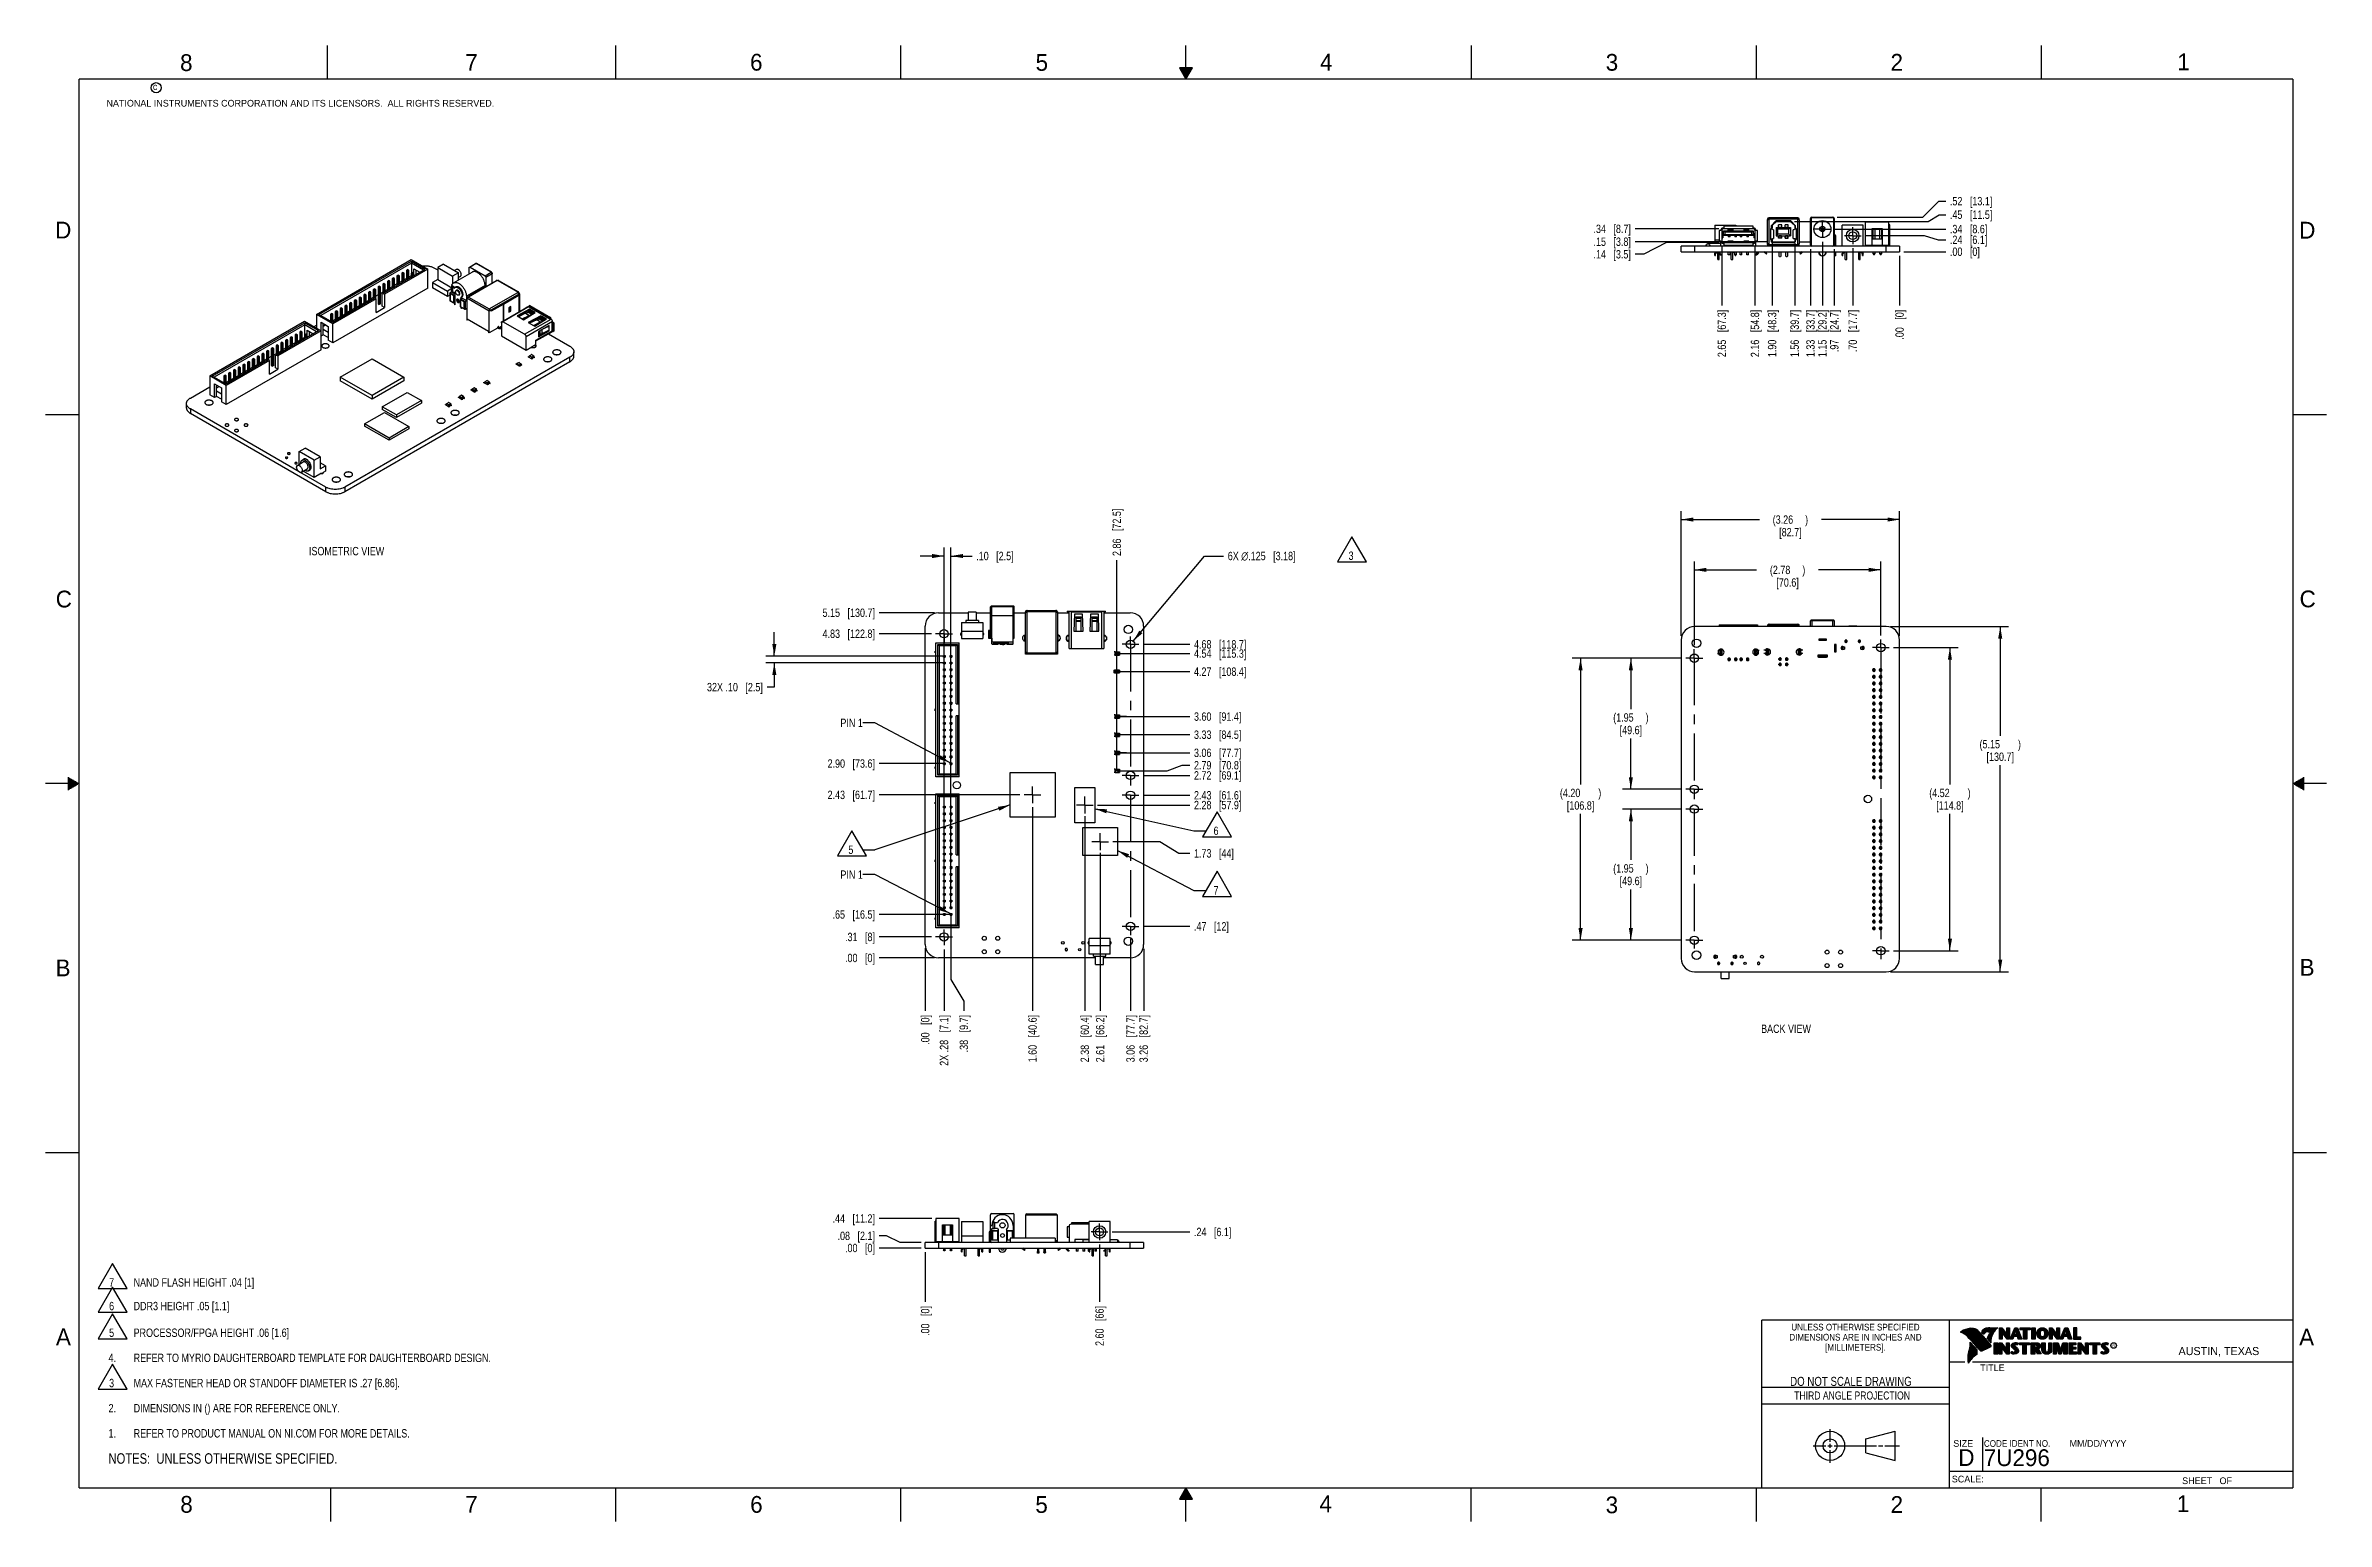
# Model space of a CAD drawing. Header units: inches. Extents: x 0 to 34, y 0 to 22.
import ezdxf

# ---------------------------------------------------------------- set-up
doc = ezdxf.new("R2010")
doc.units = ezdxf.units.IN
doc.header["$LTSCALE"] = 1.87
doc.header["$MEASUREMENT"] = 0
doc.linetypes.add('CENTER', pattern=[0.6, 0.375, -0.075, 0.075, -0.075])
doc.layers.get('0').update_dxf_attribs({"linetype": 'CONTINUOUS'})
for name, color, linetype in [('DEFAULT_1', 7, 'CENTER'), ('DETAIL', 7, 'CONTINUOUS'), ('DIMENSIONS', 7, 'CONTINUOUS')]:
    doc.layers.add(name, color=color, linetype=linetype)
doc.styles.get("Standard").update_dxf_attribs({"font": 'txt', "width": 0.8})
doc.styles.add('TEXTSTYLE_2', font='txt')
doc.styles.add('TEXTSTYLE_3', font='txt', dxfattribs={"width": 0.9})
doc.dimstyles.new('DIMSTYLE_1', dxfattribs={"dimtxt": 0.125, "dimasz": 0.18, "dimexe": 0.18, "dimexo": 0.0625, "dimgap": 0.09, "dimtad": 0, "dimtih": 1, "dimtoh": 1, "dimzin": 4, "dimdsep": 46, "dimtxsty": 'STANDARD', "dimblk": '_FILLED', "dimblk1": '_FILLED', "dimblk2": '_FILLED', "dimcen": 0.09, "dimadec": 0, "dimazin": 0, "dimtp": 0.01, "dimtm": 0.01, "dimtfac": 1, "dimtofl": 0, "dimtmove": 0, "dimatfit": 3, "dimldrblk": '_FILLED', "dimfxl": 1, "dimtolj": 1, "dimtzin": 4, "dimarcsym": 0})
doc.dimstyles.new('DIMSTYLE_2', dxfattribs={"dimtxt": 0.125, "dimasz": 0.18, "dimexe": 0.18, "dimexo": 0.0625, "dimgap": 0.09, "dimtad": 0, "dimtih": 1, "dimtoh": 1, "dimdec": 3, "dimzin": 4, "dimdsep": 46, "dimtxsty": 'STANDARD', "dimblk": '_FILLED', "dimblk1": '_FILLED', "dimblk2": '_FILLED', "dimcen": 0.09, "dimadec": 0, "dimazin": 0, "dimtp": 0.01, "dimtm": 0.01, "dimtfac": 1, "dimtdec": 3, "dimtofl": 0, "dimtmove": 0, "dimatfit": 3, "dimldrblk": '_FILLED', "dimfxl": 1, "dimtolj": 1, "dimtzin": 4, "dimarcsym": 0})
doc.dimstyles.new('DIMSTYLE_3', dxfattribs={"dimtxt": 0.125, "dimasz": 0.18, "dimexe": 0.18, "dimexo": 0.0625, "dimgap": 0.09, "dimtad": 0, "dimtih": 1, "dimtoh": 1, "dimzin": 4, "dimdsep": 46, "dimtxsty": 'STANDARD', "dimblk": '_FILLED', "dimblk1": '_FILLED', "dimblk2": '_FILLED', "dimcen": 0.09, "dimadec": 0, "dimazin": 0, "dimtp": 0.02, "dimtm": 0.02, "dimtfac": 1, "dimtofl": 0, "dimtmove": 0, "dimatfit": 3, "dimldrblk": '_FILLED', "dimfxl": 1, "dimtolj": 1, "dimtzin": 4, "dimarcsym": 0})
doc.dimstyles.new('DIMSTYLE_4', dxfattribs={"dimtxt": 0.125, "dimasz": 0.18, "dimexe": 0.18, "dimexo": 0.0625, "dimgap": 0.09, "dimtad": 0, "dimtih": 1, "dimtoh": 1, "dimzin": 4, "dimdsep": 46, "dimtxsty": 'STANDARD', "dimblk": '_FILLED', "dimblk1": '_FILLED', "dimblk2": '_FILLED', "dimcen": 0.09, "dimadec": 0, "dimazin": 0, "dimtp": 0.02, "dimtm": 0.02, "dimtfac": 1, "dimtofl": 0, "dimtmove": 0, "dimatfit": 3, "dimldrblk": '_FILLED', "dimfxl": 1, "dimtolj": 1, "dimtzin": 4, "dimarcsym": 0})
doc.dimstyles.get("Standard").update_dxf_attribs({"dimtxt": 0.125, "dimasz": 0.18, "dimexe": 0.18, "dimexo": 0.0625, "dimgap": 0.09, "dimtad": 0, "dimtih": 1, "dimtoh": 1, "dimzin": 4, "dimdsep": 46, "dimtxsty": 'STANDARD', "dimblk": '_FILLED', "dimblk1": '_FILLED', "dimblk2": '_FILLED', "dimcen": 0.09, "dimadec": 0, "dimazin": 0, "dimtol": 1, "dimtp": 0.02, "dimtm": 0.02, "dimtfac": 1, "dimtofl": 0, "dimtmove": 0, "dimatfit": 3, "dimldrblk": '_FILLED', "dimfxl": 1, "dimtolj": 1, "dimtzin": 4, "dimarcsym": 0})

msp = doc.modelspace()

# ---------------------------------------------------------------- texts
at = {"color": 2, "linetype": 'CONTINUOUS', "line_spacing_factor": 0.9}
for s, insert, char_height, width, attachment_point, style in [('8', (2.0046, 21.8713), 0.25, 0.25, 1, 'TEXTSTYLE_2'), ('7', (6.2556, 21.8743), 0.25, 0.25, 1, 'TEXTSTYLE_2'), ('6', (10.5012, 21.8772), 0.25, 0.25, 1, 'TEXTSTYLE_2'), ('5', (14.7577, 21.8747), 0.25, 0.25, 1, 'TEXTSTYLE_2'), ('4', (18.9977, 21.8777), 0.25, 0.25, 1, 'TEXTSTYLE_2'), ('3', (23.257, 21.8759), 0.25, 0.25, 1, 'TEXTSTYLE_2'), ('2', (27.5025, 21.8762), 0.25, 0.25, 1, 'TEXTSTYLE_2'), ('1', (31.7781, 21.8826), 0.25, 0.25, 1, 'TEXTSTYLE_2'), ('NATIONAL INSTRUMENTS CORPORATION AND ITS LICENSORS.  ALL RIGHTS RESERVED.', (0.9071, 21.1911), 0.1, 7.3, 1, 'TEXTSTYLE_2'), ('c', (1.599, 21.4388), 0.1, 0.1, 1, 'TEXTSTYLE_2'), ('D', (0.1424, 19.375), 0.25, 0.25, 1, 'TEXTSTYLE_2'), ('D', (33.5947, 19.3736), 0.25, 0.25, 1, 'TEXTSTYLE_2'), ('C', (0.1508, 13.8746), 0.25, 0.25, 1, 'TEXTSTYLE_2'), ('C', (33.6004, 13.8767), 0.25, 0.25, 1, 'TEXTSTYLE_2'), ('B', (0.1484, 8.3757), 0.25, 0.25, 1, 'TEXTSTYLE_2'), ('B', (33.6006, 8.3845), 0.25, 0.25, 1, 'TEXTSTYLE_2'), ('A', (0.1541, 2.8761), 0.25, 0.25, 1, 'TEXTSTYLE_2'), ('DIMENSIONS ARE IN INCHES AND', (26.9799, 2.7959), 0.1, 2.52, 2, 'TEXTSTYLE_3'), ('UNLESS OTHERWISE SPECIFIED', (26.9799, 2.9459), 0.1, 2.34, 2, 'TEXTSTYLE_3'), ('A', (33.5939, 2.8728), 0.25, 0.25, 1, 'TEXTSTYLE_2'), ('[MILLIMETERS].', (26.9799, 2.6459), 0.1, 1.26, 2, 'TEXTSTYLE_3'), ('R', (30.8076, 2.6413), 0.042, 0.041979, 1, 'TEXTSTYLE_2'), ('AUSTIN, TEXAS', (31.7957, 2.599), 0.12, 1.56, 1, 'TEXTSTYLE_2'), ('TITLE', (28.8397, 2.3397), 0.1, 0.5, 1, 'TEXTSTYLE_2'), ('SIZE', (28.4379, 1.2118), 0.1, 0.4, 1, 'TEXTSTYLE_2'), ('CODE IDENT NO.', (28.8949, 1.2115), 0.1, 1.26, 1, 'TEXTSTYLE_3'), ('MM/DD/YYYY', (30.1721, 1.2121), 0.1, 1, 1, 'TEXTSTYLE_2'), ('SCALE:', (28.4164, 0.6806), 0.1, 0.6, 1, 'TEXTSTYLE_2'), ('8', (2.0074, 0.3791), 0.25, 0.25, 1, 'TEXTSTYLE_2'), ('7', (6.2553, 0.3787), 0.25, 0.25, 1, 'TEXTSTYLE_2'), ('6', (10.5033, 0.3784), 0.25, 0.25, 1, 'TEXTSTYLE_2'), ('5', (14.754, 0.3762), 0.25, 0.25, 1, 'TEXTSTYLE_2'), ('4', (18.9884, 0.3869), 0.25, 0.25, 1, 'TEXTSTYLE_2'), ('3', (23.2555, 0.371), 0.25, 0.25, 1, 'TEXTSTYLE_2'), ('2', (27.5035, 0.3763), 0.25, 0.25, 1, 'TEXTSTYLE_2'), ('1', (31.7706, 0.389), 0.25, 0.25, 1, 'TEXTSTYLE_2'), ('SHEET   OF', (31.8499, 0.6557), 0.1, 1, 1, 'TEXTSTYLE_2')]:
    msp.add_mtext(s, dxfattribs=dict(at, insert=insert, char_height=char_height, width=width, attachment_point=attachment_point, style=style))
at = {"color": 7, "linetype": 'CONTINUOUS', "insert": (26.9127, 2.1549), "char_height": 0.135, "width": 2.16, "attachment_point": 2, "line_spacing_factor": 0.9}
msp.add_mtext('DO NOT SCALE DRAWING', dxfattribs=at)
at = {"color": 2, "linetype": 'CONTINUOUS', "insert": (26.9296, 1.9368), "char_height": 0.12, "width": 2.112, "attachment_point": 2, "line_spacing_factor": 0.9}
msp.add_mtext('THIRD ANGLE PROJECTION', dxfattribs=at)
at = {"color": 7, "linetype": 'CONTINUOUS', "char_height": 0.25, "attachment_point": 1, "line_spacing_factor": 0.9, "style": 'TEXTSTYLE_2'}
for s, insert, width in [('D  ', (28.5128, 1.0764), 0.75), ('7U296', (28.8928, 1.0745), 1.25)]:
    msp.add_mtext(s, dxfattribs=dict(at, insert=insert, width=width))
at = {"layer": 'DETAIL', "color": 2, "linetype": 'CONTINUOUS', "char_height": 0.125, "line_spacing_factor": 0.9}
for s, insert, width, attachment_point in [('ISOMETRIC VIEW', (3.9258, 14.5269), 1.4, 1), ('PIN 1', (12.1828, 11.9668), 0.5, 3), ('PIN 1', (12.1828, 9.704), 0.5, 3), ('BACK VIEW', (25.5732, 7.4059), 0.9, 1)]:
    msp.add_mtext(s, dxfattribs=dict(at, insert=insert, width=width, attachment_point=attachment_point))

# ---------------------------------------------------------------- blocks, each defined once
blk = doc.blocks.new('*D0')
at = {"layer": 'DIMENSIONS', "color": 2, "linetype": 'CONTINUOUS'}
blk.add_line((13.113, 8.546), (13.113, 7.613), dxfattribs=at)
at = {"layer": 'DIMENSIONS', "color": 2, "linetype": 'CONTINUOUS', "insert": (13.05, 7.55), "char_height": 0.125, "width": 0.725, "attachment_point": 3, "rotation": 90, "line_spacing_factor": 0.9}
blk.add_mtext('.00{\\Ftxt.shx;\\W1.000000;\\H0.125000; }[0]', dxfattribs=at)
blk = doc.blocks.new('_FILLED')
at = {"color": 0, "linetype": 'BYBLOCK'}
blk.add_solid([(0, 0), (-1, 0.17), (-1, -0.17)], dxfattribs=at)
blk = doc.blocks.new('*D1')
at = {"layer": 'DIMENSIONS', "color": 2, "linetype": 'CONTINUOUS'}
blk.add_line((14.712, 10.648), (14.712, 7.613), dxfattribs=at)
at = {"layer": 'DIMENSIONS', "color": 2, "linetype": 'CONTINUOUS', "insert": (14.65, 7.55), "char_height": 0.125, "width": 1.125, "attachment_point": 3, "rotation": 90, "line_spacing_factor": 0.9}
blk.add_mtext('1.60{\\Ftxt.shx;\\W1.000000;\\H0.125000; }[40.6]', dxfattribs=at)
blk = doc.blocks.new('*D2')
at = {"layer": 'DIMENSIONS', "color": 2, "linetype": 'CONTINUOUS'}
blk.add_line((15.491, 10.513), (15.491, 7.613), dxfattribs=at)
at = {"layer": 'DIMENSIONS', "color": 2, "linetype": 'CONTINUOUS', "insert": (15.429, 7.55), "char_height": 0.125, "width": 1.125, "attachment_point": 3, "rotation": 90, "line_spacing_factor": 0.9}
blk.add_mtext('2.38{\\Ftxt.shx;\\W1.000000;\\H0.125000; }[60.4]', dxfattribs=at)
blk = doc.blocks.new('*D3')
at = {"layer": 'DIMENSIONS', "color": 2, "linetype": 'CONTINUOUS'}
blk.add_line((15.72, 9.964), (15.72, 7.613), dxfattribs=at)
at = {"layer": 'DIMENSIONS', "color": 2, "linetype": 'CONTINUOUS', "insert": (15.658, 7.55), "char_height": 0.125, "width": 1.125, "attachment_point": 3, "rotation": 90, "line_spacing_factor": 0.9}
blk.add_mtext('2.61{\\Ftxt.shx;\\W1.000000;\\H0.125000; }[66.2]', dxfattribs=at)
blk = doc.blocks.new('*D4')
at = {"layer": 'DIMENSIONS', "color": 2, "linetype": 'CONTINUOUS'}
for p, q in [((16.213, 13.123), (17.277, 14.391)), ((17.277, 14.391), (17.56, 14.391))]:
    blk.add_line(p, q, dxfattribs=at)
at = {"layer": 'DIMENSIONS', "color": 2, "linetype": 'CONTINUOUS', "xscale": 0.18, "yscale": 0.18, "zscale": 0.18, "rotation": 230.0250362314}
blk.add_blockref('_FILLED', (16.213, 13.123), dxfattribs=at)
at = {"layer": 'DIMENSIONS', "color": 2, "linetype": 'CONTINUOUS', "insert": (17.623, 14.454), "char_height": 0.125, "width": 1.59167, "attachment_point": 1, "line_spacing_factor": 0.9}
blk.add_mtext('6X \\Fgdt;{\\Fgdt;n}\\Ftxt;.125{\\Ftxt.shx;\\W1.000000;\\H0.125000; }[3.18]', dxfattribs=at)
blk = doc.blocks.new('*D5')
at = {"layer": 'DIMENSIONS', "color": 2, "linetype": 'CONTINUOUS'}
blk.add_line((13.205, 8.713), (12.425, 8.713), dxfattribs=at)
at = {"layer": 'DIMENSIONS', "color": 2, "linetype": 'CONTINUOUS', "insert": (12.363, 8.775), "char_height": 0.125, "width": 0.725, "attachment_point": 3, "line_spacing_factor": 0.9}
blk.add_mtext('.31{\\Ftxt.shx;\\W1.000000;\\H0.125000; }[8]', dxfattribs=at)
blk = doc.blocks.new('*D6')
at = {"layer": 'DIMENSIONS', "color": 2, "linetype": 'CONTINUOUS'}
blk.add_line((13.25, 8.4), (12.425, 8.4), dxfattribs=at)
at = {"layer": 'DIMENSIONS', "color": 2, "linetype": 'CONTINUOUS', "insert": (12.363, 8.462), "char_height": 0.125, "width": 0.725, "attachment_point": 3, "line_spacing_factor": 0.9}
blk.add_mtext('.00{\\Ftxt.shx;\\W1.000000;\\H0.125000; }[0]', dxfattribs=at)
blk = doc.blocks.new('*D7')
at = {"layer": 'DIMENSIONS', "color": 2, "linetype": 'CONTINUOUS'}
blk.add_line((14.525, 10.83), (12.425, 10.83), dxfattribs=at)
at = {"layer": 'DIMENSIONS', "color": 2, "linetype": 'CONTINUOUS', "insert": (12.363, 10.893), "char_height": 0.125, "width": 1.125, "attachment_point": 3, "line_spacing_factor": 0.9}
blk.add_mtext('2.43{\\Ftxt.shx;\\W1.000000;\\H0.125000; }[61.7]', dxfattribs=at)
blk = doc.blocks.new('*D8')
at = {"layer": 'DIMENSIONS', "color": 2, "linetype": 'CONTINUOUS'}
blk.add_line((13.205, 13.233), (12.425, 13.233), dxfattribs=at)
at = {"layer": 'DIMENSIONS', "color": 2, "linetype": 'CONTINUOUS', "insert": (12.363, 13.295), "char_height": 0.125, "width": 1.225, "attachment_point": 3, "line_spacing_factor": 0.9}
blk.add_mtext('4.83{\\Ftxt.shx;\\W1.000000;\\H0.125000; }[122.8]', dxfattribs=at)
blk = doc.blocks.new('*D9')
at = {"layer": 'DIMENSIONS', "color": 2, "linetype": 'CONTINUOUS'}
blk.add_line((13.25, 13.546), (12.425, 13.546), dxfattribs=at)
at = {"layer": 'DIMENSIONS', "color": 2, "linetype": 'CONTINUOUS', "insert": (12.363, 13.608), "char_height": 0.125, "width": 1.225, "attachment_point": 3, "line_spacing_factor": 0.9}
blk.add_mtext('5.15{\\Ftxt.shx;\\W1.000000;\\H0.125000; }[130.7]', dxfattribs=at)
blk = doc.blocks.new('*D10')
at = {"layer": 'DIMENSIONS', "color": 2, "linetype": 'CONTINUOUS'}
blk.add_line((16.173, 8.683), (16.173, 7.613), dxfattribs=at)
at = {"layer": 'DIMENSIONS', "color": 2, "linetype": 'CONTINUOUS', "insert": (16.11, 7.55), "char_height": 0.125, "width": 1.125, "attachment_point": 3, "rotation": 90, "line_spacing_factor": 0.9}
blk.add_mtext('3.06{\\Ftxt.shx;\\W1.000000;\\H0.125000; }[77.7]', dxfattribs=at)
blk = doc.blocks.new('*D11')
at = {"layer": 'DIMENSIONS', "color": 2, "linetype": 'CONTINUOUS'}
blk.add_line((16.369, 8.537), (16.369, 7.613), dxfattribs=at)
at = {"layer": 'DIMENSIONS', "color": 2, "linetype": 'CONTINUOUS', "insert": (16.306, 7.55), "char_height": 0.125, "width": 1.125, "attachment_point": 3, "rotation": 90, "line_spacing_factor": 0.9}
blk.add_mtext('3.26{\\Ftxt.shx;\\W1.000000;\\H0.125000; }[82.7]', dxfattribs=at)
blk = doc.blocks.new('*D12')
at = {"layer": 'DIMENSIONS', "color": 2, "linetype": 'CONTINUOUS'}
blk.add_line((13.393, 8.527), (13.393, 7.613), dxfattribs=at)
at = {"layer": 'DIMENSIONS', "color": 2, "linetype": 'CONTINUOUS', "insert": (13.33, 7.55), "char_height": 0.125, "width": 1.225, "attachment_point": 3, "rotation": 90, "line_spacing_factor": 0.9}
blk.add_mtext('2X .28{\\Ftxt.shx;\\W1.000000;\\H0.125000; }[7.1]', dxfattribs=at)
blk = doc.blocks.new('*D13')
at = {"layer": 'DIMENSIONS', "color": 2, "linetype": 'CONTINUOUS'}
for p, q in [((13.496, 9.049), (13.496, 8.077)), ((13.496, 8.077), (13.689, 7.754)), ((13.689, 7.754), (13.689, 7.613))]:
    blk.add_line(p, q, dxfattribs=at)
at = {"layer": 'DIMENSIONS', "color": 2, "linetype": 'CONTINUOUS', "insert": (13.626, 7.55), "char_height": 0.125, "width": 0.925, "attachment_point": 3, "rotation": 90, "line_spacing_factor": 0.9}
blk.add_mtext('.38{\\Ftxt.shx;\\W1.000000;\\H0.125000; }[9.7]', dxfattribs=at)
blk = doc.blocks.new('*D14')
at = {"layer": 'DIMENSIONS', "color": 2, "linetype": 'CONTINUOUS'}
blk.add_line((13.495, 9.048), (12.425, 9.048), dxfattribs=at)
at = {"layer": 'DIMENSIONS', "color": 2, "linetype": 'CONTINUOUS', "insert": (12.363, 9.11), "char_height": 0.125, "width": 1.025, "attachment_point": 3, "line_spacing_factor": 0.9}
blk.add_mtext('.65{\\Ftxt.shx;\\W1.000000;\\H0.125000; }[16.5]', dxfattribs=at)
blk = doc.blocks.new('*D15')
at = {"layer": 'DIMENSIONS', "color": 2, "linetype": 'CONTINUOUS'}
blk.add_line((13.418, 11.298), (12.425, 11.298), dxfattribs=at)
at = {"layer": 'DIMENSIONS', "color": 2, "linetype": 'CONTINUOUS', "insert": (12.363, 11.36), "char_height": 0.125, "width": 1.125, "attachment_point": 3, "line_spacing_factor": 0.9}
blk.add_mtext('2.90{\\Ftxt.shx;\\W1.000000;\\H0.125000; }[73.6]', dxfattribs=at)
blk = doc.blocks.new('*D16')
at = {"layer": 'DIMENSIONS', "color": 2, "linetype": 'CONTINUOUS'}
for p, q in [((10.863, 12.898), (10.863, 13.258)), ((13.396, 12.898), (10.738, 12.898)), ((13.394, 12.798), (10.738, 12.798)), ((10.863, 12.798), (10.863, 12.436)), ((10.863, 12.436), (10.754, 12.436))]:
    blk.add_line(p, q, dxfattribs=at)
at = {"layer": 'DIMENSIONS', "color": 2, "linetype": 'CONTINUOUS', "xscale": 0.18, "yscale": 0.18, "zscale": 0.18}
for p, rotation in [((10.863, 12.898), 270.0000000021), ((10.863, 12.798), 90.0000000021)]:
    blk.add_blockref('_FILLED', p, dxfattribs=dict(at, rotation=rotation))
at = {"layer": 'DIMENSIONS', "color": 2, "linetype": 'CONTINUOUS', "insert": (10.692, 12.499), "char_height": 0.125, "width": 1.325, "attachment_point": 3, "line_spacing_factor": 0.9}
blk.add_mtext('32X .10{\\Ftxt.shx;\\W1.000000;\\H0.125000; }[2.5]', dxfattribs=at)
blk = doc.blocks.new('*D17')
at = {"layer": 'DIMENSIONS', "color": 2, "linetype": 'CONTINUOUS'}
for p, q in [((13.396, 14.391), (13.036, 14.391)), ((13.396, 9.123), (13.396, 14.516)), ((13.496, 9.125), (13.496, 14.516)), ((13.496, 14.391), (13.811, 14.391))]:
    blk.add_line(p, q, dxfattribs=at)
at = {"layer": 'DIMENSIONS', "color": 2, "linetype": 'CONTINUOUS', "xscale": 0.18, "yscale": 0.18, "zscale": 0.18}
for p, rotation in [((13.396, 14.391), 0.0002755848), ((13.496, 14.391), 180)]:
    blk.add_blockref('_FILLED', p, dxfattribs=dict(at, rotation=rotation))
at = {"layer": 'DIMENSIONS', "color": 2, "linetype": 'CONTINUOUS', "insert": (13.873, 14.454), "char_height": 0.125, "width": 0.925, "attachment_point": 1, "line_spacing_factor": 0.9}
blk.add_mtext('.10{\\Ftxt.shx;\\W1.000000;\\H0.125000; }[2.5]', dxfattribs=at)
blk = doc.blocks.new('*D18')
at = {"layer": 'DIMENSIONS', "color": 2, "linetype": 'CONTINUOUS'}
blk.add_line((15.969, 11.19), (15.969, 14.329), dxfattribs=at)
at = {"layer": 'DIMENSIONS', "color": 2, "linetype": 'CONTINUOUS', "insert": (15.906, 14.391), "char_height": 0.125, "width": 1.125, "attachment_point": 1, "rotation": 90, "line_spacing_factor": 0.9}
blk.add_mtext('2.86{\\Ftxt.shx;\\W1.000000;\\H0.125000; }[72.5]', dxfattribs=at)
blk = doc.blocks.new('*D19')
at = {"layer": 'DIMENSIONS', "color": 2, "linetype": 'CONTINUOUS'}
blk.add_line((16.36, 8.871), (17.056, 8.871), dxfattribs=at)
at = {"layer": 'DIMENSIONS', "color": 2, "linetype": 'CONTINUOUS', "insert": (17.119, 8.933), "char_height": 0.125, "width": 0.825, "attachment_point": 1, "line_spacing_factor": 0.9}
blk.add_mtext('.47{\\Ftxt.shx;\\W1.000000;\\H0.125000; }[12]', dxfattribs=at)
blk = doc.blocks.new('*D20')
at = {"layer": 'DIMENSIONS', "color": 2, "linetype": 'CONTINUOUS'}
for p, q in [((15.908, 10.133), (16.608, 10.133)), ((16.608, 10.133), (16.892, 9.959)), ((16.892, 9.959), (17.056, 9.959))]:
    blk.add_line(p, q, dxfattribs=at)
at = {"layer": 'DIMENSIONS', "color": 2, "linetype": 'CONTINUOUS', "insert": (17.119, 10.021), "char_height": 0.125, "width": 0.925, "attachment_point": 1, "line_spacing_factor": 0.9}
blk.add_mtext('1.73{\\Ftxt.shx;\\W1.000000;\\H0.125000; }[44]', dxfattribs=at)
blk = doc.blocks.new('*D21')
at = {"layer": 'DIMENSIONS', "color": 2, "linetype": 'CONTINUOUS'}
blk.add_line((15.679, 10.679), (17.056, 10.679), dxfattribs=at)
at = {"layer": 'DIMENSIONS', "color": 2, "linetype": 'CONTINUOUS', "insert": (17.119, 10.741), "char_height": 0.125, "width": 1.125, "attachment_point": 1, "line_spacing_factor": 0.9}
blk.add_mtext('2.28{\\Ftxt.shx;\\W1.000000;\\H0.125000; }[57.9]', dxfattribs=at)
blk = doc.blocks.new('*D22')
at = {"layer": 'DIMENSIONS', "color": 2, "linetype": 'CONTINUOUS'}
blk.add_line((16.36, 10.825), (17.056, 10.825), dxfattribs=at)
at = {"layer": 'DIMENSIONS', "color": 2, "linetype": 'CONTINUOUS', "insert": (17.119, 10.887), "char_height": 0.125, "width": 1.125, "attachment_point": 1, "line_spacing_factor": 0.9}
blk.add_mtext('2.43{\\Ftxt.shx;\\W1.000000;\\H0.125000; }[61.6]', dxfattribs=at)
blk = doc.blocks.new('*D23')
at = {"layer": 'DIMENSIONS', "color": 2, "linetype": 'CONTINUOUS'}
blk.add_line((16.36, 11.121), (17.056, 11.121), dxfattribs=at)
at = {"layer": 'DIMENSIONS', "color": 2, "linetype": 'CONTINUOUS', "insert": (17.119, 11.183), "char_height": 0.125, "width": 1.125, "attachment_point": 1, "line_spacing_factor": 0.9}
blk.add_mtext('2.72{\\Ftxt.shx;\\W1.000000;\\H0.125000; }[69.1]', dxfattribs=at)
blk = doc.blocks.new('*D24')
at = {"layer": 'DIMENSIONS', "color": 2, "linetype": 'CONTINUOUS'}
blk.add_line((16.36, 13.075), (17.056, 13.075), dxfattribs=at)
at = {"layer": 'DIMENSIONS', "color": 2, "linetype": 'CONTINUOUS', "insert": (17.119, 13.137), "char_height": 0.125, "width": 1.225, "attachment_point": 1, "line_spacing_factor": 0.9}
blk.add_mtext('4.68{\\Ftxt.shx;\\W1.000000;\\H0.125000; }[118.7]', dxfattribs=at)
blk = doc.blocks.new('*D25')
at = {"layer": 'DIMENSIONS', "color": 2, "linetype": 'CONTINUOUS'}
for p, q in [((16.721, 11.188), (16.945, 11.272)), ((16.945, 11.272), (17.056, 11.272)), ((15.969, 11.188), (16.721, 11.188))]:
    blk.add_line(p, q, dxfattribs=at)
at = {"layer": 'DIMENSIONS', "color": 2, "linetype": 'CONTINUOUS', "insert": (17.119, 11.335), "char_height": 0.125, "width": 1.125, "attachment_point": 1, "line_spacing_factor": 0.9}
blk.add_mtext('2.79{\\Ftxt.shx;\\W1.000000;\\H0.125000; }[70.8]', dxfattribs=at)
blk = doc.blocks.new('*D26')
at = {"layer": 'DIMENSIONS', "color": 2, "linetype": 'CONTINUOUS'}
blk.add_line((15.97, 11.458), (17.056, 11.458), dxfattribs=at)
at = {"layer": 'DIMENSIONS', "color": 2, "linetype": 'CONTINUOUS', "insert": (17.119, 11.52), "char_height": 0.125, "width": 1.125, "attachment_point": 1, "line_spacing_factor": 0.9}
blk.add_mtext('3.06{\\Ftxt.shx;\\W1.000000;\\H0.125000; }[77.7]', dxfattribs=at)
blk = doc.blocks.new('*D27')
at = {"layer": 'DIMENSIONS', "color": 2, "linetype": 'CONTINUOUS'}
blk.add_line((15.969, 11.728), (17.056, 11.728), dxfattribs=at)
at = {"layer": 'DIMENSIONS', "color": 2, "linetype": 'CONTINUOUS', "insert": (17.119, 11.79), "char_height": 0.125, "width": 1.125, "attachment_point": 1, "line_spacing_factor": 0.9}
blk.add_mtext('3.33{\\Ftxt.shx;\\W1.000000;\\H0.125000; }[84.5]', dxfattribs=at)
blk = doc.blocks.new('*D28')
at = {"layer": 'DIMENSIONS', "color": 2, "linetype": 'CONTINUOUS'}
blk.add_line((15.968, 11.998), (17.056, 11.998), dxfattribs=at)
at = {"layer": 'DIMENSIONS', "color": 2, "linetype": 'CONTINUOUS', "insert": (17.119, 12.06), "char_height": 0.125, "width": 1.125, "attachment_point": 1, "line_spacing_factor": 0.9}
blk.add_mtext('3.60{\\Ftxt.shx;\\W1.000000;\\H0.125000; }[91.4]', dxfattribs=at)
blk = doc.blocks.new('*D29')
at = {"layer": 'DIMENSIONS', "color": 2, "linetype": 'CONTINUOUS'}
blk.add_line((15.97, 12.668), (17.056, 12.668), dxfattribs=at)
at = {"layer": 'DIMENSIONS', "color": 2, "linetype": 'CONTINUOUS', "insert": (17.119, 12.73), "char_height": 0.125, "width": 1.225, "attachment_point": 1, "line_spacing_factor": 0.9}
blk.add_mtext('4.27{\\Ftxt.shx;\\W1.000000;\\H0.125000; }[108.4]', dxfattribs=at)
blk = doc.blocks.new('*D30')
at = {"layer": 'DIMENSIONS', "color": 2, "linetype": 'CONTINUOUS'}
blk.add_line((15.972, 12.938), (17.056, 12.938), dxfattribs=at)
at = {"layer": 'DIMENSIONS', "color": 2, "linetype": 'CONTINUOUS', "insert": (17.119, 13), "char_height": 0.125, "width": 1.225, "attachment_point": 1, "line_spacing_factor": 0.9}
blk.add_mtext('4.54{\\Ftxt.shx;\\W1.000000;\\H0.125000; }[115.3]', dxfattribs=at)
blk = doc.blocks.new('*D31')
at = {"layer": 'DIMENSIONS', "color": 2, "linetype": 'CONTINUOUS'}
for p, q in [((24.39, 12.868), (23.507, 12.868)), ((23.632, 12.868), (23.632, 12.11)), ((23.632, 10.914), (23.632, 11.672)), ((24.39, 10.914), (23.507, 10.914))]:
    blk.add_line(p, q, dxfattribs=at)
at = {"layer": 'DIMENSIONS', "color": 2, "linetype": 'CONTINUOUS', "xscale": 0.18, "yscale": 0.18, "zscale": 0.18}
for p, rotation in [((23.632, 12.868), 90), ((23.632, 10.914), 270)]:
    blk.add_blockref('_FILLED', p, dxfattribs=dict(at, rotation=rotation))
at = {"layer": 'DIMENSIONS', "color": 2, "linetype": 'CONTINUOUS', "insert": (23.632, 12.047), "char_height": 0.125, "width": 0.8, "attachment_point": 2, "line_spacing_factor": 0.9}
blk.add_mtext('(1.95{\\Ftxt.shx;\\W1.600000;\\H0.125000; })\\P[49.6]', dxfattribs=at)
blk = doc.blocks.new('*D32')
at = {"layer": 'DIMENSIONS', "color": 2, "linetype": 'CONTINUOUS'}
for p, q in [((24.39, 10.618), (23.507, 10.618)), ((23.632, 10.618), (23.632, 9.86)), ((23.632, 8.664), (23.632, 9.422)), ((24.39, 8.664), (23.507, 8.664))]:
    blk.add_line(p, q, dxfattribs=at)
at = {"layer": 'DIMENSIONS', "color": 2, "linetype": 'CONTINUOUS', "xscale": 0.18, "yscale": 0.18, "zscale": 0.18}
for p, rotation in [((23.632, 10.618), 90), ((23.632, 8.664), 270)]:
    blk.add_blockref('_FILLED', p, dxfattribs=dict(at, rotation=rotation))
at = {"layer": 'DIMENSIONS', "color": 2, "linetype": 'CONTINUOUS', "insert": (23.632, 9.797), "char_height": 0.125, "width": 0.8, "attachment_point": 2, "line_spacing_factor": 0.9}
blk.add_mtext('(1.95{\\Ftxt.shx;\\W1.600000;\\H0.125000; })\\P[49.6]', dxfattribs=at)
blk = doc.blocks.new('*D33')
at = {"layer": 'DIMENSIONS', "color": 2, "linetype": 'CONTINUOUS'}
for p, q in [((24.39, 12.868), (22.757, 12.868)), ((22.882, 12.868), (22.882, 10.985)), ((22.882, 8.664), (22.882, 10.547)), ((24.39, 8.664), (22.757, 8.664))]:
    blk.add_line(p, q, dxfattribs=at)
at = {"layer": 'DIMENSIONS', "color": 2, "linetype": 'CONTINUOUS', "xscale": 0.18, "yscale": 0.18, "zscale": 0.18}
for p, rotation in [((22.882, 12.868), 90), ((22.882, 8.664), 270)]:
    blk.add_blockref('_FILLED', p, dxfattribs=dict(at, rotation=rotation))
at = {"layer": 'DIMENSIONS', "color": 2, "linetype": 'CONTINUOUS', "insert": (22.882, 10.922), "char_height": 0.125, "width": 0.9, "attachment_point": 2, "line_spacing_factor": 0.9}
blk.add_mtext('(4.20{\\Ftxt.shx;\\W2.400000;\\H0.125000; })\\P[106.8]', dxfattribs=at)
blk = doc.blocks.new('*D34')
at = {"layer": 'DIMENSIONS', "color": 2, "linetype": 'CONTINUOUS'}
for p, q in [((27.545, 13.026), (28.513, 13.026)), ((28.388, 13.026), (28.388, 10.985)), ((28.388, 8.506), (28.388, 10.547)), ((27.545, 8.506), (28.513, 8.506))]:
    blk.add_line(p, q, dxfattribs=at)
at = {"layer": 'DIMENSIONS', "color": 2, "linetype": 'CONTINUOUS', "xscale": 0.18, "yscale": 0.18, "zscale": 0.18}
for p, rotation in [((28.388, 13.026), 90), ((28.388, 8.506), 270)]:
    blk.add_blockref('_FILLED', p, dxfattribs=dict(at, rotation=rotation))
at = {"layer": 'DIMENSIONS', "color": 2, "linetype": 'CONTINUOUS', "insert": (28.388, 10.922), "char_height": 0.125, "width": 0.9, "attachment_point": 2, "line_spacing_factor": 0.9}
blk.add_mtext('(4.52{\\Ftxt.shx;\\W2.400000;\\H0.125000; })\\P[114.8]', dxfattribs=at)
blk = doc.blocks.new('*D35')
at = {"layer": 'DIMENSIONS', "color": 2, "linetype": 'CONTINUOUS'}
for p, q in [((27.5, 13.339), (29.263, 13.339)), ((29.138, 13.339), (29.138, 11.711)), ((29.138, 8.193), (29.138, 11.274)), ((27.5, 8.193), (29.263, 8.193))]:
    blk.add_line(p, q, dxfattribs=at)
at = {"layer": 'DIMENSIONS', "color": 2, "linetype": 'CONTINUOUS', "xscale": 0.18, "yscale": 0.18, "zscale": 0.18}
for p, rotation in [((29.138, 13.339), 90), ((29.138, 8.193), 270)]:
    blk.add_blockref('_FILLED', p, dxfattribs=dict(at, rotation=rotation))
at = {"layer": 'DIMENSIONS', "color": 2, "linetype": 'CONTINUOUS', "insert": (29.138, 11.649), "char_height": 0.125, "width": 0.9, "attachment_point": 2, "line_spacing_factor": 0.9}
blk.add_mtext('(5.15{\\Ftxt.shx;\\W2.400000;\\H0.125000; })\\P[130.7]', dxfattribs=at)
blk = doc.blocks.new('*D36')
at = {"layer": 'DIMENSIONS', "color": 2, "linetype": 'CONTINUOUS'}
for p, q in [((24.578, 13.064), (24.578, 14.31)), ((27.358, 13.208), (27.358, 14.31)), ((24.578, 14.185), (25.505, 14.185)), ((27.358, 14.185), (26.43, 14.185))]:
    blk.add_line(p, q, dxfattribs=at)
at = {"layer": 'DIMENSIONS', "color": 2, "linetype": 'CONTINUOUS', "xscale": 0.18, "yscale": 0.18, "zscale": 0.18, "rotation": 180}
blk.add_blockref('_FILLED', (24.578, 14.185), dxfattribs=at)
at = {"layer": 'DIMENSIONS', "color": 2, "linetype": 'CONTINUOUS', "xscale": 0.18, "yscale": 0.18, "zscale": 0.18}
blk.add_blockref('_FILLED', (27.358, 14.185), dxfattribs=at)
at = {"layer": 'DIMENSIONS', "color": 2, "linetype": 'CONTINUOUS', "insert": (25.968, 14.247), "char_height": 0.125, "width": 0.8, "attachment_point": 2, "line_spacing_factor": 0.9}
blk.add_mtext('(2.78{\\Ftxt.shx;\\W1.600000;\\H0.125000; })\\P[70.6]', dxfattribs=at)
blk = doc.blocks.new('*D37')
at = {"layer": 'DIMENSIONS', "color": 2, "linetype": 'CONTINUOUS'}
for p, q in [((24.382, 13.201), (24.382, 15.06)), ((27.638, 13.201), (27.638, 15.06)), ((24.382, 14.935), (25.547, 14.935)), ((27.638, 14.935), (26.472, 14.935))]:
    blk.add_line(p, q, dxfattribs=at)
at = {"layer": 'DIMENSIONS', "color": 2, "linetype": 'CONTINUOUS', "xscale": 0.18, "yscale": 0.18, "zscale": 0.18, "rotation": 180}
blk.add_blockref('_FILLED', (24.382, 14.935), dxfattribs=at)
at = {"layer": 'DIMENSIONS', "color": 2, "linetype": 'CONTINUOUS', "xscale": 0.18, "yscale": 0.18, "zscale": 0.18}
blk.add_blockref('_FILLED', (27.638, 14.935), dxfattribs=at)
at = {"layer": 'DIMENSIONS', "color": 2, "linetype": 'CONTINUOUS', "insert": (26.01, 14.997), "char_height": 0.125, "width": 0.8, "attachment_point": 2, "line_spacing_factor": 0.9}
blk.add_mtext('(3.26{\\Ftxt.shx;\\W1.600000;\\H0.125000; })\\P[82.7]', dxfattribs=at)
blk = doc.blocks.new('*D38')
at = {"layer": 'DIMENSIONS', "color": 2, "linetype": 'CONTINUOUS'}
for p, q in [((12.536, 4.257), (12.425, 4.257)), ((12.741, 4.157), (12.536, 4.257)), ((13.05, 4.157), (12.741, 4.157))]:
    blk.add_line(p, q, dxfattribs=at)
at = {"layer": 'DIMENSIONS', "color": 2, "linetype": 'CONTINUOUS', "insert": (12.363, 4.319), "char_height": 0.125, "width": 0.925, "attachment_point": 3, "line_spacing_factor": 0.9}
blk.add_mtext('.08{\\Ftxt.shx;\\W1.000000;\\H0.125000; }[2.1]', dxfattribs=at)
blk = doc.blocks.new('*D39')
at = {"layer": 'DIMENSIONS', "color": 2, "linetype": 'CONTINUOUS'}
blk.add_line((13.05, 4.075), (12.425, 4.075), dxfattribs=at)
at = {"layer": 'DIMENSIONS', "color": 2, "linetype": 'CONTINUOUS', "insert": (12.363, 4.138), "char_height": 0.125, "width": 0.725, "attachment_point": 3, "line_spacing_factor": 0.9}
blk.add_mtext('.00{\\Ftxt.shx;\\W1.000000;\\H0.125000; }[0]', dxfattribs=at)
blk = doc.blocks.new('*D40')
at = {"layer": 'DIMENSIONS', "color": 2, "linetype": 'CONTINUOUS'}
blk.add_line((13.21, 4.516), (12.425, 4.516), dxfattribs=at)
at = {"layer": 'DIMENSIONS', "color": 2, "linetype": 'CONTINUOUS', "insert": (12.363, 4.578), "char_height": 0.125, "width": 1.025, "attachment_point": 3, "line_spacing_factor": 0.9}
blk.add_mtext('.44{\\Ftxt.shx;\\W1.000000;\\H0.125000; }[11.2]', dxfattribs=at)
blk = doc.blocks.new('*D41')
at = {"layer": 'DIMENSIONS', "color": 2, "linetype": 'CONTINUOUS'}
blk.add_line((15.899, 4.315), (17.056, 4.315), dxfattribs=at)
at = {"layer": 'DIMENSIONS', "color": 2, "linetype": 'CONTINUOUS', "insert": (17.119, 4.377), "char_height": 0.125, "width": 0.925, "attachment_point": 1, "line_spacing_factor": 0.9}
blk.add_mtext('.24{\\Ftxt.shx;\\W1.000000;\\H0.125000; }[6.1]', dxfattribs=at)
blk = doc.blocks.new('*D42')
at = {"layer": 'DIMENSIONS', "color": 2, "linetype": 'CONTINUOUS'}
blk.add_line((15.712, 4.127), (15.712, 3.273), dxfattribs=at)
at = {"layer": 'DIMENSIONS', "color": 2, "linetype": 'CONTINUOUS', "insert": (15.649, 3.21), "char_height": 0.125, "width": 0.925, "attachment_point": 3, "rotation": 90, "line_spacing_factor": 0.9}
blk.add_mtext('2.60{\\Ftxt.shx;\\W1.000000;\\H0.125000; }[66]', dxfattribs=at)
blk = doc.blocks.new('*D43')
at = {"layer": 'DIMENSIONS', "color": 2, "linetype": 'CONTINUOUS'}
blk.add_line((13.113, 4.013), (13.113, 3.273), dxfattribs=at)
at = {"layer": 'DIMENSIONS', "color": 2, "linetype": 'CONTINUOUS', "insert": (13.05, 3.21), "char_height": 0.125, "width": 0.725, "attachment_point": 3, "rotation": 90, "line_spacing_factor": 0.9}
blk.add_mtext('.00{\\Ftxt.shx;\\W1.000000;\\H0.125000; }[0]', dxfattribs=at)
blk = doc.blocks.new('*D44')
at = {"layer": 'DIMENSIONS', "color": 2, "linetype": 'CONTINUOUS'}
for p, q in [((27.127, 19.167), (28.005, 19.167)), ((28.005, 19.167), (28.211, 19.106)), ((28.211, 19.106), (28.325, 19.106))]:
    blk.add_line(p, q, dxfattribs=at)
at = {"layer": 'DIMENSIONS', "color": 2, "linetype": 'CONTINUOUS', "insert": (28.388, 19.168), "char_height": 0.125, "width": 0.925, "attachment_point": 1, "line_spacing_factor": 0.9}
blk.add_mtext('.24{\\Ftxt.shx;\\W1.000000;\\H0.125000; }[6.1]', dxfattribs=at)
blk = doc.blocks.new('*D45')
at = {"layer": 'DIMENSIONS', "color": 2, "linetype": 'CONTINUOUS'}
blk.add_line((27.7, 18.927), (28.325, 18.927), dxfattribs=at)
at = {"layer": 'DIMENSIONS', "color": 2, "linetype": 'CONTINUOUS', "insert": (28.388, 18.99), "char_height": 0.125, "width": 0.725, "attachment_point": 1, "line_spacing_factor": 0.9}
blk.add_mtext('.00{\\Ftxt.shx;\\W1.000000;\\H0.125000; }[0]', dxfattribs=at)
blk = doc.blocks.new('*D46')
at = {"layer": 'DIMENSIONS', "color": 2, "linetype": 'CONTINUOUS'}
blk.add_line((26.675, 19.265), (28.325, 19.265), dxfattribs=at)
at = {"layer": 'DIMENSIONS', "color": 2, "linetype": 'CONTINUOUS', "insert": (28.388, 19.328), "char_height": 0.125, "width": 0.925, "attachment_point": 1, "line_spacing_factor": 0.9}
blk.add_mtext('.34{\\Ftxt.shx;\\W1.000000;\\H0.125000; }[8.6]', dxfattribs=at)
blk = doc.blocks.new('*D47')
at = {"layer": 'DIMENSIONS', "color": 2, "linetype": 'CONTINUOUS'}
for p, q in [((26.07, 19.38), (28.066, 19.38)), ((28.066, 19.38), (28.228, 19.479)), ((28.228, 19.479), (28.325, 19.479))]:
    blk.add_line(p, q, dxfattribs=at)
at = {"layer": 'DIMENSIONS', "color": 2, "linetype": 'CONTINUOUS', "insert": (28.388, 19.542), "char_height": 0.125, "width": 1.025, "attachment_point": 1, "line_spacing_factor": 0.9}
blk.add_mtext('.45{\\Ftxt.shx;\\W1.000000;\\H0.125000; }[11.5]', dxfattribs=at)
blk = doc.blocks.new('*D48')
at = {"layer": 'DIMENSIONS', "color": 2, "linetype": 'CONTINUOUS'}
for p, q in [((26.707, 19.442), (27.986, 19.442)), ((27.986, 19.442), (28.224, 19.682)), ((28.224, 19.682), (28.325, 19.682))]:
    blk.add_line(p, q, dxfattribs=at)
at = {"layer": 'DIMENSIONS', "color": 2, "linetype": 'CONTINUOUS', "insert": (28.388, 19.744), "char_height": 0.125, "width": 1.025, "attachment_point": 1, "line_spacing_factor": 0.9}
blk.add_mtext('.52{\\Ftxt.shx;\\W1.000000;\\H0.125000; }[13.1]', dxfattribs=at)
blk = doc.blocks.new('*D49')
at = {"layer": 'DIMENSIONS', "color": 2, "linetype": 'CONTINUOUS'}
blk.add_line((26.939, 18.979), (26.939, 18.125), dxfattribs=at)
at = {"layer": 'DIMENSIONS', "color": 2, "linetype": 'CONTINUOUS', "insert": (26.877, 18.062), "char_height": 0.125, "width": 1.025, "attachment_point": 3, "rotation": 90, "line_spacing_factor": 0.9}
blk.add_mtext('.70{\\Ftxt.shx;\\W1.000000;\\H0.125000; }[17.7]', dxfattribs=at)
blk = doc.blocks.new('*D50')
at = {"layer": 'DIMENSIONS', "color": 2, "linetype": 'CONTINUOUS'}
blk.add_line((27.638, 18.865), (27.638, 18.125), dxfattribs=at)
at = {"layer": 'DIMENSIONS', "color": 2, "linetype": 'CONTINUOUS', "insert": (27.575, 18.062), "char_height": 0.125, "width": 0.725, "attachment_point": 3, "rotation": 90, "line_spacing_factor": 0.9}
blk.add_mtext('.00{\\Ftxt.shx;\\W1.000000;\\H0.125000; }[0]', dxfattribs=at)
blk = doc.blocks.new('*D51')
at = {"layer": 'DIMENSIONS', "color": 2, "linetype": 'CONTINUOUS'}
blk.add_line((26.487, 19.077), (26.487, 18.125), dxfattribs=at)
at = {"layer": 'DIMENSIONS', "color": 2, "linetype": 'CONTINUOUS', "insert": (26.424, 18.062), "char_height": 0.125, "width": 1.125, "attachment_point": 3, "rotation": 90, "line_spacing_factor": 0.9}
blk.add_mtext('1.15{\\Ftxt.shx;\\W1.000000;\\H0.125000; }[29.2]', dxfattribs=at)
blk = doc.blocks.new('*D52')
at = {"layer": 'DIMENSIONS', "color": 2, "linetype": 'CONTINUOUS'}
blk.add_line((26.074, 19.053), (26.074, 18.125), dxfattribs=at)
at = {"layer": 'DIMENSIONS', "color": 2, "linetype": 'CONTINUOUS', "insert": (26.011, 18.062), "char_height": 0.125, "width": 1.125, "attachment_point": 3, "rotation": 90, "line_spacing_factor": 0.9}
blk.add_mtext('1.56{\\Ftxt.shx;\\W1.000000;\\H0.125000; }[39.7]', dxfattribs=at)
blk = doc.blocks.new('*D53')
at = {"layer": 'DIMENSIONS', "color": 2, "linetype": 'CONTINUOUS'}
blk.add_line((25.738, 19.053), (25.738, 18.125), dxfattribs=at)
at = {"layer": 'DIMENSIONS', "color": 2, "linetype": 'CONTINUOUS', "insert": (25.675, 18.062), "char_height": 0.125, "width": 1.125, "attachment_point": 3, "rotation": 90, "line_spacing_factor": 0.9}
blk.add_mtext('1.90{\\Ftxt.shx;\\W1.000000;\\H0.125000; }[48.3]', dxfattribs=at)
blk = doc.blocks.new('*D54')
at = {"layer": 'DIMENSIONS', "color": 2, "linetype": 'CONTINUOUS'}
blk.add_line((25.482, 19.021), (25.482, 18.125), dxfattribs=at)
at = {"layer": 'DIMENSIONS', "color": 2, "linetype": 'CONTINUOUS', "insert": (25.419, 18.062), "char_height": 0.125, "width": 1.125, "attachment_point": 3, "rotation": 90, "line_spacing_factor": 0.9}
blk.add_mtext('2.16{\\Ftxt.shx;\\W1.000000;\\H0.125000; }[54.8]', dxfattribs=at)
blk = doc.blocks.new('*D55')
at = {"layer": 'DIMENSIONS', "color": 2, "linetype": 'CONTINUOUS'}
blk.add_line((24.987, 19.021), (24.987, 18.125), dxfattribs=at)
at = {"layer": 'DIMENSIONS', "color": 2, "linetype": 'CONTINUOUS', "insert": (24.925, 18.062), "char_height": 0.125, "width": 1.125, "attachment_point": 3, "rotation": 90, "line_spacing_factor": 0.9}
blk.add_mtext('2.65{\\Ftxt.shx;\\W1.000000;\\H0.125000; }[67.3]', dxfattribs=at)
blk = doc.blocks.new('*D56')
at = {"layer": 'DIMENSIONS', "color": 2, "linetype": 'CONTINUOUS'}
for p, q in [((24.165, 19.065), (23.824, 18.89)), ((24.944, 19.065), (24.165, 19.065)), ((23.824, 18.89), (23.694, 18.89))]:
    blk.add_line(p, q, dxfattribs=at)
at = {"layer": 'DIMENSIONS', "color": 2, "linetype": 'CONTINUOUS', "insert": (23.632, 18.952), "char_height": 0.125, "width": 0.925, "attachment_point": 3, "line_spacing_factor": 0.9}
blk.add_mtext('.14{\\Ftxt.shx;\\W1.000000;\\H0.125000; }[3.5]', dxfattribs=at)
blk = doc.blocks.new('*D57')
at = {"layer": 'DIMENSIONS', "color": 2, "linetype": 'CONTINUOUS'}
blk.add_line((24.944, 19.268), (23.694, 19.268), dxfattribs=at)
at = {"layer": 'DIMENSIONS', "color": 2, "linetype": 'CONTINUOUS', "insert": (23.632, 19.331), "char_height": 0.125, "width": 0.925, "attachment_point": 3, "line_spacing_factor": 0.9}
blk.add_mtext('.34{\\Ftxt.shx;\\W1.000000;\\H0.125000; }[8.7]', dxfattribs=at)
blk = doc.blocks.new('*D58')
at = {"layer": 'DIMENSIONS', "color": 2, "linetype": 'CONTINUOUS'}
blk.add_line((25.675, 19.076), (23.694, 19.076), dxfattribs=at)
at = {"layer": 'DIMENSIONS', "color": 2, "linetype": 'CONTINUOUS', "insert": (23.632, 19.139), "char_height": 0.125, "width": 0.925, "attachment_point": 3, "line_spacing_factor": 0.9}
blk.add_mtext('.15{\\Ftxt.shx;\\W1.000000;\\H0.125000; }[3.8]', dxfattribs=at)
blk = doc.blocks.new('*D59')
at = {"layer": 'DIMENSIONS', "color": 2, "linetype": 'CONTINUOUS'}
blk.add_line((26.664, 18.966), (26.664, 18.125), dxfattribs=at)
at = {"layer": 'DIMENSIONS', "color": 2, "linetype": 'CONTINUOUS', "insert": (26.602, 18.062), "char_height": 0.125, "width": 1.025, "attachment_point": 3, "rotation": 90, "line_spacing_factor": 0.9}
blk.add_mtext('.97{\\Ftxt.shx;\\W1.000000;\\H0.125000; }[24.7]', dxfattribs=at)
blk = doc.blocks.new('*D60')
at = {"layer": 'DIMENSIONS', "color": 2, "linetype": 'CONTINUOUS'}
blk.add_line((26.31, 18.966), (26.31, 18.125), dxfattribs=at)
at = {"layer": 'DIMENSIONS', "color": 2, "linetype": 'CONTINUOUS', "insert": (26.247, 18.062), "char_height": 0.125, "width": 1.125, "attachment_point": 3, "rotation": 90, "line_spacing_factor": 0.9}
blk.add_mtext('1.33{\\Ftxt.shx;\\W1.000000;\\H0.125000; }[33.7]', dxfattribs=at)
blk = doc.blocks.new('NOTES_HEADER_BL0', base_point=(3.1215, 0.9375))
at = {"layer": 'DETAIL', "color": 2, "linetype": 'CONTINUOUS', "width": 0.8}
blk.add_text('NOTES:  UNLESS OTHERWISE SPECIFIED.', height=0.156, dxfattribs=at).set_placement((0.9375, 0.8595))
blk = doc.blocks.new('CUSTOM_NOTE_BL1', base_point=(3.675, 1.312))
at = {"layer": 'DETAIL', "color": 2, "linetype": 'CONTINUOUS', "width": 0.8}
for s, p in [('1.', (0.938, 1.25)), ('REFER TO PRODUCT MANUAL ON NI.COM FOR MORE DETAILS.', (1.312, 1.25))]:
    blk.add_text(s, height=0.125, dxfattribs=at).set_placement(p)
blk = doc.blocks.new('CUSTOM_NOTE_BL2', base_point=(3.698, 2.159))
at = {"layer": 'DETAIL', "color": 2, "linetype": 'CONTINUOUS'}
for p, q in [((0.999, 2.346), (0.783, 1.971)), ((1.215, 1.971), (0.999, 2.346)), ((0.783, 1.971), (1.215, 1.971))]:
    blk.add_line(p, q, dxfattribs=at)
at = {"layer": 'DETAIL', "color": 2, "linetype": 'CONTINUOUS', "width": 0.8}
for s, p in [('3', (0.947, 2)), ('MAX FASTENER HEAD OR STANDOFF DIAMETER IS .27 [6.86].', (1.312, 2))]:
    blk.add_text(s, height=0.125, dxfattribs=at).set_placement(p)
blk = doc.blocks.new('CUSTOM_NOTE_BL3', base_point=(4.275, 2.437))
at = {"layer": 'DETAIL', "color": 2, "linetype": 'CONTINUOUS', "width": 0.8}
for s, p in [('4.', (0.938, 2.375)), ('REFER TO MYRIO DAUGHTERBOARD TEMPLATE FOR DAUGHTERBOARD DESIGN.', (1.312, 2.375))]:
    blk.add_text(s, height=0.125, dxfattribs=at).set_placement(p)
blk = doc.blocks.new('DIMS_REF_BL4', base_point=(3.125, 1.687))
at = {"layer": 'DETAIL', "color": 2, "linetype": 'CONTINUOUS', "width": 0.8}
for s, p in [('2.', (0.938, 1.625)), ('DIMENSIONS IN () ARE FOR REFERENCE ONLY.', (1.312, 1.625))]:
    blk.add_text(s, height=0.125, dxfattribs=at).set_placement(p)
blk = doc.blocks.new('CUSTOM_NOTE_BL5', base_point=(2.598, 2.909))
at = {"layer": 'DETAIL', "color": 2, "linetype": 'CONTINUOUS'}
for p, q in [((0.999, 3.096), (0.783, 2.721)), ((1.215, 2.721), (0.999, 3.096)), ((0.783, 2.721), (1.215, 2.721))]:
    blk.add_line(p, q, dxfattribs=at)
at = {"layer": 'DETAIL', "color": 2, "linetype": 'CONTINUOUS', "width": 0.8}
for s, p in [('5', (0.947, 2.75)), ('PROCESSOR/FPGA HEIGHT .06 [1.6]', (1.312, 2.75))]:
    blk.add_text(s, height=0.125, dxfattribs=at).set_placement(p)
blk = doc.blocks.new('CUSTOM_NOTE_BL6', base_point=(2.298, 3.659))
at = {"layer": 'DETAIL', "color": 2, "linetype": 'CONTINUOUS'}
for p, q in [((0.999, 3.846), (0.783, 3.471)), ((1.215, 3.471), (0.999, 3.846)), ((0.783, 3.471), (1.215, 3.471))]:
    blk.add_line(p, q, dxfattribs=at)
at = {"layer": 'DETAIL', "color": 2, "linetype": 'CONTINUOUS', "width": 0.8}
for s, p in [('7', (0.947, 3.5)), ('NAND FLASH HEIGHT .04 [1]', (1.312, 3.5))]:
    blk.add_text(s, height=0.125, dxfattribs=at).set_placement(p)
blk = doc.blocks.new('FLAG_TRIANGLE_BL7', base_point=(19.474, 14.492))
at = {"layer": 'DETAIL', "color": 2, "linetype": 'CONTINUOUS'}
for p, q in [((19.474, 14.679), (19.258, 14.305)), ((19.69, 14.305), (19.474, 14.679)), ((19.258, 14.305), (19.69, 14.305))]:
    blk.add_line(p, q, dxfattribs=at)
at = {"layer": 'DETAIL', "color": 2, "linetype": 'CONTINUOUS', "width": 0.8}
blk.add_text('3', height=0.125, dxfattribs=at).set_placement((19.423, 14.333))
blk = doc.blocks.new('FLAG_TRIANGLE_BL8', base_point=(12.083, 10.109))
at = {"layer": 'DETAIL', "color": 2, "linetype": 'CONTINUOUS'}
for p, q in [((12.019, 10.296), (11.803, 9.921)), ((12.235, 9.921), (12.019, 10.296)), ((11.803, 9.921), (12.235, 9.921)), ((12.183, 10.012), (12.363, 10.012))]:
    blk.add_line(p, q, dxfattribs=at)
at = {"layer": 'DETAIL', "color": 2, "linetype": 'CONTINUOUS', "width": 0.8}
blk.add_text('5', height=0.125, dxfattribs=at).set_placement((11.967, 9.95))
blk = doc.blocks.new('FLAG_TRIANGLE_BL9', base_point=(17.399, 10.391))
at = {"layer": 'DETAIL', "color": 2, "linetype": 'CONTINUOUS'}
for p, q in [((17.463, 10.578), (17.246, 10.204)), ((17.679, 10.204), (17.463, 10.578)), ((17.119, 10.294), (17.299, 10.294)), ((17.246, 10.204), (17.679, 10.204))]:
    blk.add_line(p, q, dxfattribs=at)
at = {"layer": 'DETAIL', "color": 2, "linetype": 'CONTINUOUS', "width": 0.8}
blk.add_text('6', height=0.125, dxfattribs=at).set_placement((17.411, 10.232))
blk = doc.blocks.new('FLAG_TRIANGLE_BL10', base_point=(17.399, 9.504))
at = {"layer": 'DETAIL', "color": 2, "linetype": 'CONTINUOUS'}
for p, q in [((17.463, 9.691), (17.246, 9.316)), ((17.679, 9.316), (17.463, 9.691)), ((17.119, 9.407), (17.299, 9.407)), ((17.246, 9.316), (17.679, 9.316))]:
    blk.add_line(p, q, dxfattribs=at)
at = {"layer": 'DETAIL', "color": 2, "linetype": 'CONTINUOUS', "width": 0.8}
blk.add_text('7', height=0.125, dxfattribs=at).set_placement((17.411, 9.345))
blk = doc.blocks.new('CUSTOM_NOTE_BL11', base_point=(2.098, 3.307))
at = {"layer": 'DETAIL', "color": 2, "linetype": 'CONTINUOUS'}
for p, q in [((0.999, 3.494), (0.783, 3.119)), ((1.215, 3.119), (0.999, 3.494)), ((0.783, 3.119), (1.215, 3.119))]:
    blk.add_line(p, q, dxfattribs=at)
at = {"layer": 'DETAIL', "color": 2, "linetype": 'CONTINUOUS', "width": 0.8}
for s, p in [('6', (0.947, 3.148)), ('DDR3 HEIGHT .05 [1.1]', (1.312, 3.148))]:
    blk.add_text(s, height=0.125, dxfattribs=at).set_placement(p)

# ---------------------------------------------------------------- dimensions: what is measured, and where the dimension line sits
at = {"layer": 'DIMENSIONS', "color": 2, "linetype": 'CONTINUOUS'}
for feature_location, offset, dtype, origin, dimstyle, picture, middle in [((26.7069, 19.4423), (1.6184, 0.2397), 0, (26.6444, 18.9272), 'DIMSTYLE_3', '*D48', (28.9003, 19.682)), ((26.0705, 19.3804), (2.2549, 0.099), 0, (26.008, 18.9272), 'DIMSTYLE_3', '*D47', (28.9003, 19.4794)), ((24.9438, 19.2682), (-1.2494, 0), 0, (25.0063, 18.9272), 'DIMSTYLE_3', '*D57', (22.9693, 19.2682)), ((25.675, 19.0761), (-1.9807, 0), 0, (25.7375, 18.9272), 'DIMSTYLE_3', '*D58', (22.9693, 19.0761)), ((24.9438, 19.0651), (-1.2494, -0.1756), 0, (25.0063, 18.9272), 'DIMSTYLE_3', '*D56', (22.9693, 18.8895)), ((24.9874, 19.0215), (0, -0.8968), 1, (27.6378, 19.084), 'DIMSTYLE_3', '*D55', (25.0994, 17.2762)), ((25.4819, 19.0215), (0, -0.8968), 1, (27.6378, 19.084), 'DIMSTYLE_3', '*D54', (25.5939, 17.2762)), ((25.7375, 19.053), (0, -0.9283), 1, (27.6378, 19.1155), 'DIMSTYLE_3', '*D53', (25.8495, 17.2762)), ((26.0737, 19.053), (0, -0.9283), 1, (27.6378, 19.1155), 'DIMSTYLE_3', '*D52', (26.1857, 17.2762)), ((26.4869, 19.0775), (0, -0.9528), 1, (27.6378, 19.14), 'DIMSTYLE_3', '*D51', (26.599, 17.2762)), ((26.6745, 19.2651), (1.6508, 0), 0, (26.612, 18.9272), 'DIMSTYLE_3', '*D46', (28.8503, 19.2651)), ((27.1268, 19.1667), (1.1985, -0.0611), 0, (27.6378, 18.9272), 'DIMSTYLE_3', '*D44', (28.8503, 19.1056)), ((26.3098, 18.9664), (0, -0.8417), 1, (27.6378, 19.0289), 'DIMSTYLE_3', '*D60', (26.4218, 17.2762)), ((26.6641, 18.9664), (0, -0.8417), 1, (27.6378, 19.0289), 'DIMSTYLE_3', '*D59', (26.7761, 17.3709)), ((26.9392, 18.9791), (0, -0.8544), 1, (27.6378, 18.9272), 'DIMSTYLE_3', '*D49', (27.0512, 17.3709)), ((27.6378309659, 18.8646885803), (0, -0.74), 1, (27.6378309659, 18.9271885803), 'DIMSTYLE_3', '*D50', (27.7274456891, 17.5208892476)), ((27.7003309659, 18.9271885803), (0.625, 0), 0, (27.6378309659, 18.9271885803), 'DIMSTYLE_3', '*D45', (28.7503309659, 18.9271885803)), ((15.9688, 11.1899), (0, 3.1389), 1, (13.1128, 11.2128), 'DIMSTYLE_3', '*D18', (15.9688, 14.9538)), ((13.2503, 13.5457), (-0.825, 0), 0, (13.3128, 8.3997), 'DIMSTYLE_3', '*D9', (11.5003, 13.5457)), ((13.2052, 13.2327), (-0.7799, 0), 0, (13.2677, 8.3997), 'DIMSTYLE_3', '*D8', (11.5003, 13.2327)), ((13.1128109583, 8.5456470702), (0, -0.933102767), 1, (13.1128109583, 13.345657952), 'DIMSTYLE_1', '*D0', (13.2024256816, 7.0087449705)), ((15.9724, 12.9377), (1.0839, 0), 0, (16.113, 8.3997), 'DIMSTYLE_3', '*D30', (17.7313, 12.9377)), ((16.3604109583, 13.074657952), (0.6959, 0), 0, (16.2979109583, 8.399657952), 'DIMSTYLE_3', '*D24', (17.7313109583, 13.074657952)), ((15.9701, 12.6677), (1.0862, 0), 0, (16.1141, 8.3997), 'DIMSTYLE_3', '*D29', (17.7313, 12.6677)), ((15.9679, 11.9977), (1.0884, 0), 0, (16.113, 8.3997), 'DIMSTYLE_3', '*D28', (17.6813, 11.9977)), ((15.9685, 11.7277), (1.0878, 0), 0, (16.113, 8.3997), 'DIMSTYLE_3', '*D27', (17.6813, 11.7277)), ((13.4181, 11.2977), (-0.9928, 0), 0, (13.4806, 8.3997), 'DIMSTYLE_3', '*D15', (11.5503, 11.2977)), ((15.9685, 11.1877), (1.0878, 0.0846), 0, (16.113, 8.3997), 'DIMSTYLE_3', '*D25', (17.6813, 11.2723)), ((15.9697, 11.4577), (1.0867, 0), 0, (16.113, 8.3997), 'DIMSTYLE_3', '*D26', (17.6813, 11.4577)), ((14.5248, 10.8301), (-2.0995, 0), 0, (14.5873, 8.3997), 'DIMSTYLE_3', '*D7', (11.5503, 10.8301)), ((14.7124, 10.6476), (0, -3.0351), 1, (13.1128, 10.9552), 'DIMSTYLE_1', '*D1', (14.8244, 6.764)), ((16.3604, 11.1207), (0.6959, 0), 0, (16.2979, 8.3997), 'DIMSTYLE_3', '*D23', (17.6813, 11.1207)), ((16.3604109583, 10.824657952), (0.6959, 0), 0, (16.2979109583, 8.399657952), 'DIMSTYLE_3', '*D22', (17.6813109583, 10.824657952)), ((15.4915, 10.5127), (0, -2.9002), 1, (13.1128, 10.8038), 'DIMSTYLE_1', '*D2', (15.6035, 6.764)), ((15.6791, 10.6787), (1.3772, 0), 0, (15.6166, 8.3997), 'DIMSTYLE_3', '*D21', (17.6813, 10.6787)), ((15.7202, 9.964), (0, -2.3514), 1, (13.1128, 10.2578), 'DIMSTYLE_1', '*D3', (15.8323, 6.764)), ((15.9078, 10.1327), (1.1485, -0.1742), 0, (15.8453, 8.3997), 'DIMSTYLE_3', '*D20', (17.5813, 9.9585)), ((13.4955, 9.0477), (-1.0701, 0), 0, (13.4854, 8.3997), 'DIMSTYLE_3', '*D14', (11.6503, 9.0477)), ((13.496, 9.0486), (0.193, -1.4361), 0, (13.1128, 9.0455), 'DIMSTYLE_3', '*D13', (13.7786, 6.9087)), ((16.3604, 8.8707), (0.6959, 0), 0, (16.2979, 8.3997), 'DIMSTYLE_3', '*D19', (17.5313, 8.8707)), ((13.2052, 8.7127), (-0.7799, 0), 0, (13.3128, 8.3997), 'DIMSTYLE_3', '*D5', (11.8003, 8.7127)), ((16.1728, 8.6831), (0, -1.0705), 1, (13.1128, 8.7456), 'DIMSTYLE_3', '*D10', (16.2848, 6.764)), ((16.3688, 8.5372), (0, -0.9246), 1, (13.1128, 8.5997), 'DIMSTYLE_3', '*D11', (16.4808, 6.764)), ((13.2503109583, 8.399657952), (-0.825, 0), 0, (13.3128109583, 8.399657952), 'DIMSTYLE_3', '*D6', (11.8003109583, 8.399657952)), ((13.2101, 4.5157), (-0.7848, 0), 0, (13.2726, 4.0754), 'DIMSTYLE_3', '*D40', (11.6503, 4.5157)), ((13.0503, 4.1574), (-0.625, 0.0996), 0, (13.1128, 4.0754), 'DIMSTYLE_3', '*D38', (11.7003, 4.2569)), ((13.0503109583, 4.0753858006), (-0.625, 0), 0, (13.1128109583, 4.0753858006), 'DIMSTYLE_3', '*D39', (11.8003109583, 4.0753858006)), ((15.7117, 4.1273), (0, -0.8544), 1, (13.1128, 4.0754), 'DIMSTYLE_3', '*D42', (15.8237, 2.5244)), ((15.8993, 4.3149), (1.157, 0), 0, (15.8368, 4.0754), 'DIMSTYLE_3', '*D41', (17.5813, 4.3149)), ((13.1128109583, 4.0128858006), (0, -0.74), 1, (13.1128109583, 4.0753858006), 'DIMSTYLE_3', '*D43', (13.2024256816, 2.6690864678))]:
    dim = msp.add_ordinate_dim(feature_location=feature_location, offset=offset, dtype=dtype, origin=origin, dimstyle=dimstyle, dxfattribs=at)
    dim.commit()
    dim.dimension.update_dxf_attribs({"geometry": picture, "text_midpoint": middle})
for base, p1, p2, picture, middle in [((27.6378, 14.9346), (24.3818, 13.2015), (27.6378, 13.2015), '*D37', (25.9348, 14.8409)), ((27.3578, 14.1846), (24.5778, 13.0644), (27.3578, 13.2075), '*D36', (25.8928, 14.0909))]:
    dim = msp.add_linear_dim(base=base, p1=p1, p2=p2, text='(<>)', dimstyle='DIMSTYLE_4', dxfattribs=at)
    dim.commit()
    dim.dimension.update_dxf_attribs({"geometry": picture, "text_midpoint": middle, "dimtype": 160})
dim = msp.add_linear_dim(base=(13.396, 14.3913), p1=(13.496, 9.125), p2=(13.396, 9.1226), angle=180.00028, dimstyle='DIMSTYLE_4', dxfattribs=at)
dim.commit()
dim.dimension.update_dxf_attribs({"geometry": '*D17', "text_midpoint": (14.336, 14.3913), "dimtype": 160})
dim = msp.add_diameter_dim_2p(p1=(16.213, 13.1226), p2=(16.1327, 13.0268), text='6X <>', dimstyle='DIMSTYLE_2', dxfattribs=at)
dim.commit()
dim.dimension.update_dxf_attribs({"geometry": '*D4', "text_midpoint": (18.4188, 14.3913), "dimtype": 163})
for base, p1, p2, angle, text, picture, middle in [((29.1378, 13.339), (27.5003, 8.193), (27.5003, 13.339), 90, '(<>)', '*D35', (29.0628, 11.4924)), ((10.8628, 12.8977), (13.394, 12.7977), (13.3958, 12.8977), 90, '32X <>', '*D16', (9.7791, 12.4365)), ((28.3878, 13.026), (27.5454, 8.506), (27.5454, 13.026), 90, '(<>)', '*D34', (28.3128, 10.766)), ((22.8818, 12.868), (24.3902, 8.664), (24.3902, 12.868), 90, '(<>)', '*D33', (22.8068, 10.766)), ((23.6318, 12.868), (24.3902, 10.914), (24.3902, 12.868), 90, '(<>)', '*D31', (23.5568, 11.891)), ((23.6318, 8.664), (24.3902, 10.618), (24.3902, 8.664), 270, '(<>)', '*D32', (23.5568, 9.641))]:
    dim = msp.add_linear_dim(base=base, p1=p1, p2=p2, angle=angle, text=text, dimstyle='DIMSTYLE_4', dxfattribs=at)
    dim.commit()
    dim.dimension.update_dxf_attribs({"geometry": picture, "text_midpoint": middle, "dimtype": 160})
dim = msp.add_ordinate_dim(feature_location=(13.3928, 8.5268), offset=(0, -0.9142), dtype=1, origin=(13.1128, 8.5893), text='2X <>', dimstyle='DIMSTYLE_3', dxfattribs=at)
dim.commit()
dim.dimension.update_dxf_attribs({"geometry": '*D12', "text_midpoint": (13.4824, 6.7587)})

# ---------------------------------------------------------------- linework, layer by layer
at = {"color": 2, "linetype": 'CONTINUOUS'}
for p, q in [((4.2, 21.5), (4.2, 22)), ((8.5, 21.5), (8.5, 22)), ((12.75, 21.5), (12.75, 22)), ((17, 21.5), (17, 22)), ((21.25, 22), (21.25, 21.5)), ((25.5, 22), (25.5, 21.5)), ((29.75, 22), (29.75, 21.5)), ((16.902, 21.6697), (17, 21.5)), ((17.098, 21.6697), (16.902, 21.6697)), ((16.9076, 21.66), (17.0924, 21.66)), ((16.9134, 21.65), (17.0866, 21.65)), ((16.9192, 21.64), (17.0808, 21.64)), ((16.925, 21.63), (17.0751, 21.63)), ((16.9307, 21.62), (17.0693, 21.62)), ((16.9365, 21.61), (17.0635, 21.61)), ((16.9423, 21.6), (17.0578, 21.6)), ((16.9481, 21.59), (17.052, 21.59)), ((16.9538, 21.58), (17.0462, 21.58)), ((16.9596, 21.57), (17.0404, 21.57)), ((16.9654, 21.56), (17.0347, 21.56)), ((16.9712, 21.55), (17.0289, 21.55)), ((16.9769, 21.54), (17.0231, 21.54)), ((16.9827, 21.53), (17.0173, 21.53)), ((16.9885, 21.52), (17.0116, 21.52)), ((16.9942, 21.51), (17.0058, 21.51)), ((17, 21.5), (17.098, 21.6697)), ((0, 16.5), (0.5, 16.5)), ((33.5, 16.5), (34, 16.5)), ((0.5, 11), (0, 11)), ((0.3303, 11.09), (0.3441, 11.09)), ((0.3303, 11.08), (0.3614, 11.08)), ((0.3303, 11.07), (0.3788, 11.07)), ((0.3303, 11.06), (0.3961, 11.06)), ((0.3303, 11.05), (0.4134, 11.05)), ((0.3303, 11.04), (0.4307, 11.04)), ((0.3303, 11.03), (0.448, 11.03)), ((0.3303, 11.02), (0.4654, 11.02)), ((0.3303, 11.01), (0.4827, 11.01)), ((0.3303, 10.99), (0.4827, 10.99)), ((0.3303, 10.98), (0.4654, 10.98)), ((0.3303, 10.97), (0.448, 10.97)), ((0.3303, 10.96), (0.4307, 10.96)), ((0.3303, 10.95), (0.4134, 10.95)), ((0.3303, 10.94), (0.3961, 10.94)), ((0.3303, 10.93), (0.3788, 10.93)), ((0.3303, 10.92), (0.3614, 10.92)), ((0.3303, 10.91), (0.3441, 10.91)), ((34, 11), (33.5, 11)), ((33.5173, 11.01), (33.6697, 11.01)), ((33.5173, 10.99), (33.6697, 10.99)), ((33.5347, 11.02), (33.6697, 11.02)), ((33.5347, 10.98), (33.6697, 10.98)), ((33.552, 11.03), (33.6697, 11.03)), ((33.552, 10.97), (33.6697, 10.97)), ((33.5693, 11.04), (33.6697, 11.04)), ((33.5693, 10.96), (33.6697, 10.96)), ((33.5866, 11.05), (33.6697, 11.05)), ((33.5866, 10.95), (33.6697, 10.95)), ((33.6039, 11.06), (33.6697, 11.06)), ((33.6039, 10.94), (33.6697, 10.94)), ((33.6213, 11.07), (33.6697, 11.07)), ((33.6213, 10.93), (33.6697, 10.93)), ((33.6386, 11.08), (33.6697, 11.08)), ((33.6386, 10.92), (33.6697, 10.92)), ((33.6559, 11.09), (33.6697, 11.09)), ((33.6559, 10.91), (33.6697, 10.91)), ((0, 5.5), (0.5, 5.5)), ((33.5, 5.5), (34, 5.5)), ((28.556, 2.8217), (28.556, 2.8246)), ((28.5629, 2.8193), (28.5629, 2.8291)), ((28.5698, 2.8166), (28.5698, 2.8333)), ((28.5766, 2.8137), (28.5766, 2.8374)), ((28.5835, 2.8105), (28.5835, 2.8412)), ((28.5904, 2.8071), (28.5904, 2.8449)), ((28.5972, 2.8034), (28.5972, 2.8479)), ((28.6041, 2.7994), (28.6041, 2.8508)), ((28.6109, 2.7952), (28.6109, 2.8535)), ((28.6178, 2.7906), (28.6178, 2.856)), ((28.6247, 2.7856), (28.6247, 2.8584)), ((28.6315, 2.7803), (28.6315, 2.8606)), ((28.6384, 2.7747), (28.6384, 2.8626)), ((28.6453, 2.7685), (28.6453, 2.8645)), ((28.6521, 2.762), (28.6521, 2.8662)), ((28.659, 2.7548), (28.659, 2.8679)), ((28.6659, 2.7474), (28.6659, 2.8695)), ((28.6727, 2.7398), (28.6727, 2.8708)), ((28.6796, 2.7323), (28.6796, 2.8719)), ((28.6865, 2.7247), (28.6865, 2.8727)), ((28.6933, 2.717), (28.6933, 2.8732)), ((28.7002, 2.7092), (28.7002, 2.8734)), ((28.707, 2.7014), (28.707, 2.8733)), ((28.7139, 2.6936), (28.7139, 2.873)), ((28.7208, 2.6856), (28.7208, 2.8724)), ((28.7276, 2.6776), (28.7276, 2.8716)), ((28.7345, 2.6696), (28.7345, 2.8704)), ((28.7414, 2.6615), (28.7414, 2.869)), ((28.7482, 2.6533), (28.7482, 2.8677)), ((28.7551, 2.6452), (28.7551, 2.8659)), ((28.762, 2.6372), (28.762, 2.8638)), ((28.7688, 2.6293), (28.7688, 2.8611)), ((28.7757, 2.6214), (28.7757, 2.858)), ((28.7826, 2.6137), (28.7826, 2.8543)), ((28.7894, 2.606), (28.7894, 2.8501)), ((28.7963, 2.5985), (28.7963, 2.8451)), ((28.8031, 2.591), (28.8031, 2.8394)), ((28.81, 2.5836), (28.81, 2.8328)), ((28.8169, 2.5762), (28.8169, 2.8253)), ((28.8237, 2.569), (28.8237, 2.8181)), ((28.8306, 2.5618), (28.8306, 2.8109)), ((28.8375, 2.5556), (28.8375, 2.8037)), ((28.8443, 2.5505), (28.8443, 2.7965)), ((28.8512, 2.5472), (28.8512, 2.7893)), ((28.8581, 2.5466), (28.8581, 2.782)), ((28.8865, 2.792), (28.8631, 2.8194)), ((28.8649, 2.5483), (28.8649, 2.7748)), ((28.8878, 2.7979), (28.8682, 2.8209)), ((28.8718, 2.8167), (28.8718, 2.8343)), ((28.8718, 2.5513), (28.8718, 2.7675)), ((28.8786, 2.8086), (28.8786, 2.8464)), ((28.8786, 2.5541), (28.8786, 2.7602)), ((28.8855, 2.8005), (28.8855, 2.854)), ((28.8855, 2.557), (28.8855, 2.7523)), ((28.8924, 2.8003), (28.8924, 2.8594)), ((28.8924, 2.5599), (28.8924, 2.744)), ((28.8992, 2.8044), (28.8992, 2.8634)), ((28.8992, 2.5628), (28.8992, 2.7357)), ((28.9061, 2.8094), (28.9061, 2.8668)), ((28.9061, 2.5659), (28.9061, 2.7274)), ((28.913, 2.8153), (28.913, 2.8696)), ((28.9198, 2.8223), (28.9198, 2.8719)), ((28.9267, 2.8275), (28.9267, 2.8737)), ((28.9336, 2.8311), (28.9336, 2.875)), ((28.9404, 2.8335), (28.9404, 2.8759)), ((28.962, 2.7048), (28.9438, 2.7257)), ((28.9473, 2.834), (28.9473, 2.8769)), ((28.9657, 2.7079), (28.9496, 2.7264)), ((28.9542, 2.8327), (28.9542, 2.8778)), ((28.9542, 2.7212), (28.9542, 2.7362)), ((28.961, 2.8306), (28.961, 2.8785)), ((28.961, 2.7133), (28.961, 2.7519)), ((28.9679, 2.8292), (28.9679, 2.8791)), ((28.9679, 2.7053), (28.9679, 2.7699)), ((28.9747, 2.8285), (28.9747, 2.8796)), ((28.9747, 2.697), (28.9747, 2.7823)), ((28.9816, 2.828), (28.9816, 2.88)), ((28.9816, 2.689), (28.9816, 2.7889)), ((28.9844, 2.885), (29.1009, 2.8868)), ((28.9845, 2.8802), (29.0882, 2.8817)), ((28.9885, 2.8278), (28.9885, 2.8802)), ((28.9885, 2.6813), (28.9885, 2.7921)), ((28.9953, 2.8276), (28.9953, 2.8803)), ((28.9953, 2.6998), (28.9953, 2.7939)), ((29.0022, 2.8263), (29.0022, 2.8804)), ((29.0022, 2.7448), (29.0022, 2.795)), ((29.0091, 2.822), (29.0091, 2.8805)), ((29.0091, 2.7642), (29.0091, 2.7954)), ((29.0159, 2.7805), (29.0159, 2.8806)), ((29.0228, 2.7947), (29.0228, 2.8807)), ((29.0297, 2.8073), (29.0297, 2.8808)), ((29.0365, 2.8188), (29.0365, 2.881)), ((29.0434, 2.8293), (29.0434, 2.8811)), ((29.0502, 2.8389), (29.0502, 2.8812)), ((29.0571, 2.8479), (29.0571, 2.8813)), ((29.064, 2.8562), (29.064, 2.8814)), ((29.0708, 2.8641), (29.0708, 2.8815)), ((29.0777, 2.8714), (29.0777, 2.8816)), ((29.1256, 2.8852), (29.1624, 2.8852)), ((29.1256, 2.7166), (29.1256, 2.8852)), ((29.1305, 2.8804), (29.16, 2.8804)), ((29.1305, 2.7215), (29.1305, 2.8804)), ((29.1604, 2.7215), (29.1305, 2.7215)), ((29.1395, 2.7215), (29.1395, 2.8804)), ((29.1462, 2.7215), (29.1462, 2.8804)), ((29.1529, 2.7215), (29.1529, 2.8804)), ((29.1604, 2.8299), (29.1596, 2.8804)), ((29.16, 2.8804), (29.2402, 2.7746)), ((29.2438, 2.7215), (29.1604, 2.8299)), ((29.1604, 2.8299), (29.1604, 2.7215)), ((29.1624, 2.8852), (29.2354, 2.7891)), ((29.2414, 2.7166), (29.1653, 2.8156)), ((29.1653, 2.8156), (29.1653, 2.7166)), ((29.1663, 2.8222), (29.1663, 2.872)), ((29.173, 2.8135), (29.173, 2.8632)), ((29.1798, 2.8048), (29.1798, 2.8543)), ((29.1865, 2.7961), (29.1865, 2.8455)), ((29.1932, 2.7873), (29.1932, 2.8367)), ((29.1999, 2.7786), (29.1999, 2.8278)), ((29.2066, 2.7699), (29.2066, 2.819)), ((29.2133, 2.7612), (29.2133, 2.8101)), ((29.22, 2.7525), (29.22, 2.8013)), ((29.2267, 2.7437), (29.2267, 2.7924)), ((29.2334, 2.735), (29.2334, 2.7836)), ((29.2354, 2.8852), (29.2754, 2.8852)), ((29.2354, 2.7891), (29.2354, 2.8852)), ((29.2402, 2.8804), (29.2705, 2.8804)), ((29.2402, 2.7746), (29.2402, 2.8804)), ((29.2402, 2.7263), (29.2402, 2.7746)), ((29.2705, 2.7215), (29.2438, 2.7215)), ((29.2469, 2.7215), (29.2469, 2.8804)), ((29.2536, 2.7215), (29.2536, 2.8804)), ((29.2603, 2.7215), (29.2603, 2.8804)), ((29.267, 2.7215), (29.267, 2.8804)), ((29.2705, 2.8804), (29.2705, 2.7215)), ((29.2754, 2.8852), (29.2754, 2.7166)), ((29.2853, 2.7167), (29.3541, 2.8851)), ((29.2926, 2.7216), (29.3574, 2.8802)), ((29.3219, 2.7216), (29.2926, 2.7216)), ((29.3006, 2.7216), (29.3006, 2.7411)), ((29.3073, 2.7216), (29.3073, 2.7575)), ((29.314, 2.7216), (29.314, 2.774)), ((29.3207, 2.7216), (29.3207, 2.7904)), ((29.3381, 2.7618), (29.3219, 2.7216)), ((29.3414, 2.7569), (29.3252, 2.7167)), ((29.3274, 2.7353), (29.3274, 2.8068)), ((29.3341, 2.752), (29.3341, 2.8232)), ((29.3968, 2.7618), (29.3381, 2.7618)), ((29.3408, 2.7618), (29.3408, 2.8396)), ((29.3933, 2.7569), (29.3414, 2.7569)), ((29.3434, 2.7787), (29.365, 2.8486)), ((29.3918, 2.7787), (29.3434, 2.7787)), ((29.3475, 2.7921), (29.3475, 2.8561)), ((29.3475, 2.7618), (29.3475, 2.7787)), ((29.35, 2.7836), (29.3686, 2.8438)), ((29.3854, 2.7836), (29.35, 2.7836)), ((29.3541, 2.8851), (29.3967, 2.8851)), ((29.3543, 2.8139), (29.3543, 2.8725)), ((29.3543, 2.7618), (29.3543, 2.7787)), ((29.3574, 2.8802), (29.3933, 2.8802)), ((29.361, 2.8356), (29.361, 2.8802)), ((29.361, 2.7618), (29.361, 2.7787)), ((29.365, 2.8486), (29.3728, 2.8486)), ((29.3677, 2.8486), (29.3677, 2.8802)), ((29.3677, 2.7618), (29.3677, 2.7787)), ((29.3686, 2.8438), (29.3691, 2.8438)), ((29.3691, 2.8438), (29.3854, 2.7836)), ((29.3728, 2.8486), (29.3918, 2.7787)), ((29.3744, 2.8428), (29.3744, 2.8802)), ((29.3744, 2.7618), (29.3744, 2.7787)), ((29.3811, 2.8181), (29.3811, 2.8802)), ((29.3811, 2.7618), (29.3811, 2.7787)), ((29.3878, 2.7935), (29.3878, 2.8802)), ((29.3878, 2.7618), (29.3878, 2.7787)), ((29.3933, 2.8802), (29.4535, 2.7216)), ((29.4068, 2.7167), (29.3933, 2.7569)), ((29.3945, 2.7618), (29.3945, 2.877)), ((29.3967, 2.8851), (29.4606, 2.7167)), ((29.4103, 2.7216), (29.3968, 2.7618)), ((29.4012, 2.7485), (29.4012, 2.8593)), ((29.4079, 2.7286), (29.4079, 2.8416)), ((29.4535, 2.7216), (29.4103, 2.7216)), ((29.4147, 2.7216), (29.4147, 2.8239)), ((29.4214, 2.7216), (29.4214, 2.8063)), ((29.4281, 2.7216), (29.4281, 2.7886)), ((29.4348, 2.7216), (29.4348, 2.7709)), ((29.4357, 2.8851), (29.584, 2.8851)), ((29.4357, 2.8537), (29.4357, 2.8851)), ((29.4843, 2.8537), (29.4357, 2.8537)), ((29.4406, 2.8802), (29.5791, 2.8802)), ((29.4406, 2.8586), (29.4406, 2.8802)), ((29.4892, 2.8586), (29.4406, 2.8586)), ((29.4415, 2.7216), (29.4415, 2.7532)), ((29.4482, 2.8586), (29.4482, 2.8802)), ((29.4482, 2.7216), (29.4482, 2.7355)), ((29.4549, 2.8586), (29.4549, 2.8802)), ((29.4616, 2.8586), (29.4616, 2.8802)), ((29.4684, 2.8586), (29.4684, 2.8802)), ((29.4751, 2.8586), (29.4751, 2.8802)), ((29.4818, 2.8586), (29.4818, 2.8802)), ((29.4843, 2.7167), (29.4843, 2.8537)), ((29.4892, 2.8586), (29.4885, 2.8802)), ((29.4892, 2.7216), (29.4892, 2.8586)), ((29.5305, 2.7216), (29.4892, 2.7216)), ((29.4952, 2.7216), (29.4952, 2.8802)), ((29.5019, 2.7216), (29.5019, 2.8802)), ((29.5086, 2.7216), (29.5086, 2.8802)), ((29.5153, 2.7216), (29.5153, 2.8802)), ((29.522, 2.7216), (29.522, 2.8802)), ((29.5305, 2.8586), (29.5288, 2.8802)), ((29.5791, 2.8586), (29.5305, 2.8586)), ((29.5305, 2.8586), (29.5305, 2.7216)), ((29.584, 2.8537), (29.5354, 2.8537)), ((29.5354, 2.8537), (29.5354, 2.7167)), ((29.5355, 2.8586), (29.5355, 2.8802)), ((29.5422, 2.8586), (29.5422, 2.8802)), ((29.5489, 2.8586), (29.5489, 2.8802)), ((29.5556, 2.8586), (29.5556, 2.8802)), ((29.5623, 2.8586), (29.5623, 2.8802)), ((29.569, 2.8586), (29.569, 2.8802)), ((29.5757, 2.8586), (29.5757, 2.8802)), ((29.5791, 2.8802), (29.5791, 2.8586)), ((29.584, 2.8851), (29.584, 2.8537)), ((29.6099, 2.8851), (29.6607, 2.8851)), ((29.6099, 2.7167), (29.6099, 2.8851)), ((29.6148, 2.8802), (29.6558, 2.8802)), ((29.6148, 2.7216), (29.6148, 2.8802)), ((29.6558, 2.7216), (29.6148, 2.7216)), ((29.6227, 2.7216), (29.6227, 2.8802)), ((29.6294, 2.7216), (29.6294, 2.8802)), ((29.6361, 2.7216), (29.6361, 2.8802)), ((29.6429, 2.7216), (29.6429, 2.8802)), ((29.6496, 2.7216), (29.6496, 2.8802)), ((29.6558, 2.8802), (29.6558, 2.7216)), ((29.6607, 2.8851), (29.6607, 2.7167)), ((29.6844, 2.806), (29.6846, 2.8095)), ((29.6844, 2.8025), (29.6844, 2.806)), ((29.6844, 2.7989), (29.6844, 2.8025)), ((29.6847, 2.7953), (29.6844, 2.7989)), ((29.6846, 2.8095), (29.6849, 2.813)), ((29.685, 2.7918), (29.6847, 2.7953)), ((29.6849, 2.813), (29.6853, 2.8165)), ((29.6854, 2.7882), (29.685, 2.7918)), ((29.6853, 2.8165), (29.6858, 2.8198)), ((29.686, 2.7847), (29.6854, 2.7882)), ((29.6858, 2.8198), (29.6865, 2.8232)), ((29.6866, 2.7812), (29.686, 2.7847)), ((29.6865, 2.8232), (29.6872, 2.8264)), ((29.6874, 2.7778), (29.6866, 2.7812)), ((29.6872, 2.8264), (29.6881, 2.8296)), ((29.6883, 2.7744), (29.6874, 2.7778)), ((29.6881, 2.8296), (29.6891, 2.8327)), ((29.6893, 2.7711), (29.6883, 2.7744)), ((29.6891, 2.8327), (29.6903, 2.8357)), ((29.6892, 2.8025), (29.6893, 2.8059)), ((29.6893, 2.7991), (29.6892, 2.8025)), ((29.6893, 2.8059), (29.6894, 2.8092)), ((29.6895, 2.7957), (29.6893, 2.7991)), ((29.6904, 2.7679), (29.6893, 2.7711)), ((29.6894, 2.8092), (29.6897, 2.8125)), ((29.6898, 2.7923), (29.6895, 2.7957)), ((29.6897, 2.8125), (29.6901, 2.8158)), ((29.6903, 2.7889), (29.6898, 2.7923)), ((29.6901, 2.8158), (29.6906, 2.819)), ((29.6903, 2.8357), (29.6915, 2.8386)), ((29.6908, 2.7855), (29.6903, 2.7889)), ((29.6915, 2.7647), (29.6904, 2.7679)), ((29.6906, 2.819), (29.6912, 2.8221)), ((29.6914, 2.7822), (29.6908, 2.7855)), ((29.6912, 2.8221), (29.692, 2.8252)), ((29.6922, 2.7789), (29.6914, 2.7822)), ((29.6915, 2.8386), (29.6929, 2.8415)), ((29.6928, 2.7617), (29.6915, 2.7647)), ((29.692, 2.8252), (29.6928, 2.8282)), ((29.693, 2.7757), (29.6922, 2.7789)), ((29.6928, 2.8282), (29.6938, 2.8311)), ((29.6942, 2.7587), (29.6928, 2.7617)), ((29.6929, 2.8415), (29.6944, 2.8443)), ((29.6939, 2.7726), (29.693, 2.7757)), ((29.6938, 2.8311), (29.6948, 2.8339)), ((29.695, 2.7695), (29.6939, 2.7726)), ((29.6957, 2.7558), (29.6942, 2.7587)), ((29.6944, 2.8443), (29.696, 2.847)), ((29.6948, 2.8339), (29.696, 2.8366)), ((29.695, 2.7695), (29.6948, 2.8339)), ((29.6961, 2.7666), (29.695, 2.7695)), ((29.6973, 2.753), (29.6957, 2.7558)), ((29.696, 2.847), (29.6977, 2.8497)), ((29.696, 2.8366), (29.6972, 2.8393)), ((29.6973, 2.7637), (29.6961, 2.7666)), ((29.6972, 2.8393), (29.6986, 2.8419)), ((29.6986, 2.7608), (29.6973, 2.7637)), ((29.699, 2.7502), (29.6973, 2.753)), ((29.6977, 2.8497), (29.6995, 2.8523)), ((29.6986, 2.8419), (29.7001, 2.8445)), ((29.7, 2.7581), (29.6986, 2.7608)), ((29.7008, 2.7475), (29.699, 2.7502)), ((29.6995, 2.8523), (29.7015, 2.8549)), ((29.7015, 2.7555), (29.7, 2.7581)), ((29.7001, 2.8445), (29.7017, 2.847)), ((29.7028, 2.745), (29.7008, 2.7475)), ((29.7015, 2.8549), (29.7035, 2.8574)), ((29.7015, 2.7555), (29.7017, 2.847)), ((29.7031, 2.7529), (29.7015, 2.7555)), ((29.7017, 2.847), (29.7035, 2.8495)), ((29.7048, 2.7425), (29.7028, 2.745)), ((29.7048, 2.7504), (29.7031, 2.7529)), ((29.7035, 2.8574), (29.7057, 2.8599)), ((29.7035, 2.8495), (29.7053, 2.8519)), ((29.7066, 2.7479), (29.7048, 2.7504)), ((29.7069, 2.7401), (29.7048, 2.7425)), ((29.7053, 2.8519), (29.7073, 2.8543)), ((29.7057, 2.8599), (29.708, 2.8623)), ((29.7085, 2.7456), (29.7066, 2.7479)), ((29.7091, 2.7377), (29.7069, 2.7401)), ((29.7073, 2.8543), (29.7093, 2.8566)), ((29.708, 2.8623), (29.7103, 2.8646)), ((29.7085, 2.7456), (29.7093, 2.8566)), ((29.7105, 2.7434), (29.7085, 2.7456)), ((29.7114, 2.7355), (29.7091, 2.7377)), ((29.7093, 2.8566), (29.7115, 2.8589)), ((29.7103, 2.8646), (29.7128, 2.8668)), ((29.7125, 2.7412), (29.7105, 2.7434)), ((29.7138, 2.7334), (29.7114, 2.7355)), ((29.7115, 2.8589), (29.7137, 2.861)), ((29.7147, 2.7391), (29.7125, 2.7412)), ((29.7128, 2.8668), (29.7152, 2.8689)), ((29.7137, 2.861), (29.716, 2.8631)), ((29.7162, 2.7314), (29.7138, 2.7334)), ((29.7147, 2.7391), (29.716, 2.8631)), ((29.7169, 2.7371), (29.7147, 2.7391)), ((29.7152, 2.8689), (29.7178, 2.8709)), ((29.716, 2.8631), (29.7183, 2.8651)), ((29.7188, 2.7295), (29.7162, 2.7314)), ((29.7192, 2.7353), (29.7169, 2.7371)), ((29.7178, 2.8709), (29.7204, 2.8727)), ((29.7183, 2.8651), (29.7207, 2.867)), ((29.7214, 2.7277), (29.7188, 2.7295)), ((29.7216, 2.7335), (29.7192, 2.7353)), ((29.7204, 2.8727), (29.723, 2.8745)), ((29.7207, 2.867), (29.7231, 2.8687)), ((29.7241, 2.726), (29.7214, 2.7277)), ((29.7216, 2.7335), (29.7231, 2.8687)), ((29.7241, 2.7318), (29.7216, 2.7335)), ((29.723, 2.8745), (29.7257, 2.8761)), ((29.7231, 2.8687), (29.7256, 2.8703)), ((29.7266, 2.7302), (29.7241, 2.7318)), ((29.7269, 2.7244), (29.7241, 2.726)), ((29.7256, 2.8703), (29.7281, 2.8718)), ((29.7257, 2.8761), (29.7285, 2.8776)), ((29.7292, 2.7288), (29.7266, 2.7302)), ((29.7299, 2.723), (29.7269, 2.7244)), ((29.7281, 2.8718), (29.7307, 2.8732)), ((29.7292, 2.7288), (29.7281, 2.8718)), ((29.7285, 2.8776), (29.7313, 2.8789)), ((29.7319, 2.7274), (29.7292, 2.7288)), ((29.7329, 2.7217), (29.7299, 2.723)), ((29.7307, 2.8732), (29.7333, 2.8745)), ((29.7313, 2.8789), (29.7342, 2.8802)), ((29.7313, 2.8045), (29.7314, 2.8068)), ((29.7313, 2.8022), (29.7313, 2.8045)), ((29.7313, 2.7999), (29.7313, 2.8022)), ((29.7314, 2.7975), (29.7313, 2.7999)), ((29.7314, 2.8068), (29.7315, 2.8091)), ((29.7315, 2.7952), (29.7314, 2.7975)), ((29.7315, 2.8091), (29.7316, 2.8113)), ((29.7316, 2.7929), (29.7315, 2.7952)), ((29.7316, 2.8113), (29.7318, 2.8135)), ((29.7318, 2.7906), (29.7316, 2.7929)), ((29.7318, 2.8135), (29.732, 2.8157)), ((29.732, 2.7883), (29.7318, 2.7906)), ((29.7347, 2.7262), (29.7319, 2.7274)), ((29.732, 2.8157), (29.7323, 2.8178)), ((29.7323, 2.7861), (29.732, 2.7883)), ((29.7323, 2.8178), (29.7325, 2.8198)), ((29.7326, 2.7839), (29.7323, 2.7861)), ((29.7325, 2.8198), (29.7328, 2.8218)), ((29.7329, 2.7818), (29.7326, 2.7839)), ((29.7328, 2.8218), (29.7332, 2.8237)), ((29.7333, 2.7798), (29.7329, 2.7818)), ((29.736, 2.7205), (29.7329, 2.7217)), ((29.7332, 2.8237), (29.7336, 2.8256)), ((29.7333, 2.8745), (29.736, 2.8757)), ((29.7337, 2.7778), (29.7333, 2.7798)), ((29.7336, 2.8256), (29.734, 2.8274)), ((29.7342, 2.7758), (29.7337, 2.7778)), ((29.734, 2.8274), (29.7345, 2.8291)), ((29.7342, 2.8802), (29.7371, 2.8814)), ((29.7347, 2.7739), (29.7342, 2.7758)), ((29.7345, 2.8291), (29.735, 2.8309)), ((29.7352, 2.7721), (29.7347, 2.7739)), ((29.7347, 2.7262), (29.7351, 2.7723)), ((29.7376, 2.7251), (29.7347, 2.7262)), ((29.735, 2.8309), (29.7356, 2.8326)), ((29.7358, 2.7703), (29.7352, 2.7721)), ((29.7356, 2.8326), (29.7362, 2.8343)), ((29.7357, 2.8328), (29.736, 2.8757)), ((29.7364, 2.7686), (29.7358, 2.7703)), ((29.736, 2.8757), (29.7388, 2.8768)), ((29.7392, 2.7194), (29.736, 2.7205)), ((29.7362, 2.8343), (29.7369, 2.8359)), ((29.7362, 2.8045), (29.7363, 2.8067)), ((29.7362, 2.8022), (29.7362, 2.8045)), ((29.7362, 2.8), (29.7362, 2.8022)), ((29.7363, 2.7977), (29.7362, 2.8)), ((29.7363, 2.8067), (29.7364, 2.8088)), ((29.7364, 2.7955), (29.7363, 2.7977)), ((29.7364, 2.8088), (29.7365, 2.811)), ((29.7365, 2.7932), (29.7364, 2.7955)), ((29.7371, 2.7669), (29.7364, 2.7686)), ((29.7365, 2.811), (29.7367, 2.8131)), ((29.7367, 2.791), (29.7365, 2.7932)), ((29.7367, 2.8131), (29.7369, 2.8152)), ((29.7369, 2.7888), (29.7367, 2.791)), ((29.7369, 2.8359), (29.7376, 2.8375)), ((29.7369, 2.8152), (29.7371, 2.8171)), ((29.7371, 2.7867), (29.7369, 2.7888)), ((29.7371, 2.8814), (29.7402, 2.8824)), ((29.7371, 2.8171), (29.7374, 2.8191)), ((29.7374, 2.7846), (29.7371, 2.7867)), ((29.7378, 2.7652), (29.7371, 2.7669)), ((29.7374, 2.8191), (29.7377, 2.8209)), ((29.7377, 2.7826), (29.7374, 2.7846)), ((29.7376, 2.8375), (29.7384, 2.8391)), ((29.7406, 2.7241), (29.7376, 2.7251)), ((29.7377, 2.8209), (29.738, 2.8228)), ((29.7381, 2.7807), (29.7377, 2.7826)), ((29.7385, 2.7636), (29.7378, 2.7652)), ((29.738, 2.8228), (29.7384, 2.8245)), ((29.7385, 2.7788), (29.7381, 2.7807)), ((29.7384, 2.8391), (29.7392, 2.8407)), ((29.7384, 2.8245), (29.7388, 2.8262)), ((29.7389, 2.777), (29.7385, 2.7788)), ((29.7393, 2.762), (29.7385, 2.7636)), ((29.7388, 2.8768), (29.7417, 2.8778)), ((29.7388, 2.8262), (29.7392, 2.8278)), ((29.7394, 2.7752), (29.7389, 2.777)), ((29.7392, 2.8407), (29.7401, 2.8422)), ((29.7392, 2.8278), (29.7397, 2.8294)), ((29.7402, 2.7605), (29.7393, 2.762)), ((29.7399, 2.7735), (29.7394, 2.7752)), ((29.7397, 2.8294), (29.7402, 2.831)), ((29.7404, 2.7719), (29.7399, 2.7735)), ((29.7401, 2.8422), (29.741, 2.8437)), ((29.7402, 2.8824), (29.7433, 2.8833)), ((29.7402, 2.831), (29.7408, 2.8325)), ((29.7411, 2.759), (29.7402, 2.7605)), ((29.741, 2.7703), (29.7404, 2.7719)), ((29.7438, 2.7232), (29.7406, 2.7241)), ((29.7408, 2.8325), (29.7414, 2.834)), ((29.741, 2.8437), (29.742, 2.8451)), ((29.7416, 2.7687), (29.741, 2.7703)), ((29.7421, 2.7576), (29.7411, 2.759)), ((29.7414, 2.834), (29.742, 2.8355)), ((29.7422, 2.7672), (29.7416, 2.7687)), ((29.7417, 2.8778), (29.7446, 2.8786)), ((29.7421, 2.8451), (29.7417, 2.8778)), ((29.742, 2.8451), (29.7431, 2.8464)), ((29.742, 2.8355), (29.7427, 2.8369)), ((29.7432, 2.7563), (29.7421, 2.7576)), ((29.7429, 2.7658), (29.7422, 2.7672)), ((29.7427, 2.8369), (29.7435, 2.8383)), ((29.7436, 2.7644), (29.7429, 2.7658)), ((29.7431, 2.8464), (29.7442, 2.8477)), ((29.7435, 2.7232), (29.7431, 2.7563)), ((29.7443, 2.7549), (29.7432, 2.7563)), ((29.7433, 2.8833), (29.7465, 2.8842)), ((29.7435, 2.8383), (29.7442, 2.8396)), ((29.7444, 2.763), (29.7436, 2.7644)), ((29.747, 2.7224), (29.7438, 2.7232)), ((29.7442, 2.8477), (29.7454, 2.8489)), ((29.7442, 2.8396), (29.7451, 2.8409)), ((29.7455, 2.7537), (29.7443, 2.7549)), ((29.7452, 2.7617), (29.7444, 2.763)), ((29.7446, 2.8786), (29.7476, 2.8794)), ((29.7451, 2.8409), (29.7459, 2.8421)), ((29.7461, 2.7605), (29.7452, 2.7617)), ((29.7454, 2.8489), (29.7467, 2.85)), ((29.7467, 2.7525), (29.7455, 2.7537)), ((29.7459, 2.8421), (29.7469, 2.8433)), ((29.747, 2.7593), (29.7461, 2.7605)), ((29.7465, 2.8842), (29.7497, 2.8849)), ((29.7467, 2.85), (29.748, 2.851)), ((29.748, 2.7514), (29.7467, 2.7525)), ((29.7469, 2.8433), (29.7478, 2.8444)), ((29.7479, 2.7582), (29.747, 2.7593)), ((29.7503, 2.7217), (29.747, 2.7224)), ((29.7476, 2.8794), (29.7507, 2.8801)), ((29.7478, 2.8444), (29.7488, 2.8454)), ((29.7489, 2.7571), (29.7479, 2.7582)), ((29.748, 2.851), (29.7493, 2.852)), ((29.7493, 2.7504), (29.748, 2.7514)), ((29.7488, 2.8454), (29.7498, 2.8463)), ((29.75, 2.7561), (29.7489, 2.7571)), ((29.7493, 2.852), (29.7507, 2.8529)), ((29.7508, 2.7494), (29.7493, 2.7504)), ((29.7497, 2.8849), (29.753, 2.8855)), ((29.7498, 2.8463), (29.7509, 2.8471)), ((29.7511, 2.7552), (29.75, 2.7561)), ((29.7502, 2.8526), (29.7502, 2.88)), ((29.7502, 2.7218), (29.7502, 2.7498)), ((29.7537, 2.7212), (29.7503, 2.7217)), ((29.7507, 2.8801), (29.7538, 2.8807)), ((29.7507, 2.8529), (29.7521, 2.8537)), ((29.7522, 2.7485), (29.7508, 2.7494)), ((29.7509, 2.8471), (29.752, 2.8479)), ((29.7522, 2.7543), (29.7511, 2.7552)), ((29.752, 2.8479), (29.7532, 2.8487)), ((29.7521, 2.8537), (29.7536, 2.8544)), ((29.7534, 2.7535), (29.7522, 2.7543)), ((29.7538, 2.7477), (29.7522, 2.7485)), ((29.753, 2.8855), (29.7563, 2.886)), ((29.7532, 2.8487), (29.7544, 2.8493)), ((29.7546, 2.7528), (29.7534, 2.7535)), ((29.7536, 2.8544), (29.7551, 2.855)), ((29.7571, 2.7208), (29.7537, 2.7212)), ((29.7538, 2.8807), (29.7569, 2.8811)), ((29.7553, 2.7471), (29.7538, 2.7477)), ((29.7544, 2.8493), (29.7556, 2.8499)), ((29.7559, 2.7522), (29.7546, 2.7528)), ((29.7551, 2.855), (29.7566, 2.8556)), ((29.7569, 2.7465), (29.7553, 2.7471)), ((29.7556, 2.8499), (29.7569, 2.8504)), ((29.7571, 2.7516), (29.7559, 2.7522)), ((29.7563, 2.886), (29.7597, 2.8863)), ((29.7566, 2.8556), (29.7582, 2.856)), ((29.7569, 2.8811), (29.7601, 2.8814)), ((29.7569, 2.8504), (29.7582, 2.8509)), ((29.7586, 2.746), (29.7569, 2.7465)), ((29.757, 2.8556), (29.757, 2.8811)), ((29.757, 2.7208), (29.757, 2.7465)), ((29.7585, 2.7511), (29.7571, 2.7516)), ((29.7605, 2.7205), (29.7571, 2.7208)), ((29.7582, 2.856), (29.7599, 2.8564)), ((29.7582, 2.8509), (29.7595, 2.8513)), ((29.7598, 2.7507), (29.7585, 2.7511)), ((29.7603, 2.7456), (29.7586, 2.746)), ((29.7595, 2.8513), (29.7609, 2.8517)), ((29.7597, 2.8863), (29.763, 2.8865)), ((29.7612, 2.7504), (29.7598, 2.7507)), ((29.7599, 2.8564), (29.7615, 2.8567)), ((29.7601, 2.8814), (29.7633, 2.8816)), ((29.762, 2.7453), (29.7603, 2.7456)), ((29.7639, 2.7203), (29.7605, 2.7205)), ((29.7609, 2.8517), (29.7623, 2.8519)), ((29.7626, 2.7501), (29.7612, 2.7504)), ((29.7615, 2.8567), (29.7632, 2.857)), ((29.7637, 2.7451), (29.762, 2.7453)), ((29.7623, 2.8519), (29.7637, 2.8521)), ((29.764, 2.75), (29.7626, 2.7501)), ((29.763, 2.8865), (29.7664, 2.8866)), ((29.7632, 2.857), (29.7649, 2.8571)), ((29.7633, 2.8816), (29.7665, 2.8817)), ((29.7637, 2.857), (29.7637, 2.8817)), ((29.7637, 2.8521), (29.7651, 2.8522)), ((29.7654, 2.745), (29.7637, 2.7451)), ((29.7637, 2.7203), (29.7637, 2.7451)), ((29.7673, 2.7203), (29.7639, 2.7203)), ((29.7655, 2.7499), (29.764, 2.75)), ((29.7649, 2.8571), (29.7667, 2.8571)), ((29.7651, 2.8522), (29.7666, 2.8522)), ((29.7672, 2.7451), (29.7654, 2.745)), ((29.767, 2.7499), (29.7655, 2.7499)), ((29.7664, 2.8866), (29.7698, 2.8866)), ((29.7665, 2.8817), (29.7696, 2.8817)), ((29.7666, 2.8522), (29.768, 2.8522)), ((29.7667, 2.8571), (29.7684, 2.857)), ((29.7684, 2.75), (29.767, 2.7499)), ((29.7689, 2.7452), (29.7672, 2.7451)), ((29.7707, 2.7203), (29.7673, 2.7203)), ((29.768, 2.8522), (29.7695, 2.852)), ((29.7684, 2.857), (29.7701, 2.8569)), ((29.7699, 2.7502), (29.7684, 2.75)), ((29.7707, 2.7454), (29.7689, 2.7452)), ((29.7695, 2.852), (29.771, 2.8518)), ((29.7696, 2.8817), (29.7728, 2.8815)), ((29.7698, 2.8866), (29.7732, 2.8864)), ((29.7714, 2.7505), (29.7699, 2.7502)), ((29.7701, 2.8569), (29.7718, 2.8566)), ((29.7704, 2.7203), (29.7708, 2.7454)), ((29.7724, 2.7457), (29.7707, 2.7454)), ((29.774, 2.7205), (29.7707, 2.7203)), ((29.771, 2.8518), (29.7724, 2.8515)), ((29.7729, 2.7508), (29.7714, 2.7505)), ((29.7718, 2.8566), (29.7735, 2.8563)), ((29.7724, 2.8565), (29.7728, 2.8815)), ((29.7724, 2.8515), (29.7738, 2.8511)), ((29.7741, 2.7461), (29.7724, 2.7457)), ((29.7728, 2.8815), (29.776, 2.8812)), ((29.7743, 2.7512), (29.7729, 2.7508)), ((29.7732, 2.8864), (29.7765, 2.8861)), ((29.7735, 2.8563), (29.7751, 2.8558)), ((29.7738, 2.8511), (29.7752, 2.8507)), ((29.7773, 2.7208), (29.774, 2.7205)), ((29.7757, 2.7466), (29.7741, 2.7461)), ((29.7757, 2.7517), (29.7743, 2.7512)), ((29.7751, 2.8558), (29.7767, 2.8554)), ((29.7752, 2.8507), (29.7766, 2.8502)), ((29.7771, 2.7522), (29.7757, 2.7517)), ((29.7774, 2.7471), (29.7757, 2.7466)), ((29.776, 2.8812), (29.7791, 2.8808)), ((29.7765, 2.8861), (29.7798, 2.8856)), ((29.7766, 2.8502), (29.7779, 2.8497)), ((29.7767, 2.8554), (29.7783, 2.8548)), ((29.7784, 2.7528), (29.7771, 2.7522)), ((29.7771, 2.7208), (29.7774, 2.7471)), ((29.7805, 2.7212), (29.7773, 2.7208)), ((29.779, 2.7477), (29.7774, 2.7471)), ((29.7779, 2.8497), (29.7791, 2.8491)), ((29.7783, 2.8548), (29.7798, 2.8542)), ((29.7796, 2.7534), (29.7784, 2.7528)), ((29.7788, 2.8546), (29.7791, 2.8808)), ((29.7805, 2.7484), (29.779, 2.7477)), ((29.7791, 2.8808), (29.7822, 2.8803)), ((29.7791, 2.8491), (29.7803, 2.8485)), ((29.7808, 2.7541), (29.7796, 2.7534)), ((29.7798, 2.8856), (29.7831, 2.885)), ((29.7798, 2.8542), (29.7813, 2.8535)), ((29.7803, 2.8485), (29.7814, 2.8478)), ((29.782, 2.7491), (29.7805, 2.7484)), ((29.7837, 2.7218), (29.7805, 2.7212)), ((29.7819, 2.7549), (29.7808, 2.7541)), ((29.7813, 2.8535), (29.7827, 2.8527)), ((29.7814, 2.8478), (29.7825, 2.847)), ((29.783, 2.7557), (29.7819, 2.7549)), ((29.7834, 2.75), (29.782, 2.7491)), ((29.7822, 2.8803), (29.7853, 2.8796)), ((29.7825, 2.847), (29.7835, 2.8462)), ((29.7827, 2.8527), (29.7841, 2.8519)), ((29.784, 2.7565), (29.783, 2.7557)), ((29.7831, 2.885), (29.7864, 2.8843)), ((29.7848, 2.7509), (29.7834, 2.75)), ((29.7835, 2.8462), (29.7845, 2.8454)), ((29.7868, 2.7224), (29.7837, 2.7218)), ((29.7838, 2.7218), (29.7841, 2.7504)), ((29.785, 2.7575), (29.784, 2.7565)), ((29.7841, 2.8519), (29.7854, 2.851)), ((29.7845, 2.8454), (29.7854, 2.8445)), ((29.7861, 2.7519), (29.7848, 2.7509)), ((29.785, 2.8512), (29.7853, 2.8796)), ((29.7859, 2.7585), (29.785, 2.7575)), ((29.7853, 2.8796), (29.7883, 2.8788)), ((29.7854, 2.851), (29.7866, 2.85)), ((29.7854, 2.8445), (29.7863, 2.8436)), ((29.7867, 2.7595), (29.7859, 2.7585)), ((29.7873, 2.7529), (29.7861, 2.7519)), ((29.7863, 2.8436), (29.7871, 2.8426)), ((29.7864, 2.8843), (29.7896, 2.8835)), ((29.7866, 2.85), (29.7878, 2.849)), ((29.7876, 2.7607), (29.7867, 2.7595)), ((29.7899, 2.7232), (29.7868, 2.7224)), ((29.7871, 2.8426), (29.7879, 2.8416)), ((29.7885, 2.7541), (29.7873, 2.7529)), ((29.7884, 2.7619), (29.7876, 2.7607)), ((29.7878, 2.849), (29.7889, 2.848)), ((29.7879, 2.8416), (29.7887, 2.8405)), ((29.7883, 2.8788), (29.7913, 2.8779)), ((29.7891, 2.7632), (29.7884, 2.7619)), ((29.7896, 2.7553), (29.7885, 2.7541)), ((29.7887, 2.8405), (29.7894, 2.8394)), ((29.7889, 2.848), (29.79, 2.8469)), ((29.7898, 2.7645), (29.7891, 2.7632)), ((29.7894, 2.8394), (29.79, 2.8382)), ((29.7896, 2.8835), (29.7928, 2.8826)), ((29.7906, 2.7566), (29.7896, 2.7553)), ((29.7905, 2.766), (29.7898, 2.7645)), ((29.7929, 2.7241), (29.7899, 2.7232)), ((29.79, 2.8469), (29.791, 2.8457)), ((29.79, 2.8382), (29.7907, 2.8369)), ((29.7912, 2.7674), (29.7905, 2.766)), ((29.7916, 2.7579), (29.7906, 2.7566)), ((29.7907, 2.8369), (29.7913, 2.8355)), ((29.791, 2.8457), (29.7919, 2.8445)), ((29.7918, 2.769), (29.7912, 2.7674)), ((29.7913, 2.8779), (29.7942, 2.8769)), ((29.7917, 2.8448), (29.7913, 2.8779)), ((29.7913, 2.8355), (29.7919, 2.8341)), ((29.7925, 2.7593), (29.7916, 2.7579)), ((29.7924, 2.7705), (29.7918, 2.769)), ((29.7919, 2.8445), (29.7928, 2.8432)), ((29.7919, 2.8341), (29.7924, 2.8325)), ((29.7924, 2.8325), (29.793, 2.8309)), ((29.793, 2.7721), (29.7924, 2.7705)), ((29.7934, 2.7608), (29.7925, 2.7593)), ((29.7929, 2.7241), (29.7926, 2.7594)), ((29.7928, 2.8826), (29.7959, 2.8815)), ((29.7928, 2.8432), (29.7936, 2.8418)), ((29.7959, 2.7252), (29.7929, 2.7241)), ((29.793, 2.8309), (29.7935, 2.8292)), ((29.7935, 2.7738), (29.793, 2.7721)), ((29.7942, 2.7623), (29.7934, 2.7608)), ((29.7935, 2.8292), (29.7941, 2.8274)), ((29.794, 2.7755), (29.7935, 2.7738)), ((29.7936, 2.8418), (29.7944, 2.8404)), ((29.7945, 2.7773), (29.794, 2.7755)), ((29.7941, 2.8274), (29.7945, 2.8256)), ((29.7942, 2.8769), (29.7971, 2.8758)), ((29.795, 2.7639), (29.7942, 2.7623)), ((29.7944, 2.8404), (29.7951, 2.839)), ((29.7945, 2.8256), (29.795, 2.8236)), ((29.795, 2.7791), (29.7945, 2.7773)), ((29.7976, 2.7206), (29.7945, 2.7195)), ((29.795, 2.8236), (29.7954, 2.8217)), ((29.7954, 2.781), (29.795, 2.7791)), ((29.7957, 2.7655), (29.795, 2.7639)), ((29.7951, 2.839), (29.7958, 2.8374)), ((29.7954, 2.8217), (29.7958, 2.8196)), ((29.7958, 2.7829), (29.7954, 2.781)), ((29.7963, 2.7672), (29.7957, 2.7655)), ((29.7958, 2.8374), (29.7964, 2.8359)), ((29.7958, 2.8196), (29.7961, 2.8175)), ((29.7961, 2.7849), (29.7958, 2.7829)), ((29.7959, 2.8815), (29.799, 2.8803)), ((29.7989, 2.7264), (29.7959, 2.7252)), ((29.7961, 2.8175), (29.7964, 2.8154)), ((29.7964, 2.7869), (29.7961, 2.7849)), ((29.797, 2.7688), (29.7963, 2.7672)), ((29.7964, 2.8359), (29.797, 2.8342)), ((29.7964, 2.8154), (29.7966, 2.8132)), ((29.7966, 2.789), (29.7964, 2.7869)), ((29.7966, 2.8132), (29.7968, 2.811)), ((29.7968, 2.7911), (29.7966, 2.789)), ((29.7968, 2.811), (29.7969, 2.8088)), ((29.7969, 2.7932), (29.7968, 2.7911)), ((29.7969, 2.8088), (29.797, 2.8066)), ((29.7971, 2.7954), (29.7969, 2.7932)), ((29.797, 2.8342), (29.7976, 2.8324)), ((29.797, 2.8066), (29.7971, 2.8044)), ((29.7976, 2.7706), (29.797, 2.7688)), ((29.7971, 2.8758), (29.8, 2.8746)), ((29.7971, 2.8044), (29.7972, 2.8021)), ((29.7972, 2.7999), (29.7971, 2.7976)), ((29.7971, 2.7976), (29.7971, 2.7954)), ((29.7977, 2.8322), (29.7972, 2.8758)), ((29.7972, 2.8021), (29.7972, 2.7999)), ((29.7976, 2.8324), (29.7982, 2.8306)), ((29.7982, 2.7724), (29.7976, 2.7706)), ((29.8008, 2.7219), (29.7976, 2.7206)), ((29.7982, 2.8306), (29.7988, 2.8287)), ((29.7987, 2.7742), (29.7982, 2.7724)), ((29.7989, 2.7264), (29.7984, 2.7729)), ((29.7993, 2.7761), (29.7987, 2.7742)), ((29.7988, 2.8287), (29.7993, 2.8267)), ((29.8017, 2.7277), (29.7989, 2.7264)), ((29.799, 2.8803), (29.802, 2.879)), ((29.7993, 2.8267), (29.7997, 2.8247)), ((29.7997, 2.778), (29.7993, 2.7761)), ((29.7997, 2.8247), (29.8002, 2.8226)), ((29.8002, 2.78), (29.7997, 2.778)), ((29.8, 2.8746), (29.8027, 2.8732)), ((29.8002, 2.8226), (29.8006, 2.8204)), ((29.8006, 2.782), (29.8002, 2.78)), ((29.8006, 2.8204), (29.8009, 2.8182)), ((29.8009, 2.7841), (29.8006, 2.782)), ((29.8039, 2.7233), (29.8008, 2.7219)), ((29.8009, 2.8182), (29.8012, 2.816)), ((29.8012, 2.7863), (29.8009, 2.7841)), ((29.8012, 2.816), (29.8014, 2.8137)), ((29.8014, 2.7885), (29.8012, 2.7863)), ((29.8014, 2.8137), (29.8016, 2.8114)), ((29.8017, 2.7907), (29.8014, 2.7885)), ((29.8016, 2.8114), (29.8018, 2.8091)), ((29.8018, 2.7929), (29.8017, 2.7907)), ((29.8046, 2.7291), (29.8017, 2.7277)), ((29.8018, 2.8091), (29.8019, 2.8068)), ((29.8019, 2.7952), (29.8018, 2.7929)), ((29.8019, 2.8068), (29.802, 2.8045)), ((29.802, 2.7975), (29.8019, 2.7952)), ((29.802, 2.879), (29.805, 2.8776)), ((29.802, 2.8045), (29.802, 2.8022)), ((29.802, 2.8022), (29.802, 2.7998)), ((29.802, 2.7998), (29.802, 2.7975)), ((29.8027, 2.8732), (29.8054, 2.8718)), ((29.8069, 2.7248), (29.8039, 2.7233)), ((29.8046, 2.7291), (29.8054, 2.8718)), ((29.8073, 2.7306), (29.8046, 2.7291)), ((29.805, 2.8776), (29.8078, 2.876)), ((29.8054, 2.8718), (29.8081, 2.8702)), ((29.8098, 2.7264), (29.8069, 2.7248)), ((29.8099, 2.7323), (29.8073, 2.7306)), ((29.8078, 2.876), (29.8106, 2.8744)), ((29.8081, 2.8702), (29.8106, 2.8686)), ((29.8126, 2.7282), (29.8098, 2.7264)), ((29.8125, 2.734), (29.8099, 2.7323)), ((29.8106, 2.8744), (29.8134, 2.8726)), ((29.8106, 2.8686), (29.8131, 2.8668)), ((29.8125, 2.734), (29.8131, 2.8668)), ((29.8149, 2.7358), (29.8125, 2.734)), ((29.8153, 2.73), (29.8126, 2.7282)), ((29.8131, 2.8668), (29.8155, 2.865)), ((29.8134, 2.8726), (29.816, 2.8708)), ((29.8172, 2.7377), (29.8149, 2.7358)), ((29.8179, 2.732), (29.8153, 2.73)), ((29.8155, 2.865), (29.8179, 2.863)), ((29.816, 2.8708), (29.8186, 2.8688)), ((29.8194, 2.7398), (29.8172, 2.7377)), ((29.8179, 2.863), (29.8201, 2.861)), ((29.8194, 2.7398), (29.8179, 2.863)), ((29.8204, 2.7341), (29.8179, 2.732)), ((29.8186, 2.8688), (29.8211, 2.8667)), ((29.8215, 2.7419), (29.8194, 2.7398)), ((29.8201, 2.861), (29.8222, 2.8589)), ((29.8228, 2.7362), (29.8204, 2.7341)), ((29.8211, 2.8667), (29.8234, 2.8646)), ((29.8235, 2.7441), (29.8215, 2.7419)), ((29.8222, 2.8589), (29.8243, 2.8567)), ((29.825, 2.7385), (29.8228, 2.7362)), ((29.8234, 2.8646), (29.8257, 2.8623)), ((29.8254, 2.7463), (29.8235, 2.7441)), ((29.8243, 2.8567), (29.8263, 2.8544)), ((29.8272, 2.7408), (29.825, 2.7385)), ((29.8254, 2.7463), (29.8263, 2.8544)), ((29.8273, 2.7487), (29.8254, 2.7463)), ((29.8257, 2.8623), (29.8279, 2.86)), ((29.8263, 2.8544), (29.8281, 2.8521)), ((29.8292, 2.7433), (29.8272, 2.7408)), ((29.829, 2.7511), (29.8273, 2.7487)), ((29.8279, 2.86), (29.83, 2.8575)), ((29.8281, 2.8521), (29.8299, 2.8497)), ((29.8307, 2.7536), (29.829, 2.7511)), ((29.8312, 2.7458), (29.8292, 2.7433)), ((29.8299, 2.8497), (29.8315, 2.8472)), ((29.83, 2.8575), (29.832, 2.8551)), ((29.8323, 2.7562), (29.8307, 2.7536)), ((29.833, 2.7484), (29.8312, 2.7458)), ((29.8315, 2.8472), (29.8331, 2.8447)), ((29.832, 2.8551), (29.8339, 2.8525)), ((29.8323, 2.7562), (29.8331, 2.8447)), ((29.8338, 2.7589), (29.8323, 2.7562)), ((29.8348, 2.751), (29.833, 2.7484)), ((29.8331, 2.8447), (29.8345, 2.8421)), ((29.8352, 2.7616), (29.8338, 2.7589)), ((29.8339, 2.8525), (29.8356, 2.8499)), ((29.8345, 2.8421), (29.8359, 2.8395)), ((29.8365, 2.7537), (29.8348, 2.751)), ((29.8365, 2.7643), (29.8352, 2.7616)), ((29.8356, 2.8499), (29.8373, 2.8472)), ((29.8359, 2.8395), (29.8371, 2.8368)), ((29.8377, 2.7671), (29.8365, 2.7643)), ((29.838, 2.7565), (29.8365, 2.7537)), ((29.8371, 2.8368), (29.8383, 2.834)), ((29.8373, 2.8472), (29.8388, 2.8444)), ((29.8388, 2.77), (29.8377, 2.7671)), ((29.8395, 2.7594), (29.838, 2.7565)), ((29.8383, 2.834), (29.8393, 2.8311)), ((29.8388, 2.8444), (29.8403, 2.8416)), ((29.8399, 2.773), (29.8388, 2.77)), ((29.8393, 2.8311), (29.8402, 2.8281)), ((29.8399, 2.773), (29.8393, 2.8311)), ((29.8409, 2.7623), (29.8395, 2.7594)), ((29.8408, 2.776), (29.8399, 2.773)), ((29.8402, 2.8281), (29.8411, 2.825)), ((29.8403, 2.8416), (29.8416, 2.8387)), ((29.8416, 2.779), (29.8408, 2.776)), ((29.8422, 2.7653), (29.8409, 2.7623)), ((29.8411, 2.825), (29.8418, 2.8218)), ((29.8416, 2.8387), (29.8428, 2.8357)), ((29.8423, 2.7821), (29.8416, 2.779)), ((29.8418, 2.8218), (29.8425, 2.8186)), ((29.8434, 2.7683), (29.8422, 2.7653)), ((29.8428, 2.7853), (29.8423, 2.7821)), ((29.8425, 2.8186), (29.843, 2.8153)), ((29.8428, 2.8357), (29.8439, 2.8327)), ((29.8433, 2.7886), (29.8428, 2.7853)), ((29.843, 2.8153), (29.8435, 2.812)), ((29.8437, 2.7918), (29.8433, 2.7886)), ((29.8445, 2.7714), (29.8434, 2.7683)), ((29.8435, 2.812), (29.8438, 2.8086)), ((29.8439, 2.7951), (29.8437, 2.7918)), ((29.8438, 2.8086), (29.844, 2.8052)), ((29.8439, 2.8327), (29.8449, 2.8295)), ((29.8441, 2.7985), (29.8439, 2.7951)), ((29.844, 2.8052), (29.8441, 2.8018)), ((29.8441, 2.8018), (29.8441, 2.7985)), ((29.8455, 2.7746), (29.8445, 2.7714)), ((29.8449, 2.8295), (29.8458, 2.8262)), ((29.8463, 2.7779), (29.8455, 2.7746)), ((29.8458, 2.8262), (29.8466, 2.8229)), ((29.847, 2.7812), (29.8463, 2.7779)), ((29.8466, 2.8229), (29.8473, 2.8195)), ((29.8477, 2.7845), (29.847, 2.7812)), ((29.8473, 2.8195), (29.8479, 2.816)), ((29.8482, 2.7879), (29.8477, 2.7845)), ((29.8479, 2.816), (29.8483, 2.8125)), ((29.8485, 2.7914), (29.8482, 2.7879)), ((29.8483, 2.8125), (29.8486, 2.809)), ((29.8488, 2.7949), (29.8485, 2.7914)), ((29.8486, 2.809), (29.8489, 2.8054)), ((29.8489, 2.7984), (29.8488, 2.7949)), ((29.8489, 2.8054), (29.849, 2.8019)), ((29.849, 2.8019), (29.8489, 2.7984)), ((29.8727, 2.8852), (29.9095, 2.8852)), ((29.8727, 2.7166), (29.8727, 2.8852)), ((29.8775, 2.8804), (29.907, 2.8804)), ((29.8775, 2.7215), (29.8775, 2.8804)), ((29.9074, 2.7215), (29.8775, 2.7215)), ((29.8845, 2.7215), (29.8845, 2.8804)), ((29.8929, 2.7215), (29.8929, 2.8804)), ((29.8996, 2.7215), (29.8996, 2.8804)), ((29.9046, 2.8804), (29.9074, 2.8299)), ((29.907, 2.8804), (29.9873, 2.7746)), ((29.9909, 2.7215), (29.9074, 2.8299)), ((29.9074, 2.8299), (29.9074, 2.7215)), ((29.9095, 2.8852), (29.9824, 2.7891)), ((29.9113, 2.8249), (29.9113, 2.8747)), ((29.9885, 2.7166), (29.9123, 2.8156)), ((29.9123, 2.8156), (29.9123, 2.7166)), ((29.918, 2.8162), (29.918, 2.8659)), ((29.9247, 2.8074), (29.9247, 2.857)), ((29.9315, 2.7987), (29.9315, 2.8482)), ((29.9382, 2.79), (29.9382, 2.8393)), ((29.9449, 2.7813), (29.9449, 2.8305)), ((29.9516, 2.7725), (29.9516, 2.8216)), ((29.9583, 2.7638), (29.9583, 2.8128)), ((29.965, 2.7551), (29.965, 2.804)), ((29.9717, 2.7464), (29.9717, 2.7951)), ((29.9784, 2.7376), (29.9784, 2.7863)), ((29.9824, 2.8852), (30.0224, 2.8852)), ((29.9824, 2.7891), (29.9824, 2.8852)), ((29.9851, 2.7289), (29.9873, 2.7746)), ((29.9873, 2.8804), (30.0175, 2.8804)), ((29.9873, 2.7746), (29.9873, 2.8804)), ((30.0175, 2.7215), (29.9909, 2.7215)), ((29.9919, 2.7202), (29.9919, 2.8804)), ((29.9986, 2.7215), (29.9986, 2.8804)), ((30.0053, 2.7215), (30.0053, 2.8804)), ((30.012, 2.7215), (30.012, 2.8804)), ((30.0175, 2.8804), (30.0175, 2.7215)), ((30.0224, 2.8852), (30.0224, 2.7166)), ((30.0324, 2.7167), (30.1013, 2.8851)), ((30.0397, 2.7216), (30.1045, 2.8802)), ((30.069, 2.7216), (30.0397, 2.7216)), ((30.0456, 2.7216), (30.0456, 2.7359)), ((30.0523, 2.7216), (30.0523, 2.7524)), ((30.059, 2.7216), (30.059, 2.7688)), ((30.0657, 2.7216), (30.0657, 2.7852)), ((30.0852, 2.7618), (30.069, 2.7216)), ((30.0885, 2.7569), (30.0723, 2.7167)), ((30.0724, 2.73), (30.0724, 2.8016)), ((30.0791, 2.7467), (30.0791, 2.818)), ((30.1439, 2.7618), (30.0852, 2.7618)), ((30.0858, 2.7618), (30.0858, 2.8345)), ((30.1404, 2.7569), (30.0885, 2.7569)), ((30.0905, 2.7787), (30.1121, 2.8486)), ((30.1389, 2.7787), (30.0905, 2.7787)), ((30.0925, 2.7618), (30.0925, 2.8509)), ((30.0971, 2.7836), (30.1157, 2.8438)), ((30.1325, 2.7836), (30.0971, 2.7836)), ((30.0992, 2.807), (30.0992, 2.8673)), ((30.0992, 2.7618), (30.0992, 2.7787)), ((30.1013, 2.8851), (30.1438, 2.8851)), ((30.1045, 2.8802), (30.1404, 2.8802)), ((30.106, 2.8287), (30.106, 2.8802)), ((30.106, 2.7618), (30.106, 2.7787)), ((30.1121, 2.8486), (30.1199, 2.8486)), ((30.1127, 2.8486), (30.1127, 2.8802)), ((30.1127, 2.7618), (30.1127, 2.7787)), ((30.1157, 2.8438), (30.1162, 2.8438)), ((30.1162, 2.8438), (30.1325, 2.7836)), ((30.1194, 2.8486), (30.1194, 2.8802)), ((30.1194, 2.7618), (30.1194, 2.7787)), ((30.1199, 2.8486), (30.1389, 2.7787)), ((30.1261, 2.8259), (30.1261, 2.8802)), ((30.1261, 2.7618), (30.1261, 2.7787)), ((30.1328, 2.8013), (30.1328, 2.8802)), ((30.1328, 2.7618), (30.1328, 2.7787)), ((30.1395, 2.7618), (30.1395, 2.8802)), ((30.1404, 2.8802), (30.2006, 2.7216)), ((30.1539, 2.7167), (30.1404, 2.7569)), ((30.1438, 2.8851), (30.2077, 2.7167)), ((30.1574, 2.7216), (30.1439, 2.7618)), ((30.1462, 2.7548), (30.1462, 2.8649)), ((30.1529, 2.7349), (30.1529, 2.8472)), ((30.2006, 2.7216), (30.1574, 2.7216)), ((30.1597, 2.7216), (30.1597, 2.8295)), ((30.1664, 2.7216), (30.1664, 2.8118)), ((30.1731, 2.7216), (30.1731, 2.7942)), ((30.1798, 2.7216), (30.1798, 2.7765)), ((30.1865, 2.7216), (30.1865, 2.7588)), ((30.1932, 2.7216), (30.1932, 2.7411)), ((30.2795, 2.8851), (30.2287, 2.8851)), ((30.2287, 2.8851), (30.2287, 2.7167)), ((30.2747, 2.8802), (30.2336, 2.8802)), ((30.2336, 2.8802), (30.2336, 2.7216)), ((30.2336, 2.7216), (30.3363, 2.7216)), ((30.2402, 2.7216), (30.2402, 2.8802)), ((30.2469, 2.7216), (30.2469, 2.8802)), ((30.2536, 2.7216), (30.2536, 2.8802)), ((30.2603, 2.7216), (30.2603, 2.8802)), ((30.267, 2.7216), (30.267, 2.8802)), ((30.2737, 2.7216), (30.2737, 2.7432)), ((30.2747, 2.7432), (30.2747, 2.8802)), ((30.3363, 2.7432), (30.2747, 2.7432)), ((30.2795, 2.7481), (30.2795, 2.8851)), ((30.3412, 2.7481), (30.2795, 2.7481)), ((30.2805, 2.7216), (30.2805, 2.7432)), ((30.2872, 2.7216), (30.2872, 2.7432)), ((30.2939, 2.7216), (30.2939, 2.7432)), ((30.3006, 2.7216), (30.3006, 2.7432)), ((30.3073, 2.7216), (30.3073, 2.7432)), ((30.314, 2.7216), (30.314, 2.7432)), ((30.3207, 2.7216), (30.3207, 2.7432)), ((30.3274, 2.7216), (30.3274, 2.7432)), ((30.3363, 2.7216), (30.3363, 2.7432)), ((30.3412, 2.7167), (30.3412, 2.7481)), ((28.6659, 2.3715), (28.6659, 2.501)), ((28.6727, 2.3817), (28.6727, 2.5223)), ((28.6796, 2.3913), (28.6796, 2.5443)), ((28.6865, 2.4005), (28.6865, 2.5745)), ((28.7934, 2.5573), (28.6909, 2.6738)), ((28.6933, 2.4092), (28.6933, 2.6277)), ((28.7886, 2.5555), (28.6954, 2.6613)), ((28.7002, 2.4174), (28.7002, 2.6559)), ((28.707, 2.4253), (28.707, 2.6481)), ((28.7139, 2.4329), (28.7139, 2.6403)), ((28.7208, 2.4401), (28.7208, 2.6325)), ((28.7276, 2.447), (28.7276, 2.6247)), ((28.7345, 2.4537), (28.7345, 2.6169)), ((28.7414, 2.46), (28.7414, 2.6091)), ((28.7482, 2.4662), (28.7482, 2.6013)), ((28.7551, 2.472), (28.7551, 2.5935)), ((28.762, 2.4777), (28.762, 2.5857)), ((28.7688, 2.4831), (28.7688, 2.5779)), ((28.7757, 2.4884), (28.7757, 2.5701)), ((28.7826, 2.4934), (28.7826, 2.5623)), ((28.7875, 2.4969), (28.7886, 2.5555)), ((28.7923, 2.4943), (28.7934, 2.5573)), ((28.913, 2.5689), (28.913, 2.7191)), ((28.9198, 2.5721), (28.9198, 2.7107)), ((28.9267, 2.5752), (28.9267, 2.7024)), ((28.9336, 2.5784), (28.9336, 2.6941)), ((28.9404, 2.5817), (28.9404, 2.6858)), ((28.9473, 2.585), (28.9473, 2.6775)), ((28.9542, 2.5884), (28.9542, 2.6692)), ((28.961, 2.5918), (28.961, 2.6609)), ((28.9679, 2.5953), (28.9679, 2.6526)), ((28.9747, 2.5988), (28.9747, 2.6443)), ((28.9816, 2.6024), (28.9816, 2.636)), ((28.9885, 2.606), (28.9885, 2.6277)), ((28.9997, 2.6619), (28.9953, 2.6667)), ((28.9953, 2.6099), (28.9953, 2.6194)), ((29.0492, 2.6631), (29.1, 2.6631)), ((29.0492, 2.4947), (29.0492, 2.6631)), ((29.1, 2.4947), (29.0492, 2.4947)), ((29.0541, 2.6583), (29.0951, 2.6583)), ((29.0541, 2.4996), (29.0541, 2.6583)), ((29.0951, 2.4996), (29.0541, 2.4996)), ((29.0587, 2.4996), (29.0587, 2.6583)), ((29.0654, 2.4996), (29.0654, 2.6583)), ((29.0721, 2.4996), (29.0721, 2.6583)), ((29.0788, 2.4996), (29.0788, 2.6583)), ((29.0855, 2.4996), (29.0855, 2.6583)), ((29.0922, 2.4996), (29.0922, 2.6583)), ((29.0951, 2.6583), (29.0951, 2.4996)), ((29.1, 2.6631), (29.1, 2.4947)), ((29.1218, 2.6633), (29.1586, 2.6633)), ((29.1218, 2.4947), (29.1218, 2.6633)), ((29.1615, 2.4947), (29.1218, 2.4947)), ((29.1653, 2.7166), (29.1256, 2.7166)), ((29.1267, 2.6584), (29.1562, 2.6584)), ((29.1267, 2.4996), (29.1267, 2.6584)), ((29.1566, 2.4996), (29.1267, 2.4996)), ((29.1325, 2.4996), (29.1325, 2.6584)), ((29.1392, 2.4996), (29.1392, 2.6584)), ((29.1459, 2.4996), (29.1459, 2.6584)), ((29.1526, 2.4996), (29.1526, 2.6584)), ((29.1562, 2.6584), (29.2364, 2.5527)), ((29.24, 2.4996), (29.1566, 2.608)), ((29.1566, 2.608), (29.1566, 2.4996)), ((29.1586, 2.6633), (29.2315, 2.5672)), ((29.1593, 2.6044), (29.1593, 2.6543)), ((29.2376, 2.4947), (29.1615, 2.5937)), ((29.1615, 2.5937), (29.1615, 2.4947)), ((29.1661, 2.5957), (29.1661, 2.6454)), ((29.1728, 2.587), (29.1728, 2.6366)), ((29.1795, 2.5783), (29.1795, 2.6277)), ((29.1862, 2.5695), (29.1862, 2.6189)), ((29.1929, 2.5608), (29.1929, 2.6101)), ((29.1996, 2.5521), (29.1996, 2.6012)), ((29.2063, 2.5434), (29.2063, 2.5924)), ((29.213, 2.5346), (29.213, 2.5835)), ((29.2197, 2.5259), (29.2197, 2.5747)), ((29.2265, 2.5172), (29.2265, 2.5658)), ((29.2315, 2.6633), (29.2716, 2.6633)), ((29.2315, 2.5672), (29.2315, 2.6633)), ((29.2332, 2.5085), (29.2332, 2.557)), ((29.2364, 2.6584), (29.2667, 2.6584)), ((29.2364, 2.5527), (29.2364, 2.6584)), ((29.2716, 2.4947), (29.2376, 2.4947)), ((29.2399, 2.4996), (29.2399, 2.6584)), ((29.2667, 2.4996), (29.24, 2.4996)), ((29.2754, 2.7166), (29.2414, 2.7166)), ((29.2466, 2.4996), (29.2466, 2.6584)), ((29.2533, 2.4996), (29.2533, 2.6584)), ((29.26, 2.4996), (29.26, 2.6584)), ((29.2667, 2.6584), (29.2667, 2.4996)), ((29.2716, 2.6633), (29.2716, 2.4947)), ((29.3252, 2.7167), (29.2853, 2.7167)), ((29.2954, 2.507), (29.3104, 2.5348)), ((29.3049, 2.5006), (29.2954, 2.507)), ((29.3018, 2.5086), (29.3121, 2.5275)), ((29.3072, 2.5049), (29.3018, 2.5086)), ((29.3032, 2.6208), (29.3061, 2.6352)), ((29.3043, 2.6098), (29.3032, 2.6208)), ((29.3081, 2.5999), (29.3043, 2.6098)), ((29.3142, 2.4968), (29.3049, 2.5006)), ((29.3061, 2.6352), (29.315, 2.6485)), ((29.307, 2.505), (29.307, 2.5182)), ((29.3156, 2.5015), (29.3072, 2.5049)), ((29.3081, 2.6205), (29.3107, 2.6333)), ((29.3091, 2.6109), (29.3081, 2.6205)), ((29.3133, 2.5924), (29.3081, 2.5999)), ((29.3124, 2.6022), (29.3091, 2.6109)), ((29.3104, 2.5348), (29.3168, 2.5301)), ((29.3107, 2.6333), (29.3186, 2.6451)), ((29.3121, 2.5275), (29.3142, 2.526)), ((29.3171, 2.5955), (29.3124, 2.6022)), ((29.3234, 2.5823), (29.3133, 2.5924)), ((29.3137, 2.5989), (29.3137, 2.6378)), ((29.3137, 2.5019), (29.3142, 2.526)), ((29.3142, 2.526), (29.3213, 2.5224)), ((29.3278, 2.4939), (29.3142, 2.4968)), ((29.315, 2.6485), (29.3269, 2.6572)), ((29.3287, 2.4988), (29.3156, 2.5015)), ((29.3168, 2.5301), (29.3232, 2.527)), ((29.3211, 2.5915), (29.3171, 2.5955)), ((29.3186, 2.6451), (29.3293, 2.6529)), ((29.3204, 2.5922), (29.3204, 2.6464)), ((29.3204, 2.5005), (29.3204, 2.5227)), ((29.3267, 2.5859), (29.3211, 2.5915)), ((29.3213, 2.5224), (29.3305, 2.5193)), ((29.3232, 2.527), (29.3316, 2.5241)), ((29.3466, 2.5629), (29.3234, 2.5823)), ((29.3499, 2.5665), (29.3267, 2.5859)), ((29.3269, 2.6572), (29.3437, 2.6639)), ((29.3271, 2.5855), (29.3271, 2.6513)), ((29.3271, 2.499), (29.3271, 2.5204)), ((29.3394, 2.4922), (29.3278, 2.4939)), ((29.3398, 2.4971), (29.3287, 2.4988)), ((29.3293, 2.6529), (29.3449, 2.6591)), ((29.3305, 2.5193), (29.339, 2.5183)), ((29.3316, 2.5241), (29.3391, 2.5232)), ((29.3338, 2.5799), (29.3338, 2.6547)), ((29.3338, 2.498), (29.3338, 2.5189)), ((29.339, 2.5183), (29.3472, 2.519)), ((29.3391, 2.5232), (29.346, 2.5238)), ((29.3478, 2.4919), (29.3394, 2.4922)), ((29.3475, 2.4968), (29.3398, 2.4971)), ((29.3406, 2.5743), (29.3406, 2.6574)), ((29.3406, 2.497), (29.3406, 2.5181)), ((29.3437, 2.6639), (29.3623, 2.6659)), ((29.3449, 2.6591), (29.3624, 2.661)), ((29.346, 2.5238), (29.3513, 2.5258)), ((29.3542, 2.5553), (29.3466, 2.5629)), ((29.3472, 2.519), (29.3536, 2.5215)), ((29.3491, 2.6288), (29.3473, 2.6594)), ((29.3473, 2.5687), (29.3486, 2.6239)), ((29.3473, 2.4968), (29.3473, 2.519)), ((29.3726, 2.5001), (29.3475, 2.4968)), ((29.3741, 2.4954), (29.3478, 2.4919)), ((29.3491, 2.6288), (29.3486, 2.6239)), ((29.3486, 2.6239), (29.3502, 2.6168)), ((29.3523, 2.6337), (29.3491, 2.6288)), ((29.358, 2.5584), (29.3499, 2.5665)), ((29.3502, 2.6168), (29.3573, 2.608)), ((29.3513, 2.5258), (29.3562, 2.5293)), ((29.3569, 2.6371), (29.3523, 2.6337)), ((29.3539, 2.6271), (29.3536, 2.6242)), ((29.3536, 2.6242), (29.3547, 2.619)), ((29.3536, 2.5215), (29.3598, 2.5258)), ((29.3559, 2.6303), (29.3539, 2.6271)), ((29.354, 2.635), (29.354, 2.6601)), ((29.354, 2.5624), (29.354, 2.6122)), ((29.354, 2.4977), (29.354, 2.5216)), ((29.3585, 2.5484), (29.3542, 2.5553)), ((29.3547, 2.619), (29.3608, 2.6115)), ((29.3591, 2.6326), (29.3559, 2.6303)), ((29.3562, 2.5293), (29.3591, 2.5339)), ((29.363, 2.6389), (29.3569, 2.6371)), ((29.3573, 2.608), (29.3798, 2.5894)), ((29.363, 2.5504), (29.358, 2.5584)), ((29.3605, 2.5411), (29.3585, 2.5484)), ((29.364, 2.6341), (29.3591, 2.6326)), ((29.3591, 2.5339), (29.3605, 2.5411)), ((29.3598, 2.5258), (29.3637, 2.5321)), ((29.3607, 2.6382), (29.3607, 2.6608)), ((29.3607, 2.5541), (29.3607, 2.6052)), ((29.3607, 2.4985), (29.3607, 2.5265)), ((29.3608, 2.6115), (29.3831, 2.593)), ((29.3623, 2.6659), (29.3747, 2.665)), ((29.3624, 2.661), (29.374, 2.6602)), ((29.3691, 2.6395), (29.363, 2.6389)), ((29.3655, 2.5413), (29.363, 2.5504)), ((29.3637, 2.5321), (29.3655, 2.5413)), ((29.3692, 2.6347), (29.364, 2.6341)), ((29.3674, 2.6394), (29.3674, 2.6607)), ((29.3674, 2.4994), (29.3674, 2.5997)), ((29.3753, 2.6392), (29.3691, 2.6395)), ((29.3747, 2.6344), (29.3692, 2.6347)), ((29.3896, 2.5097), (29.3726, 2.5001)), ((29.374, 2.6602), (29.387, 2.6574)), ((29.3741, 2.6393), (29.3741, 2.6602)), ((29.3741, 2.5003), (29.3741, 2.5941)), ((29.3927, 2.5058), (29.3741, 2.4954)), ((29.3747, 2.665), (29.3883, 2.6622)), ((29.3834, 2.6326), (29.3747, 2.6344)), ((29.3846, 2.6374), (29.3753, 2.6392)), ((29.3798, 2.5894), (29.3857, 2.5835)), ((29.3808, 2.6381), (29.3808, 2.6588)), ((29.3808, 2.5048), (29.3808, 2.5884)), ((29.3831, 2.593), (29.3892, 2.5869)), ((29.388, 2.6312), (29.3834, 2.6326)), ((29.3901, 2.6357), (29.3846, 2.6374)), ((29.3857, 2.5835), (29.3916, 2.5773)), ((29.387, 2.6574), (29.3949, 2.6547)), ((29.3875, 2.6364), (29.3875, 2.6573)), ((29.3875, 2.5074), (29.3875, 2.5816)), ((29.3927, 2.6283), (29.388, 2.6312)), ((29.3883, 2.6622), (29.3967, 2.6593)), ((29.3892, 2.5869), (29.3953, 2.5805)), ((29.3995, 2.5207), (29.3896, 2.5097)), ((29.3907, 2.6353), (29.3901, 2.6357)), ((29.3994, 2.6526), (29.3907, 2.6353)), ((29.3916, 2.5773), (29.3981, 2.5689)), ((29.406, 2.6549), (29.3927, 2.6283)), ((29.4037, 2.518), (29.3927, 2.5058)), ((29.3942, 2.6423), (29.3942, 2.655)), ((29.3942, 2.5148), (29.3942, 2.5739)), ((29.3949, 2.6547), (29.3994, 2.6526)), ((29.3953, 2.5805), (29.4022, 2.5715)), ((29.3967, 2.6593), (29.406, 2.6549)), ((29.3981, 2.5689), (29.4029, 2.5593)), ((29.4045, 2.5318), (29.3995, 2.5207)), ((29.401, 2.5222), (29.401, 2.5632)), ((29.4022, 2.5715), (29.4074, 2.5611)), ((29.4029, 2.5593), (29.4052, 2.5518)), ((29.4092, 2.5304), (29.4037, 2.518)), ((29.406, 2.5416), (29.4045, 2.5318)), ((29.4052, 2.5518), (29.406, 2.5416)), ((29.4606, 2.7167), (29.4068, 2.7167)), ((29.4074, 2.5611), (29.4101, 2.5527)), ((29.4109, 2.5414), (29.4092, 2.5304)), ((29.4101, 2.5527), (29.4109, 2.5414)), ((29.4272, 2.6631), (29.5755, 2.6631)), ((29.4272, 2.6317), (29.4272, 2.6631)), ((29.4758, 2.6317), (29.4272, 2.6317)), ((29.432, 2.6583), (29.5706, 2.6583)), ((29.432, 2.6366), (29.432, 2.6583)), ((29.4807, 2.6366), (29.432, 2.6366)), ((29.4412, 2.6366), (29.4412, 2.6583)), ((29.4479, 2.6366), (29.4479, 2.6583)), ((29.4547, 2.6366), (29.4547, 2.6583)), ((29.4614, 2.6366), (29.4614, 2.6583)), ((29.4681, 2.6366), (29.4681, 2.6583)), ((29.4748, 2.6366), (29.4748, 2.6583)), ((29.4758, 2.4947), (29.4758, 2.6317)), ((29.5268, 2.4947), (29.4758, 2.4947)), ((29.4807, 2.6366), (29.4815, 2.6583)), ((29.4807, 2.4996), (29.4807, 2.6366)), ((29.522, 2.4996), (29.4807, 2.4996)), ((29.5354, 2.7167), (29.4843, 2.7167)), ((29.4882, 2.4996), (29.4882, 2.6583)), ((29.4949, 2.4996), (29.4949, 2.6583)), ((29.5016, 2.4996), (29.5016, 2.6583)), ((29.5083, 2.4996), (29.5083, 2.6583)), ((29.5151, 2.4996), (29.5151, 2.6583)), ((29.522, 2.6366), (29.5218, 2.6583)), ((29.5706, 2.6366), (29.522, 2.6366)), ((29.522, 2.6366), (29.522, 2.4996)), ((29.5755, 2.6317), (29.5268, 2.6317)), ((29.5268, 2.6317), (29.5268, 2.4947)), ((29.5285, 2.6366), (29.5285, 2.6583)), ((29.5352, 2.6366), (29.5352, 2.6583)), ((29.5419, 2.6366), (29.5419, 2.6583)), ((29.5486, 2.6366), (29.5486, 2.6583)), ((29.5553, 2.6366), (29.5553, 2.6583)), ((29.562, 2.6366), (29.562, 2.6583)), ((29.5706, 2.6583), (29.5706, 2.6366)), ((29.5755, 2.6631), (29.5755, 2.6317)), ((29.6012, 2.6632), (29.6783, 2.6632)), ((29.6012, 2.4947), (29.6012, 2.6632)), ((29.6521, 2.4947), (29.6012, 2.4947)), ((29.6061, 2.6584), (29.678, 2.6584)), ((29.6061, 2.4996), (29.6061, 2.6584)), ((29.6472, 2.4996), (29.6061, 2.4996)), ((29.609, 2.4996), (29.609, 2.6584)), ((29.6607, 2.7167), (29.6099, 2.7167)), ((29.6157, 2.4996), (29.6157, 2.6584)), ((29.6224, 2.4996), (29.6224, 2.6584)), ((29.6292, 2.4996), (29.6292, 2.6584)), ((29.6359, 2.4996), (29.6359, 2.6584)), ((29.6426, 2.4996), (29.6426, 2.6584)), ((29.6472, 2.6365), (29.6493, 2.6584)), ((29.6671, 2.6365), (29.6472, 2.6365)), ((29.6472, 2.4996), (29.6472, 2.6365)), ((29.6472, 2.5852), (29.6678, 2.5853)), ((29.6685, 2.5635), (29.6472, 2.5635)), ((29.6671, 2.6316), (29.6521, 2.6316)), ((29.6521, 2.6316), (29.6521, 2.5901)), ((29.6521, 2.5901), (29.6671, 2.5901)), ((29.6652, 2.5586), (29.6521, 2.5586)), ((29.6521, 2.5586), (29.6521, 2.4947)), ((29.656, 2.6365), (29.656, 2.6584)), ((29.656, 2.5635), (29.656, 2.5852)), ((29.6627, 2.6365), (29.6627, 2.6584)), ((29.6627, 2.5635), (29.6627, 2.5853)), ((29.6923, 2.4915), (29.6652, 2.5586)), ((29.6727, 2.6358), (29.6671, 2.6365)), ((29.672, 2.631), (29.6671, 2.6316)), ((29.6671, 2.5901), (29.673, 2.591)), ((29.6678, 2.5853), (29.6754, 2.5868)), ((29.6955, 2.4967), (29.6685, 2.5635)), ((29.6694, 2.6362), (29.6694, 2.6584)), ((29.6694, 2.5611), (29.6694, 2.5853)), ((29.6777, 2.6288), (29.672, 2.631)), ((29.6794, 2.6333), (29.6727, 2.6358)), ((29.673, 2.591), (29.6795, 2.5948)), ((29.6754, 2.5868), (29.6831, 2.5915)), ((29.6761, 2.6345), (29.6761, 2.6584)), ((29.6761, 2.5445), (29.6761, 2.5869)), ((29.6824, 2.6257), (29.6777, 2.6288)), ((29.678, 2.6584), (29.6972, 2.6564)), ((29.6783, 2.6632), (29.6983, 2.6612)), ((29.6862, 2.629), (29.6794, 2.6333)), ((29.6795, 2.5948), (29.6833, 2.5988)), ((29.6858, 2.6182), (29.6824, 2.6257)), ((29.6828, 2.6311), (29.6828, 2.6579)), ((29.6828, 2.5279), (29.6828, 2.5911)), ((29.6831, 2.5915), (29.6877, 2.5968)), ((29.6833, 2.5988), (29.6858, 2.6044)), ((29.6867, 2.611), (29.6858, 2.6182)), ((29.6858, 2.6044), (29.6867, 2.611)), ((29.6902, 2.6202), (29.6862, 2.629)), ((29.6877, 2.5968), (29.6906, 2.6038)), ((29.6896, 2.5114), (29.6877, 2.5968)), ((29.6902, 2.6202), (29.6896, 2.6572)), ((29.6916, 2.6116), (29.6902, 2.6202)), ((29.6906, 2.6038), (29.6916, 2.6116)), ((29.7464, 2.4974), (29.6923, 2.4915)), ((29.7388, 2.5015), (29.6955, 2.4967)), ((29.6963, 2.4968), (29.6963, 2.6565)), ((29.6972, 2.6564), (29.7127, 2.651)), ((29.6983, 2.6612), (29.7151, 2.6553)), ((29.7147, 2.5787), (29.7028, 2.5712)), ((29.7028, 2.5712), (29.7388, 2.5015)), ((29.703, 2.4976), (29.703, 2.6544)), ((29.7176, 2.5748), (29.7092, 2.5695)), ((29.7092, 2.5695), (29.7464, 2.4974)), ((29.7097, 2.5756), (29.7097, 2.6521)), ((29.7097, 2.4983), (29.7097, 2.5579)), ((29.7127, 2.651), (29.7233, 2.6426)), ((29.7209, 2.5843), (29.7147, 2.5787)), ((29.7151, 2.6553), (29.727, 2.646)), ((29.7164, 2.5798), (29.7164, 2.6481)), ((29.7164, 2.499), (29.7164, 2.5449)), ((29.7242, 2.5807), (29.7176, 2.5748)), ((29.7269, 2.5937), (29.7209, 2.5843)), ((29.7231, 2.5863), (29.7231, 2.6428)), ((29.7231, 2.4998), (29.7231, 2.5318)), ((29.7233, 2.6426), (29.7302, 2.6317)), ((29.7267, 2.5832), (29.7242, 2.5807)), ((29.7314, 2.5917), (29.7267, 2.5832)), ((29.7313, 2.6047), (29.7269, 2.5937)), ((29.727, 2.646), (29.7348, 2.6335)), ((29.7298, 2.601), (29.7298, 2.6322)), ((29.7298, 2.5005), (29.7298, 2.5188)), ((29.7302, 2.6317), (29.7327, 2.618)), ((29.7327, 2.618), (29.7313, 2.6047)), ((29.7361, 2.6035), (29.7314, 2.5917)), ((29.7348, 2.6335), (29.7376, 2.6182)), ((29.7376, 2.6182), (29.7361, 2.6035)), ((29.7425, 2.7184), (29.7392, 2.7194)), ((29.7459, 2.7176), (29.7425, 2.7184)), ((29.7494, 2.7169), (29.7459, 2.7176)), ((29.753, 2.7164), (29.7494, 2.7169)), ((29.7566, 2.7159), (29.753, 2.7164)), ((29.7602, 2.7156), (29.7566, 2.7159)), ((29.7574, 2.6632), (29.8083, 2.6632)), ((29.7574, 2.5588), (29.7574, 2.6632)), ((29.7611, 2.5338), (29.7574, 2.5588)), ((29.7638, 2.7155), (29.7602, 2.7156)), ((29.7714, 2.5146), (29.7611, 2.5338)), ((29.7623, 2.6584), (29.8034, 2.6584)), ((29.7623, 2.5592), (29.7623, 2.6584)), ((29.7658, 2.5353), (29.7623, 2.5592)), ((29.7673, 2.7154), (29.7638, 2.7155)), ((29.7753, 2.5177), (29.7658, 2.5353)), ((29.7709, 2.7155), (29.7673, 2.7154)), ((29.7701, 2.5274), (29.7701, 2.6584)), ((29.7744, 2.7156), (29.7709, 2.7155)), ((29.7877, 2.5006), (29.7714, 2.5146)), ((29.7778, 2.716), (29.7744, 2.7156)), ((29.7901, 2.5049), (29.7753, 2.5177)), ((29.7768, 2.5164), (29.7768, 2.6584)), ((29.7812, 2.7164), (29.7778, 2.716)), ((29.7846, 2.717), (29.7812, 2.7164)), ((29.7835, 2.5106), (29.7835, 2.6584)), ((29.7879, 2.7177), (29.7846, 2.717)), ((29.8076, 2.494), (29.7877, 2.5006)), ((29.7912, 2.7185), (29.7879, 2.7177)), ((29.8086, 2.4988), (29.7901, 2.5049)), ((29.7902, 2.5048), (29.7902, 2.6584)), ((29.7945, 2.7195), (29.7912, 2.7185)), ((29.7969, 2.5027), (29.7969, 2.6584)), ((29.8034, 2.6584), (29.8034, 2.5741)), ((29.8034, 2.5741), (29.8042, 2.5565)), ((29.8037, 2.5004), (29.8042, 2.5565)), ((29.8042, 2.5565), (29.807, 2.5425)), ((29.807, 2.5425), (29.8137, 2.5307)), ((29.8315, 2.4918), (29.8076, 2.494)), ((29.8083, 2.6632), (29.8083, 2.5743)), ((29.8083, 2.5743), (29.809, 2.5574)), ((29.8315, 2.4967), (29.8086, 2.4988)), ((29.809, 2.5574), (29.8113, 2.5448)), ((29.8104, 2.4982), (29.8104, 2.5366)), ((29.8113, 2.5448), (29.8168, 2.5345)), ((29.8137, 2.5307), (29.8233, 2.5238)), ((29.8168, 2.5345), (29.8242, 2.5286)), ((29.8171, 2.498), (29.8171, 2.5283)), ((29.8233, 2.5238), (29.8357, 2.522)), ((29.8238, 2.4974), (29.8238, 2.5235)), ((29.8242, 2.5286), (29.8345, 2.5268)), ((29.8305, 2.4966), (29.8305, 2.5228)), ((29.8543, 2.4995), (29.8315, 2.4967)), ((29.8555, 2.4947), (29.8315, 2.4918)), ((29.8345, 2.5268), (29.8433, 2.529)), ((29.8357, 2.522), (29.8463, 2.5251)), ((29.8372, 2.4974), (29.8372, 2.5218)), ((29.8433, 2.529), (29.8511, 2.5349)), ((29.8439, 2.4982), (29.8439, 2.5231)), ((29.8463, 2.5251), (29.8554, 2.5327)), ((29.8506, 2.499), (29.8506, 2.5287)), ((29.8511, 2.5349), (29.8562, 2.5452)), ((29.8722, 2.5064), (29.8543, 2.4995)), ((29.8554, 2.5327), (29.861, 2.544)), ((29.8747, 2.5021), (29.8555, 2.4947)), ((29.8562, 2.5452), (29.8596, 2.5585)), ((29.8573, 2.5007), (29.8573, 2.5343)), ((29.8596, 2.5585), (29.861, 2.5743)), ((29.861, 2.6632), (29.9045, 2.6632)), ((29.861, 2.5743), (29.861, 2.6632)), ((29.861, 2.544), (29.8644, 2.558)), ((29.8641, 2.5032), (29.8641, 2.5566)), ((29.8644, 2.558), (29.8659, 2.5743)), ((29.8659, 2.6584), (29.8996, 2.6584)), ((29.8659, 2.5743), (29.8659, 2.6584)), ((29.8708, 2.5052), (29.8708, 2.6584)), ((29.8866, 2.5185), (29.8722, 2.5064)), ((29.9123, 2.7166), (29.8727, 2.7166)), ((29.8905, 2.5154), (29.8747, 2.5021)), ((29.8775, 2.5108), (29.8775, 2.6584)), ((29.8842, 2.5164), (29.8842, 2.6584)), ((29.8961, 2.5364), (29.8866, 2.5185)), ((29.9008, 2.5349), (29.8905, 2.5154)), ((29.8909, 2.5265), (29.8909, 2.6584)), ((29.8996, 2.5592), (29.8961, 2.5364)), ((29.8996, 2.6584), (29.8996, 2.5592)), ((29.9045, 2.5588), (29.9008, 2.5349)), ((29.9045, 2.6632), (29.9045, 2.5588)), ((29.9321, 2.6632), (30.001, 2.6632)), ((29.9321, 2.4947), (29.9321, 2.6632)), ((29.9721, 2.4947), (29.9321, 2.4947)), ((29.937, 2.6584), (29.9975, 2.6584)), ((29.937, 2.4996), (29.937, 2.6584)), ((29.9672, 2.4996), (29.937, 2.4996)), ((29.9446, 2.4996), (29.9446, 2.6584)), ((29.9513, 2.4996), (29.9513, 2.6584)), ((29.958, 2.4996), (29.958, 2.6584)), ((29.9672, 2.6414), (29.9647, 2.6584)), ((30.0169, 2.4996), (29.9672, 2.6414)), ((29.9672, 2.6414), (29.9672, 2.4996)), ((29.9714, 2.6293), (29.9714, 2.6584)), ((30.0135, 2.4947), (29.9721, 2.6128)), ((29.9721, 2.6128), (29.9721, 2.4947)), ((29.9782, 2.6102), (29.9782, 2.6584)), ((29.9849, 2.591), (29.9849, 2.6584)), ((30.0224, 2.7166), (29.9885, 2.7166)), ((29.9916, 2.5719), (29.9916, 2.6584)), ((29.9975, 2.6584), (30.0362, 2.5443)), ((29.9983, 2.5527), (29.9983, 2.6559)), ((30.001, 2.6632), (30.0361, 2.5598)), ((30.005, 2.5336), (30.005, 2.6362)), ((30.0117, 2.5145), (30.0117, 2.6164)), ((30.0457, 2.4947), (30.0135, 2.4947)), ((30.0422, 2.4996), (30.0169, 2.4996)), ((30.0184, 2.4996), (30.0184, 2.5967)), ((30.0251, 2.4996), (30.0251, 2.5769)), ((30.0318, 2.4996), (30.0318, 2.5572)), ((30.0723, 2.7167), (30.0324, 2.7167)), ((30.0361, 2.5598), (30.0693, 2.6632)), ((30.0362, 2.5443), (30.0729, 2.6584)), ((30.0386, 2.4996), (30.0386, 2.5515)), ((30.0906, 2.6424), (30.0422, 2.4996)), ((30.0453, 2.5086), (30.0453, 2.5724)), ((30.0857, 2.6128), (30.0457, 2.4947)), ((30.052, 2.5284), (30.052, 2.5933)), ((30.0587, 2.5482), (30.0587, 2.6142)), ((30.0654, 2.568), (30.0654, 2.6351)), ((30.0693, 2.6632), (30.1367, 2.6632)), ((30.0721, 2.5879), (30.0721, 2.656)), ((30.0729, 2.6584), (30.1319, 2.6584)), ((30.0788, 2.6077), (30.0788, 2.6584)), ((30.0855, 2.6275), (30.0855, 2.6584)), ((30.0857, 2.4947), (30.0857, 2.6128)), ((30.1367, 2.4947), (30.0857, 2.4947)), ((30.0906, 2.6424), (30.0923, 2.6584)), ((30.0906, 2.4996), (30.0906, 2.6424)), ((30.1319, 2.4996), (30.0906, 2.4996)), ((30.099, 2.4996), (30.099, 2.6584)), ((30.1057, 2.4996), (30.1057, 2.6584)), ((30.1124, 2.4996), (30.1124, 2.6584)), ((30.1191, 2.4996), (30.1191, 2.6584)), ((30.1258, 2.4996), (30.1258, 2.6584)), ((30.1319, 2.6584), (30.1319, 2.4996)), ((30.1367, 2.6632), (30.1367, 2.4947)), ((30.2077, 2.7167), (30.1539, 2.7167)), ((30.1633, 2.6632), (30.2653, 2.6632)), ((30.1633, 2.4947), (30.1633, 2.6632)), ((30.2759, 2.4947), (30.1633, 2.4947)), ((30.1682, 2.6584), (30.2604, 2.6584)), ((30.1682, 2.4996), (30.1682, 2.6584)), ((30.271, 2.4996), (30.1682, 2.4996)), ((30.1728, 2.4996), (30.1728, 2.6584)), ((30.1795, 2.4996), (30.1795, 2.6584)), ((30.1862, 2.4996), (30.1862, 2.6584)), ((30.1929, 2.4996), (30.1929, 2.6584)), ((30.1996, 2.4996), (30.1996, 2.6584)), ((30.2064, 2.4996), (30.2064, 2.6584)), ((30.2604, 2.6366), (30.209, 2.6366)), ((30.209, 2.6366), (30.209, 2.5936)), ((30.209, 2.5936), (30.2595, 2.5936)), ((30.2595, 2.5718), (30.209, 2.5718)), ((30.209, 2.5718), (30.209, 2.5214)), ((30.209, 2.5214), (30.271, 2.5214)), ((30.2131, 2.6366), (30.2131, 2.6584)), ((30.2131, 2.5718), (30.2131, 2.5936)), ((30.2131, 2.4996), (30.2131, 2.5214)), ((30.2653, 2.6318), (30.2138, 2.6318)), ((30.2138, 2.6318), (30.2138, 2.5985)), ((30.2138, 2.5985), (30.2644, 2.5985)), ((30.2644, 2.5669), (30.2138, 2.5669)), ((30.2138, 2.5669), (30.2138, 2.5263)), ((30.2138, 2.5263), (30.2759, 2.5263)), ((30.2198, 2.6366), (30.2198, 2.6584)), ((30.2198, 2.5718), (30.2198, 2.5936)), ((30.2198, 2.4996), (30.2198, 2.5214)), ((30.2265, 2.6366), (30.2265, 2.6584)), ((30.2265, 2.5718), (30.2265, 2.5936)), ((30.2265, 2.4996), (30.2265, 2.5214)), ((30.2287, 2.7167), (30.3412, 2.7167)), ((30.2332, 2.6366), (30.2332, 2.6584)), ((30.2332, 2.5718), (30.2332, 2.5936)), ((30.2332, 2.4996), (30.2332, 2.5214)), ((30.2399, 2.6366), (30.2399, 2.6584)), ((30.2399, 2.5718), (30.2399, 2.5936)), ((30.2399, 2.4996), (30.2399, 2.5214)), ((30.2466, 2.6366), (30.2466, 2.6584)), ((30.2466, 2.5718), (30.2466, 2.5936)), ((30.2466, 2.4996), (30.2466, 2.5214)), ((30.2533, 2.6366), (30.2533, 2.6584)), ((30.2533, 2.5718), (30.2533, 2.5936)), ((30.2533, 2.4996), (30.2533, 2.5214)), ((30.2595, 2.5936), (30.2595, 2.5718)), ((30.26, 2.4996), (30.26, 2.5214)), ((30.2604, 2.6584), (30.2604, 2.6366)), ((30.2644, 2.5985), (30.2644, 2.5669)), ((30.2653, 2.6632), (30.2653, 2.6318)), ((30.2668, 2.4996), (30.2668, 2.5214)), ((30.271, 2.5214), (30.271, 2.4996)), ((30.2759, 2.5263), (30.2759, 2.4947)), ((30.2995, 2.6633), (30.3363, 2.6633)), ((30.2995, 2.4947), (30.2995, 2.6633)), ((30.3392, 2.4947), (30.2995, 2.4947)), ((30.3044, 2.6584), (30.3339, 2.6584)), ((30.3044, 2.4996), (30.3044, 2.6584)), ((30.3343, 2.4996), (30.3044, 2.4996)), ((30.307, 2.4996), (30.307, 2.6584)), ((30.3137, 2.4996), (30.3137, 2.6584)), ((30.3204, 2.4996), (30.3204, 2.6584)), ((30.3272, 2.4996), (30.3272, 2.6584)), ((30.3339, 2.6584), (30.4141, 2.5527)), ((30.3343, 2.608), (30.3339, 2.6584)), ((30.4177, 2.4996), (30.3343, 2.608)), ((30.3343, 2.608), (30.3343, 2.4996)), ((30.3363, 2.6633), (30.4092, 2.5672)), ((30.4153, 2.4947), (30.3392, 2.5937)), ((30.3392, 2.5937), (30.3392, 2.4947)), ((30.3406, 2.5998), (30.3406, 2.6496)), ((30.3473, 2.5911), (30.3473, 2.6408)), ((30.354, 2.5824), (30.354, 2.6319)), ((30.3607, 2.5737), (30.3607, 2.6231)), ((30.3674, 2.5649), (30.3674, 2.6142)), ((30.3741, 2.5562), (30.3741, 2.6054)), ((30.3809, 2.5475), (30.3809, 2.5966)), ((30.3876, 2.5388), (30.3876, 2.5877)), ((30.3943, 2.5301), (30.3943, 2.5789)), ((30.401, 2.5213), (30.401, 2.57)), ((30.4077, 2.5126), (30.4077, 2.5612)), ((30.4092, 2.6633), (30.4493, 2.6633)), ((30.4092, 2.5672), (30.4092, 2.6633)), ((30.4141, 2.6584), (30.4444, 2.6584)), ((30.4141, 2.5527), (30.4141, 2.6584)), ((30.4144, 2.5039), (30.4144, 2.5523)), ((30.4493, 2.4947), (30.4153, 2.4947)), ((30.4444, 2.4996), (30.4177, 2.4996)), ((30.4211, 2.4996), (30.4211, 2.6584)), ((30.4278, 2.4996), (30.4278, 2.6584)), ((30.4345, 2.4996), (30.4345, 2.6584)), ((30.4413, 2.4996), (30.4413, 2.6584)), ((30.4444, 2.6584), (30.4444, 2.4996)), ((30.4493, 2.6633), (30.4493, 2.4947)), ((30.4728, 2.6631), (30.6211, 2.6631)), ((30.4728, 2.6317), (30.4728, 2.6631)), ((30.5214, 2.6317), (30.4728, 2.6317)), ((30.4776, 2.6583), (30.6162, 2.6583)), ((30.4776, 2.6366), (30.4776, 2.6583)), ((30.5263, 2.6366), (30.4776, 2.6366)), ((30.4815, 2.6366), (30.4815, 2.6583)), ((30.4882, 2.6366), (30.4882, 2.6583)), ((30.495, 2.6366), (30.495, 2.6583)), ((30.5017, 2.6366), (30.5017, 2.6583)), ((30.5084, 2.6366), (30.5084, 2.6583)), ((30.5151, 2.6366), (30.5151, 2.6583)), ((30.5214, 2.4947), (30.5214, 2.6317)), ((30.5724, 2.4947), (30.5214, 2.4947)), ((30.5218, 2.6366), (30.5218, 2.6583)), ((30.5263, 2.6366), (30.5285, 2.6583)), ((30.5263, 2.4996), (30.5263, 2.6366)), ((30.5676, 2.4996), (30.5263, 2.4996)), ((30.5352, 2.4996), (30.5352, 2.6583)), ((30.5419, 2.4996), (30.5419, 2.6583)), ((30.5486, 2.4996), (30.5486, 2.6583)), ((30.5554, 2.4996), (30.5554, 2.6583)), ((30.5621, 2.4996), (30.5621, 2.6583)), ((30.5676, 2.6366), (30.5688, 2.6583)), ((30.6162, 2.6366), (30.5676, 2.6366)), ((30.5676, 2.6366), (30.5676, 2.4996)), ((30.6211, 2.6317), (30.5724, 2.6317)), ((30.5724, 2.6317), (30.5724, 2.4947)), ((30.5755, 2.6366), (30.5755, 2.6583)), ((30.5822, 2.6366), (30.5822, 2.6583)), ((30.5889, 2.6366), (30.5889, 2.6583)), ((30.5956, 2.6366), (30.5956, 2.6583)), ((30.6023, 2.6366), (30.6023, 2.6583)), ((30.609, 2.6366), (30.609, 2.6583)), ((30.6162, 2.6583), (30.6162, 2.6366)), ((30.6211, 2.6631), (30.6211, 2.6317)), ((30.638, 2.5073), (30.653, 2.535)), ((30.6475, 2.5009), (30.638, 2.5073)), ((30.6444, 2.5088), (30.6547, 2.5278)), ((30.6498, 2.5052), (30.6444, 2.5088)), ((30.6458, 2.621), (30.6487, 2.6355)), ((30.6469, 2.61), (30.6458, 2.621)), ((30.6507, 2.6002), (30.6469, 2.61)), ((30.6568, 2.4971), (30.6475, 2.5009)), ((30.6487, 2.6355), (30.6577, 2.6488)), ((30.6493, 2.5054), (30.6493, 2.518)), ((30.6582, 2.5018), (30.6498, 2.5052)), ((30.6507, 2.6208), (30.6533, 2.6336)), ((30.6517, 2.6112), (30.6507, 2.6208)), ((30.6559, 2.5927), (30.6507, 2.6002)), ((30.6551, 2.6025), (30.6517, 2.6112)), ((30.653, 2.535), (30.6594, 2.5304)), ((30.6533, 2.6336), (30.6612, 2.6454)), ((30.6547, 2.5278), (30.6569, 2.5262)), ((30.6597, 2.5958), (30.6551, 2.6025)), ((30.6661, 2.5825), (30.6559, 2.5927)), ((30.656, 2.5999), (30.656, 2.6377)), ((30.656, 2.5023), (30.6569, 2.5262)), ((30.6704, 2.4942), (30.6568, 2.4971)), ((30.6569, 2.5262), (30.6639, 2.5227)), ((30.6577, 2.6488), (30.6695, 2.6575)), ((30.6713, 2.499), (30.6582, 2.5018)), ((30.6594, 2.5304), (30.6658, 2.5272)), ((30.6637, 2.5918), (30.6597, 2.5958)), ((30.6612, 2.6454), (30.6719, 2.6532)), ((30.6627, 2.5927), (30.6627, 2.6465)), ((30.6627, 2.5008), (30.6627, 2.5231)), ((30.6694, 2.5861), (30.6637, 2.5918)), ((30.6639, 2.5227), (30.6731, 2.5196)), ((30.6658, 2.5272), (30.6742, 2.5243)), ((30.6892, 2.5631), (30.6661, 2.5825)), ((30.6925, 2.5667), (30.6694, 2.5861)), ((30.6695, 2.6575), (30.6863, 2.6642)), ((30.6695, 2.586), (30.6695, 2.6514)), ((30.6695, 2.4993), (30.6695, 2.5208)), ((30.682, 2.4925), (30.6704, 2.4942)), ((30.6824, 2.4974), (30.6713, 2.499)), ((30.6719, 2.6532), (30.6875, 2.6594)), ((30.6731, 2.5196), (30.6816, 2.5186)), ((30.6742, 2.5243), (30.6817, 2.5235)), ((30.6762, 2.5804), (30.6762, 2.6549)), ((30.6762, 2.4983), (30.6762, 2.5192)), ((30.6816, 2.5186), (30.6898, 2.5192)), ((30.6817, 2.5235), (30.6887, 2.524)), ((30.6904, 2.4922), (30.682, 2.4925)), ((30.6902, 2.4971), (30.6824, 2.4974)), ((30.6829, 2.5748), (30.6829, 2.6576)), ((30.6829, 2.4973), (30.6829, 2.5184)), ((30.6863, 2.6642), (30.7049, 2.6662)), ((30.6875, 2.6594), (30.705, 2.6613)), ((30.6887, 2.524), (30.6939, 2.5261)), ((30.6968, 2.5556), (30.6892, 2.5631)), ((30.6917, 2.629), (30.6896, 2.6596)), ((30.6896, 2.5692), (30.6912, 2.6242)), ((30.6896, 2.497), (30.6896, 2.5192)), ((30.6898, 2.5192), (30.6962, 2.5217)), ((30.7152, 2.5004), (30.6902, 2.4971)), ((30.7167, 2.4957), (30.6904, 2.4922)), ((30.6917, 2.629), (30.6912, 2.6242)), ((30.6912, 2.6242), (30.6928, 2.6171)), ((30.6949, 2.634), (30.6917, 2.629)), ((30.7006, 2.5587), (30.6925, 2.5667)), ((30.6928, 2.6171), (30.6999, 2.6083)), ((30.6939, 2.5261), (30.6988, 2.5295)), ((30.6995, 2.6373), (30.6949, 2.634)), ((30.6965, 2.6274), (30.6962, 2.6245)), ((30.6962, 2.6245), (30.6973, 2.6193)), ((30.6962, 2.5217), (30.7024, 2.5261)), ((30.6963, 2.635), (30.6963, 2.6604)), ((30.6963, 2.563), (30.6963, 2.6128)), ((30.6963, 2.4979), (30.6963, 2.5218)), ((30.6985, 2.6306), (30.6965, 2.6274)), ((30.7011, 2.5487), (30.6968, 2.5556)), ((30.6973, 2.6193), (30.7034, 2.6118)), ((30.7017, 2.6329), (30.6985, 2.6306)), ((30.6988, 2.5295), (30.7017, 2.5342)), ((30.7056, 2.6392), (30.6995, 2.6373)), ((30.6999, 2.6083), (30.7224, 2.5896)), ((30.7056, 2.5506), (30.7006, 2.5587)), ((30.7031, 2.5414), (30.7011, 2.5487)), ((30.7066, 2.6344), (30.7017, 2.6329)), ((30.7017, 2.5342), (30.7031, 2.5414)), ((30.7024, 2.5261), (30.7063, 2.5323)), ((30.703, 2.6384), (30.703, 2.6611)), ((30.703, 2.5548), (30.703, 2.6058)), ((30.703, 2.4988), (30.703, 2.5266)), ((30.7034, 2.6118), (30.7257, 2.5932)), ((30.7049, 2.6662), (30.7173, 2.6653)), ((30.705, 2.6613), (30.7166, 2.6605)), ((30.7117, 2.6398), (30.7056, 2.6392)), ((30.7081, 2.5416), (30.7056, 2.5506)), ((30.7063, 2.5323), (30.7081, 2.5416)), ((30.7118, 2.6349), (30.7066, 2.6344)), ((30.7097, 2.6396), (30.7097, 2.661)), ((30.7097, 2.4997), (30.7097, 2.6002)), ((30.7179, 2.6395), (30.7117, 2.6398)), ((30.7173, 2.6346), (30.7118, 2.6349)), ((30.7322, 2.51), (30.7152, 2.5004)), ((30.7164, 2.6396), (30.7164, 2.6605)), ((30.7164, 2.5006), (30.7164, 2.5946)), ((30.7166, 2.6605), (30.7296, 2.6577)), ((30.7353, 2.5061), (30.7167, 2.4957)), ((30.7173, 2.6653), (30.7309, 2.6624)), ((30.726, 2.6329), (30.7173, 2.6346)), ((30.7272, 2.6376), (30.7179, 2.6395)), ((30.7224, 2.5896), (30.7283, 2.5837)), ((30.7231, 2.6385), (30.7231, 2.6591)), ((30.7231, 2.5049), (30.7231, 2.5889)), ((30.7257, 2.5932), (30.7318, 2.5872)), ((30.7306, 2.6315), (30.726, 2.6329)), ((30.7327, 2.6359), (30.7272, 2.6376)), ((30.7283, 2.5837), (30.7342, 2.5776)), ((30.7296, 2.6577), (30.7375, 2.655)), ((30.7299, 2.6368), (30.7299, 2.6576)), ((30.7299, 2.5074), (30.7299, 2.5821)), ((30.7353, 2.6286), (30.7306, 2.6315)), ((30.7309, 2.6624), (30.7393, 2.6595)), ((30.7318, 2.5872), (30.7379, 2.5808)), ((30.7421, 2.521), (30.7322, 2.51)), ((30.7333, 2.6355), (30.7327, 2.6359)), ((30.742, 2.6529), (30.7333, 2.6355)), ((30.7342, 2.5776), (30.7407, 2.5692)), ((30.7486, 2.6552), (30.7353, 2.6286)), ((30.7463, 2.5183), (30.7353, 2.5061)), ((30.7366, 2.642), (30.7366, 2.6553)), ((30.7366, 2.5148), (30.7366, 2.5745)), ((30.7375, 2.655), (30.742, 2.6529)), ((30.7379, 2.5808), (30.7448, 2.5718)), ((30.7393, 2.6595), (30.7486, 2.6552)), ((30.7407, 2.5692), (30.7455, 2.5596)), ((30.7471, 2.5321), (30.7421, 2.521)), ((30.7433, 2.5222), (30.7455, 2.5596)), ((30.7448, 2.5718), (30.7501, 2.5614)), ((30.7455, 2.5596), (30.7478, 2.5521)), ((30.7518, 2.5307), (30.7463, 2.5183)), ((30.7486, 2.5419), (30.7471, 2.5321)), ((30.7478, 2.5521), (30.7486, 2.5419)), ((30.7501, 2.5614), (30.7527, 2.553)), ((30.7535, 2.5417), (30.7518, 2.5307)), ((30.7527, 2.553), (30.7535, 2.5417)), ((28.38, 2.38), (28.61, 2.38)), ((28.7231, 2.38), (33.5, 2.38)), ((25.58, 2), (28.38, 2)), ((25.58, 1.75), (28.38, 1.75)), ((26.6016, 1.1882), (26.6016, 1.375)), ((26.3514, 1.1257), (26.5391, 1.1257)), ((26.5703, 1.1257), (26.6328, 1.1257)), ((26.6016, 1.0944), (26.6016, 1.1569)), ((26.6016, 0.8704), (26.6016, 1.0632)), ((26.6641, 1.1257), (27.2943, 1.1257)), ((27.3256, 1.1257), (27.3881, 1.1257)), ((27.4193, 1.1257), (27.6351, 1.1257)), ((28.88, 0.75), (28.88, 1.25)), ((28.38, 0.75), (33.5, 0.75)), ((4.25, 0), (4.25, 0.5)), ((8.5, 0), (8.5, 0.5)), ((12.75, 0), (12.75, 0.5)), ((17, 0.5), (16.902, 0.3303)), ((16.9134, 0.35), (17.0866, 0.35)), ((16.9192, 0.36), (17.0808, 0.36)), ((16.925, 0.37), (17.0751, 0.37)), ((16.9307, 0.38), (17.0693, 0.38)), ((16.9365, 0.39), (17.0635, 0.39)), ((16.9423, 0.4), (17.0578, 0.4)), ((16.9481, 0.41), (17.052, 0.41)), ((16.9538, 0.42), (17.0462, 0.42)), ((16.9596, 0.43), (17.0404, 0.43)), ((16.9654, 0.44), (17.0347, 0.44)), ((16.9712, 0.45), (17.0289, 0.45)), ((16.9769, 0.46), (17.0231, 0.46)), ((16.9827, 0.47), (17.0173, 0.47)), ((16.9885, 0.48), (17.0116, 0.48)), ((16.9942, 0.49), (17.0058, 0.49)), ((17.098, 0.3303), (17, 0.5)), ((17, 0), (17, 0.5)), ((21.25, 0), (21.25, 0.5)), ((25.5, 0.5), (25.5, 0)), ((29.75, 0), (29.75, 0.5)), ((16.902, 0.3303), (17.098, 0.3303)), ((16.9076, 0.34), (17.0924, 0.34))]:
    msp.add_line(p, q, dxfattribs=at)
at = {"color": 7, "linetype": 'CONTINUOUS'}
for p, q in [((25.6686, 19.4151), (25.6686, 19.4072)), ((25.6686, 19.4072), (25.6765, 19.4072)), ((25.6804, 19.4076), (25.6804, 19.4151)), ((25.6962, 19.4348), (25.6883, 19.4348)), ((25.6883, 19.423), (25.6958, 19.423)), ((25.6962, 19.4269), (25.6962, 19.4348)), ((25.7296, 19.3196), (25.7978, 19.3861)), ((26.0135, 19.3861), (26.0816, 19.3196)), ((25.0771, 19.2599), (25.0771, 19.2506)), ((25.1559, 19.2599), (25.0771, 19.2599)), ((25.0771, 19.2564), (25.1559, 19.2564)), ((25.1559, 19.2506), (25.1559, 19.2599)), ((25.3134, 19.2599), (25.3134, 19.2506)), ((25.3921, 19.2599), (25.3134, 19.2599)), ((25.3134, 19.2564), (25.3921, 19.2564)), ((25.3921, 19.2506), (25.3921, 19.2599)), ((25.4541, 19.2383), (25.4541, 19.1675)), ((25.4818, 19.1322), (25.4651, 19.1322)), ((25.4653, 19.2011), (25.4818, 19.2011)), ((25.6765, 19.0442), (25.6686, 19.0442)), ((25.6824, 19.0432), (25.6824, 19.0315)), ((25.7375, 19.1155), (25.7189, 19.1155)), ((25.7285, 19.2804), (25.7264, 19.2804)), ((25.7264, 19.0993), (25.7285, 19.0993)), ((25.7285, 19.2808), (25.7375, 19.2808)), ((25.7296, 19.2887), (25.7296, 19.3196)), ((25.7375, 19.2808), (25.7296, 19.2887)), ((25.7296, 19.1076), (25.7375, 19.1155)), ((25.7296, 19.0738), (25.7296, 19.1076)), ((26.0787, 19.0682), (25.7325, 19.0682)), ((25.8202, 19.0682), (25.8202, 19.06)), ((25.8367, 19.2887), (25.8367, 19.2933)), ((25.8367, 19.1625), (25.8367, 19.1667)), ((25.8761, 19.2933), (25.8761, 19.2887)), ((25.8761, 19.1667), (25.8761, 19.1625)), ((25.8871, 19.06), (25.8871, 19.0682)), ((25.9351, 19.2887), (25.9351, 19.2933)), ((25.9351, 19.1625), (25.9351, 19.1667)), ((25.9438, 19.06), (25.9438, 19.0682)), ((25.9745, 19.2933), (25.9745, 19.2887)), ((25.9745, 19.1667), (25.9745, 19.1625)), ((26.0726, 19.1216), (26.0649, 19.1235)), ((26.0812, 19.1194), (26.0726, 19.1216)), ((26.0816, 19.2887), (26.0737, 19.2808)), ((26.0737, 19.2808), (26.0828, 19.2808)), ((26.0923, 19.1155), (26.0737, 19.1155)), ((26.0737, 19.1155), (26.0816, 19.1076)), ((26.0908, 19.117), (26.0812, 19.1194)), ((26.0816, 19.3196), (26.0816, 19.2887)), ((26.0816, 19.1076), (26.0816, 19.0738)), ((26.0848, 19.2804), (26.0828, 19.2804)), ((26.0828, 19.0993), (26.0848, 19.0993)), ((26.0926, 19.1152), (26.0908, 19.117)), ((26.1288, 19.0432), (26.1288, 19.021)), ((26.1308, 19.0438), (26.1308, 19.0092)), ((26.1426, 19.0442), (26.1348, 19.0442)), ((26.1367, 19.0364), (26.1367, 19.0442)), ((26.1426, 19.0102), (26.1426, 19.0442)), ((26.6641, 19.1785), (26.6661, 19.1785)), ((26.6661, 19.1588), (26.6641, 19.1588)), ((24.7425, 19.0092), (24.7425, 19.019)), ((24.8074, 19.019), (24.8212, 19.019)), ((24.8212, 19.019), (24.8212, 19.0092)), ((24.9164, 18.9272), (24.9164, 18.9213)), ((24.9785, 18.8797), (24.9781, 18.8793)), ((25.1615, 18.9213), (25.1615, 18.9272)), ((25.4907, 18.8797), (25.4912, 18.8793)), ((25.6686, 19.0364), (25.6686, 19.0102)), ((25.6686, 19.0167), (25.6804, 19.0167)), ((25.6922, 19.0364), (25.6804, 19.0364)), ((25.6804, 19.0184), (25.6804, 19.0092)), ((25.6883, 19.0285), (25.6958, 19.0285)), ((26.1151, 19.0167), (25.6883, 19.0167)), ((25.8859, 19.0167), (25.8859, 19.0092)), ((25.8871, 19.0092), (25.8871, 19.0167)), ((26.1288, 19.021), (26.1151, 19.021)), ((26.1308, 19.0364), (26.119, 19.0364)), ((26.1308, 19.0167), (26.1426, 19.0167)), ((26.1426, 19.0364), (26.1367, 19.0364)), ((26.4377, 18.9167), (26.4377, 18.9272)), ((26.5361, 18.9272), (26.5361, 18.9167)), ((26.8167, 18.9272), (26.8167, 18.9213)), ((27.0617, 18.9213), (27.0617, 18.9272)), ((27.4899, 19.021), (27.1316, 19.021)), ((5.6965, 18.3857), (4.2823, 17.5692)), ((5.0967, 18.4024), (5.1047, 18.4104)), ((5.1047, 18.4104), (5.1145, 18.4161)), ((5.9893, 18.2595), (5.7666, 18.3881)), ((6.0774, 18.412), (6.0543, 18.4253)), ((6.0774, 18.4112), (6.0774, 18.412)), ((4.4603, 18.0349), (4.4683, 18.043)), ((4.4683, 18.043), (4.4781, 18.0486)), ((6.0244, 18.2797), (5.9893, 18.2595)), ((6.024, 18.2768), (6.0277, 18.2762)), ((6.1053, 18.1485), (6.0944, 18.1422)), ((6.1053, 18.2818), (6.0969, 18.2769)), ((6.0969, 18.2769), (6.0969, 18.1596)), ((6.0969, 18.1596), (6.1053, 18.1644)), ((6.186, 18.2255), (6.2055, 18.2368)), ((6.1975, 18.0827), (6.2115, 18.0908)), ((6.6208, 18.0629), (6.6184, 18.0615)), ((6.6184, 18.0615), (6.6235, 18.0586)), ((6.6259, 18.0599), (6.6208, 18.0629)), ((6.6235, 18.0586), (6.6243, 18.0582)), ((6.6264, 18.0595), (6.6237, 18.0579)), ((6.6243, 18.0582), (6.6283, 18.0558)), ((6.6266, 18.0595), (6.6259, 18.0599)), ((6.6306, 18.0572), (6.6266, 18.0595)), ((6.6283, 18.0558), (6.6326, 18.0534)), ((6.6349, 18.0547), (6.6306, 18.0572)), ((6.6326, 18.0534), (6.6482, 18.0444)), ((6.6488, 18.0467), (6.6349, 18.0547)), ((6.6482, 18.0444), (6.8242, 18.146)), ((7.0442, 18.2749), (6.6488, 18.0467)), ((6.8242, 18.146), (6.8242, 17.8972)), ((6.827, 18.1476), (7.0449, 18.2734)), ((6.827, 17.8988), (6.827, 18.1476)), ((6.9356, 18.1094), (6.9077, 18.0933)), ((6.9077, 18.0933), (6.9077, 18.0258)), ((6.9272, 18.0467), (6.9077, 18.0355)), ((6.9077, 18.0258), (6.9356, 18.0419)), ((6.9272, 18.1046), (6.9272, 18.0467)), ((6.9356, 18.0419), (6.9356, 18.1094)), ((7.0386, 18.3264), (7.033, 18.3232)), ((7.033, 18.3232), (7.0386, 18.3199)), ((7.038, 18.3209), (7.0397, 18.3219)), ((7.0386, 18.3199), (7.0497, 18.3264)), ((7.0525, 18.2894), (7.0442, 18.2749)), ((7.0449, 18.2734), (7.0549, 18.2908)), ((7.0484, 18.3273), (7.0467, 18.3281)), ((7.0497, 18.3264), (7.0484, 18.3273)), ((7.0509, 18.3088), (7.0526, 18.3045)), ((7.052, 18.3004), (7.0524, 18.2974)), ((7.0636, 18.3023), (7.0521, 18.2956)), ((7.0524, 18.2974), (7.0525, 18.2958)), ((7.0525, 18.2958), (7.0525, 18.2894)), ((7.0526, 18.3045), (7.0534, 18.3005)), ((7.0549, 18.2908), (7.0581, 18.2926)), ((7.0581, 18.2926), (7.0606, 18.2944)), ((7.0638, 18.3007), (7.0636, 18.3023)), ((7.0636, 18.2988), (7.0638, 18.3007)), ((3.8592, 17.6879), (3.8673, 17.6959)), ((3.8673, 17.6959), (3.8771, 17.7016)), ((4.1389, 17.6889), (4.1069, 17.6704)), ((4.2127, 17.6463), (4.1389, 17.6889)), ((6.2858, 17.9053), (6.2775, 17.9101)), ((6.6043, 17.7375), (6.2858, 17.9213)), ((6.2997, 17.9133), (6.2858, 17.9053)), ((6.4718, 17.8075), (6.4718, 17.814)), ((6.4727, 17.8135), (6.4727, 17.8071)), ((6.6127, 17.7166), (6.6043, 17.7214)), ((6.7379, 17.7889), (6.6127, 17.7166)), ((6.7379, 17.7953), (6.7379, 17.7889)), ((6.7463, 17.8098), (6.7463, 17.7926)), ((6.7463, 17.7926), (6.7464, 17.79)), ((6.7546, 17.7933), (6.7546, 17.805)), ((6.7562, 17.7851), (6.7551, 17.7889)), ((7.1042, 17.926), (7.1251, 17.9139)), ((7.2713, 17.8296), (7.2921, 17.8175)), ((7.5065, 17.8268), (7.3492, 17.736)), ((7.4976, 17.7555), (7.3492, 17.6698)), ((7.3492, 17.6595), (7.5065, 17.7503)), ((7.3492, 17.736), (7.3492, 17.6595)), ((7.4976, 17.8219), (7.5065, 17.8167)), ((7.4976, 17.7564), (7.4976, 17.7555)), ((7.5065, 17.8167), (7.5065, 17.8268)), ((7.5065, 17.7503), (7.5065, 17.7605)), ((4.1055, 17.4671), (2.6913, 16.6506)), ((4.1069, 17.6704), (4.1055, 17.6712)), ((4.2823, 17.5692), (4.2127, 17.6094)), ((7.1997, 17.3655), (7.2094, 17.3598)), ((7.1997, 17.3574), (7.1997, 17.3655)), ((7.2553, 17.3253), (7.1997, 17.3574)), ((7.2901, 17.3534), (7.2553, 17.3333)), ((7.2832, 17.3494), (7.2901, 17.3454)), ((7.2901, 17.3454), (7.2901, 17.3534)), ((3.2228, 17.3204), (3.2309, 17.3285)), ((3.2309, 17.3285), (3.2407, 17.3341)), ((4.8667, 16.7306), (4.3934, 17.0039)), ((5.3399, 17.0039), (4.8667, 16.7306)), ((7.0122, 17.2541), (7.0401, 17.2702)), ((7.0131, 17.2533), (7.0122, 17.2541)), ((7.0609, 17.2219), (7.0122, 17.25)), ((7.0135, 17.2527), (7.0131, 17.2533)), ((7.0178, 17.2487), (7.0164, 17.2477)), ((7.0184, 17.2549), (7.0187, 17.2545)), ((7.0187, 17.2545), (7.019, 17.2541)), ((7.019, 17.2541), (7.0202, 17.2539)), ((7.0253, 17.2504), (7.0194, 17.2511)), ((7.0195, 17.2528), (7.022, 17.2543)), ((7.0199, 17.2538), (7.0195, 17.2528)), ((7.0203, 17.2541), (7.0199, 17.2538)), ((7.0222, 17.2539), (7.0218, 17.2541)), ((7.0509, 17.2373), (7.0222, 17.2539)), ((7.0268, 17.2513), (7.0253, 17.2504)), ((7.037, 17.2672), (7.0359, 17.2678)), ((7.0401, 17.2662), (7.037, 17.2672)), ((7.0447, 17.2694), (7.047, 17.2701)), ((7.0514, 17.237), (7.0509, 17.2373)), ((7.0885, 17.2532), (7.0537, 17.2331)), ((7.0543, 17.2729), (7.0547, 17.2739)), ((7.0547, 17.2739), (7.0551, 17.2742)), ((7.0551, 17.2742), (7.0555, 17.2744)), ((7.0555, 17.2744), (7.0566, 17.2742)), ((7.0566, 17.2742), (7.057, 17.274)), ((7.057, 17.274), (7.0857, 17.2574)), ((7.0605, 17.2258), (7.0627, 17.2261)), ((7.0633, 17.2227), (7.0609, 17.2219)), ((7.0614, 17.2295), (7.0656, 17.2319)), ((7.0627, 17.2261), (7.0614, 17.2295)), ((7.0656, 17.2319), (7.0679, 17.2259)), ((7.0957, 17.238), (7.0679, 17.2219)), ((7.0679, 17.2259), (7.0709, 17.2249)), ((7.0709, 17.2249), (7.0721, 17.2243)), ((7.0785, 17.2394), (7.0827, 17.2418)), ((7.089, 17.238), (7.0785, 17.2394)), ((7.0824, 17.2497), (7.0957, 17.242)), ((7.0827, 17.2418), (7.0885, 17.241)), ((7.0857, 17.2574), (7.0862, 17.2571)), ((7.0881, 17.2546), (7.0885, 17.2532)), ((7.0893, 17.2375), (7.089, 17.238)), ((7.0944, 17.2393), (7.0948, 17.2388)), ((7.0948, 17.2388), (7.0957, 17.238)), ((7.2553, 17.3333), (7.2553, 17.3253)), ((2.5159, 16.7518), (2.4463, 16.792)), ((2.5479, 16.7703), (2.5159, 16.7518)), ((2.6217, 16.7277), (2.5479, 16.7703)), ((2.6913, 16.6506), (2.6217, 16.6907)), ((5.6028, 16.6706), (5.2297, 16.4552)), ((6.1531, 16.7612), (6.1629, 16.7556)), ((6.1531, 16.7532), (6.1531, 16.7612)), ((6.2088, 16.721), (6.1531, 16.7532)), ((6.2436, 16.7492), (6.2088, 16.7291)), ((6.2088, 16.7291), (6.2088, 16.721)), ((6.2367, 16.7451), (6.2436, 16.7411)), ((6.2436, 16.7411), (6.2436, 16.7492)), ((6.3441, 16.8715), (6.3538, 16.8658)), ((6.3441, 16.8634), (6.3441, 16.8715)), ((6.3997, 16.8313), (6.3441, 16.8634)), ((6.4345, 16.8594), (6.3997, 16.8393)), ((6.3997, 16.8393), (6.3997, 16.8313)), ((6.4276, 16.8554), (6.4345, 16.8514)), ((6.4345, 16.8514), (6.4345, 16.8594)), ((6.535, 16.9817), (6.5447, 16.9761)), ((6.535, 16.9737), (6.535, 16.9817)), ((6.5907, 16.9415), (6.535, 16.9737)), ((6.6255, 16.9696), (6.5907, 16.9495)), ((6.5907, 16.9495), (6.5907, 16.9415)), ((6.6185, 16.9656), (6.6255, 16.9616)), ((6.6255, 16.9616), (6.6255, 16.9696)), ((5.1207, 16.1174), (4.756, 16.328)), ((5.2297, 16.4552), (5.0182, 16.5773)), ((5.9622, 16.651), (5.972, 16.6454)), ((5.9622, 16.643), (5.9622, 16.651)), ((6.0179, 16.6108), (5.9622, 16.643)), ((6.0527, 16.6389), (6.0179, 16.6188)), ((6.0179, 16.6188), (6.0179, 16.6108)), ((6.0457, 16.6349), (6.0527, 16.6309)), ((6.0527, 16.6309), (6.0527, 16.6389)), ((5.4158, 16.2878), (5.1207, 16.1174)), ((4.0038, 15.5613), (3.8401, 15.6558)), ((4.1708, 15.6578), (4.1357, 15.6375)), ((4.1134, 15.6247), (4.0038, 15.5613)), ((14.0572, 13.2813), (14.0572, 13.1672)), ((14.0842, 13.2813), (14.0572, 13.2813)), ((14.0842, 13.2614), (14.0842, 13.2813)), ((14.0846, 13.2614), (14.0846, 13.1748)), ((14.0865, 13.2614), (14.0846, 13.2614)), ((14.6218, 13.5677), (14.6356, 13.5677)), ((15.0545, 13.576), (15.0545, 13.5524)), ((15.0545, 13.5677), (15.0683, 13.5677)), ((15.0545, 13.5524), (15.082, 13.5524)), ((15.0742, 13.576), (15.0742, 13.5524)), ((15.082, 13.5602), (15.082, 13.5524)), ((15.4373, 13.2703), (15.4668, 13.2703)), ((15.6735, 13.2703), (15.703, 13.2703)), ((25.6686, 13.3535), (25.6686, 13.3457)), ((25.6765, 13.3457), (25.6765, 13.3693)), ((25.6824, 13.361), (25.6824, 13.3457)), ((25.6883, 13.3457), (25.6883, 13.339)), ((25.6962, 13.3457), (25.6883, 13.3457)), ((25.6958, 13.3457), (25.6958, 13.3535)), ((25.6962, 13.3535), (25.6962, 13.3457)), ((26.1151, 13.3535), (25.6962, 13.3535)), ((25.7021, 13.339), (25.7021, 13.3531)), ((26.1092, 13.3535), (26.1092, 13.339)), ((26.1151, 13.3457), (26.1151, 13.3535)), ((26.1155, 13.3457), (26.1151, 13.3457)), ((26.1155, 13.3535), (26.1155, 13.3457)), ((26.1229, 13.339), (26.1229, 13.3457)), ((26.1229, 13.3457), (26.1426, 13.3457)), ((26.1288, 13.361), (26.1288, 13.3457)), ((26.1348, 13.3693), (26.1348, 13.3457)), ((26.1426, 13.3457), (26.1426, 13.3535)), ((14.0572, 13.1672), (14.0842, 13.1672)), ((14.0842, 13.1672), (14.0842, 13.1748)), ((14.0865, 13.1748), (14.0846, 13.1748)), ((14.1129, 13.1098), (14.1129, 13.1688)), ((14.2007, 13.0901), (14.2007, 13.0822)), ((14.3267, 13.0822), (14.3267, 13.0901)), ((14.6024, 13.2098), (14.608, 13.2098)), ((14.608, 13.1311), (14.6024, 13.1311)), ((14.6108, 12.9521), (14.608, 12.9501)), ((14.6139, 12.9501), (14.6139, 12.9477)), ((14.6139, 12.9403), (14.6139, 12.9453)), ((15.0761, 12.9477), (15.0761, 12.9444)), ((15.082, 13.2098), (15.0877, 13.2098)), ((15.0877, 13.1311), (15.082, 13.1311)), ((15.082, 12.9618), (15.082, 12.9585)), ((15.8128, 13.1867), (15.8128, 13.1427)), ((15.9432, 12.9623), (15.9294, 12.9623)), ((15.9432, 12.9131), (15.9432, 12.9623)), ((16.0082, 12.9623), (16.0082, 12.9131)), ((24.9785, 12.9548), (24.9785, 12.9637)), ((25.4819, 12.9285), (25.4819, 12.99)), ((25.4907, 12.9637), (25.4907, 12.9548)), ((25.663, 13.0031), (25.6804, 13.0031)), ((25.6804, 12.9244), (25.663, 12.9244)), ((25.6686, 13.0063), (25.6686, 13.0031)), ((25.6686, 12.9244), (25.6686, 12.9157)), ((25.6804, 13.005), (25.6804, 13.0031)), ((25.6804, 12.9244), (25.6804, 12.917)), ((26.1308, 13.0048), (26.1308, 13.0031)), ((26.1308, 13.0031), (26.1483, 13.0031)), ((26.1308, 12.9244), (26.1308, 12.9171)), ((26.1483, 12.9244), (26.1308, 12.9244)), ((26.1426, 13.0031), (26.1426, 13.0063)), ((26.1426, 12.9157), (26.1426, 12.9244)), ((26.4349, 13.1525), (26.4349, 13.1385)), ((26.547, 13.1525), (26.4349, 13.1525)), ((26.4377, 13.1437), (26.4349, 13.1437)), ((26.4349, 13.1385), (26.4377, 13.1385)), ((26.4377, 13.1354), (26.4377, 13.1433)), ((26.545, 13.1437), (26.5361, 13.1437)), ((26.5361, 13.1433), (26.5361, 13.1354)), ((26.5361, 13.1385), (26.547, 13.1385)), ((26.545, 13.1385), (26.545, 13.1437)), ((26.547, 13.1385), (26.547, 13.1525)), ((26.6664, 13.0746), (26.6664, 13.0547)), ((26.6934, 13.0746), (26.6664, 13.0746)), ((26.6664, 12.9681), (26.6664, 12.9605)), ((26.6664, 12.9605), (26.6934, 12.9605)), ((26.6934, 12.9605), (26.6934, 13.0746)), ((26.7817, 13.041), (26.7817, 13.0363)), ((26.7817, 13.0048), (26.7817, 13.0002)), ((26.8167, 13.0363), (26.8167, 13.0048)), ((27.0617, 13.0048), (27.0617, 13.0363)), ((27.0967, 13.0363), (27.0967, 13.0408)), ((27.0967, 13.0003), (27.0967, 13.0048)), ((15.9432, 12.9131), (15.9294, 12.9131)), ((15.9294, 12.648), (15.9294, 12.6873)), ((15.9329, 12.6533), (15.9343, 12.6527)), ((15.9433, 12.6768), (15.9343, 12.6826)), ((15.9343, 12.6527), (15.9432, 12.6586)), ((15.9344, 12.6923), (16.0033, 12.6923)), ((16.0033, 12.6431), (15.9344, 12.6431)), ((15.9382, 12.6859), (15.9433, 12.6827)), ((15.9432, 12.6527), (15.9382, 12.6494)), ((15.9432, 12.6586), (15.9432, 12.6527)), ((15.9433, 12.6827), (15.9433, 12.6768)), ((15.9446, 12.6431), (15.9446, 12.6923)), ((15.993, 12.6923), (15.993, 12.6431)), ((15.9944, 12.6827), (15.9994, 12.6859)), ((15.9944, 12.6768), (15.9944, 12.6827)), ((16.0034, 12.6826), (15.9944, 12.6768)), ((15.9944, 12.6526), (15.9944, 12.6585)), ((15.9944, 12.6585), (16.0034, 12.6527)), ((15.9994, 12.6494), (15.9944, 12.6526)), ((16.0048, 12.682), (16.0034, 12.6826)), ((16.0082, 12.6873), (16.0082, 12.648)), ((25.8399, 12.8495), (25.8399, 12.8584)), ((25.8399, 12.7705), (25.8399, 12.7794)), ((25.8446, 12.8626), (25.8446, 12.8586)), ((25.8674, 12.8626), (25.8446, 12.8626)), ((25.8446, 12.7878), (25.8446, 12.7799)), ((25.8674, 12.7878), (25.8446, 12.7878)), ((25.8674, 12.8684), (25.8674, 12.8586)), ((25.8674, 12.8488), (25.8674, 12.8396)), ((25.8674, 12.7894), (25.8674, 12.7799)), ((25.8674, 12.7701), (25.8674, 12.7626)), ((25.9438, 12.8586), (25.9438, 12.8682)), ((25.9666, 12.8626), (25.9438, 12.8626)), ((25.9438, 12.8398), (25.9438, 12.8488)), ((25.9438, 12.7799), (25.9438, 12.7892)), ((25.9666, 12.7878), (25.9438, 12.7878)), ((25.9438, 12.7626), (25.9438, 12.7701)), ((25.9666, 12.8591), (25.9666, 12.8626)), ((25.9666, 12.781), (25.9666, 12.7878)), ((25.9714, 12.8586), (25.9714, 12.8488)), ((25.9714, 12.7799), (25.9714, 12.7701)), ((26.418, 12.9129), (26.418, 12.8859)), ((26.4239, 12.9031), (26.4239, 12.8859)), ((26.4289, 12.9129), (26.4289, 12.9031)), ((26.545, 12.9031), (26.545, 12.9129)), ((26.5499, 12.8859), (26.5499, 12.9031)), ((26.5638, 12.8859), (26.5638, 12.9129)), ((13.4833, 12.4103), (13.4833, 12.3851)), ((13.4891, 12.4046), (13.4834, 12.4103)), ((13.4834, 12.3851), (13.4891, 12.3907)), ((13.4891, 12.3907), (13.4891, 12.4046)), ((15.9432, 12.0223), (15.9294, 12.0223)), ((15.9432, 11.9731), (15.9294, 11.9731)), ((15.9432, 11.9731), (15.9432, 12.0223)), ((16.0082, 12.0223), (16.0082, 11.9731)), ((15.9432, 11.7523), (15.9294, 11.7523)), ((15.9432, 11.7031), (15.9294, 11.7031)), ((15.9432, 11.7031), (15.9432, 11.7523)), ((16.0082, 11.7523), (16.0082, 11.7031)), ((13.4833, 11.5103), (13.4833, 11.4851)), ((13.4891, 11.5046), (13.4834, 11.5103)), ((13.4834, 11.4851), (13.4891, 11.4907)), ((13.4891, 11.4907), (13.4891, 11.5046)), ((15.9432, 11.4823), (15.9294, 11.4823)), ((15.9432, 11.4331), (15.9294, 11.4331)), ((15.9432, 11.4331), (15.9432, 11.4823)), ((16.0082, 11.4823), (16.0082, 11.4331)), ((15.9432, 11.2123), (15.9294, 11.2123)), ((15.9432, 11.1631), (15.9294, 11.1631)), ((15.9432, 11.1631), (15.9432, 11.2123)), ((16.0082, 11.2123), (16.0082, 11.1631)), ((13.4833, 10.6603), (13.4833, 10.6351)), ((13.4891, 10.6546), (13.4834, 10.6603)), ((13.4834, 10.6351), (13.4891, 10.6407)), ((13.4891, 10.6407), (13.4891, 10.6546)), ((13.4833, 9.7603), (13.4833, 9.7351)), ((13.4891, 9.7546), (13.4834, 9.7603)), ((13.4834, 9.7351), (13.4891, 9.7407)), ((13.4891, 9.7407), (13.4891, 9.7546)), ((24.8814, 8.438), (24.8814, 8.4335)), ((24.8814, 8.402), (24.8814, 8.3975)), ((24.9164, 8.4335), (24.9164, 8.402)), ((25.1615, 8.402), (25.1615, 8.4335)), ((25.1964, 8.4335), (25.1964, 8.4381)), ((25.1964, 8.3974), (25.1964, 8.402)), ((14.1456, 4.4586), (14.1129, 4.4586)), ((13.619, 4.1692), (13.2608, 4.1692)), ((14.0846, 4.3267), (14.0865, 4.3267)), ((14.0865, 4.307), (14.0846, 4.307)), ((14.2007, 4.3346), (14.2007, 4.1909)), ((14.3267, 4.1909), (14.3267, 4.3346)), ((15.0702, 4.1846), (15.0474, 4.1846)), ((15.0623, 4.1767), (15.0474, 4.1767)), ((15.0683, 4.1692), (15.0474, 4.1692)), ((15.0474, 4.1649), (15.0623, 4.1649)), ((15.0683, 4.1846), (15.0683, 4.1692)), ((15.082, 4.1649), (15.0702, 4.1649)), ((15.0702, 4.1649), (15.0702, 4.1574)), ((15.082, 4.1649), (15.082, 4.1584)), ((16.0082, 4.1672), (16.0082, 4.1574)), ((13.6889, 4.0754), (13.6889, 4.0695)), ((13.9339, 4.0695), (13.9339, 4.0754)), ((15.2599, 4.0279), (15.2595, 4.0275)), ((15.5892, 4.0754), (15.5892, 4.0695)), ((15.7721, 4.0279), (15.7726, 4.0275)), ((15.8342, 4.0695), (15.8342, 4.0754)), ((27.1331, 1.23), (27.5726, 1.3428)), ((27.1331, 1.02), (27.1331, 1.23)), ((27.5726, 0.9086), (27.5726, 1.3428)), ((27.1331, 1.02), (27.5726, 0.9086))]:
    msp.add_line(p, q, dxfattribs=at)
at = {"color": 6, "linetype": 'CONTINUOUS'}
for p, q in [((25.6686, 19.4151), (25.6804, 19.4151)), ((25.6686, 19.0364), (25.6686, 19.4072)), ((25.6883, 19.4112), (25.6883, 19.0403)), ((26.119, 19.4151), (25.6922, 19.4151)), ((26.1229, 19.4348), (25.6962, 19.4348)), ((25.7896, 19.3818), (25.7285, 19.3206)), ((25.8033, 19.3804), (25.7375, 19.3163)), ((25.8008, 19.3864), (25.8033, 19.3804)), ((25.8033, 19.3804), (26.008, 19.3804)), ((26.0077, 19.3875), (25.8035, 19.3875)), ((26.008, 19.3804), (26.0104, 19.3864)), ((26.0737, 19.3163), (26.008, 19.3804)), ((26.0828, 19.3206), (26.0216, 19.3818)), ((26.1151, 19.4269), (26.1151, 19.4348)), ((26.1229, 19.423), (26.1155, 19.423)), ((26.1229, 19.0403), (26.1229, 19.4112)), ((26.1308, 19.4076), (26.1308, 19.4151)), ((26.1423, 19.4072), (26.1348, 19.4072)), ((26.1426, 19.4034), (26.1423, 19.4072)), ((26.1426, 19.4072), (26.1426, 19.4151)), ((26.1426, 19.4034), (26.1426, 19.0442)), ((26.3098, 19.0289), (26.3098, 19.4226)), ((26.3176, 19.4226), (26.3098, 19.4226)), ((26.3176, 19.4226), (26.3176, 19.0289)), ((26.3295, 19.4423), (26.3295, 19.4344)), ((26.3295, 19.4423), (26.6444, 19.4423)), ((26.6444, 19.4344), (26.3295, 19.4344)), ((26.6444, 19.4344), (26.6444, 19.4423)), ((26.6641, 19.4226), (26.6562, 19.4226)), ((26.6562, 19.0289), (26.6562, 19.4226)), ((26.6641, 19.4226), (26.6641, 19.0289)), ((24.7726, 19.0482), (24.7726, 19.0387)), ((24.9748, 19.0482), (24.7726, 19.0482)), ((24.8814, 19.3241), (24.8814, 19.0482)), ((24.8814, 19.3241), (25.1964, 19.3241)), ((24.8814, 19.1067), (24.9492, 19.1067)), ((24.9492, 19.2432), (24.9492, 19.0901)), ((24.9748, 19.2432), (24.9492, 19.2432)), ((24.9492, 19.0901), (24.9748, 19.0901)), ((24.9748, 19.2493), (24.9748, 19.2432)), ((24.9748, 19.0092), (24.9748, 19.0901)), ((24.9874, 19.2493), (24.9874, 19.084)), ((25.0041, 19.2011), (24.9874, 19.2011)), ((24.9874, 19.1322), (25.0041, 19.1322)), ((25.0031, 19.1322), (25.0031, 19.2011)), ((25.0041, 19.2011), (25.0041, 19.1322)), ((25.0157, 19.2808), (25.0063, 19.2808)), ((25.463, 19.2682), (25.0063, 19.2682)), ((25.0063, 19.0651), (25.463, 19.0651)), ((25.0063, 19.0525), (25.0157, 19.0525)), ((25.0151, 19.1675), (25.0151, 19.2383)), ((25.0322, 19.2213), (25.0151, 19.2383)), ((25.0151, 19.2383), (25.4541, 19.2383)), ((25.0322, 19.1845), (25.0151, 19.1675)), ((25.4541, 19.1675), (25.0151, 19.1675)), ((25.0157, 19.3064), (25.0157, 19.2808)), ((25.4535, 19.3064), (25.0157, 19.3064)), ((25.0157, 19.0525), (25.0157, 19.0269)), ((25.0322, 19.2213), (25.0322, 19.1845)), ((25.4371, 19.2213), (25.0322, 19.2213)), ((25.0322, 19.1845), (25.4371, 19.1845)), ((25.0771, 19.2682), (25.0771, 19.2599)), ((25.1559, 19.2592), (25.0771, 19.2592)), ((25.0771, 19.0867), (25.0771, 19.0651)), ((25.1559, 19.0867), (25.0771, 19.0867)), ((25.1559, 19.0734), (25.0771, 19.0734)), ((25.0838, 19.1675), (25.0838, 19.147)), ((25.0838, 19.161), (25.1098, 19.161)), ((25.1098, 19.147), (25.0838, 19.147)), ((25.1098, 19.147), (25.1098, 19.1675)), ((25.1559, 19.2599), (25.1559, 19.2682)), ((25.1559, 19.0651), (25.1559, 19.0867)), ((25.1823, 19.1675), (25.1823, 19.147)), ((25.1823, 19.161), (25.2082, 19.161)), ((25.2082, 19.147), (25.1823, 19.147)), ((25.1964, 19.3241), (25.1964, 19.3064)), ((25.2082, 19.147), (25.2082, 19.1675)), ((25.261, 19.1675), (25.261, 19.147)), ((25.261, 19.161), (25.287, 19.161)), ((25.287, 19.147), (25.261, 19.147)), ((25.287, 19.147), (25.287, 19.1675)), ((25.3134, 19.2682), (25.3134, 19.2599)), ((25.3921, 19.2592), (25.3134, 19.2592)), ((25.3134, 19.0867), (25.3134, 19.0651)), ((25.3921, 19.0867), (25.3134, 19.0867)), ((25.3921, 19.0734), (25.3134, 19.0734)), ((25.3594, 19.1675), (25.3594, 19.147)), ((25.3594, 19.161), (25.3854, 19.161)), ((25.3854, 19.147), (25.3594, 19.147)), ((25.3854, 19.147), (25.3854, 19.1675)), ((25.3921, 19.2599), (25.3921, 19.2682)), ((25.3921, 19.0651), (25.3921, 19.0867)), ((25.4541, 19.2383), (25.4371, 19.2213)), ((25.4371, 19.1845), (25.4371, 19.2213)), ((25.4541, 19.1675), (25.4371, 19.1845)), ((25.4535, 19.2808), (25.4535, 19.3064)), ((25.463, 19.2808), (25.4535, 19.2808)), ((25.4535, 19.0269), (25.4535, 19.0525)), ((25.4535, 19.0525), (25.463, 19.0525)), ((25.4651, 19.2011), (25.4651, 19.1322)), ((25.4662, 19.2011), (25.4662, 19.1322)), ((25.4819, 19.2493), (25.4819, 19.084)), ((25.4945, 19.2432), (25.4945, 19.2493)), ((25.5201, 19.2432), (25.4945, 19.2432)), ((25.4945, 19.0092), (25.4945, 19.0901)), ((25.4945, 19.0901), (25.5201, 19.0901)), ((25.5201, 19.0901), (25.5201, 19.2432)), ((25.6804, 19.0438), (25.6804, 19.0364)), ((25.7166, 19.1104), (25.7166, 19.2694)), ((25.7464, 19.2563), (25.7205, 19.2628)), ((25.7205, 19.117), (25.7464, 19.1235)), ((25.7285, 19.2804), (25.7285, 19.3206)), ((25.7285, 19.0797), (25.7285, 19.0993)), ((25.7375, 19.3163), (25.7296, 19.3196)), ((25.7296, 19.2804), (25.7296, 19.2887)), ((25.7296, 19.1076), (25.7296, 19.1155)), ((25.7375, 19.0761), (25.7314, 19.07)), ((25.7375, 19.3163), (25.7375, 19.2808)), ((25.7375, 19.1155), (25.7375, 19.0761)), ((25.7375, 19.0761), (26.0737, 19.0761)), ((25.7464, 19.2563), (25.7464, 19.2529)), ((25.7599, 19.2529), (25.7464, 19.2529)), ((25.7464, 19.1269), (25.7464, 19.1235)), ((25.7464, 19.1269), (25.7599, 19.1269)), ((26.0631, 19.06), (25.7481, 19.06)), ((25.7599, 19.2529), (25.7599, 19.1269)), ((25.7993, 19.2887), (25.7993, 19.1667)), ((25.8229, 19.2651), (25.7993, 19.2887)), ((25.7993, 19.2887), (26.0119, 19.2887)), ((25.7993, 19.1667), (25.8229, 19.1903)), ((25.7993, 19.1667), (26.0119, 19.1667)), ((25.8229, 19.1903), (25.8229, 19.2651)), ((25.9883, 19.2651), (25.8229, 19.2651)), ((25.9883, 19.1903), (25.8229, 19.1903)), ((25.8328, 19.2887), (25.8328, 19.3281)), ((25.88, 19.3281), (25.8328, 19.3281)), ((25.8328, 19.1273), (25.8328, 19.1667)), ((25.88, 19.1273), (25.8328, 19.1273)), ((25.8367, 19.2933), (25.8761, 19.2933)), ((25.8367, 19.2923), (25.8761, 19.2923)), ((25.8761, 19.1634), (25.8367, 19.1634)), ((25.8761, 19.1625), (25.8367, 19.1625)), ((25.8399, 19.06), (25.8399, 19.0682)), ((25.8446, 19.1273), (25.8446, 19.1625)), ((25.8674, 19.06), (25.8674, 19.0682)), ((25.8682, 19.1625), (25.8682, 19.1273)), ((25.88, 19.2887), (25.88, 19.3281)), ((25.88, 19.1273), (25.88, 19.1667)), ((25.9312, 19.2887), (25.9312, 19.3281)), ((25.9785, 19.3281), (25.9312, 19.3281)), ((25.9312, 19.1273), (25.9312, 19.1667)), ((25.9312, 19.1273), (25.9785, 19.1273)), ((25.9351, 19.2933), (25.9745, 19.2933)), ((25.9351, 19.2923), (25.9745, 19.2923)), ((25.9745, 19.1634), (25.9351, 19.1634)), ((25.9745, 19.1625), (25.9351, 19.1625)), ((25.943, 19.1273), (25.943, 19.1625)), ((25.9666, 19.1625), (25.9666, 19.1273)), ((25.9666, 19.0682), (25.9666, 19.06)), ((25.9785, 19.2887), (25.9785, 19.3281)), ((25.9785, 19.1273), (25.9785, 19.1667)), ((25.9883, 19.2651), (26.0119, 19.2887)), ((25.9883, 19.1903), (25.9883, 19.2651)), ((26.0119, 19.1667), (25.9883, 19.1903)), ((26.0119, 19.2887), (26.0119, 19.1667)), ((26.0513, 19.1269), (26.0513, 19.2529)), ((26.0649, 19.2529), (26.0513, 19.2529)), ((26.0513, 19.1269), (26.0649, 19.1269)), ((26.0908, 19.2628), (26.0649, 19.2563)), ((26.0649, 19.2529), (26.0649, 19.2563)), ((26.0649, 19.1235), (26.0649, 19.1269)), ((26.0816, 19.3196), (26.0737, 19.3163)), ((26.0737, 19.3163), (26.0737, 19.2808)), ((26.0737, 19.1155), (26.0737, 19.0761)), ((26.0737, 19.0761), (26.0799, 19.07)), ((26.0816, 19.2887), (26.0816, 19.2804)), ((26.0816, 19.1155), (26.0816, 19.1076)), ((26.0828, 19.2804), (26.0828, 19.3206)), ((26.0828, 19.0797), (26.0828, 19.0993)), ((26.0946, 19.2694), (26.0946, 19.1104)), ((26.3098, 19.0722), (26.1426, 19.0722)), ((26.6661, 19.0092), (26.6661, 19.1588)), ((26.6858, 19.0092), (26.6858, 19.1588)), ((27.0967, 19.3241), (26.7817, 19.3241)), ((26.7817, 19.0092), (26.7817, 19.3241)), ((27.0967, 19.0092), (27.0967, 19.3241)), ((27.4781, 19.3675), (27.1316, 19.3675)), ((27.1316, 19.021), (27.1316, 19.3675)), ((27.23, 19.273), (27.3796, 19.273)), ((27.23, 19.021), (27.23, 19.273)), ((27.23, 19.1214), (27.3796, 19.1214)), ((27.2421, 19.1214), (27.2421, 19.273)), ((27.2673, 19.273), (27.2673, 19.1214)), ((27.3421, 19.1214), (27.3421, 19.273)), ((27.3673, 19.273), (27.3673, 19.1214)), ((27.3796, 19.273), (27.3796, 19.021)), ((27.4781, 19.021), (27.4781, 19.3675)), ((27.4899, 19.3281), (27.4781, 19.3281)), ((27.4899, 19.021), (27.4899, 19.3281)), ((4.0373, 17.9935), (5.4515, 18.81)), ((4.0749, 17.9927), (5.4529, 18.7883)), ((5.4529, 18.7562), (4.1027, 17.9766)), ((5.4515, 18.81), (5.6965, 18.6686)), ((5.4529, 18.7883), (5.4529, 18.6092)), ((5.4529, 18.7883), (5.6589, 18.6694)), ((5.6311, 18.6533), (5.4529, 18.7562)), ((5.9336, 18.7417), (5.8452, 18.6906)), ((5.9336, 18.7417), (6.1564, 18.6131)), ((6.3181, 18.6974), (6.41, 18.7505)), ((6.4198, 18.7495), (6.328, 18.6965)), ((6.6425, 18.6209), (6.4198, 18.7495)), ((6.4205, 18.7514), (6.4238, 18.7499)), ((6.6465, 18.6213), (6.4238, 18.7499)), ((24.3818, 18.9272), (24.3818, 19.0092)), ((27.6378, 19.0092), (24.3818, 19.0092)), ((24.3818, 18.9272), (27.6378, 18.9272)), ((24.5818, 19.0092), (24.5818, 18.9272)), ((24.7562, 19.019), (24.7425, 19.019)), ((24.7562, 19.019), (24.7578, 19.0343)), ((24.801, 19.0387), (24.7627, 19.0387)), ((24.8059, 19.0343), (24.8074, 19.019)), ((24.8814, 18.9033), (24.9044, 18.9263)), ((24.8814, 18.8712), (24.8814, 18.9033)), ((24.8815, 18.8712), (24.8933, 18.8712)), ((24.9164, 18.9213), (24.8933, 18.8982)), ((24.8933, 18.8712), (24.8933, 18.8982)), ((24.9267, 18.8122), (24.9267, 18.9248)), ((24.9267, 18.8122), (24.9504, 18.8122)), ((24.9622, 18.8793), (24.9345, 18.911)), ((24.9411, 18.9035), (24.9578, 18.9035)), ((24.9441, 18.9193), (24.9785, 18.8797)), ((24.9504, 18.9121), (24.9504, 18.9272)), ((24.9504, 18.8122), (24.9504, 18.8929)), ((24.9621, 18.8793), (24.9781, 18.8793)), ((25.0157, 19.0269), (25.4535, 19.0269)), ((25.0834, 18.8793), (25.0834, 18.9272)), ((25.1102, 18.8793), (25.0834, 18.8793)), ((25.1102, 18.8793), (25.1102, 18.9272)), ((25.1275, 18.8122), (25.1275, 18.9272)), ((25.1275, 18.8122), (25.1511, 18.8122)), ((25.1511, 18.8122), (25.1511, 18.9272)), ((25.1819, 18.9009), (25.1615, 18.9213)), ((25.1735, 18.9263), (25.1819, 18.9179)), ((25.1819, 18.8793), (25.1819, 18.9272)), ((25.2086, 18.8793), (25.1819, 18.8793)), ((25.1846, 18.8712), (25.1846, 18.8793)), ((25.1846, 18.8712), (25.1964, 18.8712)), ((25.1874, 19.0092), (25.1874, 19.0269)), ((25.1964, 18.8712), (25.1964, 18.8793)), ((25.2086, 18.8793), (25.2086, 18.9272)), ((25.2606, 18.8793), (25.2606, 18.9272)), ((25.2874, 18.8793), (25.2606, 18.8793)), ((25.2819, 19.0092), (25.2819, 19.0269)), ((25.2874, 18.8793), (25.2874, 18.9272)), ((25.359, 18.8793), (25.359, 18.9272)), ((25.3858, 18.8793), (25.359, 18.8793)), ((25.3858, 18.8793), (25.3858, 18.9272)), ((25.4907, 18.8797), (25.5252, 18.9193)), ((25.4911, 18.8793), (25.5072, 18.8793)), ((25.5347, 18.911), (25.5071, 18.8793)), ((25.5115, 18.9035), (25.5282, 18.9035)), ((25.6529, 18.8926), (25.6148, 18.9272)), ((25.6323, 18.9272), (25.6608, 18.9014)), ((25.6354, 18.9085), (25.6529, 18.9085)), ((25.6529, 18.8926), (25.6608, 18.9014)), ((25.6922, 19.0364), (26.119, 19.0364)), ((25.6962, 19.0245), (25.6962, 19.0167)), ((25.7032, 19.0167), (25.7032, 19.0092)), ((25.8446, 19.0092), (25.8446, 19.0167)), ((25.8446, 18.8633), (25.8446, 18.9272)), ((25.8485, 18.8514), (25.8446, 18.8633)), ((25.8643, 18.8514), (25.8485, 18.8514)), ((25.8682, 18.8633), (25.8643, 18.8514)), ((25.8682, 19.0167), (25.8682, 19.0092)), ((25.8682, 18.9272), (25.8682, 18.8633)), ((25.943, 19.0092), (25.943, 19.0167)), ((25.943, 18.8633), (25.943, 18.9272)), ((25.947, 18.8514), (25.943, 18.8633)), ((25.9627, 18.8514), (25.947, 18.8514)), ((25.9666, 18.8633), (25.9627, 18.8514)), ((25.9666, 19.0167), (25.9666, 19.0092)), ((25.9666, 18.9272), (25.9666, 18.8633)), ((26.1151, 19.0167), (26.1151, 19.0245)), ((26.1789, 18.9272), (26.1504, 18.9014)), ((26.1504, 18.9014), (26.1584, 18.8926)), ((26.1583, 18.9085), (26.1758, 18.9085)), ((26.1584, 18.8926), (26.1964, 18.9272)), ((26.3098, 19.0289), (26.3176, 19.0289)), ((26.3295, 19.0171), (26.6444, 19.0171)), ((26.3295, 19.0171), (26.3295, 19.0092)), ((26.6444, 19.0092), (26.6444, 19.0171)), ((26.6562, 19.0289), (26.6641, 19.0289)), ((26.6661, 18.8675), (26.6661, 18.9272)), ((26.6661, 18.8936), (26.6858, 18.8936)), ((26.6858, 18.8675), (26.6661, 18.8675)), ((26.6858, 18.8675), (26.6858, 18.9272)), ((26.7817, 18.9033), (26.8047, 18.9263)), ((26.7817, 18.8712), (26.7817, 18.9033)), ((26.7817, 18.8712), (26.7936, 18.8712)), ((26.8167, 18.9213), (26.7936, 18.8982)), ((26.7936, 18.8712), (26.7936, 18.8982)), ((26.827, 18.8122), (26.827, 18.9272)), ((26.827, 18.8122), (26.8506, 18.8122)), ((26.8506, 18.8122), (26.8506, 18.9272)), ((27.0278, 18.8122), (27.0278, 18.9272)), ((27.0278, 18.8122), (27.0514, 18.8122)), ((27.0514, 18.8122), (27.0514, 18.9272)), ((27.0849, 18.8982), (27.0617, 18.9213)), ((27.0737, 18.9263), (27.0967, 18.9033)), ((27.0849, 18.8712), (27.0849, 18.8982)), ((27.0849, 18.8712), (27.0967, 18.8712)), ((27.0967, 18.8712), (27.0967, 18.9033)), ((27.2422, 19.0092), (27.2422, 19.021)), ((27.2422, 18.897), (27.2422, 18.9272)), ((27.2673, 18.897), (27.2422, 18.897)), ((27.2422, 18.897), (27.2479, 18.8871)), ((27.2479, 18.8871), (27.2616, 18.8871)), ((27.2616, 18.8871), (27.2673, 18.897)), ((27.2673, 19.021), (27.2673, 19.0092)), ((27.2673, 18.9272), (27.2673, 18.897)), ((27.3422, 19.0092), (27.3422, 19.021)), ((27.3422, 18.897), (27.3422, 18.9272)), ((27.3673, 18.897), (27.3422, 18.897)), ((27.3422, 18.897), (27.3479, 18.8871)), ((27.3479, 18.8871), (27.3616, 18.8871)), ((27.3616, 18.8871), (27.3673, 18.897)), ((27.3673, 19.021), (27.3673, 19.0092)), ((27.3673, 18.9272), (27.3673, 18.897)), ((27.4378, 18.9272), (27.4378, 19.0092)), ((27.6378, 19.0092), (27.6378, 18.9272)), ((4.8846, 18.3615), (4.8845, 18.2223)), ((4.8926, 18.3696), (4.8846, 18.3615)), ((4.8846, 18.3615), (4.9024, 18.3513)), ((4.9024, 18.3752), (4.8926, 18.3696)), ((4.9024, 18.3639), (4.8926, 18.3696)), ((4.9122, 18.3696), (4.9024, 18.3752)), ((4.9024, 18.3639), (4.9122, 18.3696)), ((4.9024, 18.2936), (4.9024, 18.3639)), ((4.9202, 18.3615), (4.9024, 18.3513)), ((4.9202, 18.3615), (4.9122, 18.3696)), ((4.9202, 18.228), (4.9202, 18.3615)), ((4.9633, 18.4104), (4.9553, 18.4024)), ((4.9553, 18.4024), (4.9553, 18.1505)), ((4.9553, 18.4024), (4.9731, 18.3921)), ((4.9731, 18.4161), (4.9633, 18.4104)), ((4.9731, 18.4048), (4.9633, 18.4104)), ((4.9829, 18.4104), (4.9731, 18.4161)), ((4.9731, 18.4048), (4.9829, 18.4104)), ((4.9731, 18.3344), (4.9731, 18.4048)), ((4.9909, 18.4024), (4.9731, 18.3921)), ((4.9909, 18.4024), (4.9829, 18.4104)), ((4.9909, 18.1505), (4.9909, 18.4024)), ((5.0186, 18.2997), (5.6589, 18.6694)), ((5.034, 18.4512), (5.026, 18.4432)), ((5.026, 18.4432), (5.026, 18.3039)), ((5.026, 18.4432), (5.0438, 18.4329)), ((5.034, 18.3696), (5.026, 18.3615)), ((5.026, 18.3615), (5.0438, 18.3513)), ((5.0438, 18.4569), (5.034, 18.4512)), ((5.0438, 18.4456), (5.034, 18.4512)), ((5.0438, 18.3752), (5.034, 18.3696)), ((5.0438, 18.3639), (5.034, 18.3696)), ((5.0536, 18.4512), (5.0438, 18.4569)), ((5.0438, 18.4456), (5.0536, 18.4512)), ((5.0438, 18.3752), (5.0438, 18.4456)), ((5.0616, 18.4432), (5.0438, 18.4329)), ((5.0536, 18.3696), (5.0438, 18.3752)), ((5.0438, 18.3639), (5.0536, 18.3696)), ((5.0438, 18.3142), (5.0438, 18.3639)), ((5.0616, 18.3615), (5.0438, 18.3513)), ((5.6965, 18.6686), (5.052, 18.2965)), ((5.0616, 18.4432), (5.0536, 18.4512)), ((5.0616, 18.3615), (5.0536, 18.3696)), ((5.0616, 18.3245), (5.0616, 18.4432)), ((5.0967, 18.3657), (5.0616, 18.3454)), ((5.1047, 18.4921), (5.0967, 18.484)), ((5.0967, 18.484), (5.0967, 18.3448)), ((5.0967, 18.484), (5.1145, 18.4737)), ((5.0967, 18.4024), (5.1145, 18.3921)), ((5.1145, 18.4977), (5.1047, 18.4921)), ((5.1145, 18.4864), (5.1047, 18.4921)), ((5.1145, 18.4048), (5.1047, 18.4104)), ((5.1243, 18.4921), (5.1145, 18.4977)), ((5.1145, 18.4864), (5.1243, 18.4921)), ((5.1145, 18.4161), (5.1145, 18.4864)), ((5.1323, 18.484), (5.1145, 18.4737)), ((5.1243, 18.4104), (5.1145, 18.4161)), ((5.1145, 18.4048), (5.1243, 18.4104)), ((5.1145, 18.3551), (5.1145, 18.4048)), ((5.1323, 18.4024), (5.1145, 18.3921)), ((5.1323, 18.484), (5.1243, 18.4921)), ((5.1323, 18.4024), (5.1243, 18.4104)), ((5.1323, 18.3653), (5.1323, 18.484)), ((5.1674, 18.4065), (5.1323, 18.3863)), ((5.1754, 18.5329), (5.1674, 18.5249)), ((5.1674, 18.5249), (5.1674, 18.3856)), ((5.1674, 18.5249), (5.1852, 18.5146)), ((5.1754, 18.4512), (5.1674, 18.4432)), ((5.1674, 18.4432), (5.1852, 18.4329)), ((5.1852, 18.5385), (5.1754, 18.5329)), ((5.1852, 18.5272), (5.1754, 18.5329)), ((5.1852, 18.4569), (5.1754, 18.4512)), ((5.1852, 18.4456), (5.1754, 18.4512)), ((5.195, 18.5329), (5.1852, 18.5385)), ((5.1852, 18.5272), (5.195, 18.5329)), ((5.1852, 18.4569), (5.1852, 18.5272)), ((5.203, 18.5248), (5.1852, 18.5146)), ((5.195, 18.4512), (5.1852, 18.4569)), ((5.1852, 18.4456), (5.195, 18.4512)), ((5.1852, 18.3959), (5.1852, 18.4456)), ((5.203, 18.4432), (5.1852, 18.4329)), ((5.203, 18.5248), (5.195, 18.5329)), ((5.203, 18.4432), (5.195, 18.4512)), ((5.203, 18.4062), (5.203, 18.5248)), ((5.2381, 18.4473), (5.203, 18.4271)), ((5.2461, 18.5737), (5.2381, 18.5657)), ((5.2381, 18.5657), (5.2381, 18.4264)), ((5.2381, 18.5657), (5.2559, 18.5554)), ((5.2461, 18.4921), (5.2381, 18.484)), ((5.2381, 18.484), (5.2559, 18.4737)), ((5.2559, 18.5794), (5.2461, 18.5737)), ((5.2559, 18.5681), (5.2461, 18.5737)), ((5.2559, 18.4977), (5.2461, 18.4921)), ((5.2559, 18.4864), (5.2461, 18.4921)), ((5.2657, 18.5737), (5.2559, 18.5794)), ((5.2559, 18.5681), (5.2657, 18.5737)), ((5.2559, 18.4977), (5.2559, 18.5681)), ((5.2738, 18.5657), (5.2559, 18.5554)), ((5.2657, 18.4921), (5.2559, 18.4977)), ((5.2559, 18.4864), (5.2657, 18.4921)), ((5.2559, 18.4367), (5.2559, 18.4864)), ((5.2738, 18.484), (5.2559, 18.4737)), ((5.2738, 18.5657), (5.2657, 18.5737)), ((5.2738, 18.484), (5.2657, 18.4921)), ((5.2737, 18.447), (5.2738, 18.5657)), ((5.3088, 18.4882), (5.2737, 18.4679)), ((5.3169, 18.6145), (5.3088, 18.6065)), ((5.3088, 18.6065), (5.3088, 18.4672)), ((5.3088, 18.6065), (5.3266, 18.5962)), ((5.3169, 18.5329), (5.3088, 18.5249)), ((5.3088, 18.5249), (5.3266, 18.5146)), ((5.3266, 18.6202), (5.3169, 18.6145)), ((5.3266, 18.6089), (5.3169, 18.6145)), ((5.3266, 18.5385), (5.3169, 18.5329)), ((5.3266, 18.5272), (5.3169, 18.5329)), ((5.3364, 18.6145), (5.3266, 18.6202)), ((5.3266, 18.6089), (5.3364, 18.6145)), ((5.3266, 18.5385), (5.3266, 18.6089)), ((5.3445, 18.6065), (5.3266, 18.5962)), ((5.3364, 18.5329), (5.3266, 18.5385)), ((5.3266, 18.5272), (5.3364, 18.5329)), ((5.3266, 18.4775), (5.3266, 18.5272)), ((5.3445, 18.5248), (5.3266, 18.5146)), ((5.3445, 18.6065), (5.3364, 18.6145)), ((5.3445, 18.5248), (5.3364, 18.5329)), ((5.3444, 18.4878), (5.3445, 18.6065)), ((5.3795, 18.529), (5.3445, 18.5087)), ((5.3876, 18.6554), (5.3795, 18.6473)), ((5.3795, 18.6473), (5.3795, 18.5081)), ((5.3795, 18.6473), (5.3974, 18.637)), ((5.3876, 18.5737), (5.3795, 18.5657)), ((5.3795, 18.5657), (5.3974, 18.5554)), ((5.3973, 18.661), (5.3876, 18.6554)), ((5.3974, 18.6497), (5.3876, 18.6554)), ((5.3973, 18.5794), (5.3876, 18.5737)), ((5.3974, 18.5681), (5.3876, 18.5737)), ((5.4071, 18.6554), (5.3973, 18.661)), ((5.3973, 18.5794), (5.3974, 18.6497)), ((5.4071, 18.5737), (5.3973, 18.5794)), ((5.3973, 18.5184), (5.3974, 18.5681)), ((5.3974, 18.6497), (5.4071, 18.6554)), ((5.4152, 18.6473), (5.3974, 18.637)), ((5.3974, 18.5681), (5.4071, 18.5737)), ((5.4152, 18.5657), (5.3974, 18.5554)), ((5.4152, 18.6473), (5.4071, 18.6554)), ((5.4152, 18.5657), (5.4071, 18.5737)), ((5.4152, 18.5287), (5.4152, 18.6473)), ((5.4502, 18.5698), (5.4152, 18.5496)), ((5.4583, 18.6145), (5.4502, 18.6065)), ((5.4502, 18.6065), (5.4502, 18.5489)), ((5.4502, 18.6065), (5.4681, 18.5962)), ((5.4681, 18.6202), (5.4583, 18.6145)), ((5.4681, 18.6089), (5.4583, 18.6145)), ((5.4778, 18.6145), (5.4681, 18.6202)), ((5.4681, 18.6089), (5.4778, 18.6145)), ((5.4681, 18.5592), (5.4681, 18.6089)), ((5.4859, 18.6065), (5.4681, 18.5962)), ((5.4859, 18.6065), (5.4778, 18.6145)), ((5.4859, 18.5695), (5.4859, 18.6065)), ((5.4891, 18.5713), (5.4891, 18.6742)), ((5.4891, 18.6742), (5.5782, 18.6228)), ((5.5211, 18.6557), (5.5211, 18.5898)), ((5.6965, 18.3857), (5.6965, 18.6686)), ((5.8452, 18.5131), (5.7666, 18.4677)), ((5.7666, 18.4677), (5.7666, 18.3881)), ((5.7666, 18.4677), (5.9893, 18.3391)), ((5.7967, 18.684), (5.8452, 18.656)), ((5.8452, 18.6906), (5.8452, 18.5131)), ((5.8452, 18.6906), (6.068, 18.562)), ((5.8452, 18.5131), (6.0577, 18.3904)), ((6.0577, 18.3786), (5.9893, 18.3391)), ((6.0577, 18.3388), (6.0577, 18.4112)), ((6.0609, 18.4174), (6.0635, 18.4192)), ((6.0642, 18.4196), (6.0635, 18.4192)), ((6.0635, 18.4031), (6.0635, 18.3308)), ((6.0635, 18.4031), (6.094, 18.3855)), ((6.1564, 18.6131), (6.068, 18.562)), ((6.068, 18.562), (6.068, 18.4506)), ((6.1044, 18.3956), (6.0774, 18.4112)), ((6.0822, 18.4632), (6.3606, 18.6239)), ((6.094, 18.3855), (6.1035, 18.3941)), ((6.124, 18.6626), (6.0973, 18.6472)), ((6.1174, 18.4021), (6.1066, 18.3959)), ((6.1174, 18.4021), (6.108, 18.3935)), ((6.1564, 18.506), (6.1564, 18.6131)), ((6.1831, 18.5603), (6.1564, 18.5449)), ((6.5507, 18.4232), (6.2723, 18.2625)), ((6.2858, 18.2468), (6.7214, 18.4984)), ((6.7312, 18.4974), (6.3053, 18.2515)), ((6.314, 18.597), (6.314, 18.6884)), ((6.328, 18.6965), (6.5507, 18.5679)), ((6.328, 18.2785), (6.5646, 18.4152)), ((6.5507, 18.5679), (6.6425, 18.6209)), ((6.5646, 18.4152), (6.5507, 18.4232)), ((6.6565, 18.5968), (6.5646, 18.5438)), ((6.5646, 18.5438), (6.5646, 18.4152)), ((6.6448, 18.6194), (6.6425, 18.6209)), ((6.6565, 18.4609), (6.6565, 18.5968)), ((6.6585, 18.6035), (6.6588, 18.6)), ((6.6588, 18.4622), (6.6588, 18.6)), ((6.7312, 18.4974), (6.7368, 18.4942)), ((6.7424, 18.4974), (6.7368, 18.4942)), ((6.7448, 18.4986), (6.7424, 18.4974)), ((6.7424, 18.4974), (7.0442, 18.3232)), ((6.7522, 18.4984), (6.7505, 18.4991)), ((6.7522, 18.4984), (7.0484, 18.3273)), ((4.9073, 18.2354), (4.2809, 17.8737)), ((4.9268, 18.2242), (4.2823, 17.852)), ((4.3269, 18.043), (4.3189, 18.0349)), ((4.3189, 18.0349), (4.3189, 17.8957)), ((4.3189, 18.0349), (4.3367, 18.0246)), ((4.3367, 18.0486), (4.3269, 18.043)), ((4.3367, 18.0373), (4.3269, 18.043)), ((4.3465, 18.043), (4.3367, 18.0486)), ((4.3367, 18.0373), (4.3465, 18.043)), ((4.3367, 17.967), (4.3367, 18.0373)), ((4.3545, 18.0349), (4.3367, 18.0246)), ((4.3545, 18.0349), (4.3465, 18.043)), ((4.3545, 17.9162), (4.3545, 18.0349)), ((4.3976, 18.0838), (4.3896, 18.0758)), ((4.3896, 18.0758), (4.3896, 17.9365)), ((4.3896, 18.0758), (4.4074, 18.0655)), ((4.4074, 18.0894), (4.3976, 18.0838)), ((4.4074, 18.0781), (4.3976, 18.0838)), ((4.4172, 18.0838), (4.4074, 18.0894)), ((4.4074, 18.0781), (4.4172, 18.0838)), ((4.4074, 18.0078), (4.4074, 18.0781)), ((4.4252, 18.0757), (4.4074, 18.0655)), ((4.4252, 18.0757), (4.4172, 18.0838)), ((4.4252, 17.9571), (4.4252, 18.0757)), ((4.4683, 18.1246), (4.4603, 18.1166)), ((4.4603, 18.1166), (4.4603, 17.9773)), ((4.4603, 18.1166), (4.4781, 18.1063)), ((4.4603, 18.0349), (4.4781, 18.0246)), ((4.4781, 18.1303), (4.4683, 18.1246)), ((4.4781, 18.119), (4.4683, 18.1246)), ((4.4781, 18.0373), (4.4683, 18.043)), ((4.4879, 18.1246), (4.4781, 18.1303)), ((4.4781, 18.119), (4.4879, 18.1246)), ((4.4781, 18.0486), (4.4781, 18.119)), ((4.4959, 18.1166), (4.4781, 18.1063)), ((4.4879, 18.043), (4.4781, 18.0486)), ((4.4781, 18.0373), (4.4879, 18.043)), ((4.4781, 17.9876), (4.4781, 18.0373)), ((4.4959, 18.0349), (4.4781, 18.0246)), ((4.4959, 18.1166), (4.4879, 18.1246)), ((4.4959, 18.0349), (4.4879, 18.043)), ((4.4959, 17.9979), (4.4959, 18.1166)), ((4.531, 18.0391), (4.4959, 18.0188)), ((4.539, 18.1654), (4.531, 18.1574)), ((4.531, 18.1574), (4.531, 18.0181)), ((4.531, 18.1574), (4.5488, 18.1471)), ((4.539, 18.0838), (4.531, 18.0758)), ((4.531, 18.0758), (4.5488, 18.0655)), ((4.5488, 18.1711), (4.539, 18.1654)), ((4.5488, 18.1598), (4.539, 18.1654)), ((4.5488, 18.0894), (4.539, 18.0838)), ((4.5488, 18.0781), (4.539, 18.0838)), ((4.5586, 18.1654), (4.5488, 18.1711)), ((4.5488, 18.1598), (4.5586, 18.1654)), ((4.5488, 18.0894), (4.5488, 18.1598)), ((4.5666, 18.1574), (4.5488, 18.1471)), ((4.5586, 18.0838), (4.5488, 18.0894)), ((4.5488, 18.0781), (4.5586, 18.0838)), ((4.5488, 18.0284), (4.5488, 18.0781)), ((4.5666, 18.0757), (4.5488, 18.0655)), ((4.5666, 18.1574), (4.5586, 18.1654)), ((4.5666, 18.0757), (4.5586, 18.0838)), ((4.5666, 18.0387), (4.5666, 18.1574)), ((4.6017, 18.0799), (4.5666, 18.0596)), ((4.6097, 18.2063), (4.6017, 18.1982)), ((4.6017, 18.1982), (4.6017, 18.059)), ((4.6017, 18.1982), (4.6195, 18.1879)), ((4.6097, 18.1246), (4.6017, 18.1166)), ((4.6017, 18.1166), (4.6195, 18.1063)), ((4.6195, 18.2119), (4.6097, 18.2063)), ((4.6195, 18.2006), (4.6097, 18.2063)), ((4.6195, 18.1303), (4.6097, 18.1246)), ((4.6195, 18.119), (4.6097, 18.1246)), ((4.6293, 18.2063), (4.6195, 18.2119)), ((4.6195, 18.2006), (4.6293, 18.2063)), ((4.6195, 18.1303), (4.6195, 18.2006)), ((4.6374, 18.1982), (4.6195, 18.1879)), ((4.6293, 18.1246), (4.6195, 18.1303)), ((4.6195, 18.119), (4.6293, 18.1246)), ((4.6195, 18.0693), (4.6195, 18.119)), ((4.6374, 18.1166), (4.6195, 18.1063)), ((4.6374, 18.1982), (4.6293, 18.2063)), ((4.6374, 18.1166), (4.6293, 18.1246)), ((4.6373, 18.0796), (4.6374, 18.1982)), ((4.6724, 18.1207), (4.6373, 18.1005)), ((4.6805, 18.2471), (4.6724, 18.2391)), ((4.6724, 18.2391), (4.6724, 18.0998)), ((4.6724, 18.2391), (4.6902, 18.2288)), ((4.6805, 18.1654), (4.6724, 18.1574)), ((4.6724, 18.1574), (4.6902, 18.1471)), ((4.6902, 18.2527), (4.6805, 18.2471)), ((4.6902, 18.2414), (4.6805, 18.2471)), ((4.6902, 18.1711), (4.6805, 18.1654)), ((4.6902, 18.1598), (4.6805, 18.1654)), ((4.7, 18.2471), (4.6902, 18.2527)), ((4.6902, 18.2414), (4.7, 18.2471)), ((4.6902, 18.1711), (4.6902, 18.2414)), ((4.7081, 18.2391), (4.6902, 18.2288)), ((4.7, 18.1654), (4.6902, 18.1711)), ((4.6902, 18.1598), (4.7, 18.1654)), ((4.6902, 18.1101), (4.6902, 18.1598)), ((4.7081, 18.1574), (4.6902, 18.1471)), ((4.7081, 18.2391), (4.7, 18.2471)), ((4.7081, 18.1574), (4.7, 18.1654)), ((4.7081, 18.1204), (4.7081, 18.2391)), ((4.7431, 18.1615), (4.7081, 18.1413)), ((4.7512, 18.2879), (4.7431, 18.2799)), ((4.7431, 18.2799), (4.7431, 18.1406)), ((4.7431, 18.2799), (4.761, 18.2696)), ((4.7512, 18.2063), (4.7431, 18.1982)), ((4.7431, 18.1982), (4.761, 18.1879)), ((4.7609, 18.2936), (4.7512, 18.2879)), ((4.761, 18.2823), (4.7512, 18.2879)), ((4.7609, 18.2119), (4.7512, 18.2063)), ((4.761, 18.2006), (4.7512, 18.2063)), ((4.7707, 18.2879), (4.7609, 18.2936)), ((4.7609, 18.2119), (4.761, 18.2823)), ((4.7707, 18.2063), (4.7609, 18.2119)), ((4.7609, 18.1509), (4.761, 18.2006)), ((4.761, 18.2823), (4.7707, 18.2879)), ((4.7788, 18.2799), (4.761, 18.2696)), ((4.761, 18.2006), (4.7707, 18.2063)), ((4.7788, 18.1982), (4.761, 18.1879)), ((4.7788, 18.2799), (4.7707, 18.2879)), ((4.7788, 18.1982), (4.7707, 18.2063)), ((4.7788, 18.1612), (4.7788, 18.2799)), ((4.8138, 18.2024), (4.7788, 18.1821)), ((4.8219, 18.3288), (4.8138, 18.3207)), ((4.8138, 18.3207), (4.8138, 18.1815)), ((4.8138, 18.3207), (4.8317, 18.3104)), ((4.8219, 18.2471), (4.8138, 18.2391)), ((4.8138, 18.2391), (4.8317, 18.2288)), ((4.8317, 18.3344), (4.8219, 18.3288)), ((4.8317, 18.3231), (4.8219, 18.3288)), ((4.8317, 18.2527), (4.8219, 18.2471)), ((4.8317, 18.2414), (4.8219, 18.2471)), ((4.8415, 18.3287), (4.8317, 18.3344)), ((4.8317, 18.3231), (4.8415, 18.3287)), ((4.8317, 18.2527), (4.8317, 18.3231)), ((4.8495, 18.3207), (4.8317, 18.3104)), ((4.8415, 18.2471), (4.8317, 18.2527)), ((4.8317, 18.2414), (4.8415, 18.2471)), ((4.8317, 18.1917), (4.8317, 18.2414)), ((4.8495, 18.2391), (4.8317, 18.2288)), ((4.8495, 18.3207), (4.8415, 18.3287)), ((4.8495, 18.2391), (4.8415, 18.2471)), ((4.8495, 18.202), (4.8495, 18.3207)), ((4.8845, 18.2432), (4.8495, 18.223)), ((4.8926, 18.2879), (4.8846, 18.2799)), ((4.8846, 18.2799), (4.9024, 18.2696)), ((4.9024, 18.2936), (4.8926, 18.2879)), ((4.9024, 18.2823), (4.8926, 18.2879)), ((4.9122, 18.2879), (4.9024, 18.2936)), ((4.9024, 18.2823), (4.9122, 18.2879)), ((4.9024, 18.2326), (4.9024, 18.2823)), ((4.9202, 18.2799), (4.9024, 18.2696)), ((4.9268, 18.2242), (4.9073, 18.2354)), ((4.9202, 18.2799), (4.9122, 18.2879)), ((4.9553, 18.284), (4.9202, 18.2638)), ((4.9268, 18.0232), (4.9268, 18.2242)), ((4.9268, 18.0232), (5.052, 18.0956)), ((4.9552, 18.1505), (4.973, 18.1402)), ((4.9633, 18.3288), (4.9553, 18.3207)), ((4.9553, 18.3207), (4.9731, 18.3104)), ((4.9731, 18.3344), (4.9633, 18.3288)), ((4.9731, 18.3231), (4.9633, 18.3288)), ((4.973, 18.1402), (4.9731, 18.3231)), ((4.9909, 18.1505), (4.973, 18.1402)), ((4.9829, 18.3287), (4.9731, 18.3344)), ((4.9731, 18.3231), (4.9829, 18.3287)), ((4.9909, 18.3207), (4.9731, 18.3104)), ((4.9909, 18.3207), (4.9829, 18.3287)), ((5.026, 18.3249), (4.9909, 18.3046)), ((5.0186, 18.1149), (5.0186, 18.2997)), ((5.052, 18.0956), (5.0186, 18.1149)), ((5.0325, 18.3077), (5.052, 18.2965)), ((5.052, 18.2965), (5.052, 18.0956)), ((5.9893, 18.3391), (5.9893, 18.2595)), ((6.0244, 18.2768), (6.0244, 18.2797)), ((6.0278, 18.3104), (6.0278, 18.1969)), ((6.0301, 18.1982), (6.0278, 18.1969)), ((6.0278, 18.1969), (6.0301, 18.1982)), ((6.0278, 18.1969), (6.0913, 18.1602)), ((6.0496, 18.3268), (6.0301, 18.3155)), ((6.0301, 18.3155), (6.0969, 18.2769)), ((6.0301, 18.3027), (6.0301, 18.1982)), ((6.0858, 18.2705), (6.0301, 18.3027)), ((6.0301, 18.1982), (6.0858, 18.166)), ((6.0496, 18.3541), (6.0577, 18.3588)), ((6.0496, 18.3268), (6.0496, 18.3541)), ((6.0496, 18.3541), (6.0577, 18.3494)), ((6.1019, 18.2966), (6.0496, 18.3268)), ((6.094, 18.3132), (6.0635, 18.3308)), ((6.0858, 18.2705), (6.0969, 18.2769)), ((6.0858, 18.166), (6.0858, 18.2705)), ((6.1053, 18.136), (6.0944, 18.1422)), ((6.1053, 18.2464), (6.0969, 18.2416)), ((6.0969, 18.2303), (6.1053, 18.2255)), ((6.1053, 18.136), (6.1053, 18.2907)), ((6.119, 18.348), (6.1273, 18.3528)), ((6.1583, 18.2798), (6.1667, 18.2846)), ((6.1837, 18.1069), (6.1837, 18.2204)), ((6.186, 18.1082), (6.1837, 18.1069)), ((6.1837, 18.1069), (6.186, 18.1082)), ((6.2472, 18.0702), (6.1837, 18.1069)), ((6.186, 18.2255), (6.2528, 18.1869)), ((6.186, 18.2127), (6.186, 18.1082)), ((6.2417, 18.1805), (6.186, 18.2127)), ((6.186, 18.1082), (6.2417, 18.076)), ((6.2044, 18.2514), (6.1888, 18.2424)), ((6.1905, 18.2434), (6.1888, 18.2424)), ((6.1888, 18.2424), (6.1888, 18.2271)), ((6.1888, 18.1039), (6.1888, 18.0877)), ((6.1975, 18.0827), (6.1938, 18.0848)), ((6.2027, 18.2505), (6.2045, 18.2514)), ((6.2027, 18.2352), (6.2027, 18.2505)), ((6.2027, 18.0857), (6.2027, 18.0959)), ((6.2723, 18.1982), (6.2055, 18.2368)), ((6.2417, 18.1805), (6.2528, 18.1869)), ((6.2417, 18.076), (6.2417, 18.1805)), ((6.2528, 18.1869), (6.2723, 18.1982)), ((6.2528, 18.1869), (6.2528, 18.0696)), ((6.2528, 18.0696), (6.2775, 18.0839)), ((6.2723, 18.2625), (6.2723, 18.1982)), ((6.2775, 18.2354), (6.2775, 17.9101)), ((6.6127, 18.0419), (6.2775, 18.2354)), ((6.2857, 18.2468), (6.2824, 18.2445)), ((6.2885, 18.2482), (6.2857, 18.2468)), ((6.3053, 18.2515), (6.6127, 18.074)), ((6.314, 18.2632), (6.314, 18.2866)), ((6.314, 18.2866), (6.328, 18.2785)), ((6.328, 18.2712), (6.328, 18.2785)), ((6.6127, 18.074), (7.0386, 18.3199)), ((6.6127, 18.074), (6.6127, 18.0645)), ((6.6127, 18.0645), (6.6127, 18.0611)), ((6.6127, 18.0611), (6.6127, 18.0539)), ((6.6127, 18.0539), (6.6127, 18.0515)), ((6.6326, 18.0534), (6.6127, 18.0419)), ((6.6127, 18.0515), (6.6127, 18.0472)), ((6.6127, 18.0472), (6.6127, 18.0419)), ((6.6127, 17.7166), (6.6127, 18.0419)), ((7.0521, 18.2956), (6.6349, 18.0547)), ((6.8015, 17.884), (7.1957, 18.1116)), ((7.2092, 18.1088), (6.8172, 17.8824)), ((7.2156, 18.0707), (7.0277, 17.9702)), ((7.0414, 18.3215), (7.0358, 18.3248)), ((7.0369, 17.9649), (7.2156, 18.0604)), ((7.0444, 18.3198), (7.0418, 18.3182)), ((7.0444, 18.3198), (7.0449, 18.3174)), ((7.0497, 18.3264), (7.0509, 18.325)), ((7.0509, 18.325), (7.0516, 18.3239)), ((7.0516, 18.3239), (7.0534, 18.3206)), ((7.0526, 18.3035), (7.0553, 18.301)), ((7.0526, 18.2994), (7.0553, 18.301)), ((7.0534, 18.3206), (7.0553, 18.3167)), ((7.0553, 18.2908), (7.0553, 18.2974)), ((7.0581, 18.3119), (7.0605, 18.3084)), ((7.0581, 18.0322), (7.0581, 18.299)), ((7.0605, 18.3084), (7.0624, 18.3053)), ((7.0638, 18.3007), (7.0638, 18.0355)), ((7.1251, 17.9139), (7.2991, 18.0224)), ((7.171, 18.1027), (7.1621, 18.0975)), ((7.1667, 18.0949), (7.1621, 18.0975)), ((7.1621, 18.0975), (7.1621, 18.0923)), ((7.171, 18.1027), (7.1756, 18.1)), ((7.1933, 18.0401), (7.1863, 18.0278)), ((7.1863, 18.0278), (7.242, 17.9956)), ((7.1933, 18.0401), (7.249, 18.008)), ((7.2715, 18.0053), (7.1951, 18.0494)), ((7.1982, 18.0511), (7.22, 18.0452)), ((7.2181, 18.1271), (7.2092, 18.1219)), ((7.2092, 18.1219), (7.5188, 17.9432)), ((7.2092, 18.101), (7.2092, 18.1219)), ((7.2092, 18.101), (7.2103, 18.1017)), ((7.5188, 17.9223), (7.2092, 18.101)), ((7.2991, 18.0224), (7.2156, 18.0707)), ((7.2156, 18.0604), (7.2156, 18.0707)), ((7.2156, 18.0604), (7.2905, 18.0171)), ((7.2181, 18.1271), (7.5277, 17.9483)), ((7.22, 18.0452), (7.28, 18.0105)), ((2.4463, 17.0749), (3.8605, 17.8914)), ((2.4839, 17.0741), (3.8619, 17.8697)), ((3.8619, 17.8376), (2.5117, 17.058)), ((3.4276, 17.3811), (4.0679, 17.7508)), ((4.1055, 17.75), (3.461, 17.3779)), ((3.7259, 17.6959), (3.7178, 17.6879)), ((3.7178, 17.6879), (3.7178, 17.5486)), ((3.7178, 17.6879), (3.7357, 17.6776)), ((3.7356, 17.7016), (3.7259, 17.6959)), ((3.7357, 17.6903), (3.7259, 17.6959)), ((3.7454, 17.6959), (3.7356, 17.7016)), ((3.7356, 17.6199), (3.7357, 17.6903)), ((3.7357, 17.6903), (3.7454, 17.6959)), ((3.7535, 17.6879), (3.7357, 17.6776)), ((3.7535, 17.6879), (3.7454, 17.6959)), ((3.7535, 17.5692), (3.7535, 17.6879)), ((3.7966, 17.7368), (3.7885, 17.7287)), ((3.7885, 17.7287), (3.7885, 17.5895)), ((3.7885, 17.7287), (3.8064, 17.7184)), ((3.8064, 17.7424), (3.7966, 17.7368)), ((3.8064, 17.7311), (3.7966, 17.7368)), ((3.8063, 17.6608), (3.8064, 17.7311)), ((3.8161, 17.7367), (3.8064, 17.7424)), ((3.8064, 17.7311), (3.8161, 17.7367)), ((3.8242, 17.7287), (3.8064, 17.7184)), ((3.8242, 17.7287), (3.8161, 17.7367)), ((3.8242, 17.61), (3.8242, 17.7287)), ((3.8592, 17.6879), (3.8592, 17.6303)), ((3.8592, 17.6879), (3.8771, 17.6776)), ((3.8605, 17.8914), (4.1055, 17.75)), ((3.8619, 17.6906), (3.8619, 17.8697)), ((3.8619, 17.8697), (4.0679, 17.7508)), ((4.0401, 17.7347), (3.8619, 17.8376)), ((3.8771, 17.6903), (3.8673, 17.6959)), ((3.8869, 17.6959), (3.8771, 17.7016)), ((3.8771, 17.6903), (3.8869, 17.6959)), ((3.8771, 17.6406), (3.8771, 17.6903)), ((3.8949, 17.6879), (3.8771, 17.6776)), ((3.8949, 17.6879), (3.8869, 17.6959)), ((3.8949, 17.6509), (3.8949, 17.6879)), ((3.8981, 17.6527), (3.8981, 17.7556)), ((3.8981, 17.7556), (3.9872, 17.7042)), ((3.9301, 17.7371), (3.9301, 17.6712)), ((4.0009, 17.8104), (4.0373, 17.8314)), ((4.0373, 17.9935), (4.0373, 17.7894)), ((4.2823, 17.852), (4.0373, 17.9935)), ((4.2809, 17.8737), (4.0749, 17.9927)), ((4.1055, 17.4671), (4.1055, 17.75)), ((4.1069, 17.6704), (4.1069, 17.8762)), ((4.1069, 17.8762), (4.2127, 17.8151)), ((4.1389, 17.6889), (4.1389, 17.8577)), ((4.1779, 17.8352), (4.1389, 17.8127)), ((4.1389, 17.7709), (4.2127, 17.7283)), ((4.2127, 17.8151), (4.2127, 17.6094)), ((4.2482, 17.9941), (4.2481, 17.8927)), ((4.2562, 18.0021), (4.2482, 17.9941)), ((4.2482, 17.9941), (4.266, 17.9838)), ((4.266, 18.0078), (4.2562, 18.0021)), ((4.266, 17.9965), (4.2562, 18.0021)), ((4.2758, 18.0021), (4.266, 18.0078)), ((4.266, 17.9965), (4.2758, 18.0021)), ((4.266, 17.8824), (4.266, 17.9965)), ((4.2838, 17.9941), (4.266, 17.9838)), ((4.2838, 17.9941), (4.2758, 18.0021)), ((4.2823, 17.5692), (4.2823, 17.852)), ((4.2838, 17.8754), (4.2838, 17.9941)), ((4.3189, 17.9166), (4.2838, 17.8963)), ((4.3269, 17.9613), (4.3189, 17.9533)), ((4.3189, 17.9533), (4.3367, 17.943)), ((4.3367, 17.967), (4.3269, 17.9613)), ((4.3367, 17.9557), (4.3269, 17.9613)), ((4.3465, 17.9613), (4.3367, 17.967)), ((4.3367, 17.9557), (4.3465, 17.9613)), ((4.3367, 17.906), (4.3367, 17.9557)), ((4.3545, 17.9533), (4.3367, 17.943)), ((4.3545, 17.9533), (4.3465, 17.9613)), ((4.3896, 17.9574), (4.3545, 17.9372)), ((4.3976, 18.0021), (4.3896, 17.9941)), ((4.3896, 17.9941), (4.4074, 17.9838)), ((4.4074, 18.0078), (4.3976, 18.0021)), ((4.4074, 17.9965), (4.3976, 18.0021)), ((4.4172, 18.0021), (4.4074, 18.0078)), ((4.4074, 17.9965), (4.4172, 18.0021)), ((4.4074, 17.9468), (4.4074, 17.9965)), ((4.4252, 17.9941), (4.4074, 17.9838)), ((4.4252, 17.9941), (4.4172, 18.0021)), ((4.4603, 17.9982), (4.4252, 17.978)), ((6.2858, 17.9213), (6.2858, 17.9053)), ((6.6043, 17.7375), (6.6043, 17.7214)), ((6.7463, 17.8085), (6.7425, 17.8063)), ((6.7426, 17.7923), (6.7448, 17.7906)), ((6.7546, 17.7974), (6.7463, 17.7926)), ((6.7546, 17.7933), (6.7949, 17.8165)), ((6.7949, 17.7947), (6.7722, 17.7816)), ((6.7949, 17.8696), (6.7949, 17.6735)), ((7.1401, 17.696), (6.8172, 17.8824)), ((7.0277, 17.9702), (7.1042, 17.926)), ((7.154, 18.0091), (7.0486, 17.9582)), ((7.1042, 17.926), (7.2097, 17.977)), ((7.2064, 17.965), (7.114, 17.9204)), ((7.1401, 17.696), (7.5343, 17.9236)), ((7.154, 18.0091), (7.2097, 17.977)), ((7.2125, 17.9761), (7.1568, 18.0083)), ((7.5566, 17.885), (7.1624, 17.6574)), ((7.3826, 17.9742), (7.1947, 17.8738)), ((7.1947, 17.8738), (7.2713, 17.8296)), ((7.204, 17.8684), (7.3826, 17.9639)), ((7.2097, 17.977), (7.2125, 17.9761)), ((7.3211, 17.9127), (7.2156, 17.8617)), ((7.242, 17.9956), (7.249, 18.008)), ((7.2554, 18.0045), (7.2483, 17.9921)), ((7.249, 18.008), (7.2554, 18.0045)), ((7.2713, 17.8296), (7.3767, 17.8805)), ((7.3734, 17.8686), (7.281, 17.8239)), ((7.2921, 17.8175), (7.4661, 17.926)), ((7.31, 17.6076), (7.552, 17.7474)), ((7.31, 17.5969), (7.5501, 17.7356)), ((7.3211, 17.9127), (7.3767, 17.8805)), ((7.3795, 17.8797), (7.3238, 17.9118)), ((7.3492, 17.6769), (7.4171, 17.7193)), ((7.3492, 17.6866), (7.3557, 17.6836)), ((7.3603, 17.9437), (7.3533, 17.9313)), ((7.3533, 17.9313), (7.409, 17.8992)), ((7.3557, 17.7399), (7.3557, 17.6836)), ((7.3557, 17.6836), (7.3736, 17.6966)), ((7.3603, 17.9437), (7.416, 17.9115)), ((7.4386, 17.9088), (7.3621, 17.953)), ((7.3713, 17.9579), (7.4471, 17.9141)), ((7.3736, 17.6966), (7.3736, 17.7501)), ((7.3767, 17.8805), (7.3795, 17.8797)), ((7.4661, 17.926), (7.3826, 17.9742)), ((7.3826, 17.9742), (7.3826, 17.9639)), ((7.3826, 17.9639), (7.4576, 17.9207)), ((7.3972, 17.7637), (7.3972, 17.7102)), ((7.3972, 17.7102), (7.5065, 17.7605)), ((7.409, 17.8992), (7.416, 17.9115)), ((7.4224, 17.908), (7.4154, 17.8957)), ((7.416, 17.9115), (7.4224, 17.908)), ((7.5065, 17.8167), (7.4206, 17.7772)), ((7.4947, 17.7036), (7.8162, 17.518)), ((7.5065, 17.7605), (7.5065, 17.8167)), ((7.5188, 17.715), (7.5166, 17.7162)), ((7.5277, 17.9483), (7.5188, 17.9432)), ((7.5188, 17.9432), (7.5188, 17.9223)), ((7.5277, 17.9275), (7.5188, 17.9223)), ((7.5277, 17.7201), (7.5188, 17.715)), ((7.5188, 17.7175), (7.5188, 17.715)), ((7.5277, 17.9483), (7.5277, 17.9275)), ((7.5277, 17.9275), (7.5343, 17.9236)), ((7.5277, 17.7226), (7.5277, 17.7201)), ((7.5477, 17.8749), (7.5566, 17.88)), ((7.5658, 17.8644), (7.5477, 17.8749)), ((7.5477, 17.8749), (7.5477, 17.7499)), ((7.5477, 17.7499), (7.5658, 17.7394)), ((7.5566, 17.885), (7.5566, 17.88)), ((7.5566, 17.88), (7.5747, 17.8696)), ((7.5658, 17.8644), (7.5747, 17.8696)), ((7.5658, 17.7394), (7.5658, 17.8644)), ((7.5747, 17.7445), (7.5658, 17.7394)), ((7.5747, 17.8696), (7.5747, 17.7445)), ((3.1602, 17.3693), (3.1521, 17.3613)), ((3.1521, 17.3613), (3.1521, 17.222)), ((3.1521, 17.3613), (3.17, 17.351)), ((3.17, 17.375), (3.1602, 17.3693)), ((3.17, 17.3637), (3.1602, 17.3693)), ((3.1699, 17.2933), (3.17, 17.3637)), ((3.1798, 17.3693), (3.17, 17.375)), ((3.17, 17.3637), (3.1798, 17.3693)), ((3.1878, 17.3613), (3.17, 17.351)), ((3.1878, 17.3613), (3.1798, 17.3693)), ((3.1878, 17.2426), (3.1878, 17.3613)), ((3.2309, 17.4101), (3.2228, 17.4021)), ((3.2228, 17.4021), (3.2228, 17.2628)), ((3.2228, 17.4021), (3.2407, 17.3918)), ((3.2407, 17.4158), (3.2309, 17.4101)), ((3.2407, 17.4045), (3.2309, 17.4101)), ((3.2505, 17.4101), (3.2407, 17.4158)), ((3.2407, 17.4045), (3.2505, 17.4101)), ((3.2407, 17.3341), (3.2407, 17.4045)), ((3.2585, 17.4021), (3.2407, 17.3918)), ((3.2585, 17.4021), (3.2505, 17.4101)), ((3.2585, 17.2834), (3.2585, 17.4021)), ((3.3016, 17.451), (3.2936, 17.4429)), ((3.2936, 17.4429), (3.2936, 17.3037)), ((3.2936, 17.4429), (3.3114, 17.4326)), ((3.3016, 17.3693), (3.2936, 17.3613)), ((3.2936, 17.3613), (3.3114, 17.351)), ((3.3114, 17.4566), (3.3016, 17.451)), ((3.3114, 17.4453), (3.3016, 17.451)), ((3.3114, 17.375), (3.3016, 17.3693)), ((3.3114, 17.3637), (3.3016, 17.3693)), ((3.3212, 17.451), (3.3114, 17.4566)), ((3.3114, 17.4453), (3.3212, 17.451)), ((3.3114, 17.375), (3.3114, 17.4453)), ((3.3292, 17.4429), (3.3114, 17.4326)), ((3.3212, 17.3693), (3.3114, 17.375)), ((3.3114, 17.3637), (3.3212, 17.3693)), ((3.3114, 17.314), (3.3114, 17.3637)), ((3.3292, 17.3613), (3.3114, 17.351)), ((3.3292, 17.4429), (3.3212, 17.451)), ((3.3292, 17.3613), (3.3212, 17.3693)), ((3.3292, 17.3093), (3.3292, 17.4429)), ((3.3643, 17.3654), (3.3292, 17.3452)), ((3.3723, 17.4918), (3.3643, 17.4838)), ((3.3643, 17.4838), (3.3643, 17.2319)), ((3.3643, 17.4838), (3.3821, 17.4735)), ((3.3723, 17.4101), (3.3643, 17.4021)), ((3.3643, 17.4021), (3.3821, 17.3918)), ((3.3821, 17.4974), (3.3723, 17.4918)), ((3.3821, 17.4861), (3.3723, 17.4918)), ((3.3821, 17.4158), (3.3723, 17.4101)), ((3.3821, 17.4045), (3.3723, 17.4101)), ((3.382, 17.2216), (3.3821, 17.4045)), ((3.3919, 17.4918), (3.3821, 17.4974)), ((3.3821, 17.4861), (3.3919, 17.4918)), ((3.3821, 17.4158), (3.3821, 17.4861)), ((3.3999, 17.4837), (3.3821, 17.4735)), ((3.3919, 17.4101), (3.3821, 17.4158)), ((3.3821, 17.4045), (3.3919, 17.4101)), ((3.3999, 17.4021), (3.3821, 17.3918)), ((3.3999, 17.4837), (3.3919, 17.4918)), ((3.3999, 17.4021), (3.3919, 17.4101)), ((3.3999, 17.2319), (3.3999, 17.4837)), ((3.435, 17.4062), (3.3999, 17.386)), ((3.4276, 17.1963), (3.4276, 17.3811)), ((3.443, 17.5326), (3.435, 17.5246)), ((3.435, 17.5246), (3.435, 17.3853)), ((3.435, 17.5246), (3.4528, 17.5143)), ((3.443, 17.451), (3.435, 17.4429)), ((3.435, 17.4429), (3.4528, 17.4326)), ((3.4416, 17.3891), (3.461, 17.3779)), ((3.4528, 17.5383), (3.443, 17.5326)), ((3.4528, 17.527), (3.443, 17.5326)), ((3.4528, 17.4566), (3.443, 17.451)), ((3.4528, 17.4453), (3.443, 17.451)), ((3.4626, 17.5326), (3.4528, 17.5383)), ((3.4528, 17.527), (3.4626, 17.5326)), ((3.4528, 17.4566), (3.4528, 17.527)), ((3.4706, 17.5246), (3.4528, 17.5143)), ((3.4626, 17.451), (3.4528, 17.4566)), ((3.4528, 17.4453), (3.4626, 17.451)), ((3.4528, 17.3956), (3.4528, 17.4453)), ((3.4706, 17.4429), (3.4528, 17.4326)), ((3.461, 17.3779), (3.461, 17.177)), ((3.4706, 17.5246), (3.4626, 17.5326)), ((3.4706, 17.4429), (3.4626, 17.451)), ((3.4706, 17.4059), (3.4706, 17.5246)), ((3.5057, 17.4471), (3.4706, 17.4268)), ((3.5137, 17.5734), (3.5057, 17.5654)), ((3.5057, 17.5654), (3.5057, 17.4261)), ((3.5057, 17.5654), (3.5235, 17.5551)), ((3.5137, 17.4918), (3.5057, 17.4838)), ((3.5057, 17.4838), (3.5235, 17.4735)), ((3.5235, 17.5791), (3.5137, 17.5734)), ((3.5235, 17.5678), (3.5137, 17.5734)), ((3.5235, 17.4974), (3.5137, 17.4918)), ((3.5235, 17.4861), (3.5137, 17.4918)), ((3.5333, 17.5734), (3.5235, 17.5791)), ((3.5235, 17.5678), (3.5333, 17.5734)), ((3.5235, 17.4974), (3.5235, 17.5678)), ((3.5413, 17.5654), (3.5235, 17.5551)), ((3.5333, 17.4918), (3.5235, 17.4974)), ((3.5235, 17.4861), (3.5333, 17.4918)), ((3.5235, 17.4364), (3.5235, 17.4861)), ((3.5413, 17.4837), (3.5235, 17.4735)), ((3.5413, 17.5654), (3.5333, 17.5734)), ((3.5413, 17.4837), (3.5333, 17.4918)), ((3.5413, 17.4467), (3.5413, 17.5654)), ((3.5764, 17.4879), (3.5413, 17.4676)), ((3.5844, 17.6143), (3.5764, 17.6062)), ((3.5764, 17.6062), (3.5764, 17.467)), ((3.5764, 17.6062), (3.5942, 17.5959)), ((3.5844, 17.5326), (3.5764, 17.5246)), ((3.5764, 17.5246), (3.5942, 17.5143)), ((3.5942, 17.6199), (3.5844, 17.6143)), ((3.5942, 17.6086), (3.5844, 17.6143)), ((3.5942, 17.5383), (3.5844, 17.5326)), ((3.5942, 17.527), (3.5844, 17.5326)), ((3.604, 17.6143), (3.5942, 17.6199)), ((3.5942, 17.6086), (3.604, 17.6143)), ((3.5942, 17.5383), (3.5942, 17.6086)), ((3.6121, 17.6062), (3.5942, 17.5959)), ((3.604, 17.5326), (3.5942, 17.5383)), ((3.5942, 17.527), (3.604, 17.5326)), ((3.5942, 17.4773), (3.5942, 17.527)), ((3.6121, 17.5246), (3.5942, 17.5143)), ((3.6121, 17.6062), (3.604, 17.6143)), ((3.6121, 17.5246), (3.604, 17.5326)), ((3.612, 17.4876), (3.6121, 17.6062)), ((3.6471, 17.5287), (3.612, 17.5085)), ((3.6552, 17.6551), (3.6471, 17.6471)), ((3.6471, 17.6471), (3.6471, 17.5078)), ((3.6471, 17.6471), (3.6649, 17.6368)), ((3.6552, 17.5734), (3.6471, 17.5654)), ((3.6471, 17.5654), (3.6649, 17.5551)), ((3.6649, 17.6608), (3.6552, 17.6551)), ((3.6649, 17.6494), (3.6552, 17.6551)), ((3.6649, 17.5791), (3.6552, 17.5734)), ((3.6649, 17.5678), (3.6552, 17.5734)), ((3.6747, 17.6551), (3.6649, 17.6608)), ((3.6649, 17.6494), (3.6747, 17.6551)), ((3.6649, 17.5791), (3.6649, 17.6494)), ((3.6828, 17.6471), (3.6649, 17.6368)), ((3.6747, 17.5734), (3.6649, 17.5791)), ((3.6649, 17.5678), (3.6747, 17.5734)), ((3.6649, 17.5181), (3.6649, 17.5678)), ((3.6828, 17.5654), (3.6649, 17.5551)), ((3.6828, 17.6471), (3.6747, 17.6551)), ((3.6828, 17.5654), (3.6747, 17.5734)), ((3.6827, 17.5284), (3.6828, 17.6471)), ((3.7178, 17.5695), (3.6828, 17.5493)), ((3.7259, 17.6143), (3.7178, 17.6062)), ((3.7178, 17.6062), (3.7357, 17.5959)), ((3.7356, 17.6199), (3.7259, 17.6143)), ((3.7357, 17.6086), (3.7259, 17.6143)), ((3.7454, 17.6143), (3.7356, 17.6199)), ((3.7356, 17.5589), (3.7357, 17.6086)), ((3.7357, 17.6086), (3.7454, 17.6143)), ((3.7535, 17.6062), (3.7357, 17.5959)), ((3.7535, 17.6062), (3.7454, 17.6143)), ((3.7885, 17.6104), (3.7535, 17.5901)), ((3.7966, 17.6551), (3.7885, 17.6471)), ((3.7885, 17.6471), (3.8064, 17.6368)), ((3.8064, 17.6608), (3.7966, 17.6551)), ((3.8064, 17.6494), (3.7966, 17.6551)), ((3.8161, 17.6551), (3.8064, 17.6608)), ((3.8064, 17.6494), (3.8161, 17.6551)), ((3.8064, 17.5997), (3.8064, 17.6494)), ((3.8242, 17.6471), (3.8064, 17.6368)), ((3.8242, 17.6471), (3.8161, 17.6551)), ((3.8592, 17.6512), (3.8242, 17.631)), ((7.8162, 17.3547), (4.4603, 15.417)), ((6.7949, 17.6735), (7.1624, 17.4613)), ((7.1624, 17.4613), (7.1624, 17.6574)), ((7.1624, 17.4613), (7.2479, 17.5107)), ((7.2094, 17.3598), (7.2105, 17.3717)), ((7.2463, 17.3936), (7.2115, 17.3735)), ((7.2487, 17.3934), (7.2139, 17.3733)), ((7.2411, 17.3576), (7.2139, 17.3733)), ((7.2372, 17.5045), (7.2419, 17.5023)), ((7.2411, 17.3576), (7.2759, 17.3777)), ((7.2447, 17.5015), (7.2414, 17.5065)), ((7.2793, 17.3721), (7.2445, 17.352)), ((7.2445, 17.352), (7.2456, 17.3389)), ((7.2804, 17.359), (7.2456, 17.3389)), ((7.2918, 17.5344), (7.2479, 17.5091)), ((7.2479, 17.5091), (7.2479, 17.5107)), ((7.248, 17.5091), (7.2546, 17.4988)), ((7.2487, 17.3934), (7.2759, 17.3777)), ((7.2804, 17.359), (7.2793, 17.3721)), ((7.2804, 17.359), (7.2901, 17.3534)), ((7.2918, 17.5361), (7.2918, 17.5344)), ((7.3056, 17.51), (7.2918, 17.5344)), ((7.2919, 17.5361), (7.31, 17.5465)), ((7.3048, 17.5383), (7.3008, 17.5412)), ((7.31, 17.5465), (7.31, 17.6076)), ((7.8162, 17.2877), (7.8162, 17.3547)), ((7.8748, 17.3694), (7.8748, 17.4363)), ((2.4463, 17.0749), (2.4463, 16.792)), ((2.6913, 16.9334), (2.4463, 17.0749)), ((2.6899, 16.9551), (2.4839, 17.0741)), ((2.6652, 17.0835), (2.6572, 17.0755)), ((2.6572, 17.0755), (2.6572, 16.974)), ((2.6572, 17.0755), (2.675, 17.0652)), ((2.675, 17.0892), (2.6652, 17.0835)), ((2.675, 17.0779), (2.6652, 17.0835)), ((2.6848, 17.0835), (2.675, 17.0892)), ((2.675, 17.0779), (2.6848, 17.0835)), ((2.675, 16.9638), (2.675, 17.0779)), ((2.6928, 17.0755), (2.675, 17.0652)), ((2.6928, 17.0755), (2.6848, 17.0835)), ((3.3163, 17.3168), (2.6899, 16.9551)), ((3.3358, 17.3055), (2.6913, 16.9334)), ((2.6928, 16.9568), (2.6928, 17.0755)), ((2.7359, 17.1243), (2.7279, 17.1163)), ((2.7279, 17.1163), (2.7279, 16.977)), ((2.7279, 17.1163), (2.7457, 17.106)), ((2.7359, 17.0427), (2.7279, 17.0347)), ((2.7279, 17.0347), (2.7457, 17.0244)), ((2.7457, 17.13), (2.7359, 17.1243)), ((2.7457, 17.1187), (2.7359, 17.1243)), ((2.7457, 17.0483), (2.7359, 17.0427)), ((2.7457, 17.037), (2.7359, 17.0427)), ((2.7555, 17.1243), (2.7457, 17.13)), ((2.7457, 17.1187), (2.7555, 17.1243)), ((2.7457, 17.0483), (2.7457, 17.1187)), ((2.7635, 17.1163), (2.7457, 17.106)), ((2.7555, 17.0427), (2.7457, 17.0483)), ((2.7457, 17.037), (2.7555, 17.0427)), ((2.7457, 16.9873), (2.7457, 17.037)), ((2.7635, 17.0346), (2.7457, 17.0244)), ((2.7635, 17.1163), (2.7555, 17.1243)), ((2.7635, 17.0346), (2.7555, 17.0427)), ((2.7635, 16.9976), (2.7635, 17.1163)), ((2.7986, 17.0388), (2.7635, 17.0185)), ((2.8066, 17.1652), (2.7986, 17.1571)), ((2.7986, 17.1571), (2.7986, 17.0179)), ((2.7986, 17.1571), (2.8164, 17.1468)), ((2.8066, 17.0835), (2.7986, 17.0755)), ((2.7986, 17.0755), (2.8164, 17.0652)), ((2.8164, 17.1708), (2.8066, 17.1652)), ((2.8164, 17.1595), (2.8066, 17.1652)), ((2.8164, 17.0892), (2.8066, 17.0835)), ((2.8164, 17.0779), (2.8066, 17.0835)), ((2.8262, 17.1652), (2.8164, 17.1708)), ((2.8164, 17.1595), (2.8262, 17.1652)), ((2.8164, 17.0892), (2.8164, 17.1595)), ((2.8342, 17.1571), (2.8164, 17.1468)), ((2.8262, 17.0835), (2.8164, 17.0892)), ((2.8164, 17.0779), (2.8262, 17.0835)), ((2.8164, 17.0282), (2.8164, 17.0779)), ((2.8342, 17.0755), (2.8164, 17.0652)), ((2.8342, 17.1571), (2.8262, 17.1652)), ((2.8342, 17.0755), (2.8262, 17.0835)), ((2.8342, 17.0385), (2.8342, 17.1571)), ((2.8693, 17.0796), (2.8342, 17.0594)), ((2.8773, 17.206), (2.8693, 17.198)), ((2.8693, 17.198), (2.8693, 17.0587)), ((2.8693, 17.198), (2.8871, 17.1877)), ((2.8773, 17.1243), (2.8693, 17.1163)), ((2.8693, 17.1163), (2.8871, 17.106)), ((2.8871, 17.2116), (2.8773, 17.206)), ((2.8871, 17.2003), (2.8773, 17.206)), ((2.8871, 17.13), (2.8773, 17.1243)), ((2.8871, 17.1187), (2.8773, 17.1243)), ((2.8969, 17.206), (2.8871, 17.2116)), ((2.8871, 17.2003), (2.8969, 17.206)), ((2.8871, 17.13), (2.8871, 17.2003)), ((2.9049, 17.198), (2.8871, 17.1877)), ((2.8969, 17.1243), (2.8871, 17.13)), ((2.8871, 17.1187), (2.8969, 17.1243)), ((2.8871, 17.069), (2.8871, 17.1187)), ((2.9049, 17.1163), (2.8871, 17.106)), ((2.9049, 17.198), (2.8969, 17.206)), ((2.9049, 17.1163), (2.8969, 17.1243)), ((2.9049, 17.0793), (2.9049, 17.198)), ((2.94, 17.1204), (2.9049, 17.1002)), ((2.948, 17.2468), (2.94, 17.2388)), ((2.94, 17.2388), (2.94, 17.0995)), ((2.94, 17.2388), (2.9578, 17.2285)), ((2.948, 17.1652), (2.94, 17.1571)), ((2.94, 17.1571), (2.9578, 17.1468)), ((2.9578, 17.2525), (2.948, 17.2468)), ((2.9578, 17.2412), (2.948, 17.2468)), ((2.9578, 17.1708), (2.948, 17.1652)), ((2.9578, 17.1595), (2.948, 17.1652)), ((2.9676, 17.2468), (2.9578, 17.2525)), ((2.9578, 17.2412), (2.9676, 17.2468)), ((2.9578, 17.1708), (2.9578, 17.2412)), ((2.9757, 17.2388), (2.9578, 17.2285)), ((2.9676, 17.1652), (2.9578, 17.1708)), ((2.9578, 17.1595), (2.9676, 17.1652)), ((2.9578, 17.1098), (2.9578, 17.1595)), ((2.9757, 17.1571), (2.9578, 17.1468)), ((2.9757, 17.2388), (2.9676, 17.2468)), ((2.9757, 17.1571), (2.9676, 17.1652)), ((2.9756, 17.1201), (2.9757, 17.2388)), ((3.0107, 17.1613), (2.9756, 17.141)), ((3.0188, 17.2877), (3.0107, 17.2796)), ((3.0107, 17.2796), (3.0107, 17.1404)), ((3.0107, 17.2796), (3.0285, 17.2693)), ((3.0188, 17.206), (3.0107, 17.198)), ((3.0107, 17.198), (3.0285, 17.1877)), ((3.0285, 17.2933), (3.0188, 17.2877)), ((3.0285, 17.282), (3.0188, 17.2877)), ((3.0285, 17.2116), (3.0188, 17.206)), ((3.0285, 17.2003), (3.0188, 17.206)), ((3.0383, 17.2876), (3.0285, 17.2933)), ((3.0285, 17.282), (3.0383, 17.2876)), ((3.0285, 17.2116), (3.0285, 17.282)), ((3.0464, 17.2796), (3.0285, 17.2693)), ((3.0383, 17.206), (3.0285, 17.2116)), ((3.0285, 17.2003), (3.0383, 17.206)), ((3.0285, 17.1506), (3.0285, 17.2003)), ((3.0464, 17.198), (3.0285, 17.1877)), ((3.0464, 17.2796), (3.0383, 17.2876)), ((3.0464, 17.198), (3.0383, 17.206)), ((3.0464, 17.1609), (3.0464, 17.2796)), ((3.0814, 17.2021), (3.0464, 17.1819)), ((3.0895, 17.3285), (3.0814, 17.3204)), ((3.0814, 17.3204), (3.0814, 17.1812)), ((3.0814, 17.3204), (3.0993, 17.3102)), ((3.0895, 17.2468), (3.0814, 17.2388)), ((3.0814, 17.2388), (3.0993, 17.2285)), ((3.0992, 17.3341), (3.0895, 17.3285)), ((3.0993, 17.3228), (3.0895, 17.3285)), ((3.0992, 17.2525), (3.0895, 17.2468)), ((3.0993, 17.2412), (3.0895, 17.2468)), ((3.109, 17.3285), (3.0992, 17.3341)), ((3.0992, 17.2525), (3.0993, 17.3228)), ((3.109, 17.2468), (3.0992, 17.2525)), ((3.0992, 17.1915), (3.0993, 17.2412)), ((3.0993, 17.3228), (3.109, 17.3285)), ((3.1171, 17.3204), (3.0993, 17.3102)), ((3.0993, 17.2412), (3.109, 17.2468)), ((3.1171, 17.2388), (3.0993, 17.2285)), ((3.1171, 17.3204), (3.109, 17.3285)), ((3.1171, 17.2388), (3.109, 17.2468)), ((3.1171, 17.2018), (3.1171, 17.3204)), ((3.1521, 17.2429), (3.1171, 17.2227)), ((3.1602, 17.2877), (3.1521, 17.2796)), ((3.1521, 17.2796), (3.17, 17.2693)), ((3.17, 17.2933), (3.1602, 17.2877)), ((3.17, 17.282), (3.1602, 17.2877)), ((3.1798, 17.2876), (3.17, 17.2933)), ((3.17, 17.282), (3.1798, 17.2876)), ((3.17, 17.2323), (3.17, 17.282)), ((3.1878, 17.2796), (3.17, 17.2693)), ((3.1878, 17.2796), (3.1798, 17.2876)), ((3.2228, 17.2838), (3.1878, 17.2635)), ((3.2228, 17.3204), (3.2407, 17.3102)), ((3.2407, 17.3228), (3.2309, 17.3285)), ((3.2505, 17.3285), (3.2407, 17.3341)), ((3.2407, 17.3228), (3.2505, 17.3285)), ((3.2407, 17.2731), (3.2407, 17.3228)), ((3.2585, 17.3204), (3.2407, 17.3102)), ((3.2585, 17.3204), (3.2505, 17.3285)), ((3.2936, 17.3246), (3.2585, 17.3043)), ((3.3358, 17.3055), (3.3163, 17.3168)), ((3.3358, 17.1046), (3.3358, 17.3055)), ((3.3358, 17.1046), (3.461, 17.177)), ((3.3642, 17.2319), (3.382, 17.2216)), ((3.3999, 17.2319), (3.382, 17.2216)), ((3.461, 17.177), (3.4276, 17.1963)), ((4.3934, 17.0553), (4.8667, 17.3286)), ((4.3934, 17.0553), (4.3934, 17.0039)), ((4.8667, 16.7821), (4.3934, 17.0553)), ((7.8162, 17.2877), (4.4603, 15.35)), ((4.8667, 17.3286), (5.3399, 17.0553)), ((5.3399, 17.0553), (4.8667, 16.7821)), ((5.3399, 17.0553), (5.3399, 17.0039)), ((6.5816, 17.0098), (6.5468, 16.9898)), ((6.5841, 17.0096), (6.5493, 16.9895)), ((6.5841, 17.0096), (6.6112, 16.994)), ((7.0203, 17.2541), (7.0551, 17.2742)), ((7.057, 17.274), (7.0222, 17.2539)), ((7.0509, 17.2373), (7.0857, 17.2574)), ((7.2456, 17.3389), (7.2553, 17.3333)), ((2.0994, 16.5977), (2.0994, 16.6647)), ((2.158, 16.7463), (2.4463, 16.9128)), ((2.5159, 16.7518), (2.5159, 16.9575)), ((2.5159, 16.9575), (2.6217, 16.8965)), ((2.5479, 16.7703), (2.5479, 16.9391)), ((2.5869, 16.9166), (2.5479, 16.8941)), ((2.5479, 16.8523), (2.6217, 16.8097)), ((2.6217, 16.8965), (2.6217, 16.6907)), ((2.6913, 16.6506), (2.6913, 16.9334)), ((2.7279, 16.998), (2.6928, 16.9777)), ((4.8667, 16.7821), (4.8667, 16.7306)), ((5.0182, 16.6157), (5.3912, 16.8311)), ((5.6028, 16.7089), (5.2297, 16.4935)), ((5.3912, 16.8311), (5.6028, 16.7089)), ((5.6028, 16.7089), (5.6028, 16.6706)), ((6.0088, 16.6791), (5.9741, 16.6591)), ((6.0113, 16.6789), (5.9765, 16.6588)), ((6.0036, 16.6432), (6.0384, 16.6633)), ((6.0113, 16.6789), (6.0384, 16.6633)), ((6.1629, 16.7556), (6.164, 16.7674)), ((6.1998, 16.7894), (6.165, 16.7693)), ((6.2022, 16.7891), (6.1674, 16.769)), ((6.1945, 16.7534), (6.1674, 16.769)), ((6.1945, 16.7534), (6.2293, 16.7735)), ((6.2328, 16.7679), (6.198, 16.7478)), ((6.198, 16.7478), (6.1991, 16.7347)), ((6.2339, 16.7548), (6.1991, 16.7347)), ((6.1991, 16.7347), (6.2088, 16.7291)), ((6.2022, 16.7891), (6.2293, 16.7735)), ((6.2339, 16.7548), (6.2328, 16.7679)), ((6.2339, 16.7548), (6.2436, 16.7492)), ((6.3538, 16.8658), (6.3549, 16.8777)), ((6.3907, 16.8996), (6.3559, 16.8795)), ((6.3931, 16.8994), (6.3583, 16.8793)), ((6.3855, 16.8636), (6.3583, 16.8793)), ((6.3855, 16.8636), (6.4203, 16.8837)), ((6.4237, 16.8781), (6.3889, 16.858)), ((6.3889, 16.858), (6.39, 16.8449)), ((6.4248, 16.865), (6.39, 16.8449)), ((6.39, 16.8449), (6.3997, 16.8393)), ((6.3931, 16.8994), (6.4203, 16.8837)), ((6.4248, 16.865), (6.4237, 16.8781)), ((6.4248, 16.865), (6.4345, 16.8594)), ((6.5447, 16.9761), (6.5458, 16.9879)), ((6.5764, 16.9739), (6.5493, 16.9895)), ((6.5764, 16.9739), (6.6112, 16.994)), ((6.6146, 16.9883), (6.5798, 16.9682)), ((6.5798, 16.9682), (6.5809, 16.9552)), ((6.6157, 16.9753), (6.5809, 16.9552)), ((6.5809, 16.9552), (6.5907, 16.9495)), ((6.6157, 16.9753), (6.6146, 16.9883)), ((6.6157, 16.9753), (6.6255, 16.9696)), ((2.158, 16.583), (2.158, 16.5161)), ((3.7785, 15.6474), (2.158, 16.583)), ((4.1775, 15.35), (2.158, 16.5161)), ((4.756, 16.3598), (5.0511, 16.5302)), ((5.1207, 16.1493), (4.756, 16.3598)), ((4.756, 16.3598), (4.756, 16.328)), ((5.2297, 16.4935), (5.0182, 16.6157)), ((5.0182, 16.6157), (5.0182, 16.5773)), ((5.0511, 16.5302), (5.4158, 16.3196)), ((5.2297, 16.4935), (5.2297, 16.4552)), ((5.972, 16.6454), (5.973, 16.6572)), ((6.0036, 16.6432), (5.9765, 16.6588)), ((6.0419, 16.6576), (6.0071, 16.6375)), ((6.0071, 16.6375), (6.0082, 16.6245)), ((6.043, 16.6446), (6.0082, 16.6245)), ((6.0082, 16.6245), (6.0179, 16.6188)), ((6.043, 16.6446), (6.0419, 16.6576)), ((6.043, 16.6446), (6.0527, 16.6389)), ((3.781, 15.9471), (3.8694, 15.9981)), ((4.0921, 15.8695), (3.8694, 15.9981)), ((5.4158, 16.3196), (5.1207, 16.1493)), ((5.1207, 16.1493), (5.1207, 16.1174)), ((5.4158, 16.3196), (5.4158, 16.2878)), ((3.6043, 15.8521), (3.6043, 15.8638)), ((3.7543, 15.7427), (3.8416, 15.7931)), ((4.0038, 15.8185), (3.781, 15.9471)), ((3.781, 15.7581), (3.781, 15.9471)), ((4.1775, 15.417), (3.7891, 15.6412)), ((3.8133, 15.6404), (3.9007, 15.6908)), ((3.8247, 15.8224), (3.8459, 15.8347)), ((3.9176, 15.6615), (3.9388, 15.6738)), ((4.0038, 15.8185), (4.0921, 15.8695)), ((4.0038, 15.5613), (4.0038, 15.8185)), ((4.0921, 15.8695), (4.0921, 15.692)), ((4.1708, 15.7374), (4.0921, 15.7828)), ((4.0921, 15.692), (4.1708, 15.7374)), ((4.1708, 15.7374), (4.1708, 15.6578)), ((4.1134, 15.6221), (4.1134, 15.6247)), ((4.1357, 15.6249), (4.1357, 15.6375)), ((4.1775, 15.35), (4.1775, 15.417)), ((4.4603, 15.417), (4.4603, 15.35)), ((14.0865, 13.1688), (14.0865, 13.6334)), ((14.4409, 13.6334), (14.0865, 13.6334)), ((14.433, 13.6413), (14.0944, 13.6413)), ((14.1062, 13.0822), (14.1062, 13.6413)), ((14.4212, 13.0822), (14.4212, 13.6413)), ((14.4409, 13.1688), (14.4409, 13.6334)), ((13.1128, 8.5997), (13.1128, 13.3457)), ((13.3128, 13.5457), (13.7524, 13.5457)), ((13.6539, 13.3981), (13.6539, 13.1619)), ((13.6539, 13.3981), (13.9689, 13.3981)), ((13.6539, 13.2731), (13.9689, 13.2731)), ((13.7185, 13.4281), (13.7185, 13.3981)), ((13.9043, 13.4281), (13.7185, 13.4281)), ((13.7524, 13.5517), (13.7524, 13.4281)), ((13.8705, 13.5517), (13.7524, 13.5517)), ((13.8705, 13.5517), (13.8705, 13.4281)), ((13.8705, 13.5457), (14.0865, 13.5457)), ((13.9043, 13.4281), (13.9043, 13.3981)), ((13.9689, 13.3981), (13.9689, 13.1619)), ((14.0649, 13.2614), (14.0649, 13.1748)), ((14.0846, 13.2614), (14.0649, 13.2614)), ((14.0865, 13.5035), (14.4409, 13.5035)), ((14.4409, 13.5457), (14.608, 13.5457)), ((14.608, 12.9303), (14.608, 13.5602)), ((14.608, 13.5524), (14.6356, 13.5524)), ((14.6083, 13.5636), (14.6139, 13.5557)), ((14.6139, 13.5524), (14.6139, 13.5557)), ((14.6159, 13.5524), (14.6159, 13.576)), ((14.6198, 13.5681), (14.6198, 13.5524)), ((14.6198, 13.5681), (14.6269, 13.5681)), ((14.6218, 13.5524), (14.6218, 13.5677)), ((14.6316, 13.5799), (14.6277, 13.5799)), ((14.6277, 13.5524), (14.6277, 12.95)), ((14.6322, 13.5681), (14.6352, 13.5681)), ((14.6356, 13.5799), (15.0545, 13.5799)), ((14.6356, 13.576), (14.6356, 13.5524)), ((15.0545, 13.5602), (14.6356, 13.5602)), ((15.0623, 13.5799), (15.0584, 13.5799)), ((15.0623, 12.95), (15.0623, 13.5524)), ((15.0683, 13.5681), (15.0702, 13.5681)), ((15.0683, 13.5677), (15.0683, 13.5524)), ((15.0702, 13.5524), (15.0702, 13.5681)), ((15.082, 13.5524), (15.082, 12.9618)), ((15.082, 13.5457), (15.2562, 13.5457)), ((15.2306, 13.5714), (15.2306, 13.5588)), ((15.2306, 13.5714), (15.8014, 13.5714)), ((15.2562, 13.5588), (15.2306, 13.5588)), ((15.2562, 13.014), (15.2562, 13.5714)), ((15.2877, 13.5714), (15.2877, 13.014)), ((15.2971, 13.5714), (15.2971, 13.5588)), ((15.2971, 13.5588), (15.7349, 13.5588)), ((15.3389, 13.5262), (15.329, 13.2703)), ((15.329, 13.2703), (15.4373, 13.2703)), ((15.457, 13.5262), (15.3389, 13.5262)), ((15.3585, 13.484), (15.3585, 13.2703)), ((15.3585, 13.484), (15.4373, 13.484)), ((15.3585, 13.475), (15.4373, 13.475)), ((15.3585, 13.465), (15.4373, 13.465)), ((15.4373, 13.4233), (15.3585, 13.4233)), ((15.3585, 13.4194), (15.4373, 13.4194)), ((15.4373, 13.2703), (15.4373, 13.484)), ((15.4668, 13.2703), (15.457, 13.5262)), ((15.5751, 13.5262), (15.5652, 13.2703)), ((15.5652, 13.2703), (15.6735, 13.2703)), ((15.6932, 13.5262), (15.5751, 13.5262)), ((15.5948, 13.484), (15.5948, 13.2703)), ((15.5948, 13.484), (15.6735, 13.484)), ((15.5948, 13.475), (15.6735, 13.475)), ((15.5948, 13.465), (15.6735, 13.465)), ((15.6735, 13.4233), (15.5948, 13.4233)), ((15.5948, 13.4194), (15.6735, 13.4194)), ((15.6735, 13.2703), (15.6735, 13.484)), ((15.703, 13.2703), (15.6932, 13.5262)), ((15.7349, 13.5714), (15.7349, 13.5588)), ((15.7444, 13.014), (15.7444, 13.5714)), ((15.7759, 13.5714), (15.7759, 13.014)), ((15.8014, 13.5588), (15.7759, 13.5588)), ((15.7759, 13.5457), (16.1688, 13.5457)), ((15.8014, 13.5588), (15.8014, 13.5714)), ((16.3688, 13.3457), (16.3688, 8.5997)), ((27.4378, 13.339), (24.5818, 13.339)), ((24.9492, 13.3648), (24.9492, 13.3522)), ((24.9492, 13.3648), (25.5201, 13.3648)), ((24.9748, 13.3522), (24.9492, 13.3522)), ((24.9748, 13.339), (24.9748, 13.3648)), ((25.0063, 13.3648), (25.0063, 13.339)), ((25.0157, 13.3648), (25.0157, 13.3522)), ((25.0157, 13.3522), (25.4535, 13.3522)), ((25.4535, 13.3648), (25.4535, 13.3522)), ((25.463, 13.339), (25.463, 13.3648)), ((25.4945, 13.3648), (25.4945, 13.339)), ((25.5201, 13.3522), (25.4945, 13.3522)), ((25.5201, 13.3648), (25.5201, 13.3522)), ((25.6686, 13.339), (25.6686, 13.3457)), ((25.6883, 13.3457), (25.6686, 13.3457)), ((25.6804, 13.3614), (25.6804, 13.3457)), ((25.6804, 13.3614), (25.6958, 13.3614)), ((25.6922, 13.3732), (25.6883, 13.3732)), ((25.6962, 13.3732), (26.1151, 13.3732)), ((25.6962, 13.3535), (25.6962, 13.3693)), ((25.7068, 13.3531), (25.7068, 13.339)), ((25.7375, 13.3531), (25.7375, 13.339)), ((26.0737, 13.339), (26.0737, 13.3531)), ((26.1044, 13.339), (26.1044, 13.3531)), ((26.1151, 13.3535), (26.1151, 13.3693)), ((26.1155, 13.3614), (26.1308, 13.3614)), ((26.1229, 13.3732), (26.119, 13.3732)), ((26.1308, 13.3457), (26.1308, 13.3614)), ((26.1423, 13.3569), (26.1367, 13.349)), ((26.1367, 13.3457), (26.1367, 13.349)), ((26.1426, 13.3457), (26.1426, 13.339)), ((26.3098, 13.339), (26.3098, 13.4267)), ((26.6641, 13.4267), (26.3098, 13.4267)), ((26.6562, 13.4346), (26.3176, 13.4346)), ((26.3295, 13.4346), (26.3295, 13.339)), ((26.6444, 13.339), (26.6444, 13.4346)), ((26.6641, 13.4267), (26.6641, 13.339)), ((26.8802, 13.345), (26.8802, 13.339)), ((26.9983, 13.345), (26.8802, 13.345)), ((26.9983, 13.345), (26.9983, 13.339)), ((13.2608, 12.9461), (13.2608, 12.9736)), ((13.2608, 12.9736), (13.2726, 12.9736)), ((13.2726, 12.9461), (13.2608, 12.9461)), ((13.2726, 11.0977), (13.2726, 13.0977)), ((13.2726, 13.0977), (13.619, 13.0977)), ((13.3001, 11.1232), (13.3001, 13.0721)), ((13.3001, 13.0721), (13.3198, 13.0524)), ((13.3001, 13.0721), (13.5915, 13.0721)), ((13.3198, 13.0524), (13.3198, 11.1429)), ((13.5718, 13.0524), (13.3198, 13.0524)), ((13.5915, 13.0721), (13.5718, 13.0524)), ((13.5718, 12.1862), (13.5718, 13.0524)), ((13.5915, 13.0721), (13.5915, 12.1862)), ((13.619, 11.0977), (13.619, 13.0977)), ((13.6539, 13.1619), (13.9689, 13.1619)), ((14.0649, 13.1748), (14.0846, 13.1748)), ((14.0865, 13.1688), (14.1129, 13.1688)), ((14.1062, 13.1098), (14.4212, 13.1098)), ((14.1062, 13.0822), (14.2007, 13.0822)), ((14.1928, 13.0744), (14.1141, 13.0744)), ((14.1456, 13.0901), (14.3507, 13.0901)), ((14.1888, 13.0901), (14.1888, 13.1098)), ((14.2243, 13.0901), (14.2243, 13.0783)), ((14.2243, 13.0783), (14.3031, 13.0783)), ((14.3031, 13.0783), (14.3031, 13.0901)), ((14.3267, 13.0822), (14.4212, 13.0822)), ((14.4133, 13.0744), (14.3346, 13.0744)), ((14.3507, 13.1098), (14.3507, 13.0901)), ((14.4212, 13.1688), (14.4409, 13.1688)), ((14.5983, 13.1317), (14.5772, 13.1342)), ((14.5983, 13.2092), (14.5853, 13.2077)), ((14.6024, 13.2098), (14.5983, 13.2092)), ((14.5983, 13.1317), (14.5983, 13.2092)), ((14.6158, 12.9381), (14.608, 12.9303)), ((15.082, 12.9303), (14.608, 12.9303)), ((14.6139, 12.9453), (14.6139, 12.9477)), ((14.6196, 12.9419), (14.6158, 12.9381)), ((14.621, 12.9433), (14.6196, 12.9419)), ((14.6237, 12.946), (14.621, 12.9433)), ((14.6245, 12.9468), (14.6237, 12.946)), ((14.6277, 12.95), (14.6245, 12.9468)), ((14.6277, 12.95), (15.0623, 12.95)), ((15.0623, 12.95), (15.0655, 12.9468)), ((15.0655, 12.9468), (15.0663, 12.946)), ((15.0663, 12.946), (15.0704, 12.9419)), ((15.0704, 12.9419), (15.0742, 12.9381)), ((15.0742, 12.9381), (15.082, 12.9303)), ((15.082, 12.9585), (15.082, 12.9303)), ((15.0918, 13.2092), (15.0877, 13.2098)), ((15.0918, 13.1317), (15.0877, 13.1311)), ((15.0918, 13.2092), (15.0918, 13.1317)), ((15.1039, 13.2078), (15.0918, 13.2092)), ((15.1123, 13.1341), (15.0918, 13.1317)), ((15.2193, 13.1874), (15.2193, 13.1419)), ((15.2224, 13.1366), (15.2562, 13.1349)), ((15.2562, 13.1969), (15.225, 13.1954)), ((15.2562, 13.014), (15.7759, 13.014)), ((15.8066, 13.1954), (15.7759, 13.1969)), ((15.7759, 13.1349), (15.8092, 13.1365)), ((15.8144, 13.1838), (15.8144, 13.1455)), ((15.8161, 13.1809), (15.8161, 13.1484)), ((15.9432, 12.9623), (16.0082, 12.9623)), ((15.9447, 12.9131), (15.9447, 12.9623)), ((15.9496, 12.9623), (15.9496, 12.9131)), ((15.988, 12.9131), (15.988, 12.9623)), ((15.9929, 12.9623), (15.9929, 12.9131)), ((15.9944, 12.9623), (15.9944, 12.9131)), ((24.3818, 13.139), (24.3818, 8.393)), ((24.9345, 12.9852), (24.9345, 12.9333)), ((24.9411, 12.9848), (24.9345, 12.9852)), ((24.9345, 12.9333), (24.9411, 12.9337)), ((24.9441, 12.9329), (24.9398, 12.9325)), ((24.9408, 12.9309), (24.9464, 12.9305)), ((24.9411, 12.9858), (24.9441, 12.9856)), ((24.9411, 12.9848), (24.9578, 12.9848)), ((24.9578, 12.9337), (24.9411, 12.9337)), ((24.9748, 12.9282), (24.9414, 12.9299)), ((24.9464, 12.988), (24.9426, 12.9877)), ((24.944, 12.9887), (24.9748, 12.9902)), ((24.9441, 12.9856), (24.9578, 12.9848)), ((24.9578, 12.9337), (24.9441, 12.9329)), ((24.9874, 12.99), (24.9464, 12.988)), ((24.9464, 12.988), (24.9464, 12.9856)), ((24.9464, 12.9329), (24.9464, 12.9305)), ((24.9464, 12.9305), (24.9874, 12.9285)), ((24.9748, 12.9903), (24.9748, 13.0023)), ((24.9874, 12.9903), (24.9748, 12.9903)), ((24.9748, 12.9137), (24.9748, 12.9281)), ((24.9748, 12.9281), (24.9874, 12.9281)), ((24.9874, 12.99), (24.9874, 12.9285)), ((25.4945, 12.9903), (25.4819, 12.9903)), ((25.5228, 12.988), (25.4819, 12.99)), ((25.4819, 12.9285), (25.5228, 12.9305)), ((25.4819, 12.9281), (25.4945, 12.9281)), ((25.4945, 13.0023), (25.4945, 12.9903)), ((25.4945, 12.9902), (25.5256, 12.9887)), ((25.5282, 12.9299), (25.4945, 12.9282)), ((25.4945, 12.9281), (25.4945, 12.9136)), ((25.5115, 12.9848), (25.5252, 12.9856)), ((25.5115, 12.9848), (25.5282, 12.9848)), ((25.5282, 12.9337), (25.5115, 12.9337)), ((25.5252, 12.9329), (25.5115, 12.9337)), ((25.5228, 12.9856), (25.5228, 12.988)), ((25.5271, 12.9877), (25.5228, 12.988)), ((25.5228, 12.9305), (25.5228, 12.9329)), ((25.5228, 12.9305), (25.529, 12.9309)), ((25.5252, 12.9856), (25.5285, 12.9859)), ((25.5295, 12.9325), (25.5252, 12.9329)), ((25.5347, 12.9852), (25.5282, 12.9848)), ((25.5282, 12.9337), (25.5347, 12.9333)), ((25.5347, 12.9333), (25.5347, 12.9852)), ((25.6354, 12.9858), (25.6143, 12.9896)), ((25.6354, 12.9418), (25.6143, 12.938)), ((25.63, 12.9377), (25.6529, 12.9418)), ((25.633, 12.9894), (25.6529, 12.9858)), ((25.6707, 12.9264), (25.6346, 12.9305)), ((25.6354, 12.9858), (25.6529, 12.9858)), ((25.6529, 12.9418), (25.6354, 12.9418)), ((25.6383, 12.9274), (25.6589, 12.925)), ((25.6707, 13.0012), (25.6424, 12.9979)), ((25.6465, 13.0011), (25.6589, 13.0025)), ((25.6529, 12.9611), (25.6529, 12.9665)), ((25.658, 12.9803), (25.6608, 12.9829)), ((25.6589, 13.0025), (25.663, 13.0031)), ((25.6589, 12.925), (25.663, 12.9244)), ((25.6608, 12.9829), (25.6608, 12.9447)), ((25.6742, 13.0017), (25.6707, 13.0012)), ((25.6707, 12.9264), (25.6707, 13.0012)), ((25.6804, 13.0031), (25.6804, 12.9244)), ((25.6824, 13.0043), (25.6824, 12.9177)), ((26.1288, 12.9178), (26.1288, 13.0041)), ((26.1308, 12.9244), (26.1308, 13.0031)), ((26.1367, 13.0031), (26.1367, 13.0063)), ((26.1367, 12.9157), (26.1367, 12.9244)), ((26.1406, 13.0012), (26.137, 13.0017)), ((26.1406, 13.0012), (26.1406, 12.9264)), ((26.1694, 12.9978), (26.1406, 13.0012)), ((26.1772, 12.9306), (26.1406, 12.9264)), ((26.1483, 13.0031), (26.1524, 13.0025)), ((26.1504, 12.9829), (26.1504, 12.9447)), ((26.1532, 12.9472), (26.1504, 12.9447)), ((26.1524, 13.0025), (26.1651, 13.001)), ((26.1524, 12.925), (26.1734, 12.9275)), ((26.1787, 12.9894), (26.1583, 12.9858)), ((26.1583, 12.9858), (26.1758, 12.9858)), ((26.1758, 12.9418), (26.1583, 12.9418)), ((26.1583, 12.9418), (26.1816, 12.9376)), ((26.1584, 12.9611), (26.1584, 12.9665)), ((26.1969, 12.9896), (26.1758, 12.9858)), ((26.1969, 12.938), (26.1758, 12.9418)), ((26.5361, 13.1433), (26.4377, 13.1433)), ((26.4377, 13.1354), (26.5361, 13.1354)), ((26.6661, 13.0547), (26.6661, 12.9681)), ((26.6661, 13.0547), (26.6858, 13.0547)), ((26.6858, 12.9681), (26.6661, 12.9681)), ((26.6858, 12.9681), (26.6858, 13.0547)), ((26.7817, 13.0048), (26.7817, 13.0363)), ((26.7817, 13.0363), (26.8167, 13.0363)), ((26.7817, 13.0048), (26.8167, 13.0048)), ((26.7936, 13.0363), (26.7936, 13.0048)), ((26.827, 13.1147), (26.827, 13.1265)), ((26.827, 13.1265), (26.8506, 13.1265)), ((26.8506, 13.1147), (26.827, 13.1147)), ((26.8506, 13.1265), (26.8506, 13.1147)), ((27.0278, 13.1147), (27.0278, 13.1265)), ((27.0278, 13.1265), (27.0514, 13.1265)), ((27.0514, 13.1147), (27.0278, 13.1147)), ((27.0514, 13.1265), (27.0514, 13.1147)), ((27.0617, 13.0363), (27.0967, 13.0363)), ((27.0617, 13.0048), (27.0967, 13.0048)), ((27.0849, 13.0048), (27.0849, 13.0363)), ((27.0967, 13.0363), (27.0967, 13.0048)), ((27.6378, 8.393), (27.6378, 13.139)), ((13.3834, 12.8851), (13.3834, 12.9103)), ((13.3834, 12.9103), (13.3891, 12.9046)), ((13.3834, 12.9103), (13.4086, 12.9103)), ((13.3891, 12.8907), (13.3834, 12.8851)), ((13.3834, 12.8851), (13.4086, 12.8851)), ((13.3834, 12.7851), (13.3834, 12.8103)), ((13.3834, 12.8103), (13.3891, 12.8046)), ((13.3834, 12.8103), (13.4086, 12.8103)), ((13.3891, 12.7907), (13.3834, 12.7851)), ((13.3834, 12.7851), (13.4086, 12.7851)), ((13.3834, 12.6851), (13.3834, 12.7103)), ((13.3834, 12.7103), (13.3891, 12.7046)), ((13.3834, 12.7103), (13.4086, 12.7103)), ((13.3891, 12.6907), (13.3834, 12.6851)), ((13.3834, 12.6851), (13.4086, 12.6851)), ((13.3834, 12.5851), (13.3834, 12.6103)), ((13.3834, 12.6103), (13.3891, 12.6046)), ((13.3834, 12.6103), (13.4086, 12.6103)), ((13.3891, 12.5907), (13.3834, 12.5851)), ((13.3834, 12.5851), (13.4086, 12.5851)), ((13.3891, 12.9046), (13.3891, 12.8907)), ((13.4029, 12.9046), (13.3891, 12.9046)), ((13.4029, 12.8907), (13.3891, 12.8907)), ((13.3891, 12.8046), (13.3891, 12.7907)), ((13.4029, 12.8046), (13.3891, 12.8046)), ((13.4029, 12.7907), (13.3891, 12.7907)), ((13.3891, 12.7046), (13.3891, 12.6907)), ((13.4029, 12.7046), (13.3891, 12.7046)), ((13.4029, 12.6907), (13.3891, 12.6907)), ((13.3891, 12.6046), (13.3891, 12.5907)), ((13.4029, 12.6046), (13.3891, 12.6046)), ((13.4029, 12.5907), (13.3891, 12.5907)), ((13.4086, 12.9103), (13.4029, 12.9046)), ((13.4029, 12.8907), (13.4029, 12.9046)), ((13.4086, 12.8851), (13.4029, 12.8907)), ((13.4086, 12.8103), (13.4029, 12.8046)), ((13.4029, 12.7907), (13.4029, 12.8046)), ((13.4086, 12.7851), (13.4029, 12.7907)), ((13.4086, 12.7103), (13.4029, 12.7046)), ((13.4029, 12.6907), (13.4029, 12.7046)), ((13.4086, 12.6851), (13.4029, 12.6907)), ((13.4086, 12.6103), (13.4029, 12.6046)), ((13.4029, 12.5907), (13.4029, 12.6046)), ((13.4086, 12.5851), (13.4029, 12.5907)), ((13.4086, 12.9103), (13.4086, 12.8851)), ((13.4086, 12.8103), (13.4086, 12.7851)), ((13.4086, 12.7103), (13.4086, 12.6851)), ((13.4086, 12.6103), (13.4086, 12.5851)), ((13.4834, 12.8851), (13.4834, 12.9103)), ((13.4834, 12.9103), (13.4891, 12.9046)), ((13.4834, 12.9103), (13.5086, 12.9103)), ((13.4891, 12.8907), (13.4834, 12.8851)), ((13.4834, 12.8851), (13.5086, 12.8851)), ((13.4834, 12.7851), (13.4834, 12.8103)), ((13.4834, 12.8103), (13.4891, 12.8046)), ((13.4834, 12.8103), (13.5086, 12.8103)), ((13.4891, 12.7907), (13.4834, 12.7851)), ((13.4834, 12.7851), (13.5086, 12.7851)), ((13.4834, 12.6851), (13.4834, 12.7103)), ((13.4834, 12.7103), (13.4891, 12.7046)), ((13.4834, 12.7103), (13.5086, 12.7103)), ((13.4891, 12.6907), (13.4834, 12.6851)), ((13.4834, 12.6851), (13.5086, 12.6851)), ((13.4834, 12.5851), (13.4834, 12.6103)), ((13.4834, 12.6103), (13.4891, 12.6046)), ((13.4834, 12.6103), (13.5086, 12.6103)), ((13.4891, 12.5907), (13.4834, 12.5851)), ((13.4834, 12.5851), (13.5086, 12.5851)), ((13.4891, 12.9046), (13.4891, 12.8907)), ((13.5029, 12.9046), (13.4891, 12.9046)), ((13.5029, 12.8907), (13.4891, 12.8907)), ((13.4891, 12.8046), (13.4891, 12.7907)), ((13.5029, 12.8046), (13.4891, 12.8046)), ((13.5029, 12.7907), (13.4891, 12.7907)), ((13.4891, 12.7046), (13.4891, 12.6907)), ((13.5029, 12.7046), (13.4891, 12.7046)), ((13.5029, 12.6907), (13.4891, 12.6907)), ((13.4891, 12.6046), (13.4891, 12.5907)), ((13.5029, 12.6046), (13.4891, 12.6046)), ((13.5029, 12.5907), (13.4891, 12.5907)), ((13.5086, 12.9103), (13.5029, 12.9046)), ((13.5029, 12.8907), (13.5029, 12.9046)), ((13.5086, 12.8851), (13.5029, 12.8907)), ((13.5086, 12.8103), (13.5029, 12.8046)), ((13.5029, 12.7907), (13.5029, 12.8046)), ((13.5086, 12.7851), (13.5029, 12.7907)), ((13.5086, 12.7103), (13.5029, 12.7046)), ((13.5029, 12.6907), (13.5029, 12.7046)), ((13.5086, 12.6851), (13.5029, 12.6907)), ((13.5086, 12.6103), (13.5029, 12.6046)), ((13.5029, 12.5907), (13.5029, 12.6046)), ((13.5086, 12.5851), (13.5029, 12.5907)), ((13.5086, 12.9103), (13.5086, 12.8851)), ((13.5086, 12.8103), (13.5086, 12.7851)), ((13.5086, 12.7103), (13.5086, 12.6851)), ((13.5086, 12.6103), (13.5086, 12.5851)), ((15.9432, 12.9131), (16.0082, 12.9131)), ((15.9485, 12.6923), (15.9485, 12.6431)), ((15.9891, 12.6431), (15.9891, 12.6923)), ((25.0834, 12.8571), (25.0834, 12.8449)), ((25.1102, 12.8571), (25.0834, 12.8571)), ((25.0834, 12.8449), (25.1102, 12.8449)), ((25.1102, 12.8449), (25.1102, 12.8571)), ((25.1819, 12.8571), (25.1819, 12.8449)), ((25.2086, 12.8571), (25.1819, 12.8571)), ((25.1819, 12.8449), (25.2086, 12.8449)), ((25.2086, 12.8449), (25.2086, 12.8571)), ((25.2606, 12.8571), (25.2606, 12.8449)), ((25.2874, 12.8571), (25.2606, 12.8571)), ((25.2606, 12.8449), (25.2874, 12.8449)), ((25.2874, 12.8449), (25.2874, 12.8571)), ((25.359, 12.8571), (25.359, 12.8449)), ((25.3858, 12.8571), (25.359, 12.8571)), ((25.359, 12.8449), (25.3858, 12.8449)), ((25.3858, 12.8449), (25.3858, 12.8571)), ((25.8446, 12.8626), (25.8446, 12.8667)), ((25.8446, 12.8586), (25.8446, 12.8412)), ((25.8682, 12.8586), (25.8446, 12.8586)), ((25.8446, 12.8488), (25.8682, 12.8488)), ((25.8446, 12.7701), (25.8446, 12.7799)), ((25.8446, 12.7799), (25.8682, 12.7799)), ((25.8446, 12.7701), (25.8682, 12.7701)), ((25.8485, 12.8488), (25.8485, 12.8586)), ((25.8485, 12.7701), (25.8485, 12.7799)), ((25.8643, 12.8488), (25.8643, 12.8586)), ((25.8643, 12.7799), (25.8643, 12.7701)), ((25.8682, 12.8586), (25.8682, 12.8488)), ((25.8682, 12.7701), (25.8682, 12.7799)), ((25.943, 12.8586), (25.943, 12.8488)), ((25.9666, 12.8586), (25.943, 12.8586)), ((25.943, 12.8488), (25.9666, 12.8488)), ((25.943, 12.7701), (25.943, 12.7799)), ((25.943, 12.7799), (25.9666, 12.7799)), ((25.943, 12.7701), (25.9666, 12.7701)), ((25.947, 12.8488), (25.947, 12.8586)), ((25.947, 12.7701), (25.947, 12.7799)), ((25.9627, 12.8488), (25.9627, 12.8586)), ((25.9627, 12.7799), (25.9627, 12.7701)), ((25.9666, 12.8626), (25.9666, 12.8673)), ((25.9666, 12.8586), (25.9666, 12.8407)), ((25.9666, 12.7701), (25.9666, 12.7799)), ((26.5638, 12.9129), (26.418, 12.9129)), ((26.418, 12.8859), (26.4279, 12.8859)), ((26.4239, 12.9031), (26.5499, 12.9031)), ((26.4279, 12.8834), (26.4279, 12.9031)), ((26.4279, 12.8834), (26.546, 12.8834)), ((26.546, 12.9031), (26.546, 12.8834)), ((26.546, 12.8859), (26.5638, 12.8859)), ((27.2422, 12.7036), (27.2422, 12.6784)), ((27.2673, 12.7036), (27.2422, 12.7036)), ((27.2422, 12.7036), (27.2479, 12.6979)), ((27.2422, 12.6784), (27.2479, 12.6841)), ((27.2673, 12.6784), (27.2422, 12.6784)), ((27.2422, 12.6036), (27.2422, 12.5784)), ((27.2673, 12.6036), (27.2422, 12.6036)), ((27.2422, 12.6036), (27.2479, 12.5979)), ((27.2422, 12.5784), (27.2479, 12.5841)), ((27.2479, 12.6841), (27.2479, 12.6979)), ((27.2479, 12.6979), (27.2616, 12.6979)), ((27.2479, 12.6841), (27.2616, 12.6841)), ((27.2479, 12.5841), (27.2479, 12.5979)), ((27.2479, 12.5979), (27.2616, 12.5979)), ((27.2479, 12.5841), (27.2616, 12.5841)), ((27.2616, 12.6979), (27.2673, 12.7036)), ((27.2616, 12.6979), (27.2616, 12.6841)), ((27.2616, 12.6841), (27.2673, 12.6784)), ((27.2616, 12.5979), (27.2673, 12.6036)), ((27.2616, 12.5979), (27.2616, 12.5841)), ((27.2616, 12.5841), (27.2673, 12.5784)), ((27.2673, 12.6784), (27.2673, 12.7036)), ((27.2673, 12.5784), (27.2673, 12.6036)), ((27.3422, 12.7036), (27.3422, 12.6784)), ((27.3673, 12.7036), (27.3422, 12.7036)), ((27.3422, 12.7036), (27.3479, 12.6979)), ((27.3422, 12.6784), (27.3479, 12.6841)), ((27.3673, 12.6784), (27.3422, 12.6784)), ((27.3422, 12.6036), (27.3422, 12.5784)), ((27.3673, 12.6036), (27.3422, 12.6036)), ((27.3422, 12.6036), (27.3479, 12.5979)), ((27.3422, 12.5784), (27.3479, 12.5841)), ((27.3479, 12.6841), (27.3479, 12.6979)), ((27.3479, 12.6979), (27.3616, 12.6979)), ((27.3479, 12.6841), (27.3616, 12.6841)), ((27.3479, 12.5841), (27.3479, 12.5979)), ((27.3479, 12.5979), (27.3616, 12.5979)), ((27.3479, 12.5841), (27.3616, 12.5841)), ((27.3616, 12.6979), (27.3673, 12.7036)), ((27.3616, 12.6979), (27.3616, 12.6841)), ((27.3616, 12.6841), (27.3673, 12.6784)), ((27.3616, 12.5979), (27.3673, 12.6036)), ((27.3616, 12.5979), (27.3616, 12.5841)), ((27.3616, 12.5841), (27.3673, 12.5784)), ((27.3673, 12.6784), (27.3673, 12.7036)), ((27.3673, 12.5784), (27.3673, 12.6036)), ((13.3834, 12.4851), (13.3834, 12.5103)), ((13.3834, 12.5103), (13.3891, 12.5046)), ((13.3834, 12.5103), (13.4086, 12.5103)), ((13.3891, 12.4907), (13.3834, 12.4851)), ((13.3834, 12.4851), (13.4086, 12.4851)), ((13.3834, 12.3851), (13.3834, 12.4103)), ((13.3834, 12.4103), (13.3891, 12.4046)), ((13.3834, 12.4103), (13.4086, 12.4103)), ((13.3891, 12.3907), (13.3834, 12.3851)), ((13.3834, 12.3851), (13.4086, 12.3851)), ((13.3834, 12.2851), (13.3834, 12.3103)), ((13.3834, 12.3103), (13.3891, 12.3046)), ((13.3834, 12.3103), (13.4086, 12.3103)), ((13.3891, 12.2907), (13.3834, 12.2851)), ((13.3834, 12.2851), (13.4086, 12.2851)), ((13.3891, 12.5046), (13.3891, 12.4907)), ((13.4029, 12.5046), (13.3891, 12.5046)), ((13.4029, 12.4907), (13.3891, 12.4907)), ((13.3891, 12.4046), (13.3891, 12.3907)), ((13.4029, 12.4046), (13.3891, 12.4046)), ((13.4029, 12.3907), (13.3891, 12.3907)), ((13.3891, 12.3046), (13.3891, 12.2907)), ((13.4029, 12.3046), (13.3891, 12.3046)), ((13.4029, 12.2907), (13.3891, 12.2907)), ((13.4086, 12.5103), (13.4029, 12.5046)), ((13.4029, 12.4907), (13.4029, 12.5046)), ((13.4086, 12.4851), (13.4029, 12.4907)), ((13.4086, 12.4103), (13.4029, 12.4046)), ((13.4029, 12.3907), (13.4029, 12.4046)), ((13.4086, 12.3851), (13.4029, 12.3907)), ((13.4086, 12.3103), (13.4029, 12.3046)), ((13.4029, 12.2907), (13.4029, 12.3046)), ((13.4086, 12.2851), (13.4029, 12.2907)), ((13.4086, 12.5103), (13.4086, 12.4851)), ((13.4086, 12.4103), (13.4086, 12.3851)), ((13.4086, 12.3103), (13.4086, 12.2851)), ((13.4834, 12.4851), (13.4834, 12.5103)), ((13.4834, 12.5103), (13.4891, 12.5046)), ((13.4834, 12.5103), (13.5086, 12.5103)), ((13.4891, 12.4907), (13.4834, 12.4851)), ((13.4834, 12.4851), (13.5086, 12.4851)), ((13.4834, 12.4103), (13.5086, 12.4103)), ((13.4834, 12.3851), (13.5086, 12.3851)), ((13.4834, 12.2851), (13.4834, 12.3103)), ((13.4834, 12.3103), (13.4891, 12.3046)), ((13.4834, 12.3103), (13.5086, 12.3103)), ((13.4891, 12.2907), (13.4834, 12.2851)), ((13.4834, 12.2851), (13.5086, 12.2851)), ((13.4891, 12.5046), (13.4891, 12.4907)), ((13.5029, 12.5046), (13.4891, 12.5046)), ((13.5029, 12.4907), (13.4891, 12.4907)), ((13.5029, 12.4046), (13.4891, 12.4046)), ((13.5029, 12.3907), (13.4891, 12.3907)), ((13.4891, 12.3046), (13.4891, 12.2907)), ((13.5029, 12.3046), (13.4891, 12.3046)), ((13.5029, 12.2907), (13.4891, 12.2907)), ((13.5086, 12.5103), (13.5029, 12.5046)), ((13.5029, 12.4907), (13.5029, 12.5046)), ((13.5086, 12.4851), (13.5029, 12.4907)), ((13.5086, 12.4103), (13.5029, 12.4046)), ((13.5029, 12.3907), (13.5029, 12.4046)), ((13.5086, 12.3851), (13.5029, 12.3907)), ((13.5086, 12.3103), (13.5029, 12.3046)), ((13.5029, 12.2907), (13.5029, 12.3046)), ((13.5086, 12.2851), (13.5029, 12.2907)), ((13.5086, 12.5103), (13.5086, 12.4851)), ((13.5086, 12.4103), (13.5086, 12.3851)), ((13.5086, 12.3103), (13.5086, 12.2851)), ((27.2673, 12.5784), (27.2422, 12.5784)), ((27.2422, 12.5036), (27.2422, 12.4784)), ((27.2673, 12.5036), (27.2422, 12.5036)), ((27.2422, 12.5036), (27.2479, 12.4979)), ((27.2422, 12.4784), (27.2479, 12.4841)), ((27.2673, 12.4784), (27.2422, 12.4784)), ((27.2422, 12.4036), (27.2422, 12.3784)), ((27.2673, 12.4036), (27.2422, 12.4036)), ((27.2422, 12.4036), (27.2479, 12.3979)), ((27.2422, 12.3784), (27.2479, 12.3841)), ((27.2673, 12.3784), (27.2422, 12.3784)), ((27.2422, 12.3036), (27.2422, 12.2784)), ((27.2673, 12.3036), (27.2422, 12.3036)), ((27.2422, 12.3036), (27.2479, 12.2979)), ((27.2422, 12.2784), (27.2479, 12.2841)), ((27.2673, 12.2784), (27.2422, 12.2784)), ((27.2479, 12.4841), (27.2479, 12.4979)), ((27.2479, 12.4979), (27.2616, 12.4979)), ((27.2479, 12.4841), (27.2616, 12.4841)), ((27.2479, 12.3841), (27.2479, 12.3979)), ((27.2479, 12.3979), (27.2616, 12.3979)), ((27.2479, 12.3841), (27.2616, 12.3841)), ((27.2479, 12.2841), (27.2479, 12.2979)), ((27.2479, 12.2979), (27.2616, 12.2979)), ((27.2479, 12.2841), (27.2616, 12.2841)), ((27.2616, 12.4979), (27.2673, 12.5036)), ((27.2616, 12.4979), (27.2616, 12.4841)), ((27.2616, 12.4841), (27.2673, 12.4784)), ((27.2616, 12.3979), (27.2673, 12.4036)), ((27.2616, 12.3979), (27.2616, 12.3841)), ((27.2616, 12.3841), (27.2673, 12.3784)), ((27.2616, 12.2979), (27.2673, 12.3036)), ((27.2616, 12.2979), (27.2616, 12.2841)), ((27.2616, 12.2841), (27.2673, 12.2784)), ((27.2673, 12.4784), (27.2673, 12.5036)), ((27.2673, 12.3784), (27.2673, 12.4036)), ((27.2673, 12.2784), (27.2673, 12.3036)), ((27.3673, 12.5784), (27.3422, 12.5784)), ((27.3422, 12.5036), (27.3422, 12.4784)), ((27.3673, 12.5036), (27.3422, 12.5036)), ((27.3422, 12.5036), (27.3479, 12.4979)), ((27.3422, 12.4784), (27.3479, 12.4841)), ((27.3673, 12.4784), (27.3422, 12.4784)), ((27.3422, 12.4036), (27.3422, 12.3784)), ((27.3673, 12.4036), (27.3422, 12.4036)), ((27.3422, 12.4036), (27.3479, 12.3979)), ((27.3422, 12.3784), (27.3479, 12.3841)), ((27.3673, 12.3784), (27.3422, 12.3784)), ((27.3422, 12.3036), (27.3422, 12.2784)), ((27.3673, 12.3036), (27.3422, 12.3036)), ((27.3422, 12.3036), (27.3479, 12.2979)), ((27.3422, 12.2784), (27.3479, 12.2841)), ((27.3673, 12.2784), (27.3422, 12.2784)), ((27.3479, 12.4841), (27.3479, 12.4979)), ((27.3479, 12.4979), (27.3616, 12.4979)), ((27.3479, 12.4841), (27.3616, 12.4841)), ((27.3479, 12.3841), (27.3479, 12.3979)), ((27.3479, 12.3979), (27.3616, 12.3979)), ((27.3479, 12.3841), (27.3616, 12.3841)), ((27.3479, 12.2841), (27.3479, 12.2979)), ((27.3479, 12.2979), (27.3616, 12.2979)), ((27.3479, 12.2841), (27.3616, 12.2841)), ((27.3616, 12.4979), (27.3673, 12.5036)), ((27.3616, 12.4979), (27.3616, 12.4841)), ((27.3616, 12.4841), (27.3673, 12.4784)), ((27.3616, 12.3979), (27.3673, 12.4036)), ((27.3616, 12.3979), (27.3616, 12.3841)), ((27.3616, 12.3841), (27.3673, 12.3784)), ((27.3616, 12.2979), (27.3673, 12.3036)), ((27.3616, 12.2979), (27.3616, 12.2841)), ((27.3616, 12.2841), (27.3673, 12.2784)), ((27.3673, 12.4784), (27.3673, 12.5036)), ((27.3673, 12.3784), (27.3673, 12.4036)), ((27.3673, 12.2784), (27.3673, 12.3036)), ((13.2608, 12.0839), (13.2608, 12.1114)), ((13.2608, 12.1114), (13.2726, 12.1114)), ((13.2726, 12.0839), (13.2608, 12.0839)), ((13.3834, 12.1851), (13.3834, 12.2103)), ((13.3834, 12.2103), (13.3891, 12.2046)), ((13.3834, 12.2103), (13.4086, 12.2103)), ((13.3891, 12.1907), (13.3834, 12.1851)), ((13.3834, 12.1851), (13.4086, 12.1851)), ((13.3834, 12.0851), (13.3834, 12.1103)), ((13.3834, 12.1103), (13.3891, 12.1046)), ((13.3834, 12.1103), (13.4086, 12.1103)), ((13.3891, 12.0907), (13.3834, 12.0851)), ((13.3834, 12.0851), (13.4086, 12.0851)), ((13.3834, 11.9851), (13.3834, 12.0103)), ((13.3834, 12.0103), (13.3891, 12.0046)), ((13.3834, 12.0103), (13.4086, 12.0103)), ((13.3891, 11.9907), (13.3834, 11.9851)), ((13.3834, 11.9851), (13.4086, 11.9851)), ((13.3834, 11.8851), (13.3834, 11.9103)), ((13.3834, 11.9103), (13.3891, 11.9046)), ((13.3834, 11.9103), (13.4086, 11.9103)), ((13.3891, 12.2046), (13.3891, 12.1907)), ((13.4029, 12.2046), (13.3891, 12.2046)), ((13.4029, 12.1907), (13.3891, 12.1907)), ((13.3891, 12.1046), (13.3891, 12.0907)), ((13.4029, 12.1046), (13.3891, 12.1046)), ((13.4029, 12.0907), (13.3891, 12.0907)), ((13.3891, 12.0046), (13.3891, 11.9907)), ((13.4029, 12.0046), (13.3891, 12.0046)), ((13.4029, 11.9907), (13.3891, 11.9907)), ((13.3891, 11.9046), (13.3891, 11.8907)), ((13.4029, 11.9046), (13.3891, 11.9046)), ((13.4086, 12.2103), (13.4029, 12.2046)), ((13.4029, 12.1907), (13.4029, 12.2046)), ((13.4086, 12.1851), (13.4029, 12.1907)), ((13.4086, 12.1103), (13.4029, 12.1046)), ((13.4029, 12.0907), (13.4029, 12.1046)), ((13.4086, 12.0851), (13.4029, 12.0907)), ((13.4086, 12.0103), (13.4029, 12.0046)), ((13.4029, 11.9907), (13.4029, 12.0046)), ((13.4086, 11.9851), (13.4029, 11.9907)), ((13.4086, 11.9103), (13.4029, 11.9046)), ((13.4029, 11.8907), (13.4029, 11.9046)), ((13.4086, 12.2103), (13.4086, 12.1851)), ((13.4086, 12.1103), (13.4086, 12.0851)), ((13.4086, 12.0103), (13.4086, 11.9851)), ((13.4086, 11.9103), (13.4086, 11.8851)), ((13.4834, 12.1851), (13.4834, 12.2103)), ((13.4834, 12.2103), (13.4891, 12.2046)), ((13.4834, 12.2103), (13.5086, 12.2103)), ((13.4891, 12.1907), (13.4834, 12.1851)), ((13.4834, 12.1851), (13.5086, 12.1851)), ((13.4834, 12.0851), (13.4834, 12.1103)), ((13.4834, 12.1103), (13.4891, 12.1046)), ((13.4834, 12.1103), (13.5086, 12.1103)), ((13.4891, 12.0907), (13.4834, 12.0851)), ((13.4834, 12.0851), (13.5086, 12.0851)), ((13.4834, 11.9851), (13.4834, 12.0103)), ((13.4834, 12.0103), (13.4891, 12.0046)), ((13.4834, 12.0103), (13.5086, 12.0103)), ((13.4891, 11.9907), (13.4834, 11.9851)), ((13.4834, 11.9851), (13.5086, 11.9851)), ((13.4834, 11.8851), (13.4834, 11.9103)), ((13.4834, 11.9103), (13.4891, 11.9046)), ((13.4834, 11.9103), (13.5086, 11.9103)), ((13.4891, 12.2046), (13.4891, 12.1907)), ((13.5029, 12.2046), (13.4891, 12.2046)), ((13.5029, 12.1907), (13.4891, 12.1907)), ((13.4891, 12.1046), (13.4891, 12.0907)), ((13.5029, 12.1046), (13.4891, 12.1046)), ((13.5029, 12.0907), (13.4891, 12.0907)), ((13.4891, 12.0046), (13.4891, 11.9907)), ((13.5029, 12.0046), (13.4891, 12.0046)), ((13.5029, 11.9907), (13.4891, 11.9907)), ((13.4891, 11.9046), (13.4891, 11.8907)), ((13.5029, 11.9046), (13.4891, 11.9046)), ((13.5086, 12.2103), (13.5029, 12.2046)), ((13.5029, 12.1907), (13.5029, 12.2046)), ((13.5086, 12.1851), (13.5029, 12.1907)), ((13.5086, 12.1103), (13.5029, 12.1046)), ((13.5029, 12.0907), (13.5029, 12.1046)), ((13.5086, 12.0851), (13.5029, 12.0907)), ((13.5086, 12.0103), (13.5029, 12.0046)), ((13.5029, 11.9907), (13.5029, 12.0046)), ((13.5086, 11.9851), (13.5029, 11.9907)), ((13.5086, 11.9103), (13.5029, 11.9046)), ((13.5029, 11.8907), (13.5029, 11.9046)), ((13.5086, 12.2103), (13.5086, 12.1851)), ((13.5086, 12.1103), (13.5086, 12.0851)), ((13.5086, 12.0103), (13.5086, 11.9851)), ((13.5086, 11.9103), (13.5086, 11.8851)), ((13.5718, 12.1862), (13.619, 12.1862)), ((13.5718, 11.1429), (13.5718, 12.0091)), ((13.619, 12.0091), (13.5718, 12.0091)), ((13.5915, 12.0091), (13.5915, 11.1232)), ((15.9432, 12.0223), (16.0082, 12.0223)), ((15.9432, 11.9731), (16.0082, 11.9731)), ((15.9447, 11.9731), (15.9447, 12.0223)), ((15.9496, 12.0223), (15.9496, 11.9731)), ((15.988, 11.9731), (15.988, 12.0223)), ((15.9929, 12.0223), (15.9929, 11.9731)), ((15.9944, 12.0223), (15.9944, 11.9731)), ((27.2422, 12.2036), (27.2422, 12.1784)), ((27.2673, 12.2036), (27.2422, 12.2036)), ((27.2422, 12.2036), (27.2479, 12.1979)), ((27.2422, 12.1784), (27.2479, 12.1841)), ((27.2673, 12.1784), (27.2422, 12.1784)), ((27.2422, 12.1036), (27.2422, 12.0784)), ((27.2673, 12.1036), (27.2422, 12.1036)), ((27.2422, 12.1036), (27.2479, 12.0979)), ((27.2422, 12.0784), (27.2479, 12.0841)), ((27.2673, 12.0784), (27.2422, 12.0784)), ((27.2422, 12.0036), (27.2422, 11.9784)), ((27.2673, 12.0036), (27.2422, 12.0036)), ((27.2422, 12.0036), (27.2479, 11.9979)), ((27.2422, 11.9784), (27.2479, 11.9841)), ((27.2673, 11.9784), (27.2422, 11.9784)), ((27.2422, 11.9036), (27.2422, 11.8784)), ((27.2673, 11.9036), (27.2422, 11.9036)), ((27.2422, 11.9036), (27.2479, 11.8979)), ((27.2479, 12.1841), (27.2479, 12.1979)), ((27.2479, 12.1979), (27.2616, 12.1979)), ((27.2479, 12.1841), (27.2616, 12.1841)), ((27.2479, 12.0841), (27.2479, 12.0979)), ((27.2479, 12.0979), (27.2616, 12.0979)), ((27.2479, 12.0841), (27.2616, 12.0841)), ((27.2479, 11.9841), (27.2479, 11.9979)), ((27.2479, 11.9979), (27.2616, 11.9979)), ((27.2479, 11.9841), (27.2616, 11.9841)), ((27.2616, 12.1979), (27.2673, 12.2036)), ((27.2616, 12.1979), (27.2616, 12.1841)), ((27.2616, 12.1841), (27.2673, 12.1784)), ((27.2616, 12.0979), (27.2673, 12.1036)), ((27.2616, 12.0979), (27.2616, 12.0841)), ((27.2616, 12.0841), (27.2673, 12.0784)), ((27.2616, 11.9979), (27.2673, 12.0036)), ((27.2616, 11.9979), (27.2616, 11.9841)), ((27.2616, 11.9841), (27.2673, 11.9784)), ((27.2616, 11.8979), (27.2673, 11.9036)), ((27.2673, 12.1784), (27.2673, 12.2036)), ((27.2673, 12.0784), (27.2673, 12.1036)), ((27.2673, 11.9784), (27.2673, 12.0036)), ((27.2673, 11.8784), (27.2673, 11.9036)), ((27.3422, 12.2036), (27.3422, 12.1784)), ((27.3673, 12.2036), (27.3422, 12.2036)), ((27.3422, 12.2036), (27.3479, 12.1979)), ((27.3422, 12.1784), (27.3479, 12.1841)), ((27.3673, 12.1784), (27.3422, 12.1784)), ((27.3422, 12.1036), (27.3422, 12.0784)), ((27.3673, 12.1036), (27.3422, 12.1036)), ((27.3422, 12.1036), (27.3479, 12.0979)), ((27.3422, 12.0784), (27.3479, 12.0841)), ((27.3673, 12.0784), (27.3422, 12.0784)), ((27.3673, 12.0036), (27.3422, 12.0036)), ((27.3422, 12.0036), (27.3422, 11.9784)), ((27.3422, 12.0036), (27.3479, 11.9979)), ((27.3422, 11.9784), (27.3479, 11.9841)), ((27.3673, 11.9784), (27.3422, 11.9784)), ((27.3673, 11.9036), (27.3422, 11.9036)), ((27.3422, 11.9036), (27.3422, 11.8784)), ((27.3422, 11.9036), (27.3479, 11.8979)), ((27.3479, 12.1841), (27.3479, 12.1979)), ((27.3479, 12.1979), (27.3616, 12.1979)), ((27.3479, 12.1841), (27.3616, 12.1841)), ((27.3479, 12.0841), (27.3479, 12.0979)), ((27.3479, 12.0979), (27.3616, 12.0979)), ((27.3479, 12.0841), (27.3616, 12.0841)), ((27.3479, 11.9979), (27.3616, 11.9979)), ((27.3479, 11.9841), (27.3479, 11.9979)), ((27.3479, 11.9841), (27.3616, 11.9841)), ((27.3616, 12.1979), (27.3673, 12.2036)), ((27.3616, 12.1979), (27.3616, 12.1841)), ((27.3616, 12.1841), (27.3673, 12.1784)), ((27.3616, 12.0979), (27.3673, 12.1036)), ((27.3616, 12.0979), (27.3616, 12.0841)), ((27.3616, 12.0841), (27.3673, 12.0784)), ((27.3616, 11.9979), (27.3673, 12.0036)), ((27.3616, 11.9979), (27.3616, 11.9841)), ((27.3616, 11.9841), (27.3673, 11.9784)), ((27.3616, 11.8979), (27.3673, 11.9036)), ((27.3673, 12.1784), (27.3673, 12.2036)), ((27.3673, 12.0784), (27.3673, 12.1036)), ((27.3673, 11.9784), (27.3673, 12.0036)), ((27.3673, 11.8784), (27.3673, 11.9036)), ((13.3891, 11.8907), (13.3834, 11.8851)), ((13.3834, 11.8851), (13.4086, 11.8851)), ((13.3834, 11.7851), (13.3834, 11.8103)), ((13.3834, 11.8103), (13.3891, 11.8046)), ((13.3834, 11.8103), (13.4086, 11.8103)), ((13.3891, 11.7907), (13.3834, 11.7851)), ((13.3834, 11.7851), (13.4086, 11.7851)), ((13.3834, 11.6851), (13.3834, 11.7103)), ((13.3834, 11.7103), (13.3891, 11.7046)), ((13.3834, 11.7103), (13.4086, 11.7103)), ((13.3891, 11.6907), (13.3834, 11.6851)), ((13.3834, 11.6851), (13.4086, 11.6851)), ((13.3834, 11.5851), (13.3834, 11.6103)), ((13.3834, 11.6103), (13.3891, 11.6046)), ((13.3834, 11.6103), (13.4086, 11.6103)), ((13.3891, 11.5907), (13.3834, 11.5851)), ((13.3834, 11.5851), (13.4086, 11.5851)), ((13.4029, 11.8907), (13.3891, 11.8907)), ((13.3891, 11.8046), (13.3891, 11.7907)), ((13.4029, 11.8046), (13.3891, 11.8046)), ((13.4029, 11.7907), (13.3891, 11.7907)), ((13.3891, 11.7046), (13.3891, 11.6907)), ((13.4029, 11.7046), (13.3891, 11.7046)), ((13.4029, 11.6907), (13.3891, 11.6907)), ((13.3891, 11.6046), (13.3891, 11.5907)), ((13.4029, 11.6046), (13.3891, 11.6046)), ((13.4029, 11.5907), (13.3891, 11.5907)), ((13.4086, 11.8851), (13.4029, 11.8907)), ((13.4086, 11.8103), (13.4029, 11.8046)), ((13.4029, 11.7907), (13.4029, 11.8046)), ((13.4086, 11.7851), (13.4029, 11.7907)), ((13.4086, 11.7103), (13.4029, 11.7046)), ((13.4029, 11.6907), (13.4029, 11.7046)), ((13.4086, 11.6851), (13.4029, 11.6907)), ((13.4086, 11.6103), (13.4029, 11.6046)), ((13.4029, 11.5907), (13.4029, 11.6046)), ((13.4086, 11.5851), (13.4029, 11.5907)), ((13.4086, 11.8103), (13.4086, 11.7851)), ((13.4086, 11.7103), (13.4086, 11.6851)), ((13.4086, 11.6103), (13.4086, 11.5851)), ((13.4891, 11.8907), (13.4834, 11.8851)), ((13.4834, 11.8851), (13.5086, 11.8851)), ((13.4834, 11.7851), (13.4834, 11.8103)), ((13.4834, 11.8103), (13.4891, 11.8046)), ((13.4834, 11.8103), (13.5086, 11.8103)), ((13.4891, 11.7907), (13.4834, 11.7851)), ((13.4834, 11.7851), (13.5086, 11.7851)), ((13.4834, 11.6851), (13.4834, 11.7103)), ((13.4834, 11.7103), (13.4891, 11.7046)), ((13.4834, 11.7103), (13.5086, 11.7103)), ((13.4891, 11.6907), (13.4834, 11.6851)), ((13.4834, 11.6851), (13.5086, 11.6851)), ((13.4834, 11.5851), (13.4834, 11.6103)), ((13.4834, 11.6103), (13.4891, 11.6046)), ((13.4834, 11.6103), (13.5086, 11.6103)), ((13.4891, 11.5907), (13.4834, 11.5851)), ((13.4834, 11.5851), (13.5086, 11.5851)), ((13.5029, 11.8907), (13.4891, 11.8907)), ((13.4891, 11.8046), (13.4891, 11.7907)), ((13.5029, 11.8046), (13.4891, 11.8046)), ((13.5029, 11.7907), (13.4891, 11.7907)), ((13.4891, 11.7046), (13.4891, 11.6907)), ((13.5029, 11.7046), (13.4891, 11.7046)), ((13.5029, 11.6907), (13.4891, 11.6907)), ((13.4891, 11.6046), (13.4891, 11.5907)), ((13.5029, 11.6046), (13.4891, 11.6046)), ((13.5029, 11.5907), (13.4891, 11.5907)), ((13.5086, 11.8851), (13.5029, 11.8907)), ((13.5086, 11.8103), (13.5029, 11.8046)), ((13.5029, 11.7907), (13.5029, 11.8046)), ((13.5086, 11.7851), (13.5029, 11.7907)), ((13.5086, 11.7103), (13.5029, 11.7046)), ((13.5029, 11.6907), (13.5029, 11.7046)), ((13.5086, 11.6851), (13.5029, 11.6907)), ((13.5086, 11.6103), (13.5029, 11.6046)), ((13.5029, 11.5907), (13.5029, 11.6046)), ((13.5086, 11.5851), (13.5029, 11.5907)), ((13.5086, 11.8103), (13.5086, 11.7851)), ((13.5086, 11.7103), (13.5086, 11.6851)), ((13.5086, 11.6103), (13.5086, 11.5851)), ((15.9432, 11.7523), (16.0082, 11.7523)), ((15.9432, 11.7031), (16.0082, 11.7031)), ((15.9447, 11.7031), (15.9447, 11.7523)), ((15.9496, 11.7523), (15.9496, 11.7031)), ((15.988, 11.7031), (15.988, 11.7523)), ((15.9929, 11.7523), (15.9929, 11.7031)), ((15.9944, 11.7523), (15.9944, 11.7031)), ((27.2422, 11.8784), (27.2479, 11.8841)), ((27.2673, 11.8784), (27.2422, 11.8784)), ((27.2673, 11.8036), (27.2422, 11.8036)), ((27.2422, 11.8036), (27.2422, 11.7784)), ((27.2422, 11.8036), (27.2479, 11.7979)), ((27.2422, 11.7784), (27.2479, 11.7841)), ((27.2673, 11.7784), (27.2422, 11.7784)), ((27.2673, 11.7036), (27.2422, 11.7036)), ((27.2422, 11.7036), (27.2422, 11.6784)), ((27.2422, 11.7036), (27.2479, 11.6979)), ((27.2422, 11.6784), (27.2479, 11.6841)), ((27.2673, 11.6784), (27.2422, 11.6784)), ((27.2673, 11.6036), (27.2422, 11.6036)), ((27.2422, 11.6036), (27.2422, 11.5784)), ((27.2422, 11.6036), (27.2479, 11.5979)), ((27.2422, 11.5784), (27.2479, 11.5841)), ((27.2673, 11.5784), (27.2422, 11.5784)), ((27.2479, 11.8841), (27.2479, 11.8979)), ((27.2479, 11.8979), (27.2616, 11.8979)), ((27.2479, 11.8841), (27.2616, 11.8841)), ((27.2479, 11.7979), (27.2616, 11.7979)), ((27.2479, 11.7841), (27.2479, 11.7979)), ((27.2479, 11.7841), (27.2616, 11.7841)), ((27.2479, 11.6979), (27.2616, 11.6979)), ((27.2479, 11.6841), (27.2479, 11.6979)), ((27.2479, 11.6841), (27.2616, 11.6841)), ((27.2479, 11.5979), (27.2616, 11.5979)), ((27.2479, 11.5841), (27.2479, 11.5979)), ((27.2479, 11.5841), (27.2616, 11.5841)), ((27.2616, 11.8979), (27.2616, 11.8841)), ((27.2616, 11.8841), (27.2673, 11.8784)), ((27.2616, 11.7979), (27.2673, 11.8036)), ((27.2616, 11.7979), (27.2616, 11.7841)), ((27.2616, 11.7841), (27.2673, 11.7784)), ((27.2616, 11.6979), (27.2673, 11.7036)), ((27.2616, 11.6979), (27.2616, 11.6841)), ((27.2616, 11.6841), (27.2673, 11.6784)), ((27.2616, 11.5979), (27.2673, 11.6036)), ((27.2616, 11.5979), (27.2616, 11.5841)), ((27.2616, 11.5841), (27.2673, 11.5784)), ((27.2673, 11.7784), (27.2673, 11.8036)), ((27.2673, 11.6784), (27.2673, 11.7036)), ((27.2673, 11.5784), (27.2673, 11.6036)), ((27.3422, 11.8784), (27.3479, 11.8841)), ((27.3673, 11.8784), (27.3422, 11.8784)), ((27.3673, 11.8036), (27.3422, 11.8036)), ((27.3422, 11.8036), (27.3422, 11.7784)), ((27.3422, 11.8036), (27.3479, 11.7979)), ((27.3422, 11.7784), (27.3479, 11.7841)), ((27.3673, 11.7784), (27.3422, 11.7784)), ((27.3673, 11.7036), (27.3422, 11.7036)), ((27.3422, 11.7036), (27.3422, 11.6784)), ((27.3422, 11.7036), (27.3479, 11.6979)), ((27.3422, 11.6784), (27.3479, 11.6841)), ((27.3673, 11.6784), (27.3422, 11.6784)), ((27.3673, 11.6036), (27.3422, 11.6036)), ((27.3422, 11.6036), (27.3422, 11.5784)), ((27.3422, 11.6036), (27.3479, 11.5979)), ((27.3422, 11.5784), (27.3479, 11.5841)), ((27.3673, 11.5784), (27.3422, 11.5784)), ((27.3479, 11.8979), (27.3616, 11.8979)), ((27.3479, 11.8841), (27.3479, 11.8979)), ((27.3479, 11.8841), (27.3616, 11.8841)), ((27.3479, 11.7979), (27.3616, 11.7979)), ((27.3479, 11.7841), (27.3479, 11.7979)), ((27.3479, 11.7841), (27.3616, 11.7841)), ((27.3479, 11.6979), (27.3616, 11.6979)), ((27.3479, 11.6841), (27.3479, 11.6979)), ((27.3479, 11.6841), (27.3616, 11.6841)), ((27.3479, 11.5979), (27.3616, 11.5979)), ((27.3479, 11.5841), (27.3479, 11.5979)), ((27.3479, 11.5841), (27.3616, 11.5841)), ((27.3616, 11.8979), (27.3616, 11.8841)), ((27.3616, 11.8841), (27.3673, 11.8784)), ((27.3616, 11.7979), (27.3673, 11.8036)), ((27.3616, 11.7979), (27.3616, 11.7841)), ((27.3616, 11.7841), (27.3673, 11.7784)), ((27.3616, 11.6979), (27.3673, 11.7036)), ((27.3616, 11.6979), (27.3616, 11.6841)), ((27.3616, 11.6841), (27.3673, 11.6784)), ((27.3616, 11.5979), (27.3673, 11.6036)), ((27.3616, 11.5979), (27.3616, 11.5841)), ((27.3616, 11.5841), (27.3673, 11.5784)), ((27.3673, 11.7784), (27.3673, 11.8036)), ((27.3673, 11.6784), (27.3673, 11.7036)), ((27.3673, 11.5784), (27.3673, 11.6036)), ((13.2608, 11.2217), (13.2608, 11.2492)), ((13.2608, 11.2492), (13.2726, 11.2492)), ((13.2726, 11.2217), (13.2608, 11.2217)), ((13.3834, 11.4851), (13.3834, 11.5103)), ((13.3834, 11.5103), (13.3891, 11.5046)), ((13.3834, 11.5103), (13.4086, 11.5103)), ((13.3891, 11.4907), (13.3834, 11.4851)), ((13.3834, 11.4851), (13.4086, 11.4851)), ((13.3834, 11.3851), (13.3834, 11.4103)), ((13.3834, 11.4103), (13.3891, 11.4046)), ((13.3834, 11.4103), (13.4086, 11.4103)), ((13.3891, 11.3907), (13.3834, 11.3851)), ((13.3834, 11.3851), (13.4086, 11.3851)), ((13.3834, 11.2851), (13.3834, 11.3103)), ((13.3834, 11.3103), (13.3891, 11.3046)), ((13.3834, 11.3103), (13.4086, 11.3103)), ((13.3891, 11.2907), (13.3834, 11.2851)), ((13.3834, 11.2851), (13.4086, 11.2851)), ((13.3891, 11.5046), (13.3891, 11.4907)), ((13.4029, 11.5046), (13.3891, 11.5046)), ((13.4029, 11.4907), (13.3891, 11.4907)), ((13.3891, 11.4046), (13.3891, 11.3907)), ((13.4029, 11.4046), (13.3891, 11.4046)), ((13.4029, 11.3907), (13.3891, 11.3907)), ((13.3891, 11.3046), (13.3891, 11.2907)), ((13.4029, 11.3046), (13.3891, 11.3046)), ((13.4029, 11.2907), (13.3891, 11.2907)), ((13.4086, 11.5103), (13.4029, 11.5046)), ((13.4029, 11.4907), (13.4029, 11.5046)), ((13.4086, 11.4851), (13.4029, 11.4907)), ((13.4086, 11.4103), (13.4029, 11.4046)), ((13.4029, 11.3907), (13.4029, 11.4046)), ((13.4086, 11.3851), (13.4029, 11.3907)), ((13.4086, 11.3103), (13.4029, 11.3046)), ((13.4029, 11.2907), (13.4029, 11.3046)), ((13.4086, 11.2851), (13.4029, 11.2907)), ((13.4086, 11.5103), (13.4086, 11.4851)), ((13.4086, 11.4103), (13.4086, 11.3851)), ((13.4086, 11.3103), (13.4086, 11.2851)), ((13.4834, 11.5103), (13.5086, 11.5103)), ((13.4834, 11.4851), (13.5086, 11.4851)), ((13.4834, 11.3851), (13.4834, 11.4103)), ((13.4834, 11.4103), (13.4891, 11.4046)), ((13.4834, 11.4103), (13.5086, 11.4103)), ((13.4891, 11.3907), (13.4834, 11.3851)), ((13.4834, 11.3851), (13.5086, 11.3851)), ((13.4834, 11.2851), (13.4834, 11.3103)), ((13.4834, 11.3103), (13.4891, 11.3046)), ((13.4834, 11.3103), (13.5086, 11.3103)), ((13.4891, 11.2907), (13.4834, 11.2851)), ((13.4834, 11.2851), (13.5086, 11.2851)), ((13.5029, 11.5046), (13.4891, 11.5046)), ((13.5029, 11.4907), (13.4891, 11.4907)), ((13.4891, 11.4046), (13.4891, 11.3907)), ((13.5029, 11.4046), (13.4891, 11.4046)), ((13.5029, 11.3907), (13.4891, 11.3907)), ((13.4891, 11.3046), (13.4891, 11.2907)), ((13.5029, 11.3046), (13.4891, 11.3046)), ((13.5029, 11.2907), (13.4891, 11.2907)), ((13.5086, 11.5103), (13.5029, 11.5046)), ((13.5029, 11.4907), (13.5029, 11.5046)), ((13.5086, 11.4851), (13.5029, 11.4907)), ((13.5086, 11.4103), (13.5029, 11.4046)), ((13.5029, 11.3907), (13.5029, 11.4046)), ((13.5086, 11.3851), (13.5029, 11.3907)), ((13.5086, 11.3103), (13.5029, 11.3046)), ((13.5029, 11.2907), (13.5029, 11.3046)), ((13.5086, 11.2851), (13.5029, 11.2907)), ((13.5086, 11.5103), (13.5086, 11.4851)), ((13.5086, 11.4103), (13.5086, 11.3851)), ((13.5086, 11.3103), (13.5086, 11.2851)), ((15.9432, 11.4823), (16.0082, 11.4823)), ((15.9432, 11.4331), (16.0082, 11.4331)), ((15.9447, 11.4331), (15.9447, 11.4823)), ((15.9496, 11.4823), (15.9496, 11.4331)), ((15.988, 11.4331), (15.988, 11.4823)), ((15.9929, 11.4823), (15.9929, 11.4331)), ((15.9944, 11.4823), (15.9944, 11.4331)), ((27.2673, 11.5036), (27.2422, 11.5036)), ((27.2422, 11.5036), (27.2422, 11.4784)), ((27.2422, 11.5036), (27.2479, 11.4979)), ((27.2422, 11.4784), (27.2479, 11.4841)), ((27.2673, 11.4784), (27.2422, 11.4784)), ((27.2673, 11.4036), (27.2422, 11.4036)), ((27.2422, 11.4036), (27.2422, 11.3784)), ((27.2422, 11.4036), (27.2479, 11.3979)), ((27.2422, 11.3784), (27.2479, 11.3841)), ((27.2673, 11.3784), (27.2422, 11.3784)), ((27.2673, 11.3036), (27.2422, 11.3036)), ((27.2422, 11.3036), (27.2422, 11.2784)), ((27.2422, 11.3036), (27.2479, 11.2979)), ((27.2422, 11.2784), (27.2479, 11.2841)), ((27.2673, 11.2784), (27.2422, 11.2784)), ((27.2479, 11.4979), (27.2616, 11.4979)), ((27.2479, 11.4841), (27.2479, 11.4979)), ((27.2479, 11.4841), (27.2616, 11.4841)), ((27.2479, 11.3979), (27.2616, 11.3979)), ((27.2479, 11.3841), (27.2479, 11.3979)), ((27.2479, 11.3841), (27.2616, 11.3841)), ((27.2479, 11.2979), (27.2616, 11.2979)), ((27.2479, 11.2841), (27.2479, 11.2979)), ((27.2479, 11.2841), (27.2616, 11.2841)), ((27.2616, 11.4979), (27.2673, 11.5036)), ((27.2616, 11.4979), (27.2616, 11.4841)), ((27.2616, 11.4841), (27.2673, 11.4784)), ((27.2616, 11.3979), (27.2673, 11.4036)), ((27.2616, 11.3979), (27.2616, 11.3841)), ((27.2616, 11.3841), (27.2673, 11.3784)), ((27.2616, 11.2979), (27.2673, 11.3036)), ((27.2616, 11.2979), (27.2616, 11.2841)), ((27.2616, 11.2841), (27.2673, 11.2784)), ((27.2673, 11.4784), (27.2673, 11.5036)), ((27.2673, 11.3784), (27.2673, 11.4036)), ((27.2673, 11.2784), (27.2673, 11.3036)), ((27.3673, 11.5036), (27.3422, 11.5036)), ((27.3422, 11.5036), (27.3422, 11.4784)), ((27.3422, 11.5036), (27.3479, 11.4979)), ((27.3422, 11.4784), (27.3479, 11.4841)), ((27.3673, 11.4784), (27.3422, 11.4784)), ((27.3673, 11.4036), (27.3422, 11.4036)), ((27.3422, 11.4036), (27.3422, 11.3784)), ((27.3422, 11.4036), (27.3479, 11.3979)), ((27.3422, 11.3784), (27.3479, 11.3841)), ((27.3673, 11.3784), (27.3422, 11.3784)), ((27.3673, 11.3036), (27.3422, 11.3036)), ((27.3422, 11.3036), (27.3422, 11.2784)), ((27.3422, 11.3036), (27.3479, 11.2979)), ((27.3422, 11.2784), (27.3479, 11.2841)), ((27.3673, 11.2784), (27.3422, 11.2784)), ((27.3479, 11.4979), (27.3616, 11.4979)), ((27.3479, 11.4841), (27.3479, 11.4979)), ((27.3479, 11.4841), (27.3616, 11.4841)), ((27.3479, 11.3979), (27.3616, 11.3979)), ((27.3479, 11.3841), (27.3479, 11.3979)), ((27.3479, 11.3841), (27.3616, 11.3841)), ((27.3479, 11.2979), (27.3616, 11.2979)), ((27.3479, 11.2841), (27.3479, 11.2979)), ((27.3479, 11.2841), (27.3616, 11.2841)), ((27.3616, 11.4979), (27.3673, 11.5036)), ((27.3616, 11.4979), (27.3616, 11.4841)), ((27.3616, 11.4841), (27.3673, 11.4784)), ((27.3616, 11.3979), (27.3673, 11.4036)), ((27.3616, 11.3979), (27.3616, 11.3841)), ((27.3616, 11.3841), (27.3673, 11.3784)), ((27.3616, 11.2979), (27.3673, 11.3036)), ((27.3616, 11.2979), (27.3616, 11.2841)), ((27.3616, 11.2841), (27.3673, 11.2784)), ((27.3673, 11.4784), (27.3673, 11.5036)), ((27.3673, 11.3784), (27.3673, 11.4036)), ((27.3673, 11.2784), (27.3673, 11.3036)), ((13.619, 11.0977), (13.2726, 11.0977)), ((13.3001, 11.1232), (13.3198, 11.1429)), ((13.5915, 11.1232), (13.3001, 11.1232)), ((13.3198, 11.1429), (13.5718, 11.1429)), ((13.5915, 11.1232), (13.5718, 11.1429)), ((14.3781, 10.4958), (14.3781, 11.1651)), ((14.3781, 11.1651), (15.0474, 11.1651)), ((15.0474, 11.1651), (15.0474, 10.4958)), ((15.3423, 10.9427), (15.6415, 10.9427)), ((15.3423, 10.4151), (15.3423, 10.9427)), ((15.6415, 10.9427), (15.6415, 10.4151)), ((15.9432, 11.2123), (16.0082, 11.2123)), ((15.9432, 11.1631), (16.0082, 11.1631)), ((15.9447, 11.1631), (15.9447, 11.2123)), ((15.9496, 11.2123), (15.9496, 11.1631)), ((15.988, 11.1631), (15.988, 11.2123)), ((15.9929, 11.2123), (15.9929, 11.1631)), ((15.9944, 11.2123), (15.9944, 11.1631)), ((27.2673, 11.2036), (27.2422, 11.2036)), ((27.2422, 11.2036), (27.2422, 11.1784)), ((27.2422, 11.2036), (27.2479, 11.1979)), ((27.2422, 11.1784), (27.2479, 11.1841)), ((27.2673, 11.1784), (27.2422, 11.1784)), ((27.2673, 11.1036), (27.2422, 11.1036)), ((27.2422, 11.1036), (27.2422, 11.0784)), ((27.2422, 11.1036), (27.2479, 11.0979)), ((27.2422, 11.0784), (27.2479, 11.0841)), ((27.2673, 11.0784), (27.2422, 11.0784)), ((27.2479, 11.1979), (27.2616, 11.1979)), ((27.2479, 11.1841), (27.2479, 11.1979)), ((27.2479, 11.1841), (27.2616, 11.1841)), ((27.2479, 11.0979), (27.2616, 11.0979)), ((27.2479, 11.0841), (27.2479, 11.0979)), ((27.2479, 11.0841), (27.2616, 11.0841)), ((27.2616, 11.1979), (27.2673, 11.2036)), ((27.2616, 11.1979), (27.2616, 11.1841)), ((27.2616, 11.1841), (27.2673, 11.1784)), ((27.2616, 11.0979), (27.2673, 11.1036)), ((27.2616, 11.0979), (27.2616, 11.0841)), ((27.2616, 11.0841), (27.2673, 11.0784)), ((27.2673, 11.1784), (27.2673, 11.2036)), ((27.2673, 11.0784), (27.2673, 11.1036)), ((27.3673, 11.2036), (27.3422, 11.2036)), ((27.3422, 11.2036), (27.3479, 11.1979)), ((27.3422, 11.2036), (27.3422, 11.1784)), ((27.3422, 11.1784), (27.3479, 11.1841)), ((27.3673, 11.1784), (27.3422, 11.1784)), ((27.3673, 11.1036), (27.3422, 11.1036)), ((27.3422, 11.1036), (27.3479, 11.0979)), ((27.3422, 11.1036), (27.3422, 11.0784)), ((27.3422, 11.0784), (27.3479, 11.0841)), ((27.3673, 11.0784), (27.3422, 11.0784)), ((27.3479, 11.1979), (27.3616, 11.1979)), ((27.3479, 11.1841), (27.3479, 11.1979)), ((27.3479, 11.1841), (27.3616, 11.1841)), ((27.3479, 11.0979), (27.3616, 11.0979)), ((27.3479, 11.0841), (27.3479, 11.0979)), ((27.3479, 11.0841), (27.3616, 11.0841)), ((27.3616, 11.1979), (27.3673, 11.2036)), ((27.3616, 11.1979), (27.3616, 11.1841)), ((27.3616, 11.1841), (27.3673, 11.1784)), ((27.3616, 11.0979), (27.3673, 11.1036)), ((27.3616, 11.0979), (27.3616, 11.0841)), ((27.3616, 11.0841), (27.3673, 11.0784)), ((27.3673, 11.1784), (27.3673, 11.2036)), ((27.3673, 11.0784), (27.3673, 11.1036)), ((13.2608, 10.6961), (13.2608, 10.7236)), ((13.2608, 10.7236), (13.2726, 10.7236)), ((13.2726, 10.6961), (13.2608, 10.6961)), ((13.2726, 8.8477), (13.2726, 10.8477)), ((13.2726, 10.8477), (13.619, 10.8477)), ((13.3001, 8.8732), (13.3001, 10.8221)), ((13.3001, 10.8221), (13.3198, 10.8024)), ((13.3001, 10.8221), (13.5915, 10.8221)), ((13.3198, 10.8024), (13.3198, 8.8929)), ((13.5718, 10.8024), (13.3198, 10.8024)), ((13.3834, 10.6351), (13.3834, 10.6603)), ((13.3834, 10.6603), (13.3891, 10.6546)), ((13.3834, 10.6603), (13.4086, 10.6603)), ((13.3891, 10.6407), (13.3834, 10.6351)), ((13.3834, 10.6351), (13.4086, 10.6351)), ((13.3834, 10.5351), (13.3834, 10.5603)), ((13.3834, 10.5603), (13.3891, 10.5546)), ((13.3834, 10.5603), (13.4086, 10.5603)), ((13.3891, 10.5407), (13.3834, 10.5351)), ((13.3891, 10.6546), (13.3891, 10.6407)), ((13.4029, 10.6546), (13.3891, 10.6546)), ((13.4029, 10.6407), (13.3891, 10.6407)), ((13.3891, 10.5546), (13.3891, 10.5407)), ((13.4029, 10.5546), (13.3891, 10.5546)), ((13.4029, 10.5407), (13.3891, 10.5407)), ((13.4086, 10.6603), (13.4029, 10.6546)), ((13.4029, 10.6407), (13.4029, 10.6546)), ((13.4086, 10.6351), (13.4029, 10.6407)), ((13.4086, 10.5603), (13.4029, 10.5546)), ((13.4029, 10.5407), (13.4029, 10.5546)), ((13.4086, 10.5351), (13.4029, 10.5407)), ((13.4086, 10.6603), (13.4086, 10.6351)), ((13.4086, 10.5603), (13.4086, 10.5351)), ((13.4834, 10.6603), (13.5086, 10.6603)), ((13.4834, 10.6351), (13.5086, 10.6351)), ((13.4834, 10.5351), (13.4834, 10.5603)), ((13.4834, 10.5603), (13.4891, 10.5546)), ((13.4834, 10.5603), (13.5086, 10.5603)), ((13.4891, 10.5407), (13.4834, 10.5351)), ((13.5029, 10.6546), (13.4891, 10.6546)), ((13.5029, 10.6407), (13.4891, 10.6407)), ((13.4891, 10.5546), (13.4891, 10.5407)), ((13.5029, 10.5546), (13.4891, 10.5546)), ((13.5029, 10.5407), (13.4891, 10.5407)), ((13.5086, 10.6603), (13.5029, 10.6546)), ((13.5029, 10.6407), (13.5029, 10.6546)), ((13.5086, 10.6351), (13.5029, 10.6407)), ((13.5086, 10.5603), (13.5029, 10.5546)), ((13.5029, 10.5407), (13.5029, 10.5546)), ((13.5086, 10.5351), (13.5029, 10.5407)), ((13.5086, 10.6603), (13.5086, 10.6351)), ((13.5086, 10.5603), (13.5086, 10.5351)), ((13.5915, 10.8221), (13.5718, 10.8024)), ((13.5718, 9.9362), (13.5718, 10.8024)), ((13.5915, 10.8221), (13.5915, 9.9362)), ((13.619, 8.8477), (13.619, 10.8477)), ((13.3834, 10.5351), (13.4086, 10.5351)), ((13.3834, 10.4351), (13.3834, 10.4603)), ((13.3834, 10.4603), (13.3891, 10.4546)), ((13.3834, 10.4603), (13.4086, 10.4603)), ((13.3891, 10.4407), (13.3834, 10.4351)), ((13.3834, 10.4351), (13.4086, 10.4351)), ((13.3834, 10.3351), (13.3834, 10.3603)), ((13.3834, 10.3603), (13.3891, 10.3546)), ((13.3834, 10.3603), (13.4086, 10.3603)), ((13.3891, 10.3407), (13.3834, 10.3351)), ((13.3834, 10.3351), (13.4086, 10.3351)), ((13.3834, 10.2603), (13.3891, 10.2546)), ((13.3834, 10.2351), (13.3834, 10.2603)), ((13.3834, 10.2603), (13.4086, 10.2603)), ((13.3891, 10.2407), (13.3834, 10.2351)), ((13.3834, 10.2351), (13.4086, 10.2351)), ((13.3891, 10.4546), (13.3891, 10.4407)), ((13.4029, 10.4546), (13.3891, 10.4546)), ((13.4029, 10.4407), (13.3891, 10.4407)), ((13.3891, 10.3546), (13.3891, 10.3407)), ((13.4029, 10.3546), (13.3891, 10.3546)), ((13.4029, 10.3407), (13.3891, 10.3407)), ((13.3891, 10.2546), (13.3891, 10.2407)), ((13.4029, 10.2546), (13.3891, 10.2546)), ((13.4029, 10.2407), (13.3891, 10.2407)), ((13.4086, 10.4603), (13.4029, 10.4546)), ((13.4029, 10.4407), (13.4029, 10.4546)), ((13.4086, 10.4351), (13.4029, 10.4407)), ((13.4086, 10.3603), (13.4029, 10.3546)), ((13.4029, 10.3407), (13.4029, 10.3546)), ((13.4086, 10.3351), (13.4029, 10.3407)), ((13.4086, 10.2603), (13.4029, 10.2546)), ((13.4029, 10.2407), (13.4029, 10.2546)), ((13.4086, 10.2351), (13.4029, 10.2407)), ((13.4086, 10.4603), (13.4086, 10.4351)), ((13.4086, 10.3603), (13.4086, 10.3351)), ((13.4086, 10.2603), (13.4086, 10.2351)), ((13.4834, 10.5351), (13.5086, 10.5351)), ((13.4834, 10.4351), (13.4834, 10.4603)), ((13.4834, 10.4603), (13.4891, 10.4546)), ((13.4834, 10.4603), (13.5086, 10.4603)), ((13.4891, 10.4407), (13.4834, 10.4351)), ((13.4834, 10.4351), (13.5086, 10.4351)), ((13.4834, 10.3351), (13.4834, 10.3603)), ((13.4834, 10.3603), (13.4891, 10.3546)), ((13.4834, 10.3603), (13.5086, 10.3603)), ((13.4891, 10.3407), (13.4834, 10.3351)), ((13.4834, 10.3351), (13.5086, 10.3351)), ((13.4834, 10.2351), (13.4834, 10.2603)), ((13.4834, 10.2603), (13.4891, 10.2546)), ((13.4834, 10.2603), (13.5086, 10.2603)), ((13.4891, 10.2407), (13.4834, 10.2351)), ((13.4834, 10.2351), (13.5086, 10.2351)), ((13.4891, 10.4546), (13.4891, 10.4407)), ((13.5029, 10.4546), (13.4891, 10.4546)), ((13.5029, 10.4407), (13.4891, 10.4407)), ((13.4891, 10.3546), (13.4891, 10.3407)), ((13.5029, 10.3546), (13.4891, 10.3546)), ((13.5029, 10.3407), (13.4891, 10.3407)), ((13.4891, 10.2546), (13.4891, 10.2407)), ((13.5029, 10.2546), (13.4891, 10.2546)), ((13.5029, 10.2407), (13.4891, 10.2407)), ((13.5086, 10.4603), (13.5029, 10.4546)), ((13.5029, 10.4407), (13.5029, 10.4546)), ((13.5086, 10.4351), (13.5029, 10.4407)), ((13.5086, 10.3603), (13.5029, 10.3546)), ((13.5029, 10.3407), (13.5029, 10.3546)), ((13.5086, 10.3351), (13.5029, 10.3407)), ((13.5086, 10.2603), (13.5029, 10.2546)), ((13.5029, 10.2407), (13.5029, 10.2546)), ((13.5086, 10.2351), (13.5029, 10.2407)), ((13.5086, 10.4603), (13.5086, 10.4351)), ((13.5086, 10.3603), (13.5086, 10.3351)), ((13.5086, 10.2603), (13.5086, 10.2351)), ((15.0474, 10.4958), (14.3781, 10.4958)), ((15.6415, 10.4151), (15.3423, 10.4151)), ((15.4622, 10.3417), (15.978, 10.3417)), ((15.4622, 9.9244), (15.4622, 10.3417)), ((15.978, 10.3417), (15.978, 9.9244)), ((27.2673, 10.4536), (27.2422, 10.4536)), ((27.2422, 10.4536), (27.2479, 10.4479)), ((27.2422, 10.4536), (27.2422, 10.4284)), ((27.2422, 10.4284), (27.2479, 10.4341)), ((27.2673, 10.4284), (27.2422, 10.4284)), ((27.2673, 10.3536), (27.2422, 10.3536)), ((27.2422, 10.3536), (27.2479, 10.3479)), ((27.2422, 10.3536), (27.2422, 10.3284)), ((27.2422, 10.3284), (27.2479, 10.3341)), ((27.2673, 10.3284), (27.2422, 10.3284)), ((27.2673, 10.2536), (27.2422, 10.2536)), ((27.2422, 10.2536), (27.2479, 10.2479)), ((27.2422, 10.2536), (27.2422, 10.2284)), ((27.2422, 10.2284), (27.2479, 10.2341)), ((27.2673, 10.2284), (27.2422, 10.2284)), ((27.2479, 10.4479), (27.2616, 10.4479)), ((27.2479, 10.4341), (27.2479, 10.4479)), ((27.2479, 10.4341), (27.2616, 10.4341)), ((27.2479, 10.3479), (27.2616, 10.3479)), ((27.2479, 10.3341), (27.2479, 10.3479)), ((27.2479, 10.3341), (27.2616, 10.3341)), ((27.2479, 10.2479), (27.2616, 10.2479)), ((27.2479, 10.2341), (27.2479, 10.2479)), ((27.2479, 10.2341), (27.2616, 10.2341)), ((27.2616, 10.4479), (27.2673, 10.4536)), ((27.2616, 10.4479), (27.2616, 10.4341)), ((27.2616, 10.4341), (27.2673, 10.4284)), ((27.2616, 10.3479), (27.2673, 10.3536)), ((27.2616, 10.3479), (27.2616, 10.3341)), ((27.2616, 10.3341), (27.2673, 10.3284)), ((27.2616, 10.2479), (27.2673, 10.2536)), ((27.2616, 10.2479), (27.2616, 10.2341)), ((27.2616, 10.2341), (27.2673, 10.2284)), ((27.2673, 10.4284), (27.2673, 10.4536)), ((27.2673, 10.3284), (27.2673, 10.3536)), ((27.2673, 10.2284), (27.2673, 10.2536)), ((27.3673, 10.4536), (27.3422, 10.4536)), ((27.3422, 10.4536), (27.3479, 10.4479)), ((27.3422, 10.4536), (27.3422, 10.4284)), ((27.3422, 10.4284), (27.3479, 10.4341)), ((27.3673, 10.4284), (27.3422, 10.4284)), ((27.3673, 10.3536), (27.3422, 10.3536)), ((27.3422, 10.3536), (27.3479, 10.3479)), ((27.3422, 10.3536), (27.3422, 10.3284)), ((27.3422, 10.3284), (27.3479, 10.3341)), ((27.3673, 10.3284), (27.3422, 10.3284)), ((27.3673, 10.2536), (27.3422, 10.2536)), ((27.3422, 10.2536), (27.3479, 10.2479)), ((27.3422, 10.2536), (27.3422, 10.2284)), ((27.3422, 10.2284), (27.3479, 10.2341)), ((27.3673, 10.2284), (27.3422, 10.2284)), ((27.3479, 10.4479), (27.3616, 10.4479)), ((27.3479, 10.4341), (27.3479, 10.4479)), ((27.3479, 10.4341), (27.3616, 10.4341)), ((27.3479, 10.3479), (27.3616, 10.3479)), ((27.3479, 10.3341), (27.3479, 10.3479)), ((27.3479, 10.3341), (27.3616, 10.3341)), ((27.3479, 10.2479), (27.3616, 10.2479)), ((27.3479, 10.2341), (27.3479, 10.2479)), ((27.3479, 10.2341), (27.3616, 10.2341)), ((27.3616, 10.4479), (27.3673, 10.4536)), ((27.3616, 10.4479), (27.3616, 10.4341)), ((27.3616, 10.4341), (27.3673, 10.4284)), ((27.3616, 10.3479), (27.3673, 10.3536)), ((27.3616, 10.3479), (27.3616, 10.3341)), ((27.3616, 10.3341), (27.3673, 10.3284)), ((27.3616, 10.2479), (27.3673, 10.2536)), ((27.3616, 10.2479), (27.3616, 10.2341)), ((27.3616, 10.2341), (27.3673, 10.2284)), ((27.3673, 10.4284), (27.3673, 10.4536)), ((27.3673, 10.3284), (27.3673, 10.3536)), ((27.3673, 10.2284), (27.3673, 10.2536)), ((13.2608, 9.8339), (13.2608, 9.8614)), ((13.2608, 9.8614), (13.2726, 9.8614)), ((13.3834, 10.1603), (13.3891, 10.1546)), ((13.3834, 10.1351), (13.3834, 10.1603)), ((13.3834, 10.1603), (13.4086, 10.1603)), ((13.3891, 10.1407), (13.3834, 10.1351)), ((13.3834, 10.1351), (13.4086, 10.1351)), ((13.3834, 10.0603), (13.3891, 10.0546)), ((13.3834, 10.0351), (13.3834, 10.0603)), ((13.3834, 10.0603), (13.4086, 10.0603)), ((13.3891, 10.0407), (13.3834, 10.0351)), ((13.3834, 10.0351), (13.4086, 10.0351)), ((13.3834, 9.9603), (13.3891, 9.9546)), ((13.3834, 9.9351), (13.3834, 9.9603)), ((13.3834, 9.9603), (13.4086, 9.9603)), ((13.3891, 9.9407), (13.3834, 9.9351)), ((13.3834, 9.9351), (13.4086, 9.9351)), ((13.3834, 9.8603), (13.3891, 9.8546)), ((13.3834, 9.8351), (13.3834, 9.8603)), ((13.3834, 9.8603), (13.4086, 9.8603)), ((13.3891, 10.1546), (13.3891, 10.1407)), ((13.4029, 10.1546), (13.3891, 10.1546)), ((13.4029, 10.1407), (13.3891, 10.1407)), ((13.3891, 10.0546), (13.3891, 10.0407)), ((13.4029, 10.0546), (13.3891, 10.0546)), ((13.4029, 10.0407), (13.3891, 10.0407)), ((13.3891, 9.9546), (13.3891, 9.9407)), ((13.4029, 9.9546), (13.3891, 9.9546)), ((13.4029, 9.9407), (13.3891, 9.9407)), ((13.4086, 10.1603), (13.4029, 10.1546)), ((13.4029, 10.1407), (13.4029, 10.1546)), ((13.4086, 10.1351), (13.4029, 10.1407)), ((13.4086, 10.0603), (13.4029, 10.0546)), ((13.4029, 10.0407), (13.4029, 10.0546)), ((13.4086, 10.0351), (13.4029, 10.0407)), ((13.4086, 9.9603), (13.4029, 9.9546)), ((13.4029, 9.9407), (13.4029, 9.9546)), ((13.4086, 9.9351), (13.4029, 9.9407)), ((13.4086, 9.8603), (13.4029, 9.8546)), ((13.4086, 10.1603), (13.4086, 10.1351)), ((13.4086, 10.0603), (13.4086, 10.0351)), ((13.4086, 9.9603), (13.4086, 9.9351)), ((13.4086, 9.8603), (13.4086, 9.8351)), ((13.4834, 10.1603), (13.4891, 10.1546)), ((13.4834, 10.1351), (13.4834, 10.1603)), ((13.4834, 10.1603), (13.5086, 10.1603)), ((13.4891, 10.1407), (13.4834, 10.1351)), ((13.4834, 10.1351), (13.5086, 10.1351)), ((13.4834, 10.0603), (13.4891, 10.0546)), ((13.4834, 10.0351), (13.4834, 10.0603)), ((13.4834, 10.0603), (13.5086, 10.0603)), ((13.4891, 10.0407), (13.4834, 10.0351)), ((13.4834, 10.0351), (13.5086, 10.0351)), ((13.4834, 9.9603), (13.4891, 9.9546)), ((13.4834, 9.9351), (13.4834, 9.9603)), ((13.4834, 9.9603), (13.5086, 9.9603)), ((13.4891, 9.9407), (13.4834, 9.9351)), ((13.4834, 9.9351), (13.5086, 9.9351)), ((13.4834, 9.8603), (13.4891, 9.8546)), ((13.4834, 9.8351), (13.4834, 9.8603)), ((13.4834, 9.8603), (13.5086, 9.8603)), ((13.4891, 10.1546), (13.4891, 10.1407)), ((13.5029, 10.1546), (13.4891, 10.1546)), ((13.5029, 10.1407), (13.4891, 10.1407)), ((13.4891, 10.0546), (13.4891, 10.0407)), ((13.5029, 10.0546), (13.4891, 10.0546)), ((13.5029, 10.0407), (13.4891, 10.0407)), ((13.4891, 9.9546), (13.4891, 9.9407)), ((13.5029, 9.9546), (13.4891, 9.9546)), ((13.5029, 9.9407), (13.4891, 9.9407)), ((13.5086, 10.1603), (13.5029, 10.1546)), ((13.5029, 10.1407), (13.5029, 10.1546)), ((13.5086, 10.1351), (13.5029, 10.1407)), ((13.5086, 10.0603), (13.5029, 10.0546)), ((13.5029, 10.0407), (13.5029, 10.0546)), ((13.5086, 10.0351), (13.5029, 10.0407)), ((13.5086, 9.9603), (13.5029, 9.9546)), ((13.5029, 9.9407), (13.5029, 9.9546)), ((13.5086, 9.9351), (13.5029, 9.9407)), ((13.5086, 9.8603), (13.5029, 9.8546)), ((13.5086, 10.1603), (13.5086, 10.1351)), ((13.5086, 10.0603), (13.5086, 10.0351)), ((13.5086, 9.9603), (13.5086, 9.9351)), ((13.5086, 9.8603), (13.5086, 9.8351)), ((13.5718, 9.9362), (13.619, 9.9362)), ((15.978, 9.9244), (15.4622, 9.9244)), ((27.2673, 10.1536), (27.2422, 10.1536)), ((27.2422, 10.1536), (27.2479, 10.1479)), ((27.2422, 10.1536), (27.2422, 10.1284)), ((27.2422, 10.1284), (27.2479, 10.1341)), ((27.2673, 10.1284), (27.2422, 10.1284)), ((27.2673, 10.0536), (27.2422, 10.0536)), ((27.2422, 10.0536), (27.2479, 10.0479)), ((27.2422, 10.0536), (27.2422, 10.0284)), ((27.2422, 10.0284), (27.2479, 10.0341)), ((27.2673, 10.0284), (27.2422, 10.0284)), ((27.2673, 9.9536), (27.2422, 9.9536)), ((27.2422, 9.9536), (27.2479, 9.9479)), ((27.2422, 9.9536), (27.2422, 9.9284)), ((27.2422, 9.9284), (27.2479, 9.9341)), ((27.2673, 9.9284), (27.2422, 9.9284)), ((27.2479, 10.1479), (27.2616, 10.1479)), ((27.2479, 10.1341), (27.2479, 10.1479)), ((27.2479, 10.1341), (27.2616, 10.1341)), ((27.2479, 10.0479), (27.2616, 10.0479)), ((27.2479, 10.0341), (27.2479, 10.0479)), ((27.2479, 10.0341), (27.2616, 10.0341)), ((27.2479, 9.9479), (27.2616, 9.9479)), ((27.2479, 9.9341), (27.2479, 9.9479)), ((27.2479, 9.9341), (27.2616, 9.9341)), ((27.2616, 10.1479), (27.2673, 10.1536)), ((27.2616, 10.1479), (27.2616, 10.1341)), ((27.2616, 10.1341), (27.2673, 10.1284)), ((27.2616, 10.0479), (27.2673, 10.0536)), ((27.2616, 10.0479), (27.2616, 10.0341)), ((27.2616, 10.0341), (27.2673, 10.0284)), ((27.2616, 9.9479), (27.2673, 9.9536)), ((27.2616, 9.9479), (27.2616, 9.9341)), ((27.2616, 9.9341), (27.2673, 9.9284)), ((27.2673, 10.1284), (27.2673, 10.1536)), ((27.2673, 10.0284), (27.2673, 10.0536)), ((27.2673, 9.9284), (27.2673, 9.9536)), ((27.3673, 10.1536), (27.3422, 10.1536)), ((27.3422, 10.1536), (27.3479, 10.1479)), ((27.3422, 10.1536), (27.3422, 10.1284)), ((27.3422, 10.1284), (27.3479, 10.1341)), ((27.3673, 10.1284), (27.3422, 10.1284)), ((27.3673, 10.0536), (27.3422, 10.0536)), ((27.3422, 10.0536), (27.3479, 10.0479)), ((27.3422, 10.0536), (27.3422, 10.0284)), ((27.3422, 10.0284), (27.3479, 10.0341)), ((27.3673, 10.0284), (27.3422, 10.0284)), ((27.3673, 9.9536), (27.3422, 9.9536)), ((27.3422, 9.9536), (27.3479, 9.9479)), ((27.3422, 9.9536), (27.3422, 9.9284)), ((27.3422, 9.9284), (27.3479, 9.9341)), ((27.3673, 9.9284), (27.3422, 9.9284)), ((27.3479, 10.1479), (27.3616, 10.1479)), ((27.3479, 10.1341), (27.3479, 10.1479)), ((27.3479, 10.1341), (27.3616, 10.1341)), ((27.3479, 10.0479), (27.3616, 10.0479)), ((27.3479, 10.0341), (27.3479, 10.0479)), ((27.3479, 10.0341), (27.3616, 10.0341)), ((27.3479, 9.9479), (27.3616, 9.9479)), ((27.3479, 9.9341), (27.3479, 9.9479)), ((27.3479, 9.9341), (27.3616, 9.9341)), ((27.3616, 10.1479), (27.3673, 10.1536)), ((27.3616, 10.1479), (27.3616, 10.1341)), ((27.3616, 10.1341), (27.3673, 10.1284)), ((27.3616, 10.0479), (27.3673, 10.0536)), ((27.3616, 10.0479), (27.3616, 10.0341)), ((27.3616, 10.0341), (27.3673, 10.0284)), ((27.3616, 9.9479), (27.3673, 9.9536)), ((27.3616, 9.9479), (27.3616, 9.9341)), ((27.3616, 9.9341), (27.3673, 9.9284)), ((27.3673, 10.1284), (27.3673, 10.1536)), ((27.3673, 10.0284), (27.3673, 10.0536)), ((27.3673, 9.9284), (27.3673, 9.9536)), ((13.2726, 9.8339), (13.2608, 9.8339)), ((13.3891, 9.8407), (13.3834, 9.8351)), ((13.3834, 9.8351), (13.4086, 9.8351)), ((13.3834, 9.7603), (13.3891, 9.7546)), ((13.3834, 9.7351), (13.3834, 9.7603)), ((13.3834, 9.7603), (13.4086, 9.7603)), ((13.3891, 9.7407), (13.3834, 9.7351)), ((13.3834, 9.7351), (13.4086, 9.7351)), ((13.3834, 9.6603), (13.3891, 9.6546)), ((13.3834, 9.6351), (13.3834, 9.6603)), ((13.3834, 9.6603), (13.4086, 9.6603)), ((13.3891, 9.6407), (13.3834, 9.6351)), ((13.3834, 9.6351), (13.4086, 9.6351)), ((13.3834, 9.5603), (13.3891, 9.5546)), ((13.3834, 9.5351), (13.3834, 9.5603)), ((13.3834, 9.5603), (13.4086, 9.5603)), ((13.3891, 9.5407), (13.3834, 9.5351)), ((13.3834, 9.5351), (13.4086, 9.5351)), ((13.3891, 9.8546), (13.3891, 9.8407)), ((13.4029, 9.8546), (13.3891, 9.8546)), ((13.4029, 9.8407), (13.3891, 9.8407)), ((13.3891, 9.7546), (13.3891, 9.7407)), ((13.4029, 9.7546), (13.3891, 9.7546)), ((13.4029, 9.7407), (13.3891, 9.7407)), ((13.3891, 9.6546), (13.3891, 9.6407)), ((13.4029, 9.6546), (13.3891, 9.6546)), ((13.4029, 9.6407), (13.3891, 9.6407)), ((13.3891, 9.5546), (13.3891, 9.5407)), ((13.4029, 9.5546), (13.3891, 9.5546)), ((13.4029, 9.5407), (13.3891, 9.5407)), ((13.4029, 9.8407), (13.4029, 9.8546)), ((13.4086, 9.8351), (13.4029, 9.8407)), ((13.4086, 9.7603), (13.4029, 9.7546)), ((13.4029, 9.7407), (13.4029, 9.7546)), ((13.4086, 9.7351), (13.4029, 9.7407)), ((13.4086, 9.6603), (13.4029, 9.6546)), ((13.4029, 9.6407), (13.4029, 9.6546)), ((13.4086, 9.6351), (13.4029, 9.6407)), ((13.4086, 9.5603), (13.4029, 9.5546)), ((13.4029, 9.5407), (13.4029, 9.5546)), ((13.4086, 9.5351), (13.4029, 9.5407)), ((13.4086, 9.7603), (13.4086, 9.7351)), ((13.4086, 9.6603), (13.4086, 9.6351)), ((13.4086, 9.5603), (13.4086, 9.5351)), ((13.4891, 9.8407), (13.4834, 9.8351)), ((13.4834, 9.8351), (13.5086, 9.8351)), ((13.4834, 9.7603), (13.5086, 9.7603)), ((13.4834, 9.7351), (13.5086, 9.7351)), ((13.4834, 9.6603), (13.4891, 9.6546)), ((13.4834, 9.6351), (13.4834, 9.6603)), ((13.4834, 9.6603), (13.5086, 9.6603)), ((13.4891, 9.6407), (13.4834, 9.6351)), ((13.4834, 9.6351), (13.5086, 9.6351)), ((13.4834, 9.5603), (13.4891, 9.5546)), ((13.4834, 9.5351), (13.4834, 9.5603)), ((13.4834, 9.5603), (13.5086, 9.5603)), ((13.4891, 9.5407), (13.4834, 9.5351)), ((13.4834, 9.5351), (13.5086, 9.5351)), ((13.4891, 9.8546), (13.4891, 9.8407)), ((13.5029, 9.8546), (13.4891, 9.8546)), ((13.5029, 9.8407), (13.4891, 9.8407)), ((13.5029, 9.7546), (13.4891, 9.7546)), ((13.5029, 9.7407), (13.4891, 9.7407)), ((13.4891, 9.6546), (13.4891, 9.6407)), ((13.5029, 9.6546), (13.4891, 9.6546)), ((13.5029, 9.6407), (13.4891, 9.6407)), ((13.4891, 9.5546), (13.4891, 9.5407)), ((13.5029, 9.5546), (13.4891, 9.5546)), ((13.5029, 9.5407), (13.4891, 9.5407)), ((13.5029, 9.8407), (13.5029, 9.8546)), ((13.5086, 9.8351), (13.5029, 9.8407)), ((13.5086, 9.7603), (13.5029, 9.7546)), ((13.5029, 9.7407), (13.5029, 9.7546)), ((13.5086, 9.7351), (13.5029, 9.7407)), ((13.5086, 9.6603), (13.5029, 9.6546)), ((13.5029, 9.6407), (13.5029, 9.6546)), ((13.5086, 9.6351), (13.5029, 9.6407)), ((13.5086, 9.5603), (13.5029, 9.5546)), ((13.5029, 9.5407), (13.5029, 9.5546)), ((13.5086, 9.5351), (13.5029, 9.5407)), ((13.5086, 9.7603), (13.5086, 9.7351)), ((13.5086, 9.6603), (13.5086, 9.6351)), ((13.5086, 9.5603), (13.5086, 9.5351)), ((13.5718, 8.8929), (13.5718, 9.7591)), ((13.619, 9.7591), (13.5718, 9.7591)), ((13.5915, 9.7591), (13.5915, 8.8732)), ((27.2673, 9.8536), (27.2422, 9.8536)), ((27.2422, 9.8536), (27.2479, 9.8479)), ((27.2422, 9.8536), (27.2422, 9.8284)), ((27.2422, 9.8284), (27.2479, 9.8341)), ((27.2673, 9.8284), (27.2422, 9.8284)), ((27.2673, 9.7536), (27.2422, 9.7536)), ((27.2422, 9.7536), (27.2479, 9.7479)), ((27.2422, 9.7536), (27.2422, 9.7284)), ((27.2422, 9.7284), (27.2479, 9.7341)), ((27.2673, 9.7284), (27.2422, 9.7284)), ((27.2673, 9.6536), (27.2422, 9.6536)), ((27.2422, 9.6536), (27.2479, 9.6479)), ((27.2422, 9.6536), (27.2422, 9.6284)), ((27.2422, 9.6284), (27.2479, 9.6341)), ((27.2673, 9.6284), (27.2422, 9.6284)), ((27.2673, 9.5536), (27.2422, 9.5536)), ((27.2422, 9.5536), (27.2479, 9.5479)), ((27.2422, 9.5536), (27.2422, 9.5284)), ((27.2422, 9.5284), (27.2479, 9.5341)), ((27.2673, 9.5284), (27.2422, 9.5284)), ((27.2479, 9.8479), (27.2616, 9.8479)), ((27.2479, 9.8341), (27.2479, 9.8479)), ((27.2479, 9.8341), (27.2616, 9.8341)), ((27.2479, 9.7479), (27.2616, 9.7479)), ((27.2479, 9.7341), (27.2479, 9.7479)), ((27.2479, 9.7341), (27.2616, 9.7341)), ((27.2479, 9.6479), (27.2616, 9.6479)), ((27.2479, 9.6341), (27.2479, 9.6479)), ((27.2479, 9.6341), (27.2616, 9.6341)), ((27.2479, 9.5479), (27.2616, 9.5479)), ((27.2479, 9.5341), (27.2479, 9.5479)), ((27.2479, 9.5341), (27.2616, 9.5341)), ((27.2616, 9.8479), (27.2673, 9.8536)), ((27.2616, 9.8479), (27.2616, 9.8341)), ((27.2616, 9.8341), (27.2673, 9.8284)), ((27.2616, 9.7479), (27.2673, 9.7536)), ((27.2616, 9.7479), (27.2616, 9.7341)), ((27.2616, 9.7341), (27.2673, 9.7284)), ((27.2616, 9.6479), (27.2673, 9.6536)), ((27.2616, 9.6479), (27.2616, 9.6341)), ((27.2616, 9.6341), (27.2673, 9.6284)), ((27.2616, 9.5479), (27.2673, 9.5536)), ((27.2616, 9.5479), (27.2616, 9.5341)), ((27.2616, 9.5341), (27.2673, 9.5284)), ((27.2673, 9.8284), (27.2673, 9.8536)), ((27.2673, 9.7284), (27.2673, 9.7536)), ((27.2673, 9.6284), (27.2673, 9.6536)), ((27.2673, 9.5284), (27.2673, 9.5536)), ((27.3673, 9.8536), (27.3422, 9.8536)), ((27.3422, 9.8536), (27.3479, 9.8479)), ((27.3422, 9.8536), (27.3422, 9.8284)), ((27.3422, 9.8284), (27.3479, 9.8341)), ((27.3673, 9.8284), (27.3422, 9.8284)), ((27.3673, 9.7536), (27.3422, 9.7536)), ((27.3422, 9.7536), (27.3479, 9.7479)), ((27.3422, 9.7536), (27.3422, 9.7284)), ((27.3422, 9.7284), (27.3479, 9.7341)), ((27.3673, 9.7284), (27.3422, 9.7284)), ((27.3673, 9.6536), (27.3422, 9.6536)), ((27.3422, 9.6536), (27.3479, 9.6479)), ((27.3422, 9.6536), (27.3422, 9.6284)), ((27.3422, 9.6284), (27.3479, 9.6341)), ((27.3673, 9.6284), (27.3422, 9.6284)), ((27.3673, 9.5536), (27.3422, 9.5536)), ((27.3422, 9.5536), (27.3479, 9.5479)), ((27.3422, 9.5536), (27.3422, 9.5284)), ((27.3422, 9.5284), (27.3479, 9.5341)), ((27.3673, 9.5284), (27.3422, 9.5284)), ((27.3479, 9.8479), (27.3616, 9.8479)), ((27.3479, 9.8341), (27.3479, 9.8479)), ((27.3479, 9.8341), (27.3616, 9.8341)), ((27.3479, 9.7479), (27.3616, 9.7479)), ((27.3479, 9.7341), (27.3479, 9.7479)), ((27.3479, 9.7341), (27.3616, 9.7341)), ((27.3479, 9.6479), (27.3616, 9.6479)), ((27.3479, 9.6341), (27.3479, 9.6479)), ((27.3479, 9.6341), (27.3616, 9.6341)), ((27.3479, 9.5479), (27.3616, 9.5479)), ((27.3479, 9.5341), (27.3479, 9.5479)), ((27.3479, 9.5341), (27.3616, 9.5341)), ((27.3616, 9.8479), (27.3673, 9.8536)), ((27.3616, 9.8479), (27.3616, 9.8341)), ((27.3616, 9.8341), (27.3673, 9.8284)), ((27.3616, 9.7479), (27.3673, 9.7536)), ((27.3616, 9.7479), (27.3616, 9.7341)), ((27.3616, 9.7341), (27.3673, 9.7284)), ((27.3616, 9.6479), (27.3673, 9.6536)), ((27.3616, 9.6479), (27.3616, 9.6341)), ((27.3616, 9.6341), (27.3673, 9.6284)), ((27.3616, 9.5479), (27.3673, 9.5536)), ((27.3616, 9.5479), (27.3616, 9.5341)), ((27.3616, 9.5341), (27.3673, 9.5284)), ((27.3673, 9.8284), (27.3673, 9.8536)), ((27.3673, 9.7284), (27.3673, 9.7536)), ((27.3673, 9.6284), (27.3673, 9.6536)), ((27.3673, 9.5284), (27.3673, 9.5536)), ((13.3834, 9.4603), (13.3891, 9.4546)), ((13.3834, 9.4603), (13.4086, 9.4603)), ((13.3834, 9.4351), (13.3834, 9.4603)), ((13.3891, 9.4407), (13.3834, 9.4351)), ((13.3834, 9.4351), (13.4086, 9.4351)), ((13.3834, 9.3603), (13.3891, 9.3546)), ((13.3834, 9.3603), (13.4086, 9.3603)), ((13.3834, 9.3351), (13.3834, 9.3603)), ((13.3891, 9.3407), (13.3834, 9.3351)), ((13.3834, 9.3351), (13.4086, 9.3351)), ((13.3834, 9.2603), (13.3891, 9.2546)), ((13.3834, 9.2603), (13.4086, 9.2603)), ((13.3834, 9.2351), (13.3834, 9.2603)), ((13.3891, 9.2407), (13.3834, 9.2351)), ((13.3834, 9.2351), (13.4086, 9.2351)), ((13.4029, 9.4546), (13.3891, 9.4546)), ((13.3891, 9.4546), (13.3891, 9.4407)), ((13.4029, 9.4407), (13.3891, 9.4407)), ((13.4029, 9.3546), (13.3891, 9.3546)), ((13.3891, 9.3546), (13.3891, 9.3407)), ((13.4029, 9.3407), (13.3891, 9.3407)), ((13.4029, 9.2546), (13.3891, 9.2546)), ((13.3891, 9.2546), (13.3891, 9.2407)), ((13.4029, 9.2407), (13.3891, 9.2407)), ((13.4086, 9.4603), (13.4029, 9.4546)), ((13.4029, 9.4407), (13.4029, 9.4546)), ((13.4086, 9.4351), (13.4029, 9.4407)), ((13.4086, 9.3603), (13.4029, 9.3546)), ((13.4029, 9.3407), (13.4029, 9.3546)), ((13.4086, 9.3351), (13.4029, 9.3407)), ((13.4086, 9.2603), (13.4029, 9.2546)), ((13.4029, 9.2407), (13.4029, 9.2546)), ((13.4086, 9.2351), (13.4029, 9.2407)), ((13.4086, 9.4603), (13.4086, 9.4351)), ((13.4086, 9.3603), (13.4086, 9.3351)), ((13.4086, 9.2603), (13.4086, 9.2351)), ((13.4834, 9.4603), (13.4891, 9.4546)), ((13.4834, 9.4603), (13.5086, 9.4603)), ((13.4834, 9.4351), (13.4834, 9.4603)), ((13.4891, 9.4407), (13.4834, 9.4351)), ((13.4834, 9.4351), (13.5086, 9.4351)), ((13.4834, 9.3603), (13.4891, 9.3546)), ((13.4834, 9.3603), (13.5086, 9.3603)), ((13.4834, 9.3351), (13.4834, 9.3603)), ((13.4891, 9.3407), (13.4834, 9.3351)), ((13.4834, 9.3351), (13.5086, 9.3351)), ((13.4834, 9.2603), (13.4891, 9.2546)), ((13.4834, 9.2603), (13.5086, 9.2603)), ((13.4834, 9.2351), (13.4834, 9.2603)), ((13.4891, 9.2407), (13.4834, 9.2351)), ((13.4834, 9.2351), (13.5086, 9.2351)), ((13.5029, 9.4546), (13.4891, 9.4546)), ((13.4891, 9.4546), (13.4891, 9.4407)), ((13.5029, 9.4407), (13.4891, 9.4407)), ((13.5029, 9.3546), (13.4891, 9.3546)), ((13.4891, 9.3546), (13.4891, 9.3407)), ((13.5029, 9.3407), (13.4891, 9.3407)), ((13.5029, 9.2546), (13.4891, 9.2546)), ((13.4891, 9.2546), (13.4891, 9.2407)), ((13.5029, 9.2407), (13.4891, 9.2407)), ((13.5086, 9.4603), (13.5029, 9.4546)), ((13.5029, 9.4407), (13.5029, 9.4546)), ((13.5086, 9.4351), (13.5029, 9.4407)), ((13.5086, 9.3603), (13.5029, 9.3546)), ((13.5029, 9.3407), (13.5029, 9.3546)), ((13.5086, 9.3351), (13.5029, 9.3407)), ((13.5086, 9.2603), (13.5029, 9.2546)), ((13.5029, 9.2407), (13.5029, 9.2546)), ((13.5086, 9.2351), (13.5029, 9.2407)), ((13.5086, 9.4603), (13.5086, 9.4351)), ((13.5086, 9.3603), (13.5086, 9.3351)), ((13.5086, 9.2603), (13.5086, 9.2351)), ((27.2673, 9.4536), (27.2422, 9.4536)), ((27.2422, 9.4536), (27.2479, 9.4479)), ((27.2422, 9.4536), (27.2422, 9.4284)), ((27.2422, 9.4284), (27.2479, 9.4341)), ((27.2673, 9.4284), (27.2422, 9.4284)), ((27.2673, 9.3536), (27.2422, 9.3536)), ((27.2422, 9.3536), (27.2479, 9.3479)), ((27.2422, 9.3536), (27.2422, 9.3284)), ((27.2422, 9.3284), (27.2479, 9.3341)), ((27.2673, 9.3284), (27.2422, 9.3284)), ((27.2673, 9.2536), (27.2422, 9.2536)), ((27.2422, 9.2536), (27.2479, 9.2479)), ((27.2422, 9.2536), (27.2422, 9.2284)), ((27.2422, 9.2284), (27.2479, 9.2341)), ((27.2673, 9.2284), (27.2422, 9.2284)), ((27.2479, 9.4479), (27.2616, 9.4479)), ((27.2479, 9.4341), (27.2479, 9.4479)), ((27.2479, 9.4341), (27.2616, 9.4341)), ((27.2479, 9.3479), (27.2616, 9.3479)), ((27.2479, 9.3341), (27.2479, 9.3479)), ((27.2479, 9.3341), (27.2616, 9.3341)), ((27.2479, 9.2479), (27.2616, 9.2479)), ((27.2479, 9.2341), (27.2479, 9.2479)), ((27.2479, 9.2341), (27.2616, 9.2341)), ((27.2616, 9.4479), (27.2673, 9.4536)), ((27.2616, 9.4479), (27.2616, 9.4341)), ((27.2616, 9.4341), (27.2673, 9.4284)), ((27.2616, 9.3479), (27.2673, 9.3536)), ((27.2616, 9.3479), (27.2616, 9.3341)), ((27.2616, 9.3341), (27.2673, 9.3284)), ((27.2616, 9.2479), (27.2673, 9.2536)), ((27.2616, 9.2479), (27.2616, 9.2341)), ((27.2616, 9.2341), (27.2673, 9.2284)), ((27.2673, 9.4284), (27.2673, 9.4536)), ((27.2673, 9.3284), (27.2673, 9.3536)), ((27.2673, 9.2284), (27.2673, 9.2536)), ((27.3673, 9.4536), (27.3422, 9.4536)), ((27.3422, 9.4536), (27.3479, 9.4479)), ((27.3422, 9.4536), (27.3422, 9.4284)), ((27.3422, 9.4284), (27.3479, 9.4341)), ((27.3673, 9.4284), (27.3422, 9.4284)), ((27.3673, 9.3536), (27.3422, 9.3536)), ((27.3422, 9.3536), (27.3479, 9.3479)), ((27.3422, 9.3536), (27.3422, 9.3284)), ((27.3422, 9.3284), (27.3479, 9.3341)), ((27.3673, 9.3284), (27.3422, 9.3284)), ((27.3673, 9.2536), (27.3422, 9.2536)), ((27.3422, 9.2536), (27.3479, 9.2479)), ((27.3422, 9.2536), (27.3422, 9.2284)), ((27.3422, 9.2284), (27.3479, 9.2341)), ((27.3673, 9.2284), (27.3422, 9.2284)), ((27.3479, 9.4479), (27.3616, 9.4479)), ((27.3479, 9.4341), (27.3479, 9.4479)), ((27.3479, 9.4341), (27.3616, 9.4341)), ((27.3479, 9.3479), (27.3616, 9.3479)), ((27.3479, 9.3341), (27.3479, 9.3479)), ((27.3479, 9.3341), (27.3616, 9.3341)), ((27.3479, 9.2479), (27.3616, 9.2479)), ((27.3479, 9.2341), (27.3479, 9.2479)), ((27.3479, 9.2341), (27.3616, 9.2341)), ((27.3616, 9.4479), (27.3673, 9.4536)), ((27.3616, 9.4479), (27.3616, 9.4341)), ((27.3616, 9.4341), (27.3673, 9.4284)), ((27.3616, 9.3479), (27.3673, 9.3536)), ((27.3616, 9.3479), (27.3616, 9.3341)), ((27.3616, 9.3341), (27.3673, 9.3284)), ((27.3616, 9.2479), (27.3673, 9.2536)), ((27.3616, 9.2479), (27.3616, 9.2341)), ((27.3616, 9.2341), (27.3673, 9.2284)), ((27.3673, 9.4284), (27.3673, 9.4536)), ((27.3673, 9.3284), (27.3673, 9.3536)), ((27.3673, 9.2284), (27.3673, 9.2536)), ((13.2608, 8.9992), (13.2726, 8.9992)), ((13.2608, 8.9717), (13.2608, 8.9992)), ((13.2726, 8.9717), (13.2608, 8.9717)), ((13.619, 8.8477), (13.2726, 8.8477)), ((13.3001, 8.8732), (13.3198, 8.8929)), ((13.5915, 8.8732), (13.3001, 8.8732)), ((13.3198, 8.8929), (13.5718, 8.8929)), ((13.3834, 9.1603), (13.3891, 9.1546)), ((13.3834, 9.1603), (13.4086, 9.1603)), ((13.3834, 9.1351), (13.3834, 9.1603)), ((13.3891, 9.1407), (13.3834, 9.1351)), ((13.3834, 9.1351), (13.4086, 9.1351)), ((13.3834, 9.0603), (13.3891, 9.0546)), ((13.3834, 9.0603), (13.4086, 9.0603)), ((13.3834, 9.0351), (13.3834, 9.0603)), ((13.3891, 9.0407), (13.3834, 9.0351)), ((13.3834, 9.0351), (13.4086, 9.0351)), ((13.4029, 9.1546), (13.3891, 9.1546)), ((13.3891, 9.1546), (13.3891, 9.1407)), ((13.4029, 9.1407), (13.3891, 9.1407)), ((13.4029, 9.0546), (13.3891, 9.0546)), ((13.3891, 9.0546), (13.3891, 9.0407)), ((13.4029, 9.0407), (13.3891, 9.0407)), ((13.4086, 9.1603), (13.4029, 9.1546)), ((13.4029, 9.1407), (13.4029, 9.1546)), ((13.4086, 9.1351), (13.4029, 9.1407)), ((13.4086, 9.0603), (13.4029, 9.0546)), ((13.4029, 9.0407), (13.4029, 9.0546)), ((13.4086, 9.0351), (13.4029, 9.0407)), ((13.4086, 9.1603), (13.4086, 9.1351)), ((13.4086, 9.0603), (13.4086, 9.0351)), ((13.4834, 9.1603), (13.4891, 9.1546)), ((13.4834, 9.1603), (13.5086, 9.1603)), ((13.4834, 9.1351), (13.4834, 9.1603)), ((13.4891, 9.1407), (13.4834, 9.1351)), ((13.4834, 9.1351), (13.5086, 9.1351)), ((13.4834, 9.0603), (13.4891, 9.0546)), ((13.4834, 9.0603), (13.5086, 9.0603)), ((13.4834, 9.0351), (13.4834, 9.0603)), ((13.4891, 9.0407), (13.4834, 9.0351)), ((13.4834, 9.0351), (13.5086, 9.0351)), ((13.5029, 9.1546), (13.4891, 9.1546)), ((13.4891, 9.1546), (13.4891, 9.1407)), ((13.5029, 9.1407), (13.4891, 9.1407)), ((13.5029, 9.0546), (13.4891, 9.0546)), ((13.4891, 9.0546), (13.4891, 9.0407)), ((13.5029, 9.0407), (13.4891, 9.0407)), ((13.5086, 9.1603), (13.5029, 9.1546)), ((13.5029, 9.1407), (13.5029, 9.1546)), ((13.5086, 9.1351), (13.5029, 9.1407)), ((13.5086, 9.0603), (13.5029, 9.0546)), ((13.5029, 9.0407), (13.5029, 9.0546)), ((13.5086, 9.0351), (13.5029, 9.0407)), ((13.5086, 9.1603), (13.5086, 9.1351)), ((13.5086, 9.0603), (13.5086, 9.0351)), ((13.5915, 8.8732), (13.5718, 8.8929)), ((27.2673, 9.1536), (27.2422, 9.1536)), ((27.2422, 9.1536), (27.2479, 9.1479)), ((27.2422, 9.1536), (27.2422, 9.1284)), ((27.2422, 9.1284), (27.2479, 9.1341)), ((27.2673, 9.1284), (27.2422, 9.1284)), ((27.2673, 9.0536), (27.2422, 9.0536)), ((27.2422, 9.0536), (27.2479, 9.0479)), ((27.2422, 9.0536), (27.2422, 9.0284)), ((27.2422, 9.0284), (27.2479, 9.0341)), ((27.2673, 9.0284), (27.2422, 9.0284)), ((27.2673, 8.9536), (27.2422, 8.9536)), ((27.2422, 8.9536), (27.2479, 8.9479)), ((27.2422, 8.9536), (27.2422, 8.9284)), ((27.2422, 8.9284), (27.2479, 8.9341)), ((27.2673, 8.9284), (27.2422, 8.9284)), ((27.2673, 8.8536), (27.2422, 8.8536)), ((27.2422, 8.8536), (27.2479, 8.8479)), ((27.2422, 8.8536), (27.2422, 8.8284)), ((27.2479, 9.1479), (27.2616, 9.1479)), ((27.2479, 9.1341), (27.2479, 9.1479)), ((27.2479, 9.1341), (27.2616, 9.1341)), ((27.2479, 9.0479), (27.2616, 9.0479)), ((27.2479, 9.0341), (27.2479, 9.0479)), ((27.2479, 9.0341), (27.2616, 9.0341)), ((27.2479, 8.9479), (27.2616, 8.9479)), ((27.2479, 8.9341), (27.2479, 8.9479)), ((27.2479, 8.9341), (27.2616, 8.9341)), ((27.2479, 8.8479), (27.2616, 8.8479)), ((27.2479, 8.8341), (27.2479, 8.8479)), ((27.2616, 9.1479), (27.2673, 9.1536)), ((27.2616, 9.1479), (27.2616, 9.1341)), ((27.2616, 9.1341), (27.2673, 9.1284)), ((27.2616, 9.0479), (27.2673, 9.0536)), ((27.2616, 9.0479), (27.2616, 9.0341)), ((27.2616, 9.0341), (27.2673, 9.0284)), ((27.2616, 8.9479), (27.2673, 8.9536)), ((27.2616, 8.9479), (27.2616, 8.9341)), ((27.2616, 8.9341), (27.2673, 8.9284)), ((27.2616, 8.8479), (27.2673, 8.8536)), ((27.2616, 8.8479), (27.2616, 8.8341)), ((27.2673, 9.1284), (27.2673, 9.1536)), ((27.2673, 9.0284), (27.2673, 9.0536)), ((27.2673, 8.9284), (27.2673, 8.9536)), ((27.2673, 8.8284), (27.2673, 8.8536)), ((27.3673, 9.1536), (27.3422, 9.1536)), ((27.3422, 9.1536), (27.3479, 9.1479)), ((27.3422, 9.1536), (27.3422, 9.1284)), ((27.3422, 9.1284), (27.3479, 9.1341)), ((27.3673, 9.1284), (27.3422, 9.1284)), ((27.3673, 9.0536), (27.3422, 9.0536)), ((27.3422, 9.0536), (27.3479, 9.0479)), ((27.3422, 9.0536), (27.3422, 9.0284)), ((27.3422, 9.0284), (27.3479, 9.0341)), ((27.3673, 9.0284), (27.3422, 9.0284)), ((27.3673, 8.9536), (27.3422, 8.9536)), ((27.3422, 8.9536), (27.3479, 8.9479)), ((27.3422, 8.9536), (27.3422, 8.9284)), ((27.3422, 8.9284), (27.3479, 8.9341)), ((27.3673, 8.9284), (27.3422, 8.9284)), ((27.3673, 8.8536), (27.3422, 8.8536)), ((27.3422, 8.8536), (27.3479, 8.8479)), ((27.3422, 8.8536), (27.3422, 8.8284)), ((27.3479, 9.1479), (27.3616, 9.1479)), ((27.3479, 9.1341), (27.3479, 9.1479)), ((27.3479, 9.1341), (27.3616, 9.1341)), ((27.3479, 9.0479), (27.3616, 9.0479)), ((27.3479, 9.0341), (27.3479, 9.0479)), ((27.3479, 9.0341), (27.3616, 9.0341)), ((27.3479, 8.9479), (27.3616, 8.9479)), ((27.3479, 8.9341), (27.3479, 8.9479)), ((27.3479, 8.9341), (27.3616, 8.9341)), ((27.3479, 8.8479), (27.3616, 8.8479)), ((27.3479, 8.8341), (27.3479, 8.8479)), ((27.3616, 9.1479), (27.3673, 9.1536)), ((27.3616, 9.1479), (27.3616, 9.1341)), ((27.3616, 9.1341), (27.3673, 9.1284)), ((27.3616, 9.0479), (27.3673, 9.0536)), ((27.3616, 9.0479), (27.3616, 9.0341)), ((27.3616, 9.0341), (27.3673, 9.0284)), ((27.3616, 8.9479), (27.3673, 8.9536)), ((27.3616, 8.9479), (27.3616, 8.9341)), ((27.3616, 8.9341), (27.3673, 8.9284)), ((27.3616, 8.8479), (27.3673, 8.8536)), ((27.3616, 8.8479), (27.3616, 8.8341)), ((27.3673, 9.1284), (27.3673, 9.1536)), ((27.3673, 9.0284), (27.3673, 9.0536)), ((27.3673, 8.9284), (27.3673, 8.9536)), ((27.3673, 8.8284), (27.3673, 8.8536)), ((15.8692, 8.6898), (15.5542, 8.6898)), ((15.5542, 8.4536), (15.5542, 8.6898)), ((15.8692, 8.5786), (15.5542, 8.5786)), ((15.8692, 8.4536), (15.8692, 8.6898)), ((27.2422, 8.8284), (27.2479, 8.8341)), ((27.2673, 8.8284), (27.2422, 8.8284)), ((27.2479, 8.8341), (27.2616, 8.8341)), ((27.2616, 8.8341), (27.2673, 8.8284)), ((27.3422, 8.8284), (27.3479, 8.8341)), ((27.3673, 8.8284), (27.3422, 8.8284)), ((27.3479, 8.8341), (27.3616, 8.8341)), ((27.3616, 8.8341), (27.3673, 8.8284)), ((15.6526, 8.3997), (13.3128, 8.3997)), ((15.8692, 8.4536), (15.5542, 8.4536)), ((15.6188, 8.4236), (15.6188, 8.4536)), ((15.6188, 8.4236), (15.8046, 8.4236)), ((15.6526, 8.3), (15.6526, 8.4236)), ((15.6527, 8.3), (15.7708, 8.3)), ((15.7708, 8.3), (15.7708, 8.4236)), ((16.1688, 8.3997), (15.7708, 8.3997)), ((15.8046, 8.4236), (15.8046, 8.4536)), ((24.5818, 8.193), (27.4378, 8.193)), ((24.8815, 8.4335), (24.9164, 8.4335)), ((24.8815, 8.402), (24.8815, 8.4335)), ((24.8815, 8.402), (24.9164, 8.402)), ((24.8933, 8.4335), (24.8933, 8.402)), ((24.9267, 8.3237), (24.9504, 8.3237)), ((24.9267, 8.3119), (24.9267, 8.3237)), ((24.9504, 8.3119), (24.9267, 8.3119)), ((24.9504, 8.3237), (24.9504, 8.3119)), ((24.9799, 8.0934), (24.9799, 8.193)), ((25.098, 8.0934), (25.098, 8.193)), ((25.1275, 8.3237), (25.1511, 8.3237)), ((25.1275, 8.3119), (25.1275, 8.3237)), ((25.1511, 8.3119), (25.1275, 8.3119)), ((25.1511, 8.3237), (25.1511, 8.3119)), ((25.1615, 8.4335), (25.1964, 8.4335)), ((25.1615, 8.402), (25.1964, 8.402)), ((25.1846, 8.402), (25.1846, 8.4335)), ((25.1964, 8.4335), (25.1964, 8.402)), ((24.9799, 8.0934), (25.098, 8.0934)), ((13.2608, 4.1692), (13.2608, 4.4763)), ((13.2726, 4.4763), (13.2608, 4.4763)), ((13.2726, 4.5157), (13.2726, 4.1692)), ((13.619, 4.5157), (13.2726, 4.5157)), ((13.371, 4.1692), (13.371, 4.4212)), ((13.371, 4.4212), (13.5206, 4.4212)), ((13.3834, 4.4212), (13.3834, 4.2696)), ((13.4085, 4.2696), (13.4086, 4.4212)), ((13.4834, 4.4212), (13.4834, 4.2696)), ((13.5085, 4.2696), (13.5086, 4.4212)), ((13.5206, 4.4212), (13.5206, 4.1692)), ((13.619, 4.1692), (13.619, 4.5157)), ((13.6539, 4.4723), (13.6539, 4.1574)), ((13.6539, 4.4723), (13.9689, 4.4723)), ((13.9689, 4.4723), (13.9689, 4.1574)), ((14.0865, 4.1771), (14.0865, 4.5708)), ((14.1062, 4.5905), (14.4212, 4.5905)), ((14.1259, 4.369), (14.1259, 4.4576)), ((14.1259, 4.4576), (14.1888, 4.4576)), ((14.1456, 4.4576), (14.1456, 4.369)), ((14.4409, 4.2204), (14.4409, 4.5708)), ((14.608, 4.5633), (14.608, 4.2204)), ((15.082, 4.5633), (14.608, 4.5633)), ((14.6277, 4.583), (15.0623, 4.583)), ((15.082, 4.1649), (15.082, 4.5633)), ((15.5542, 4.429), (15.2877, 4.429)), ((15.2971, 4.4546), (15.5542, 4.4546)), ((15.2971, 4.429), (15.2971, 4.4546)), ((15.8692, 4.4723), (15.5542, 4.4723)), ((15.5542, 4.1574), (15.5542, 4.4723)), ((15.8692, 4.1574), (15.8692, 4.4723)), ((13.1128, 4.0754), (13.1128, 4.1574)), ((16.3688, 4.1574), (13.1128, 4.1574)), ((13.3128, 4.1574), (13.3128, 4.0754)), ((13.371, 4.2696), (13.5206, 4.2696)), ((13.3833, 4.1692), (13.3833, 4.1574)), ((13.4085, 4.1574), (13.4085, 4.1692)), ((13.4833, 4.1692), (13.4833, 4.1574)), ((13.5085, 4.1574), (13.5085, 4.1692)), ((13.6539, 4.2549), (13.9689, 4.2549)), ((14.0649, 4.307), (14.0649, 4.1574)), ((14.0846, 4.307), (14.0846, 4.1574)), ((14.0865, 4.4133), (14.1062, 4.4133)), ((14.1062, 4.1909), (14.1062, 4.368)), ((14.1062, 4.368), (14.1456, 4.368)), ((14.1062, 4.3346), (14.2007, 4.3346)), ((14.1141, 4.3267), (14.1062, 4.3346)), ((14.1141, 4.1987), (14.1062, 4.1909)), ((14.2047, 4.1909), (14.1062, 4.1909)), ((14.1141, 4.3267), (14.1141, 4.1987)), ((14.1928, 4.3267), (14.1141, 4.3267)), ((14.1141, 4.1987), (14.1928, 4.1987)), ((14.1259, 4.369), (14.1888, 4.369)), ((14.1928, 4.3267), (14.2007, 4.3346)), ((14.1928, 4.1987), (14.1928, 4.3267)), ((14.1928, 4.1987), (14.2007, 4.1909)), ((14.2047, 4.1574), (14.2047, 4.3494)), ((14.3228, 4.3494), (14.3228, 4.1574)), ((14.3781, 4.1909), (14.3228, 4.1909)), ((14.3267, 4.3346), (14.4212, 4.3346)), ((14.3346, 4.3267), (14.3267, 4.3346)), ((14.3346, 4.1987), (14.3267, 4.1909)), ((14.3346, 4.3267), (14.3346, 4.1987)), ((14.4133, 4.3267), (14.3346, 4.3267)), ((14.3346, 4.1987), (14.3781, 4.1987)), ((14.3781, 4.2204), (14.3781, 4.1574)), ((15.0474, 4.2204), (14.3781, 4.2204)), ((14.4133, 4.3267), (14.4212, 4.3346)), ((14.4133, 4.2204), (14.4133, 4.3267)), ((14.4212, 4.4133), (14.4212, 4.2204)), ((14.4212, 4.4133), (14.4409, 4.4133)), ((15.0474, 4.2204), (15.0474, 4.1574)), ((15.0545, 4.1727), (15.0545, 4.1649)), ((15.0702, 4.1846), (15.0702, 4.1649)), ((15.2562, 4.3914), (15.2306, 4.3914)), ((15.2306, 4.3914), (15.2306, 4.2383)), ((15.2306, 4.2383), (15.2562, 4.2383)), ((15.2562, 4.3975), (15.2562, 4.1574)), ((15.5542, 4.2044), (15.3423, 4.2044)), ((15.3423, 4.2044), (15.3423, 4.1574)), ((15.5542, 4.1964), (15.4622, 4.1964)), ((15.4622, 4.1964), (15.4622, 4.1574)), ((15.978, 4.1964), (15.8692, 4.1964)), ((15.978, 4.1964), (15.978, 4.1574)), ((15.988, 4.1869), (15.978, 4.1869)), ((15.9929, 4.1825), (15.9944, 4.1672)), ((15.9944, 4.1672), (16.0082, 4.1672)), ((16.1688, 4.0754), (16.1688, 4.1574)), ((16.3688, 4.1574), (16.3688, 4.0754)), ((13.1128, 4.0754), (16.3688, 4.0754)), ((13.3833, 4.0754), (13.3833, 4.0452)), ((13.389, 4.0353), (13.3833, 4.0452)), ((13.3833, 4.0452), (13.4084, 4.0452)), ((13.4027, 4.0353), (13.389, 4.0353)), ((13.4084, 4.0452), (13.4027, 4.0353)), ((13.4084, 4.0452), (13.4084, 4.0754)), ((13.4833, 4.0754), (13.4833, 4.0452)), ((13.489, 4.0353), (13.4833, 4.0452)), ((13.4833, 4.0452), (13.5084, 4.0452)), ((13.5027, 4.0353), (13.489, 4.0353)), ((13.5084, 4.0452), (13.5027, 4.0353)), ((13.5084, 4.0452), (13.5084, 4.0754)), ((13.6539, 4.0515), (13.6769, 4.0745)), ((13.6539, 4.0194), (13.6539, 4.0515)), ((13.6539, 4.0194), (13.6657, 4.0194)), ((13.6889, 4.0695), (13.6657, 4.0464)), ((13.6657, 4.0194), (13.6657, 4.0464)), ((13.6992, 3.9604), (13.6992, 4.0754)), ((13.6992, 3.9604), (13.7228, 3.9604)), ((13.7228, 3.9604), (13.7228, 4.0754)), ((13.9, 3.9604), (13.9, 4.0754)), ((13.9, 3.9604), (13.9236, 3.9604)), ((13.9236, 3.9604), (13.9236, 4.0754)), ((13.9571, 4.0464), (13.9339, 4.0695)), ((13.9459, 4.0745), (13.9689, 4.0515)), ((13.9571, 4.0194), (13.9571, 4.0464)), ((13.9571, 4.0194), (13.9689, 4.0194)), ((13.9689, 4.0194), (13.9689, 4.0515)), ((14.0649, 4.0754), (14.0649, 4.0157)), ((14.0649, 4.0418), (14.0846, 4.0418)), ((14.0649, 4.0157), (14.0846, 4.0157)), ((14.0846, 4.0157), (14.0846, 4.0754)), ((14.5542, 4.0754), (14.5923, 4.0408)), ((14.6002, 4.0496), (14.5717, 4.0754)), ((14.5748, 4.0567), (14.5923, 4.0567)), ((14.5923, 4.0408), (14.6002, 4.0496)), ((14.784, 4.0754), (14.784, 4.0115)), ((14.7879, 4.0138), (14.784, 4.0256)), ((14.7879, 3.9996), (14.784, 4.0115)), ((14.7879, 4.0138), (14.8037, 4.0138)), ((14.8037, 3.9996), (14.7879, 3.9996)), ((14.8076, 4.0256), (14.8037, 4.0138)), ((14.8076, 4.0115), (14.8037, 3.9996)), ((14.8076, 4.0115), (14.8076, 4.0754)), ((14.8824, 4.0754), (14.8824, 4.0115)), ((14.8864, 4.0138), (14.8824, 4.0256)), ((14.8864, 3.9996), (14.8824, 4.0115)), ((14.8864, 4.0138), (14.9021, 4.0138)), ((14.9021, 3.9996), (14.8864, 3.9996)), ((14.906, 4.0256), (14.9021, 4.0138)), ((14.906, 4.0115), (14.9021, 3.9996)), ((14.906, 4.0115), (14.906, 4.0754)), ((15.1183, 4.0754), (15.0898, 4.0496)), ((15.0898, 4.0496), (15.0978, 4.0408)), ((15.0977, 4.0567), (15.1153, 4.0567)), ((15.0978, 4.0408), (15.1358, 4.0754)), ((15.2436, 4.0275), (15.2159, 4.0592)), ((15.2225, 4.0517), (15.2392, 4.0517)), ((15.2254, 4.0675), (15.2599, 4.0279)), ((15.2595, 4.0275), (15.2435, 4.0275)), ((15.3648, 4.0754), (15.3648, 4.0275)), ((15.3916, 4.0275), (15.3648, 4.0275)), ((15.3916, 4.0275), (15.3916, 4.0754)), ((15.4633, 4.0754), (15.4633, 4.0275)), ((15.49, 4.0275), (15.4633, 4.0275)), ((15.49, 4.0275), (15.49, 4.0754)), ((15.542, 4.0754), (15.542, 4.0275)), ((15.5542, 4.0275), (15.542, 4.0275)), ((15.5542, 4.0515), (15.5772, 4.0745)), ((15.5542, 4.0194), (15.5542, 4.0515)), ((15.5542, 4.0194), (15.566, 4.0194)), ((15.5892, 4.0695), (15.566, 4.0464)), ((15.566, 4.0194), (15.566, 4.0464)), ((15.5688, 4.0275), (15.566, 4.0275)), ((15.5688, 4.0661), (15.5688, 4.0754)), ((15.5688, 4.0275), (15.5688, 4.0491)), ((15.5995, 3.9604), (15.5995, 4.0754)), ((15.5995, 3.9604), (15.6231, 3.9604)), ((15.6231, 3.9604), (15.6231, 4.0754)), ((15.6404, 4.0754), (15.6404, 4.0275)), ((15.6672, 4.0275), (15.6404, 4.0275)), ((15.6672, 4.0275), (15.6672, 4.0754)), ((15.7721, 4.0279), (15.8003, 4.0602)), ((15.7886, 4.0275), (15.7725, 4.0275)), ((15.8003, 4.041), (15.7885, 4.0275)), ((15.7929, 4.0517), (15.8003, 4.0517)), ((15.8003, 3.9604), (15.8003, 4.0754)), ((15.8003, 3.9604), (15.8239, 3.9604)), ((15.8239, 3.9604), (15.8239, 4.0754)), ((15.8574, 4.0464), (15.8342, 4.0695)), ((15.8462, 4.0745), (15.8692, 4.0515)), ((15.8574, 4.0194), (15.8574, 4.0464)), ((15.8574, 4.0194), (15.8692, 4.0194)), ((15.8692, 4.0194), (15.8692, 4.0515))]:
    msp.add_line(p, q, dxfattribs=at)
at = {"color": 7, "linetype": 'CONTINUOUS', "const_width": 0.02}
for points in [[(0.5, 21.5), (0.5, 0.5)], [(33.5, 21.5), (0.5, 21.5)], [(33.5, 0.5), (33.5, 21.5)], [(25.58, 3), (33.5, 3)], [(25.58, 3), (25.58, 0.5)], [(28.38, 3), (28.38, 0.5)], [(0.5, 0.5), (33.5, 0.5)]]:
    msp.add_lwpolyline(points, dxfattribs=at)
at = {"color": 2, "linetype": 'CONTINUOUS'}
for centre, radius in [((1.6484, 21.3727), 0.0754), ((30.8277, 2.6214), 0.0416)]:
    msp.add_circle(centre, radius, dxfattribs=at)
at = {"color": 6, "linetype": 'CONTINUOUS'}
for centre, radius in [((26.4869, 19.2651), 0.126), ((26.4869, 19.2651), 0.0394), ((26.4869, 19.2651), 0.0197), ((26.9392, 19.1667), 0.0929), ((26.9392, 19.1667), 0.0591), ((13.3928, 13.2327), 0.0625), ((16.1408, 13.2977), 0.0625), ((16.1728, 13.0747), 0.0625), ((24.5778, 12.868), 0.0625), ((24.6098, 13.091), 0.0625), ((27.3578, 13.026), 0.0625), ((13.5848, 10.9757), 0.055), ((16.1728, 11.1207), 0.0625), ((16.1728, 10.8247), 0.0625), ((24.5778, 10.914), 0.0625), ((24.5778, 10.618), 0.0625), ((27.1658, 10.769), 0.055), ((16.1728, 8.8707), 0.0625), ((13.3928, 8.7127), 0.0625), ((13.9928, 8.6924), 0.0295), ((13.9928, 8.4917), 0.0295), ((14.1936, 8.6924), 0.0295), ((14.1936, 8.4917), 0.0295), ((15.1638, 8.6245), 0.0215), ((15.4153, 8.5245), 0.0175), ((15.4668, 8.6245), 0.0215), ((16.1408, 8.6477), 0.0625), ((24.5778, 8.664), 0.0625), ((24.6098, 8.441), 0.0625), ((26.557, 8.4858), 0.0295), ((26.7578, 8.4858), 0.0295), ((27.3578, 8.506), 0.0625), ((25.2838, 8.4178), 0.0215), ((25.3353, 8.3178), 0.0175), ((25.5868, 8.4178), 0.0215), ((26.557, 8.285), 0.0295), ((26.7578, 8.285), 0.0295), ((14.2637, 4.4133), 0.0394), ((14.2637, 4.2617), 0.0285), ((15.7117, 4.3149), 0.0929), ((15.7117, 4.3149), 0.0591)]:
    msp.add_circle(centre, radius, dxfattribs=at)
at = {"color": 7, "linetype": 'CONTINUOUS'}
for centre, radius in [((26.6016, 1.1257), 0.2171), ((26.601, 1.125), 0.105)]:
    msp.add_circle(centre, radius, dxfattribs=at)
for centre, radius, start, end in [((25.6883, 19.4151), 0.0197, 90, 180), ((25.7021, 19.4029), 0.0197, 112.5, 162.90125), ((25.8035, 19.368), 0.0195, 104.54836, 120.05926), ((26.0076, 19.367), 0.0206, 86.40749, 89.75401), ((26.0076, 19.3672), 0.0203, 80.30491, 86.41603), ((26.0077, 19.3678), 0.0197, 75.50145, 80.30188), ((26.1092, 19.4029), 0.0197, 17.09878, 67.5), ((26.0849, 19.1092), 0.00973, 19.64246, 37.7604), ((26.0846, 19.1091), 0.0101, 13.3192, 19.60083), ((26.0843, 19.1091), 0.0104, 7.33834, 13.32663), ((26.0848, 19.1092), 0.00985, 0.00426, 7.01384), ((25.6489, 19.0102), 0.0197, 356.91828, 359.97015), ((26.1229, 19.0364), 0.0197, 270, 360), ((26.1623, 19.0102), 0.0197, 180.02985, 183.08172), ((6.0302, 18.306), 0.0298, 251.82285, 256.43994), ((6.0308, 18.308), 0.0319, 256.39329, 257.79807), ((7.0302, 18.3054), 0.0191, 56.66139, 59.98131), ((7.0253, 18.2989), 0.0271, 44.35718, 48.60699), ((7.0225, 18.2953), 0.0295, 41.36956, 43.45962), ((7.0203, 18.2946), 0.0338, 24.84565, 30.00412), ((7.0232, 18.2942), 0.0295, 16.54004, 18.63171), ((7.0248, 18.2947), 0.0279, 11.82958, 16.54624), ((6.4816, 17.8245), 0.0195, 240.0307, 242.90214), ((7.1726, 18.036), 0.0876, 329.31209, 329.88299), ((7.3396, 17.9396), 0.0876, 329.31209, 329.88299), ((4.1189, 15.6517), 0.0303, 253.28249, 256.41126), ((4.1193, 15.6537), 0.0323, 256.40126, 258.80713), ((15.0623, 13.5602), 0.0197, 0, 53.1301), ((25.6883, 13.3535), 0.0197, 126.8699, 180), ((26.1229, 13.3535), 0.0197, 0, 53.1301), ((13.6602, 13.2275), 0.0213, 107.5008, 114.47185), ((13.6602, 13.227), 0.0213, 247.28802, 250.09793), ((13.9633, 13.2273), 0.0214, 67.30107, 74.65124), ((13.9634, 13.2272), 0.0214, 285.33884, 292.70353), ((14.6276, 12.9618), 0.0196, 179.97523, 195.72769), ((15.0624, 12.9618), 0.0197, 344.22199, 0.01565), ((15.0624, 12.9585), 0.0196, 344.27171, 0.02477), ((25.0002, 12.9592), 0.0222, 168.36106, 191.63894), ((25.469, 12.9592), 0.0222, 348.36106, 11.63894), ((26.7873, 13.0205), 0.0216, 47.64517, 112.64098), ((26.7873, 13.0206), 0.0215, 247.33066, 312.43825), ((26.838, 13.1211), 0.0165, 154.19718, 157.31132), ((26.8378, 13.1199), 0.0163, 205.64556, 209.28064), ((26.8388, 13.1206), 0.0176, 256.97116, 282.56365), ((26.8388, 13.1205), 0.0176, 76.97116, 102.56365), ((26.8398, 13.1212), 0.0163, 25.64556, 29.28064), ((26.8397, 13.12), 0.0165, 334.19718, 337.31132), ((27.0379, 13.12), 0.0164, 205.65411, 210.99928), ((27.0396, 13.12), 0.0166, 334.20199, 337.92075), ((27.0903, 13.0206), 0.0215, 70.11233, 132.45239), ((27.0903, 13.0206), 0.0216, 227.64517, 292.20495), ((27.0904, 13.0208), 0.0213, 67.28808, 70.1324), ((27.0904, 13.0203), 0.0213, 292.25058, 294.44256), ((15.9293, 12.6924), 0.011, 324.19131, 335.9537), ((16.0083, 12.643), 0.011, 144.19131, 155.9537), ((25.0961, 12.8515), 0.0186, 154.2115, 158.88567), ((25.0968, 12.8511), 0.0196, 256.97116, 282.56365), ((25.0968, 12.8509), 0.0196, 76.97116, 102.56365), ((25.0976, 12.8504), 0.0186, 334.2115, 338.88567), ((25.1946, 12.8515), 0.0186, 154.21208, 158.9372), ((25.1953, 12.8511), 0.0196, 256.97116, 282.56365), ((25.1953, 12.8509), 0.0196, 76.97116, 102.56365), ((25.1961, 12.8504), 0.0186, 334.21093, 338.83412), ((25.2736, 12.8515), 0.0186, 154.21412, 159.11605), ((25.2743, 12.8511), 0.0196, 256.97116, 282.56365), ((25.2743, 12.8509), 0.0196, 76.97116, 102.56365), ((25.2755, 12.8517), 0.0181, 25.64229, 28.33344), ((25.2751, 12.8504), 0.0186, 334.20901, 338.65492), ((25.3721, 12.8515), 0.0186, 154.21473, 159.1675), ((25.3728, 12.8511), 0.0196, 256.97116, 282.56365), ((25.3728, 12.8509), 0.0196, 76.97116, 102.56365), ((25.374, 12.8517), 0.0181, 25.64273, 28.4798), ((25.3736, 12.8504), 0.0186, 334.20848, 338.60329), ((25.857, 12.8541), 0.0181, 158.95007, 161.81642), ((25.8568, 12.7752), 0.0179, 158.12492, 161.0144), ((25.8562, 12.8545), 0.0172, 154.21238, 158.96437), ((25.8561, 12.7755), 0.0171, 154.20387, 158.13149), ((25.8561, 12.7745), 0.0171, 206.10336, 214.40393), ((25.8561, 12.8535), 0.0171, 206.78355, 215.08081), ((25.8568, 12.854), 0.0181, 256.97116, 282.56365), ((25.8568, 12.775), 0.0181, 256.97116, 282.56365), ((25.8568, 12.8539), 0.0181, 76.97116, 102.56365), ((25.8568, 12.7749), 0.0181, 76.97116, 102.56365), ((25.8871, 12.7626), 0.0197, 180, 185.5738), ((25.8575, 12.7754), 0.0173, 27.89548, 36.18365), ((25.8575, 12.8544), 0.0172, 27.21452, 35.50878), ((25.8577, 12.7744), 0.017, 334.19852, 337.49292), ((25.8572, 12.8536), 0.0175, 336.65615, 339.58362), ((25.857, 12.7747), 0.0177, 337.49129, 340.39769), ((25.9549, 12.8542), 0.018, 158.63594, 161.51124), ((25.9547, 12.7752), 0.0178, 157.80851, 160.70654), ((25.9541, 12.8545), 0.0171, 154.20893, 158.64712), ((25.954, 12.7755), 0.017, 154.20107, 157.81251), ((25.9541, 12.7745), 0.0172, 206.99901, 215.29485), ((25.9542, 12.8535), 0.0172, 207.67986, 215.97014), ((25.9209, 12.763), 0.0229, 354.95075, 358.87269), ((25.9548, 12.854), 0.0181, 256.97116, 282.56365), ((25.9548, 12.775), 0.0181, 256.97116, 282.56365), ((25.9548, 12.8539), 0.0181, 76.97116, 102.56365), ((25.9548, 12.7749), 0.0181, 76.97116, 102.56365), ((25.9556, 12.7755), 0.0171, 25.69041, 35.30356), ((25.9556, 12.8545), 0.0171, 26.31863, 34.61834), ((25.9557, 12.8534), 0.0169, 334.19491, 336.97368), ((25.9556, 12.7744), 0.017, 334.20107, 337.81251), ((25.9551, 12.8536), 0.0176, 336.97543, 339.89501), ((25.9549, 12.7747), 0.0178, 337.80851, 340.70654), ((27.2549, 12.691), 0.0201, 166.97462, 192.56939), ((27.2549, 12.591), 0.0201, 166.97462, 192.56939), ((27.2548, 12.691), 0.0201, 346.97462, 12.56939), ((27.2548, 12.591), 0.0201, 346.97462, 12.56939), ((27.3549, 12.691), 0.0201, 166.97462, 192.56939), ((27.3549, 12.591), 0.0201, 166.97462, 192.56939), ((27.3548, 12.691), 0.0201, 346.97462, 12.56939), ((27.3548, 12.591), 0.0201, 346.97462, 12.56939), ((27.2549, 12.491), 0.0201, 166.97462, 192.56939), ((27.2549, 12.391), 0.0201, 166.97462, 192.56939), ((27.2549, 12.291), 0.0201, 166.97462, 192.56939), ((27.2548, 12.491), 0.0201, 346.97462, 12.56939), ((27.2548, 12.391), 0.0201, 346.97462, 12.56939), ((27.2548, 12.291), 0.0201, 346.97462, 12.56939), ((27.3549, 12.491), 0.0201, 166.97462, 192.56939), ((27.3549, 12.391), 0.0201, 166.97462, 192.56939), ((27.3549, 12.291), 0.0201, 166.97462, 192.56939), ((27.3548, 12.491), 0.0201, 346.97462, 12.56939), ((27.3548, 12.391), 0.0201, 346.97462, 12.56939), ((27.3548, 12.291), 0.0201, 346.97462, 12.56939), ((27.2549, 12.191), 0.0201, 166.97462, 192.56939), ((27.2549, 12.091), 0.0201, 166.97462, 192.56939), ((27.2549, 11.991), 0.0201, 166.97462, 192.56939), ((27.2548, 12.191), 0.0201, 346.97462, 12.56939), ((27.2548, 12.091), 0.0201, 346.97462, 12.56939), ((27.2548, 11.991), 0.0201, 346.97462, 12.56939), ((27.3549, 12.191), 0.0201, 166.97462, 192.56939), ((27.3549, 12.091), 0.0201, 166.97462, 192.56939), ((27.3549, 11.991), 0.0201, 166.97462, 192.56939), ((27.3548, 12.191), 0.0201, 346.97462, 12.56939), ((27.3548, 12.091), 0.0201, 346.97462, 12.56939), ((27.3548, 11.991), 0.0201, 346.97462, 12.56939), ((27.2549, 11.891), 0.0201, 166.97462, 192.56939), ((27.2549, 11.791), 0.0201, 166.97462, 192.56939), ((27.2549, 11.691), 0.0201, 166.97462, 192.56939), ((27.2549, 11.591), 0.0201, 166.97462, 192.56939), ((27.2548, 11.891), 0.0201, 346.97462, 12.56939), ((27.2548, 11.791), 0.0201, 346.97462, 12.56939), ((27.2548, 11.691), 0.0201, 346.97462, 12.56939), ((27.2548, 11.591), 0.0201, 346.97462, 12.56939), ((27.3549, 11.891), 0.0201, 166.97462, 192.56939), ((27.3549, 11.791), 0.0201, 166.97462, 192.56939), ((27.3549, 11.691), 0.0201, 166.97462, 192.56939), ((27.3549, 11.591), 0.0201, 166.97462, 192.56939), ((27.3548, 11.891), 0.0201, 346.97462, 12.56939), ((27.3548, 11.791), 0.0201, 346.97462, 12.56939), ((27.3548, 11.691), 0.0201, 346.97462, 12.56939), ((27.3548, 11.591), 0.0201, 346.97462, 12.56939), ((27.2549, 11.491), 0.0201, 166.97462, 192.56939), ((27.2549, 11.391), 0.0201, 166.97462, 192.56939), ((27.2549, 11.291), 0.0201, 166.97462, 192.56939), ((27.2548, 11.491), 0.0201, 346.97462, 12.56939), ((27.2548, 11.391), 0.0201, 346.97462, 12.56939), ((27.2548, 11.291), 0.0201, 346.97462, 12.56939), ((27.3549, 11.491), 0.0201, 166.97462, 192.56939), ((27.3549, 11.391), 0.0201, 166.97462, 192.56939), ((27.3549, 11.291), 0.0201, 166.97462, 192.56939), ((27.3548, 11.491), 0.0201, 346.97462, 12.56939), ((27.3548, 11.391), 0.0201, 346.97462, 12.56939), ((27.3548, 11.291), 0.0201, 346.97462, 12.56939), ((27.2549, 11.191), 0.0201, 166.97462, 192.56939), ((27.2549, 11.091), 0.0201, 166.97462, 192.56939), ((27.2548, 11.191), 0.0201, 346.97462, 12.56939), ((27.2548, 11.091), 0.0201, 346.97462, 12.56939), ((27.3549, 11.191), 0.0201, 166.97462, 192.56939), ((27.3549, 11.091), 0.0201, 166.97462, 192.56939), ((27.3548, 11.191), 0.0201, 346.97462, 12.56939), ((27.3548, 11.091), 0.0201, 346.97462, 12.56939), ((27.2549, 10.441), 0.0201, 166.97462, 192.56939), ((27.2549, 10.341), 0.0201, 166.97462, 192.56939), ((27.2549, 10.241), 0.0201, 166.97462, 192.56939), ((27.2548, 10.441), 0.0201, 346.97462, 12.56939), ((27.2548, 10.341), 0.0201, 346.97462, 12.56939), ((27.2548, 10.241), 0.0201, 346.97462, 12.56939), ((27.3549, 10.441), 0.0201, 166.97462, 192.56939), ((27.3549, 10.341), 0.0201, 166.97462, 192.56939), ((27.3549, 10.241), 0.0201, 166.97462, 192.56939), ((27.3548, 10.441), 0.0201, 346.97462, 12.56939), ((27.3548, 10.341), 0.0201, 346.97462, 12.56939), ((27.3548, 10.241), 0.0201, 346.97462, 12.56939), ((27.2549, 10.141), 0.0201, 166.97462, 192.56939), ((27.2549, 10.041), 0.0201, 166.97462, 192.56939), ((27.2549, 9.941), 0.0201, 166.97462, 192.56939), ((27.2548, 10.141), 0.0201, 346.97462, 12.56939), ((27.2548, 10.041), 0.0201, 346.97462, 12.56939), ((27.2548, 9.941), 0.0201, 346.97462, 12.56939), ((27.3549, 10.141), 0.0201, 166.97462, 192.56939), ((27.3549, 10.041), 0.0201, 166.97462, 192.56939), ((27.3549, 9.941), 0.0201, 166.97462, 192.56939), ((27.3548, 10.141), 0.0201, 346.97462, 12.56939), ((27.3548, 10.041), 0.0201, 346.97462, 12.56939), ((27.3548, 9.941), 0.0201, 346.97462, 12.56939), ((27.2549, 9.841), 0.0201, 166.97462, 192.56939), ((27.2549, 9.741), 0.0201, 166.97462, 192.56939), ((27.2549, 9.641), 0.0201, 166.97462, 192.56939), ((27.2549, 9.541), 0.0201, 166.97462, 192.56939), ((27.2548, 9.841), 0.0201, 346.97462, 12.56939), ((27.2548, 9.741), 0.0201, 346.97462, 12.56939), ((27.2548, 9.641), 0.0201, 346.97462, 12.56939), ((27.2548, 9.541), 0.0201, 346.97462, 12.56939), ((27.3549, 9.841), 0.0201, 166.97462, 192.56939), ((27.3549, 9.741), 0.0201, 166.97462, 192.56939), ((27.3549, 9.641), 0.0201, 166.97462, 192.56939), ((27.3549, 9.541), 0.0201, 166.97462, 192.56939), ((27.3548, 9.841), 0.0201, 346.97462, 12.56939), ((27.3548, 9.741), 0.0201, 346.97462, 12.56939), ((27.3548, 9.641), 0.0201, 346.97462, 12.56939), ((27.3548, 9.541), 0.0201, 346.97462, 12.56939), ((27.2549, 9.441), 0.0201, 166.97462, 192.56939), ((27.2549, 9.341), 0.0201, 166.97462, 192.56939), ((27.2549, 9.241), 0.0201, 166.97462, 192.56939), ((27.2548, 9.441), 0.0201, 346.97462, 12.56939), ((27.2548, 9.341), 0.0201, 346.97462, 12.56939), ((27.2548, 9.241), 0.0201, 346.97462, 12.56939), ((27.3549, 9.441), 0.0201, 166.97462, 192.56939), ((27.3549, 9.341), 0.0201, 166.97462, 192.56939), ((27.3549, 9.241), 0.0201, 166.97462, 192.56939), ((27.3548, 9.441), 0.0201, 346.97462, 12.56939), ((27.3548, 9.341), 0.0201, 346.97462, 12.56939), ((27.3548, 9.241), 0.0201, 346.97462, 12.56939), ((27.2549, 9.141), 0.0201, 166.97462, 192.56939), ((27.2549, 9.041), 0.0201, 166.97462, 192.56939), ((27.2549, 8.941), 0.0201, 166.97462, 192.56939), ((27.2549, 8.841), 0.0201, 166.97462, 192.56939), ((27.2548, 9.141), 0.0201, 346.97462, 12.56939), ((27.2548, 9.041), 0.0201, 346.97462, 12.56939), ((27.2548, 8.941), 0.0201, 346.97462, 12.56939), ((27.2548, 8.841), 0.0201, 346.97462, 12.56939), ((27.3549, 9.141), 0.0201, 166.97462, 192.56939), ((27.3549, 9.041), 0.0201, 166.97462, 192.56939), ((27.3549, 8.941), 0.0201, 166.97462, 192.56939), ((27.3549, 8.841), 0.0201, 166.97462, 192.56939), ((27.3548, 9.141), 0.0201, 346.97462, 12.56939), ((27.3548, 9.041), 0.0201, 346.97462, 12.56939), ((27.3548, 8.941), 0.0201, 346.97462, 12.56939), ((27.3548, 8.841), 0.0201, 346.97462, 12.56939), ((15.5598, 8.6244), 0.0214, 247.30107, 254.65124), ((15.5598, 8.6245), 0.0214, 105.33953, 112.23565), ((15.8629, 8.6242), 0.0213, 287.5008, 294.47185), ((15.8629, 8.6247), 0.0213, 67.28802, 70.09793), ((24.8877, 8.418), 0.0213, 112.25058, 114.44256), ((24.8877, 8.4176), 0.0213, 247.28808, 250.1324), ((24.8878, 8.4177), 0.0216, 47.64517, 112.20495), ((24.8878, 8.4178), 0.0215, 250.1123, 312.45326), ((24.9386, 8.3183), 0.0166, 154.20199, 157.92075), ((24.9402, 8.3184), 0.0164, 25.65411, 30.99928), ((25.1385, 8.3183), 0.0165, 154.19718, 157.31132), ((25.1383, 8.3171), 0.0163, 205.64556, 209.28064), ((25.1393, 8.3178), 0.0176, 256.97116, 282.56365), ((25.1393, 8.3177), 0.0176, 76.97116, 102.56365), ((25.1403, 8.3184), 0.0163, 25.64556, 29.28064), ((25.1402, 8.3172), 0.0165, 334.19718, 337.31132), ((25.1908, 8.4177), 0.0216, 67.33066, 132.45326), ((25.1908, 8.4178), 0.0216, 227.64517, 292.20495), ((15.0623, 4.1846), 0.0197, 270, 293.14512), ((15.1017, 4.1584), 0.0197, 180.02985, 183.08172), ((26.6525, 0.9011), 2.7269, 39.91497, 42.76606)]:
    msp.add_arc(centre, radius, start, end, dxfattribs=at)
at = {"color": 6, "linetype": 'CONTINUOUS'}
for centre, radius, start, end in [((25.6765, 19.4269), 0.0197, 270, 360), ((26.1348, 19.4269), 0.0197, 180, 270), ((26.1229, 19.4151), 0.0197, 0, 90), ((26.3295, 19.4226), 0.0197, 90, 180), ((26.3295, 19.4226), 0.0118, 90, 180), ((26.6444, 19.4226), 0.0197, 0, 90), ((26.6444, 19.4226), 0.0118, 360, 90), ((25.0063, 19.2493), 0.0315, 90, 180), ((25.0063, 19.084), 0.0315, 180, 270), ((25.0063, 19.2493), 0.0189, 90, 180), ((25.0063, 19.084), 0.0189, 180, 270), ((25.463, 19.2493), 0.0315, 360, 90), ((25.463, 19.2493), 0.0189, 0, 90), ((25.463, 19.084), 0.0315, 270, 0), ((25.463, 19.084), 0.0189, 270, 360), ((25.6765, 19.0245), 0.0197, 0, 90), ((25.7264, 19.2706), 0.00984, 90, 232.86327), ((25.7264, 19.1092), 0.00984, 127.13673, 270), ((25.7481, 19.0797), 0.0197, 180, 270), ((26.0631, 19.0797), 0.0197, 270, 360), ((26.0848, 19.2706), 0.00984, 307.13673, 90), ((26.0848, 19.1092), 0.00984, 270, 0.00426), ((26.1348, 19.0245), 0.0197, 90, 180), ((26.6661, 19.1588), 0.0197, 0, 90), ((24.7627, 19.0338), 0.00492, 90, 174.28941), ((24.801, 19.0338), 0.00492, 5.71059, 90), ((24.9682, 18.9403), 0.0446, 197.18426, 221.01138), ((24.9682, 18.9403), 0.032, 204.30382, 221.01103), ((25.5011, 18.9403), 0.032, 318.98757, 335.69622), ((25.5011, 18.9403), 0.0446, 318.98978, 342.81566), ((25.6883, 19.0364), 0.0197, 180, 270), ((26.3295, 19.0289), 0.0197, 180, 270), ((26.3295, 19.0289), 0.0118, 180, 270), ((26.4869, 18.9265), 0.0591, 180, 258.82517), ((26.4869, 18.9167), 0.0492, 180, 0), ((26.4869, 18.9265), 0.0591, 281.50608, 360), ((26.6444, 19.0289), 0.0197, 270, 360), ((26.6444, 19.0289), 0.0118, 270, 0), ((6.6312, 18.5983), 0.0278, 20.96004, 38.75065), ((6.7489, 18.4926), 0.00662, 46.09012, 60.20061), ((6.3016, 18.2182), 0.0327, 112.20743, 113.5817), ((7.086, 18.3312), 0.0339, 205.29312, 214.70688), ((6.7617, 17.8154), 0.03, 225.52292, 230.3324), ((6.7668, 17.822), 0.0384, 234.99875, 237.0959), ((6.7686, 17.8248), 0.0417, 237.09433, 240.53536), ((6.771, 17.8288), 0.0464, 240.50875, 244.26814), ((6.7731, 17.8333), 0.0513, 244.23332, 247.84517), ((6.7749, 17.8375), 0.0559, 247.81176, 250.25434), ((7.258, 17.5431), 0.0438, 240.11103, 241.69695), ((3.6115, 15.8522), 0.00723, 180.09347, 190.21359), ((3.9172, 15.7458), 0.0921, 235.66412, 239.9712), ((14.0944, 13.6334), 0.00787, 90, 180), ((14.433, 13.6334), 0.00787, 360, 90), ((13.3128, 13.3457), 0.2, 90, 180), ((14.6277, 13.5602), 0.0197, 90, 180), ((15.0623, 13.5602), 0.0197, 53.1301, 90), ((16.1688, 13.3457), 0.2, 0, 90), ((24.5818, 13.139), 0.2, 90, 180), ((25.6883, 13.3535), 0.0197, 90, 126.8699), ((26.1229, 13.3535), 0.0197, 53.1301, 90), ((26.3176, 13.4267), 0.00787, 90, 180), ((26.6562, 13.4267), 0.00787, 0, 90), ((27.4378, 13.139), 0.2, 0, 90), ((14.1141, 13.0822), 0.00787, 180, 270), ((14.1456, 13.1098), 0.0197, 180, 270), ((14.1928, 13.0822), 0.00787, 270, 360), ((14.3346, 13.0822), 0.00787, 180, 270), ((14.4133, 13.0822), 0.00787, 270, 360), ((14.6078, 13.1677), 0.046, 89.74096, 270.25886), ((15.0818, 13.1677), 0.046, 270.27877, 89.72104), ((15.2573, 13.1647), 0.045, 91.47072, 268.5288), ((15.7743, 13.1647), 0.045, 271.99955, 87.99971), ((24.9763, 12.958), 0.045, 214.90856, 141.49195), ((24.9471, 13.0584), 0.0728, 264.2266, 265.29118), ((25.4933, 12.958), 0.045, 38.51999, 325.00057), ((25.5239, 12.8771), 0.0557, 83.84697, 84.20987), ((25.6688, 12.961), 0.046, 210.99169, 141.61441), ((26.1428, 12.961), 0.046, 38.45729, 328.90192), ((13.3128, 8.5997), 0.2, 180, 270), ((16.1688, 8.5997), 0.2, 270, 360), ((24.5818, 8.393), 0.2, 180, 270), ((27.4378, 8.393), 0.2, 270, 360), ((14.1062, 4.5708), 0.0197, 90, 180), ((14.2637, 4.4133), 0.1575, 0, 180), ((14.2637, 4.4133), 0.087, 312.74057, 149.4021), ((14.4212, 4.5708), 0.0197, 0, 90), ((14.6277, 4.5633), 0.0197, 90, 180), ((15.0623, 4.5633), 0.0197, 0, 90), ((15.2877, 4.3975), 0.0315, 90, 180), ((14.0846, 4.307), 0.0197, 90, 180), ((14.1062, 4.1771), 0.0197, 180, 270), ((14.2637, 4.4133), 0.087, 210.5979, 227.25943), ((15.0742, 4.1727), 0.0197, 146.10474, 180), ((15.988, 4.182), 0.00492, 5.71059, 90), ((14.2637, 4.0747), 0.0591, 180, 360), ((14.2637, 4.0747), 0.0285, 180, 360), ((15.2496, 4.0885), 0.0446, 197.18434, 221.01022), ((15.2496, 4.0885), 0.032, 204.30372, 221.01341), ((15.7824, 4.0885), 0.0446, 339.46442, 342.81574)]:
    msp.add_arc(centre, radius, start, end, dxfattribs=at)
at = {"color": 2, "linetype": 'CONTINUOUS'}
for centre, radius, start, end in [((28.5489, 2.822), 0.00299, 121.35241, 265.80295), ((28.7753, 2.4938), 0.4018, 117.93456, 124.56901), ((28.4751, 2.5845), 0.2458, 43.16665, 72.57035), ((28.7753, 2.4938), 0.3969, 117.95333, 124.03672), ((28.4751, 2.5845), 0.2507, 43.16665, 71.84991), ((28.7308, 2.5386), 0.3417, 102.61616, 114.85138), ((28.7308, 2.5386), 0.3369, 102.59854, 114.8293), ((28.7025, 2.6998), 0.1784, 77.28123, 105.0674), ((28.7025, 2.6998), 0.1736, 77.23252, 105.10138), ((26.652, 0.9006), 2.7324, 39.91549, 42.76646), ((28.7213, 2.7479), 0.1227, 40.16477, 80.84234), ((28.7213, 2.7479), 0.1276, 40.23363, 80.77381), ((21.1581, -4.5074), 10.6031, 43.24659, 43.76754), ((21.1581, -4.5074), 10.6079, 43.24574, 43.76673), ((28.9233, 2.8131), 0.0605, 125.03263, 174.04731), ((28.9233, 2.8131), 0.0556, 125.11271, 171.95579), ((129.7875, 86.0025), 130.8121, 219.521915, 219.600266), ((129.7875, 86.0025), 130.8073, 219.521847, 219.600368), ((28.8427, 2.8903), 0.1076, 293.99221, 318.44329), ((28.8427, 2.8903), 0.1028, 295.99548, 318.5906), ((28.9506, 2.7677), 0.1134, 96.30074, 123.16833), ((28.9506, 2.7677), 0.1086, 96.24482, 123.12649), ((28.9521, 2.7868), 0.048, 112.91918, 132.2696), ((28.9521, 2.7868), 0.0432, 112.6635, 131.92934), ((28.9458, 2.807), 0.0271, 72.6167, 117.38928), ((28.9458, 2.807), 0.0222, 72.93864, 117.86399), ((29.0012, 2.475), 0.4104, 92.34774, 98.83694), ((29.0012, 2.475), 0.4056, 92.35648, 98.85215), ((28.547, 2.9226), 0.443, 333.60713, 339.84173), ((28.547, 2.9226), 0.4478, 334.02045, 339.86208), ((28.9776, 2.8958), 0.0722, 249.55533, 263.16741), ((28.9776, 2.8958), 0.0673, 249.44206, 263.13397), ((29.0054, 2.7573), 0.0444, 122.696, 163.50087), ((29.0054, 2.7573), 0.0396, 123.35042, 163.71723), ((28.9951, 3.0772), 0.2544, 264.112, 269.10191), ((28.9951, 3.0772), 0.2495, 264.12125, 269.07042), ((29.0102, 2.7231), 0.0771, 89.6555, 111.87276), ((29.0102, 2.7231), 0.0723, 86.37714, 111.50552), ((28.9924, 2.7937), 0.0341, 64.46566, 92.25069), ((28.9924, 2.7937), 0.0292, 66.31988, 92.50203), ((29.3273, 2.6768), 0.3327, 169.23802, 180.37507), ((29.3273, 2.6768), 0.3279, 169.28062, 182.60745), ((29.3103, 2.6468), 0.3233, 133.40156, 163.45729), ((28.9831, 2.8025), 0.0276, 355.29927, 40.45), ((29.3103, 2.6468), 0.3185, 131.11944, 163.41344), ((28.9831, 2.8025), 0.0325, 347.11859, 42.40459), ((28.9728, 2.4332), 0.3197, 172.35618, 193.79577), ((29.0668, 2.4083), 0.4163, 165.93567, 170.68559), ((28.9728, 2.4332), 0.3149, 172.36898, 191.68679), ((29.0668, 2.4083), 0.4115, 165.97576, 170.67578), ((29.0517, 2.1188), 0.4564, 124.64296, 148.55647), ((28.2599, 2.6636), 0.4315, 339.0707, 346.3663), ((29.0517, 2.1188), 0.4613, 124.95107, 147.09813), ((28.2599, 2.6636), 0.4364, 339.10894, 346.38136), ((28.0416, 2.6849), 0.6494, 349.08552, 359.02075), ((28.0416, 2.6849), 0.6542, 349.0755, 357.93971), ((30.1411, 3.8249), 1.8249, 220.0426, 224.01185), ((30.1411, 3.8249), 1.8201, 220.04277, 224.00772), ((28.9081, 2.6424), 0.1167, 227.09351, 236.92146), ((28.9081, 2.6424), 0.1118, 227.15939, 236.78824), ((28.8564, 2.568), 0.0263, 242.84885, 298.05148), ((28.8564, 2.568), 0.0215, 243.48954, 298.69918), ((28.389, 3.7322), 1.2758, 291.98682, 298.2489), ((28.389, 3.7322), 1.2806, 291.99886, 298.25072), ((29.5269, 3.164), 0.728, 219.10944, 223.08928), ((29.5269, 3.164), 0.7231, 219.10281, 222.59283), ((28.9805, 2.6304), 0.0253, 299.25537, 311.26656), ((28.9805, 2.6304), 0.0301, 299.17127, 314.80636), ((28.9714, 2.6031), 0.0289, 26.36685, 33.89706), ((28.9692, 2.6145), 0.0281, 353.68959, 3.05291), ((28.9714, 2.6031), 0.0338, 24.6833, 34.32084), ((28.9692, 2.6145), 0.033, 350.48075, 4.78094)]:
    msp.add_arc(centre, radius, start, end, dxfattribs=at)
at = {"color": 6, "linetype": 'CONTINUOUS'}
for centre, major_axis, ratio, start_param, end_param in [((14.5883, 13.1284), (0.0197, 0), 0.1973076, 0.776122, 1.0405091), ((24.9399, 12.9592), (0, 0.0256), 0.8696842, 3.194037, 6.230741), ((24.9566, 12.9592), (0, 0.0256), 0.8696842, -1.3952159, -0.0524443), ((24.9566, 12.9592), (0, 0.0256), 0.8696842, -3.0891483, -1.7463767), ((25.5126, 12.9592), (0, 0.0256), 0.8696842, 0.0524443, 1.3952159), ((25.5126, 12.9592), (0, 0.0256), 0.8696842, -4.5368086, -3.194037), ((25.5293, 12.9592), (0, 0.0256), 0.8696842, 0.0524444, 3.0891483), ((25.6312, 12.9665), (0.0217, 0), 0.9083215, 6.2831853, 7.6591763), ((25.6312, 12.9611), (0.0217, 0), 0.9083215, -1.3759909, 0), ((25.6487, 12.9665), (0.0217, 0), 0.9060548, 0.982113, 1.3759909), ((25.6487, 12.9611), (0.0217, 0), 0.9060548, -1.3759909, -0.982113), ((25.6607, 12.923), (0.0197, 0), 0.1973076, 6.647596, 7.3240646), ((26.1505, 12.923), (0.0197, 0), 0.1973076, 2.1007133, 2.7771819), ((26.1623, 12.9217), (0.0197, 0), 0.1973076, 2.1010835, 2.3654706), ((26.1625, 12.9665), (0.0217, 0), 0.9060548, 1.7656017, 2.1594796), ((26.1625, 12.9611), (0.0217, 0), 0.9060548, -2.1594796, -1.7656017), ((26.18, 12.9665), (0.0217, 0), 0.9083215, 1.7656017, 3.1415927), ((26.18, 12.9611), (0.0217, 0), 0.9083215, 3.1415927, 4.5175836)]:
    msp.add_ellipse(centre, major_axis=major_axis, ratio=ratio, start_param=start_param, end_param=end_param, dxfattribs=at)
at = {"color": 7, "linetype": 'CONTINUOUS'}
for points, knots in [([(25.6804, 19.4151), (25.6805, 19.4161), (25.6807, 19.4175), (25.6813, 19.4187), (25.6815, 19.419)], [0, 0, 0, 0, 0.7489629, 1, 1, 1, 1]), ([(25.6815, 19.419), (25.6818, 19.4196), (25.6827, 19.4207), (25.6838, 19.4216), (25.6843, 19.4219)], [0, 0, 0, 0, 0.5000044, 1, 1, 1, 1]), ([(25.6843, 19.4219), (25.6846, 19.4221), (25.6859, 19.4227), (25.6873, 19.4229), (25.6883, 19.423)], [0, 0, 0, 0, 0.251031, 1, 1, 1, 1]), ([(25.7937, 19.3849), (25.7933, 19.3847), (25.7919, 19.3838), (25.7905, 19.3827), (25.7896, 19.3818)], [0, 0, 0, 0, 0.2504288, 1, 1, 1, 1]), ([(25.8035, 19.3875), (25.8023, 19.3875), (25.8006, 19.3874), (25.799, 19.387), (25.7986, 19.3869)], [0, 0, 0, 0, 0.7495735, 1, 1, 1, 1]), ([(26.0216, 19.3818), (26.0204, 19.383), (26.0176, 19.3851), (26.0143, 19.3865), (26.0127, 19.3869)], [0, 0, 0, 0, 0.5000009, 1, 1, 1, 1]), ([(26.1269, 19.4219), (26.1266, 19.4221), (26.1254, 19.4227), (26.124, 19.4229), (26.1229, 19.423)], [0, 0, 0, 0, 0.251031, 1, 1, 1, 1]), ([(26.1298, 19.419), (26.1294, 19.4196), (26.1286, 19.4207), (26.1275, 19.4216), (26.1269, 19.4219)], [0, 0, 0, 0, 0.5000044, 1, 1, 1, 1]), ([(26.1308, 19.4151), (26.1308, 19.4161), (26.1305, 19.4175), (26.1299, 19.4187), (26.1298, 19.419)], [0, 0, 0, 0, 0.7489629, 1, 1, 1, 1]), ([(25.6804, 19.0364), (25.6805, 19.0353), (25.6807, 19.0339), (25.6813, 19.0327), (25.6815, 19.0324)], [0, 0, 0, 0, 0.7489629, 1, 1, 1, 1]), ([(25.6815, 19.0324), (25.6818, 19.0318), (25.6827, 19.0307), (25.6838, 19.0299), (25.6843, 19.0295)], [0, 0, 0, 0, 0.5000044, 1, 1, 1, 1]), ([(25.6843, 19.0295), (25.6846, 19.0294), (25.6859, 19.0288), (25.6873, 19.0285), (25.6883, 19.0285)], [0, 0, 0, 0, 0.251031, 1, 1, 1, 1]), ([(7.0428, 18.3281), (7.0425, 18.328), (7.041, 18.3276), (7.0396, 18.3269), (7.0386, 18.3264)], [0, 0, 0, 0, 0.234605, 1, 1, 1, 1]), ([(7.0386, 18.3199), (7.0395, 18.3194), (7.0414, 18.3181), (7.0431, 18.3165), (7.0439, 18.3156)], [0, 0, 0, 0, 0.4801556, 1, 1, 1, 1]), ([(7.0467, 18.3281), (7.0461, 18.3282), (7.0448, 18.3283), (7.0435, 18.3282), (7.0428, 18.3281)], [0, 0, 0, 0, 0.4808462, 1, 1, 1, 1]), ([(7.0446, 18.3148), (7.045, 18.3144), (7.0464, 18.3128), (7.0476, 18.311), (7.0484, 18.3095)], [0, 0, 0, 0, 0.2462371, 1, 1, 1, 1]), ([(7.0447, 18.3179), (7.0452, 18.3174), (7.047, 18.3155), (7.0485, 18.3132), (7.0495, 18.3115)], [0, 0, 0, 0, 0.2441713, 1, 1, 1, 1]), ([(7.0484, 18.3095), (7.0487, 18.3091), (7.0497, 18.3072), (7.0506, 18.3052), (7.0511, 18.3036)], [0, 0, 0, 0, 0.2529551, 1, 1, 1, 1]), ([(7.0606, 18.2944), (7.0613, 18.295), (7.0625, 18.2963), (7.0633, 18.298), (7.0636, 18.2988)], [0, 0, 0, 0, 0.5275968, 1, 1, 1, 1]), ([(6.7388, 17.8001), (6.7387, 17.7997), (6.7382, 17.7981), (6.738, 17.7965), (6.7379, 17.7953)], [0, 0, 0, 0, 0.2643166, 1, 1, 1, 1]), ([(6.7411, 17.8048), (6.7409, 17.8044), (6.74, 17.8029), (6.7392, 17.8013), (6.7388, 17.8001)], [0, 0, 0, 0, 0.2523448, 1, 1, 1, 1]), ([(6.7482, 17.8106), (6.7475, 17.8104), (6.7462, 17.8098), (6.7444, 17.8085), (6.7427, 17.8068), (6.7416, 17.8055), (6.7411, 17.8048)], [0, 0, 0, 0, 0.2168909, 0.4592786, 0.722658, 1, 1, 1, 1]), ([(6.7546, 17.805), (6.7546, 17.8055), (6.7545, 17.8065), (6.7542, 17.8078), (6.7537, 17.809), (6.7529, 17.81), (6.7519, 17.8106), (6.7507, 17.8109), (6.7495, 17.8109), (6.7486, 17.8108), (6.7482, 17.8106)], [0, 0, 0, 0, 0.1482453, 0.2852085, 0.4097176, 0.5245585, 0.6354228, 0.7482763, 0.868509, 1, 1, 1, 1]), ([(6.7551, 17.7889), (6.755, 17.7893), (6.7548, 17.7907), (6.7546, 17.7922), (6.7546, 17.7933)], [0, 0, 0, 0, 0.2604764, 1, 1, 1, 1]), ([(7.0135, 17.2527), (7.0134, 17.253), (7.013, 17.2535), (7.0125, 17.2539), (7.0122, 17.2541)], [0, 0, 0, 0, 0.4667886, 1, 1, 1, 1]), ([(7.0122, 17.25), (7.0125, 17.2502), (7.013, 17.2506), (7.0135, 17.2512), (7.0137, 17.252), (7.0136, 17.2525), (7.0135, 17.2527)], [0, 0, 0, 0, 0.2909239, 0.5471153, 0.7753079, 1, 1, 1, 1]), ([(7.0164, 17.2565), (7.0166, 17.2564), (7.0173, 17.2559), (7.018, 17.2554), (7.0184, 17.2549)], [0, 0, 0, 0, 0.2672972, 1, 1, 1, 1]), ([(7.0194, 17.2511), (7.0193, 17.2507), (7.0189, 17.2498), (7.0182, 17.249), (7.0178, 17.2487)], [0, 0, 0, 0, 0.4726337, 1, 1, 1, 1]), ([(7.0218, 17.2541), (7.0215, 17.2542), (7.021, 17.2543), (7.0205, 17.2542), (7.0203, 17.2541)], [0, 0, 0, 0, 0.5359609, 1, 1, 1, 1]), ([(7.0401, 17.2702), (7.0406, 17.2699), (7.0417, 17.2695), (7.0435, 17.2693), (7.0454, 17.2695), (7.0465, 17.2699), (7.047, 17.2702)], [0, 0, 0, 0, 0.2372887, 0.5000565, 0.7613709, 1, 1, 1, 1]), ([(7.0401, 17.2701), (7.0404, 17.27), (7.0418, 17.2693), (7.0435, 17.2692), (7.0447, 17.2694)], [0, 0, 0, 0, 0.229842, 1, 1, 1, 1]), ([(7.0537, 17.2331), (7.0536, 17.2334), (7.0534, 17.2342), (7.0529, 17.2353), (7.0522, 17.2362), (7.0517, 17.2368), (7.0514, 17.237)], [0, 0, 0, 0, 0.2418533, 0.4999951, 0.7581395, 1, 1, 1, 1]), ([(7.0568, 17.2244), (7.057, 17.2245), (7.0582, 17.2251), (7.0595, 17.2255), (7.0605, 17.2258)], [0, 0, 0, 0, 0.2348627, 1, 1, 1, 1]), ([(7.0679, 17.2219), (7.0674, 17.2222), (7.0663, 17.2226), (7.0644, 17.2229), (7.0626, 17.2226), (7.0615, 17.2222), (7.0609, 17.2219)], [0, 0, 0, 0, 0.2372887, 0.5000565, 0.7613709, 1, 1, 1, 1]), ([(7.0679, 17.2219), (7.0676, 17.2221), (7.0661, 17.2227), (7.0645, 17.2228), (7.0633, 17.2227)], [0, 0, 0, 0, 0.229842, 1, 1, 1, 1]), ([(7.0862, 17.2571), (7.0866, 17.2568), (7.0873, 17.256), (7.0878, 17.2551), (7.0881, 17.2546)], [0, 0, 0, 0, 0.4857713, 1, 1, 1, 1]), ([(7.0885, 17.241), (7.0886, 17.2413), (7.0889, 17.242), (7.0896, 17.2429), (7.0905, 17.2438), (7.0912, 17.2442), (7.0916, 17.2444)], [0, 0, 0, 0, 0.2198319, 0.4571497, 0.716785, 1, 1, 1, 1]), ([(7.0916, 17.2356), (7.0913, 17.2357), (7.0905, 17.2363), (7.0897, 17.2369), (7.0893, 17.2375)], [0, 0, 0, 0, 0.270376, 1, 1, 1, 1]), ([(7.0957, 17.242), (7.0955, 17.2419), (7.095, 17.2415), (7.0945, 17.2409), (7.0942, 17.2401), (7.0943, 17.2396), (7.0944, 17.2394)], [0, 0, 0, 0, 0.2909262, 0.5471014, 0.775281, 1, 1, 1, 1]), ([(7.0944, 17.2394), (7.0946, 17.2391), (7.095, 17.2386), (7.0955, 17.2382), (7.0957, 17.238)], [0, 0, 0, 0, 0.4668281, 1, 1, 1, 1]), ([(3.5791, 15.8644), (3.5784, 15.8639), (3.577, 15.863), (3.5753, 15.8612), (3.5742, 15.8593), (3.5739, 15.8572), (3.5742, 15.8552), (3.5753, 15.8532), (3.577, 15.8515), (3.58, 15.8494), (3.5839, 15.848), (3.5881, 15.8473), (3.5926, 15.847), (3.598, 15.8476), (3.6021, 15.8491), (3.6039, 15.8501)], [0, 0, 0, 0, 0.0599146, 0.1142986, 0.1630053, 0.2084415, 0.253922, 0.3025553, 0.3565638, 0.4170295, 0.5552061, 0.6308961, 0.70864, 0.8616325, 1, 1, 1, 1]), ([(3.6039, 15.8501), (3.6046, 15.8506), (3.606, 15.8515), (3.6077, 15.8532), (3.6088, 15.8552), (3.6091, 15.8572), (3.6087, 15.8593), (3.6077, 15.8612), (3.606, 15.863), (3.603, 15.8651), (3.5991, 15.8665), (3.5949, 15.8672), (3.5904, 15.8675), (3.5849, 15.8669), (3.5809, 15.8654), (3.5791, 15.8644)], [0, 0, 0, 0, 0.0599146, 0.1142986, 0.1630053, 0.2084415, 0.253922, 0.3025553, 0.3565638, 0.4170295, 0.5552061, 0.6308961, 0.70864, 0.8616325, 1, 1, 1, 1]), ([(4.1131, 15.622), (4.1136, 15.6219), (4.1159, 15.6215), (4.1182, 15.6213), (4.1199, 15.6213)], [0, 0, 0, 0, 0.2461305, 1, 1, 1, 1]), ([(4.1199, 15.6213), (4.1206, 15.6213), (4.1234, 15.6214), (4.1262, 15.6217), (4.1282, 15.6222)], [0, 0, 0, 0, 0.2542359, 1, 1, 1, 1]), ([(4.1282, 15.6222), (4.1288, 15.6224), (4.1313, 15.623), (4.1336, 15.624), (4.1353, 15.6249)], [0, 0, 0, 0, 0.2636515, 1, 1, 1, 1]), ([(4.1353, 15.6249), (4.136, 15.6254), (4.1374, 15.6263), (4.1392, 15.628), (4.1406, 15.6298), (4.1414, 15.6318), (4.1416, 15.6338), (4.1413, 15.6358), (4.1405, 15.6377), (4.1396, 15.6389), (4.1391, 15.6394)], [0, 0, 0, 0, 0.1499406, 0.2885548, 0.4150924, 0.5319934, 0.6438104, 0.7557976, 0.8731302, 1, 1, 1, 1]), ([(13.6514, 13.2468), (13.6496, 13.246), (13.6461, 13.2437), (13.6427, 13.2398), (13.6407, 13.2362), (13.6393, 13.2324), (13.6388, 13.2293), (13.6388, 13.2272)], [0, 0, 0, 0, 0.249813, 0.4997576, 0.6249902, 0.7502537, 1, 1, 1, 1]), ([(13.6388, 13.2272), (13.6388, 13.2252), (13.6393, 13.222), (13.6408, 13.218), (13.6429, 13.2144), (13.6464, 13.2104), (13.6501, 13.2082), (13.652, 13.2074)], [0, 0, 0, 0, 0.249772, 0.3750209, 0.5002652, 0.750209, 1, 1, 1, 1]), ([(13.9848, 13.2272), (13.9848, 13.2293), (13.9843, 13.2325), (13.9828, 13.2365), (13.9808, 13.2401), (13.9772, 13.2441), (13.9735, 13.2463), (13.9716, 13.2471)], [0, 0, 0, 0, 0.249772, 0.3750209, 0.5002652, 0.750209, 1, 1, 1, 1]), ([(13.9716, 13.2074), (13.9735, 13.2082), (13.9772, 13.2104), (13.9808, 13.2144), (13.9828, 13.218), (13.9843, 13.222), (13.9848, 13.2252), (13.9848, 13.2272)], [0, 0, 0, 0, 0.2497896, 0.4997251, 0.6249767, 0.7502455, 1, 1, 1, 1]), ([(14.608, 12.9501), (14.608, 12.9495), (14.6081, 12.9483), (14.6085, 12.9471), (14.6087, 12.9465)], [0, 0, 0, 0, 0.4950672, 1, 1, 1, 1]), ([(14.6087, 12.9465), (14.6088, 12.9462), (14.6094, 12.945), (14.6101, 12.9439), (14.6108, 12.9431)], [0, 0, 0, 0, 0.238982, 1, 1, 1, 1]), ([(14.6108, 12.9517), (14.6106, 12.9521), (14.6097, 12.9536), (14.6091, 12.9552), (14.6088, 12.9565)], [0, 0, 0, 0, 0.2553305, 1, 1, 1, 1]), ([(14.6139, 12.9477), (14.6136, 12.9481), (14.6124, 12.9493), (14.6114, 12.9507), (14.6108, 12.9517)], [0, 0, 0, 0, 0.258127, 1, 1, 1, 1]), ([(14.6108, 12.9431), (14.611, 12.9429), (14.612, 12.9418), (14.613, 12.9409), (14.6139, 12.9403)], [0, 0, 0, 0, 0.2369978, 1, 1, 1, 1]), ([(15.0793, 12.9518), (15.0791, 12.9514), (15.0781, 12.95), (15.077, 12.9487), (15.0761, 12.9477)], [0, 0, 0, 0, 0.2429013, 1, 1, 1, 1]), ([(15.0761, 12.9444), (15.0764, 12.9447), (15.0776, 12.946), (15.0786, 12.9473), (15.0793, 12.9484)], [0, 0, 0, 0, 0.2581275, 1, 1, 1, 1]), ([(15.0813, 12.9565), (15.0812, 12.9561), (15.0807, 12.9544), (15.0799, 12.9529), (15.0793, 12.9518)], [0, 0, 0, 0, 0.245706, 1, 1, 1, 1]), ([(15.0793, 12.9484), (15.0795, 12.9488), (15.0803, 12.9503), (15.081, 12.9519), (15.0813, 12.9531)], [0, 0, 0, 0, 0.2553308, 1, 1, 1, 1]), ([(26.779, 13.0404), (26.7771, 13.0396), (26.7735, 13.0374), (26.7699, 13.0334), (26.7678, 13.0298), (26.7663, 13.0258), (26.7659, 13.0227), (26.7658, 13.0206)], [0, 0, 0, 0, 0.2497892, 0.4997246, 0.6249765, 0.7502454, 1, 1, 1, 1]), ([(26.7658, 13.0206), (26.7659, 13.0185), (26.7663, 13.0153), (26.7678, 13.0114), (26.7699, 13.0077), (26.7735, 13.0037), (26.7771, 13.0015), (26.779, 13.0007)], [0, 0, 0, 0, 0.249772, 0.3750209, 0.5002652, 0.750209, 1, 1, 1, 1]), ([(26.8228, 13.1275), (26.8225, 13.1269), (26.8217, 13.1247), (26.8214, 13.1223), (26.8213, 13.1206)], [0, 0, 0, 0, 0.2506562, 1, 1, 1, 1]), ([(26.8213, 13.1206), (26.8214, 13.1199), (26.8215, 13.1173), (26.8223, 13.1146), (26.8231, 13.1129)], [0, 0, 0, 0, 0.2499917, 1, 1, 1, 1]), ([(26.835, 13.1376), (26.8325, 13.1371), (26.8277, 13.1348), (26.8243, 13.1306), (26.8231, 13.1283)], [0, 0, 0, 0, 0.4999463, 1, 1, 1, 1]), ([(26.8236, 13.1119), (26.8248, 13.1099), (26.8281, 13.1061), (26.8325, 13.1041), (26.8349, 13.1035)], [0, 0, 0, 0, 0.500148, 1, 1, 1, 1]), ([(26.8427, 13.1035), (26.8452, 13.104), (26.85, 13.1063), (26.8534, 13.1105), (26.8545, 13.1128)], [0, 0, 0, 0, 0.4999463, 1, 1, 1, 1]), ([(26.8541, 13.1292), (26.8529, 13.1313), (26.8496, 13.135), (26.8451, 13.1371), (26.8428, 13.1376)], [0, 0, 0, 0, 0.500148, 1, 1, 1, 1]), ([(26.8563, 13.1206), (26.8563, 13.1212), (26.8561, 13.1239), (26.8554, 13.1265), (26.8545, 13.1283)], [0, 0, 0, 0, 0.2499917, 1, 1, 1, 1]), ([(26.8549, 13.1136), (26.8551, 13.1142), (26.8559, 13.1164), (26.8563, 13.1188), (26.8563, 13.1206)], [0, 0, 0, 0, 0.2506562, 1, 1, 1, 1]), ([(27.0231, 13.1283), (27.0228, 13.1277), (27.0218, 13.1252), (27.0214, 13.1226), (27.0213, 13.1206)], [0, 0, 0, 0, 0.2506623, 1, 1, 1, 1]), ([(27.0213, 13.1206), (27.0214, 13.1199), (27.0215, 13.1173), (27.0223, 13.1146), (27.0231, 13.1129)], [0, 0, 0, 0, 0.2499917, 1, 1, 1, 1]), ([(27.0428, 13.1376), (27.0409, 13.138), (27.0379, 13.1382), (27.0341, 13.1375), (27.0304, 13.1361), (27.0263, 13.1333), (27.024, 13.1301), (27.0231, 13.1283)], [0, 0, 0, 0, 0.2498126, 0.3750885, 0.500335, 0.7502585, 1, 1, 1, 1]), ([(27.0238, 13.1115), (27.0248, 13.11), (27.0272, 13.1071), (27.0311, 13.1047), (27.0345, 13.1035), (27.0381, 13.1029), (27.0409, 13.1031), (27.0427, 13.1035)], [0, 0, 0, 0, 0.2499015, 0.4997525, 0.6249326, 0.750175, 1, 1, 1, 1]), ([(27.0427, 13.1035), (27.0452, 13.104), (27.05, 13.1063), (27.0534, 13.1105), (27.0545, 13.1128)], [0, 0, 0, 0, 0.4999463, 1, 1, 1, 1]), ([(27.0543, 13.1288), (27.0532, 13.1309), (27.0498, 13.1349), (27.0452, 13.137), (27.0428, 13.1376)], [0, 0, 0, 0, 0.5000908, 1, 1, 1, 1]), ([(27.0563, 13.1206), (27.0563, 13.122), (27.0559, 13.1248), (27.055, 13.1275), (27.0543, 13.1288)], [0, 0, 0, 0, 0.4998651, 1, 1, 1, 1]), ([(27.055, 13.1138), (27.0552, 13.1143), (27.0559, 13.1165), (27.0563, 13.1188), (27.0563, 13.1206)], [0, 0, 0, 0, 0.2506624, 1, 1, 1, 1]), ([(27.1118, 13.0206), (27.1118, 13.0227), (27.1113, 13.0258), (27.1099, 13.0298), (27.1078, 13.0334), (27.1042, 13.0374), (27.1006, 13.0396), (27.0986, 13.0404)], [0, 0, 0, 0, 0.249772, 0.3750209, 0.5002652, 0.750209, 1, 1, 1, 1]), ([(27.0992, 13.001), (27.1011, 13.0018), (27.1046, 13.0041), (27.108, 13.008), (27.11, 13.0116), (27.1114, 13.0154), (27.1118, 13.0185), (27.1118, 13.0206)], [0, 0, 0, 0, 0.2498126, 0.4997571, 0.6249899, 0.7502535, 1, 1, 1, 1]), ([(15.9294, 12.6873), (15.9301, 12.6874), (15.931, 12.6875), (15.9322, 12.6881), (15.9329, 12.6888), (15.9336, 12.6895), (15.9341, 12.6907), (15.9343, 12.6916), (15.9344, 12.6923)], [0, 0, 0, 0, 0.2491275, 0.3745315, 0.5001823, 0.6254041, 0.7501802, 1, 1, 1, 1]), ([(15.9343, 12.6826), (15.9335, 12.6822), (15.9323, 12.6818), (15.9307, 12.6815), (15.9299, 12.6814), (15.9294, 12.6815)], [0, 0, 0, 0, 0.4995374, 0.7498804, 1, 1, 1, 1]), ([(15.9344, 12.6431), (15.9343, 12.6437), (15.9342, 12.6447), (15.9336, 12.6458), (15.933, 12.6466), (15.9322, 12.6472), (15.931, 12.6477), (15.9301, 12.6479), (15.9294, 12.648)], [0, 0, 0, 0, 0.2491275, 0.3745315, 0.5001823, 0.6254041, 0.7501802, 1, 1, 1, 1]), ([(15.9318, 12.688), (15.932, 12.6881), (15.9327, 12.6885), (15.9333, 12.6891), (15.9336, 12.6897)], [0, 0, 0, 0, 0.251463, 1, 1, 1, 1]), ([(16.0033, 12.6923), (16.0033, 12.6916), (16.0035, 12.6907), (16.0041, 12.6895), (16.0047, 12.6888), (16.0054, 12.6881), (16.0066, 12.6876), (16.0075, 12.6874), (16.0082, 12.6873)], [0, 0, 0, 0, 0.2491275, 0.3745315, 0.5001823, 0.6254041, 0.7501802, 1, 1, 1, 1]), ([(16.0082, 12.648), (16.0075, 12.648), (16.0066, 12.6478), (16.0054, 12.6472), (16.0047, 12.6466), (16.0041, 12.6458), (16.0035, 12.6447), (16.0033, 12.6437), (16.0033, 12.6431)], [0, 0, 0, 0, 0.2491275, 0.3745315, 0.5001823, 0.6254041, 0.7501802, 1, 1, 1, 1]), ([(16.0034, 12.6527), (16.0041, 12.6531), (16.0053, 12.6535), (16.0069, 12.6538), (16.0078, 12.6539), (16.0082, 12.6539)], [0, 0, 0, 0, 0.4995374, 0.7498804, 1, 1, 1, 1]), ([(16.0058, 12.6473), (16.0056, 12.6472), (16.0049, 12.6468), (16.0043, 12.6462), (16.004, 12.6456)], [0, 0, 0, 0, 0.251463, 1, 1, 1, 1]), ([(25.0787, 12.8582), (25.0785, 12.8576), (25.0777, 12.8553), (25.0774, 12.8528), (25.0773, 12.851)], [0, 0, 0, 0, 0.2506758, 1, 1, 1, 1]), ([(25.0773, 12.851), (25.0774, 12.8502), (25.0776, 12.8473), (25.0784, 12.8444), (25.0793, 12.8424)], [0, 0, 0, 0, 0.2499917, 1, 1, 1, 1]), ([(25.0926, 12.87), (25.0898, 12.8694), (25.0844, 12.8668), (25.0806, 12.8622), (25.0793, 12.8596)], [0, 0, 0, 0, 0.4999463, 1, 1, 1, 1]), ([(25.0793, 12.8424), (25.0806, 12.8398), (25.0843, 12.8352), (25.0896, 12.8326), (25.0924, 12.832)], [0, 0, 0, 0, 0.5000208, 1, 1, 1, 1]), ([(25.1011, 12.8319), (25.1039, 12.8326), (25.1093, 12.8351), (25.1131, 12.8398), (25.1143, 12.8423)], [0, 0, 0, 0, 0.4999463, 1, 1, 1, 1]), ([(25.1143, 12.8596), (25.1131, 12.8621), (25.1094, 12.8667), (25.104, 12.8693), (25.1012, 12.87)], [0, 0, 0, 0, 0.5000208, 1, 1, 1, 1]), ([(25.1163, 12.851), (25.1163, 12.8517), (25.1161, 12.8546), (25.1153, 12.8576), (25.1143, 12.8596)], [0, 0, 0, 0, 0.2499917, 1, 1, 1, 1]), ([(25.1149, 12.8437), (25.1151, 12.8443), (25.1159, 12.8467), (25.1163, 12.8491), (25.1163, 12.851)], [0, 0, 0, 0, 0.2506758, 1, 1, 1, 1]), ([(25.1772, 12.8582), (25.177, 12.8576), (25.1762, 12.8553), (25.1759, 12.8528), (25.1758, 12.851)], [0, 0, 0, 0, 0.2506766, 1, 1, 1, 1]), ([(25.1758, 12.851), (25.1759, 12.8502), (25.1761, 12.8473), (25.1769, 12.8444), (25.1778, 12.8424)], [0, 0, 0, 0, 0.2499917, 1, 1, 1, 1]), ([(25.1911, 12.87), (25.1883, 12.8694), (25.1829, 12.8668), (25.1791, 12.8622), (25.1778, 12.8596)], [0, 0, 0, 0, 0.4999463, 1, 1, 1, 1]), ([(25.1778, 12.8424), (25.1791, 12.8398), (25.1828, 12.8352), (25.1881, 12.8326), (25.1909, 12.832)], [0, 0, 0, 0, 0.5000208, 1, 1, 1, 1]), ([(25.1996, 12.8319), (25.2024, 12.8326), (25.2078, 12.8351), (25.2116, 12.8398), (25.2128, 12.8423)], [0, 0, 0, 0, 0.4999463, 1, 1, 1, 1]), ([(25.2128, 12.8596), (25.2116, 12.8621), (25.2079, 12.8667), (25.2025, 12.8693), (25.1997, 12.87)], [0, 0, 0, 0, 0.5000208, 1, 1, 1, 1]), ([(25.2148, 12.851), (25.2148, 12.8517), (25.2146, 12.8546), (25.2138, 12.8576), (25.2128, 12.8596)], [0, 0, 0, 0, 0.2499917, 1, 1, 1, 1]), ([(25.2134, 12.8437), (25.2136, 12.8443), (25.2144, 12.8466), (25.2148, 12.8491), (25.2148, 12.851)], [0, 0, 0, 0, 0.250675, 1, 1, 1, 1]), ([(25.2562, 12.8581), (25.256, 12.8576), (25.2552, 12.8552), (25.2549, 12.8528), (25.2548, 12.851)], [0, 0, 0, 0, 0.2506796, 1, 1, 1, 1]), ([(25.2548, 12.851), (25.2549, 12.8502), (25.2551, 12.8473), (25.2559, 12.8444), (25.2568, 12.8424)], [0, 0, 0, 0, 0.2499917, 1, 1, 1, 1]), ([(25.2701, 12.87), (25.2673, 12.8694), (25.2619, 12.8668), (25.2581, 12.8622), (25.2568, 12.8596)], [0, 0, 0, 0, 0.4999463, 1, 1, 1, 1]), ([(25.2568, 12.8424), (25.2581, 12.8398), (25.2618, 12.8352), (25.2671, 12.8326), (25.2699, 12.832)], [0, 0, 0, 0, 0.5000208, 1, 1, 1, 1]), ([(25.2786, 12.8319), (25.2814, 12.8326), (25.2868, 12.8351), (25.2906, 12.8398), (25.2918, 12.8423)], [0, 0, 0, 0, 0.4999463, 1, 1, 1, 1]), ([(25.2915, 12.8603), (25.2902, 12.8627), (25.2865, 12.867), (25.2814, 12.8693), (25.2787, 12.87)], [0, 0, 0, 0, 0.5001171, 1, 1, 1, 1]), ([(25.2938, 12.851), (25.2938, 12.8517), (25.2936, 12.8546), (25.2928, 12.8576), (25.2918, 12.8596)], [0, 0, 0, 0, 0.2499917, 1, 1, 1, 1]), ([(25.2924, 12.8437), (25.2926, 12.8442), (25.2934, 12.8466), (25.2938, 12.8491), (25.2938, 12.851)], [0, 0, 0, 0, 0.2506722, 1, 1, 1, 1]), ([(25.3547, 12.8581), (25.3545, 12.8576), (25.3537, 12.8552), (25.3534, 12.8528), (25.3533, 12.851)], [0, 0, 0, 0, 0.2506804, 1, 1, 1, 1]), ([(25.3533, 12.851), (25.3534, 12.8502), (25.3536, 12.8473), (25.3544, 12.8444), (25.3553, 12.8424)], [0, 0, 0, 0, 0.2499917, 1, 1, 1, 1]), ([(25.3686, 12.87), (25.3658, 12.8694), (25.3604, 12.8668), (25.3566, 12.8622), (25.3553, 12.8596)], [0, 0, 0, 0, 0.4999463, 1, 1, 1, 1]), ([(25.3553, 12.8424), (25.3566, 12.8398), (25.3603, 12.8352), (25.3656, 12.8326), (25.3684, 12.832)], [0, 0, 0, 0, 0.5000208, 1, 1, 1, 1]), ([(25.3771, 12.8319), (25.3799, 12.8326), (25.3853, 12.8351), (25.3891, 12.8398), (25.3903, 12.8423)], [0, 0, 0, 0, 0.4999463, 1, 1, 1, 1]), ([(25.3899, 12.8604), (25.3886, 12.8627), (25.385, 12.867), (25.3799, 12.8694), (25.3772, 12.87)], [0, 0, 0, 0, 0.500122, 1, 1, 1, 1]), ([(25.3923, 12.851), (25.3923, 12.8517), (25.3921, 12.8546), (25.3913, 12.8576), (25.3903, 12.8596)], [0, 0, 0, 0, 0.2499917, 1, 1, 1, 1]), ([(25.3909, 12.8436), (25.3911, 12.8442), (25.3919, 12.8466), (25.3923, 12.8491), (25.3923, 12.851)], [0, 0, 0, 0, 0.2506715, 1, 1, 1, 1]), ([(25.8398, 12.8598), (25.8397, 12.8593), (25.8391, 12.8574), (25.8389, 12.8554), (25.8388, 12.854)], [0, 0, 0, 0, 0.2507352, 1, 1, 1, 1]), ([(25.8388, 12.854), (25.8389, 12.8526), (25.8392, 12.8497), (25.8402, 12.847), (25.8408, 12.8458)], [0, 0, 0, 0, 0.4998084, 1, 1, 1, 1]), ([(25.8399, 12.781), (25.8397, 12.7805), (25.8391, 12.7786), (25.8389, 12.7765), (25.8388, 12.775)], [0, 0, 0, 0, 0.2507174, 1, 1, 1, 1]), ([(25.8388, 12.775), (25.8389, 12.7743), (25.8391, 12.7715), (25.8398, 12.7688), (25.8407, 12.7669)], [0, 0, 0, 0, 0.2500331, 1, 1, 1, 1]), ([(25.8529, 12.8715), (25.8503, 12.871), (25.8453, 12.8686), (25.8418, 12.8643), (25.8407, 12.8619)], [0, 0, 0, 0, 0.4999463, 1, 1, 1, 1]), ([(25.8529, 12.7925), (25.8503, 12.792), (25.8453, 12.7896), (25.8418, 12.7853), (25.8407, 12.7829)], [0, 0, 0, 0, 0.4999463, 1, 1, 1, 1]), ([(25.842, 12.7648), (25.8432, 12.763), (25.8464, 12.7598), (25.8506, 12.7579), (25.8528, 12.7574)], [0, 0, 0, 0, 0.5002794, 1, 1, 1, 1]), ([(25.8421, 12.8436), (25.8433, 12.8418), (25.8465, 12.8387), (25.8506, 12.8369), (25.8528, 12.8364)], [0, 0, 0, 0, 0.5002917, 1, 1, 1, 1]), ([(25.8608, 12.8364), (25.8635, 12.837), (25.8687, 12.8395), (25.8722, 12.8441), (25.8733, 12.8467)], [0, 0, 0, 0, 0.5000377, 1, 1, 1, 1]), ([(25.8608, 12.7574), (25.8634, 12.758), (25.8683, 12.7603), (25.8718, 12.7646), (25.873, 12.767)], [0, 0, 0, 0, 0.4999463, 1, 1, 1, 1]), ([(25.8715, 12.8644), (25.8702, 12.8662), (25.8671, 12.8693), (25.863, 12.871), (25.8609, 12.8715)], [0, 0, 0, 0, 0.5002988, 1, 1, 1, 1]), ([(25.8714, 12.7856), (25.8701, 12.7873), (25.867, 12.7903), (25.863, 12.792), (25.8609, 12.7925)], [0, 0, 0, 0, 0.5003088, 1, 1, 1, 1]), ([(25.8748, 12.775), (25.8748, 12.7764), (25.8744, 12.7794), (25.8734, 12.7822), (25.8727, 12.7835)], [0, 0, 0, 0, 0.4998852, 1, 1, 1, 1]), ([(25.8748, 12.854), (25.8748, 12.8554), (25.8744, 12.8583), (25.8735, 12.861), (25.8728, 12.8623)], [0, 0, 0, 0, 0.4998387, 1, 1, 1, 1]), ([(25.8736, 12.8475), (25.8738, 12.848), (25.8745, 12.8501), (25.8748, 12.8523), (25.8748, 12.854)], [0, 0, 0, 0, 0.2506882, 1, 1, 1, 1]), ([(25.8737, 12.7687), (25.8739, 12.7692), (25.8745, 12.7713), (25.8748, 12.7734), (25.8748, 12.775)], [0, 0, 0, 0, 0.2507042, 1, 1, 1, 1]), ([(25.9379, 12.8599), (25.9377, 12.8594), (25.9371, 12.8575), (25.9369, 12.8555), (25.9368, 12.854)], [0, 0, 0, 0, 0.2507283, 1, 1, 1, 1]), ([(25.9368, 12.854), (25.9369, 12.8525), (25.9372, 12.8496), (25.9383, 12.8468), (25.9389, 12.8455)], [0, 0, 0, 0, 0.4998707, 1, 1, 1, 1]), ([(25.9379, 12.7811), (25.9378, 12.7806), (25.9372, 12.7786), (25.9369, 12.7765), (25.9368, 12.775)], [0, 0, 0, 0, 0.2507107, 1, 1, 1, 1]), ([(25.9368, 12.775), (25.9369, 12.7735), (25.9372, 12.7707), (25.9382, 12.768), (25.9388, 12.7667)], [0, 0, 0, 0, 0.4998236, 1, 1, 1, 1]), ([(25.9509, 12.8715), (25.9483, 12.871), (25.9433, 12.8686), (25.9398, 12.8643), (25.9387, 12.8619)], [0, 0, 0, 0, 0.4999463, 1, 1, 1, 1]), ([(25.9509, 12.7925), (25.9483, 12.792), (25.9433, 12.7896), (25.9398, 12.7853), (25.9387, 12.7829)], [0, 0, 0, 0, 0.4999463, 1, 1, 1, 1]), ([(25.9401, 12.7646), (25.9414, 12.7628), (25.9446, 12.7597), (25.9486, 12.7579), (25.9508, 12.7574)], [0, 0, 0, 0, 0.5002953, 1, 1, 1, 1]), ([(25.9402, 12.8434), (25.9415, 12.8417), (25.9447, 12.8387), (25.9487, 12.8369), (25.9508, 12.8364)], [0, 0, 0, 0, 0.5003058, 1, 1, 1, 1]), ([(25.9588, 12.8364), (25.9614, 12.837), (25.9663, 12.8393), (25.9698, 12.8436), (25.971, 12.846)], [0, 0, 0, 0, 0.4999463, 1, 1, 1, 1]), ([(25.9588, 12.7574), (25.9614, 12.758), (25.9663, 12.7603), (25.9698, 12.7646), (25.971, 12.767)], [0, 0, 0, 0, 0.4999463, 1, 1, 1, 1]), ([(25.9697, 12.8642), (25.9684, 12.866), (25.9652, 12.8692), (25.9611, 12.871), (25.9589, 12.8715)], [0, 0, 0, 0, 0.5002835, 1, 1, 1, 1]), ([(25.9695, 12.7854), (25.9683, 12.7871), (25.9651, 12.7902), (25.961, 12.792), (25.9589, 12.7925)], [0, 0, 0, 0, 0.5002953, 1, 1, 1, 1]), ([(25.9728, 12.854), (25.9728, 12.8547), (25.9726, 12.8574), (25.9718, 12.8602), (25.9709, 12.8621)], [0, 0, 0, 0, 0.2500543, 1, 1, 1, 1]), ([(25.9728, 12.775), (25.9728, 12.7757), (25.9726, 12.7784), (25.9719, 12.7811), (25.971, 12.7829)], [0, 0, 0, 0, 0.2499917, 1, 1, 1, 1]), ([(25.9716, 12.8476), (25.9718, 12.8481), (25.9725, 12.8502), (25.9728, 12.8523), (25.9728, 12.854)], [0, 0, 0, 0, 0.2506941, 1, 1, 1, 1]), ([(25.9717, 12.7688), (25.9719, 12.7693), (25.9725, 12.7713), (25.9728, 12.7734), (25.9728, 12.775)], [0, 0, 0, 0, 0.2507107, 1, 1, 1, 1]), ([(27.2392, 12.7035), (27.2383, 12.7023), (27.2367, 12.6998), (27.2357, 12.6969), (27.2353, 12.6955)], [0, 0, 0, 0, 0.5001807, 1, 1, 1, 1]), ([(27.2353, 12.6866), (27.236, 12.6837), (27.2386, 12.6782), (27.2434, 12.6743), (27.2461, 12.673)], [0, 0, 0, 0, 0.4999771, 1, 1, 1, 1]), ([(27.2392, 12.6035), (27.2383, 12.6023), (27.2367, 12.5998), (27.2357, 12.5969), (27.2353, 12.5955)], [0, 0, 0, 0, 0.5001807, 1, 1, 1, 1]), ([(27.2353, 12.5866), (27.236, 12.5837), (27.2386, 12.5782), (27.2434, 12.5743), (27.2461, 12.573)], [0, 0, 0, 0, 0.4999771, 1, 1, 1, 1]), ([(27.2548, 12.711), (27.2519, 12.7109), (27.2473, 12.7099), (27.2423, 12.7068), (27.2401, 12.7046), (27.2392, 12.7035)], [0, 0, 0, 0, 0.4984352, 0.7490367, 1, 1, 1, 1]), ([(27.2548, 12.611), (27.2519, 12.6109), (27.2473, 12.6099), (27.2423, 12.6068), (27.2401, 12.6046), (27.2392, 12.6035)], [0, 0, 0, 0, 0.4984352, 0.7490367, 1, 1, 1, 1]), ([(27.2461, 12.673), (27.2467, 12.6727), (27.2495, 12.6715), (27.2526, 12.671), (27.2548, 12.671)], [0, 0, 0, 0, 0.2507783, 1, 1, 1, 1]), ([(27.2636, 12.7089), (27.2629, 12.7093), (27.2601, 12.7104), (27.2571, 12.7109), (27.2548, 12.711)], [0, 0, 0, 0, 0.2507783, 1, 1, 1, 1]), ([(27.2548, 12.671), (27.2578, 12.671), (27.2623, 12.672), (27.2674, 12.6752), (27.2695, 12.6773), (27.2705, 12.6785)], [0, 0, 0, 0, 0.4984352, 0.7490367, 1, 1, 1, 1]), ([(27.2636, 12.6089), (27.2629, 12.6093), (27.2601, 12.6104), (27.2571, 12.6109), (27.2548, 12.611)], [0, 0, 0, 0, 0.2507783, 1, 1, 1, 1]), ([(27.2743, 12.6953), (27.2737, 12.6982), (27.2711, 12.7038), (27.2663, 12.7077), (27.2636, 12.7089)], [0, 0, 0, 0, 0.4999771, 1, 1, 1, 1]), ([(27.2743, 12.5953), (27.2737, 12.5982), (27.2711, 12.6038), (27.2663, 12.6077), (27.2636, 12.6089)], [0, 0, 0, 0, 0.4999771, 1, 1, 1, 1]), ([(27.2705, 12.6785), (27.2714, 12.6796), (27.273, 12.6822), (27.274, 12.685), (27.2743, 12.6864)], [0, 0, 0, 0, 0.5001807, 1, 1, 1, 1]), ([(27.2705, 12.5785), (27.2714, 12.5796), (27.273, 12.5822), (27.274, 12.585), (27.2743, 12.5864)], [0, 0, 0, 0, 0.5001807, 1, 1, 1, 1]), ([(27.3392, 12.7035), (27.3383, 12.7023), (27.3367, 12.6998), (27.3357, 12.6969), (27.3353, 12.6955)], [0, 0, 0, 0, 0.5001807, 1, 1, 1, 1]), ([(27.3353, 12.6866), (27.336, 12.6837), (27.3386, 12.6782), (27.3434, 12.6743), (27.3461, 12.673)], [0, 0, 0, 0, 0.4999771, 1, 1, 1, 1]), ([(27.3392, 12.6035), (27.3383, 12.6023), (27.3367, 12.5998), (27.3357, 12.5969), (27.3353, 12.5955)], [0, 0, 0, 0, 0.5001807, 1, 1, 1, 1]), ([(27.3353, 12.5866), (27.336, 12.5837), (27.3386, 12.5782), (27.3434, 12.5743), (27.3461, 12.573)], [0, 0, 0, 0, 0.4999771, 1, 1, 1, 1]), ([(27.3548, 12.711), (27.3519, 12.7109), (27.3473, 12.7099), (27.3423, 12.7068), (27.3401, 12.7046), (27.3392, 12.7035)], [0, 0, 0, 0, 0.4984352, 0.7490367, 1, 1, 1, 1]), ([(27.3548, 12.611), (27.3519, 12.6109), (27.3473, 12.6099), (27.3423, 12.6068), (27.3401, 12.6046), (27.3392, 12.6035)], [0, 0, 0, 0, 0.4984352, 0.7490367, 1, 1, 1, 1]), ([(27.3461, 12.673), (27.3467, 12.6727), (27.3495, 12.6715), (27.3526, 12.671), (27.3548, 12.671)], [0, 0, 0, 0, 0.2507783, 1, 1, 1, 1]), ([(27.3636, 12.7089), (27.3629, 12.7093), (27.3601, 12.7104), (27.3571, 12.7109), (27.3548, 12.711)], [0, 0, 0, 0, 0.2507783, 1, 1, 1, 1]), ([(27.3548, 12.671), (27.3578, 12.671), (27.3623, 12.672), (27.3674, 12.6752), (27.3695, 12.6773), (27.3705, 12.6785)], [0, 0, 0, 0, 0.4984352, 0.7490367, 1, 1, 1, 1]), ([(27.3636, 12.6089), (27.3629, 12.6093), (27.3601, 12.6104), (27.3571, 12.6109), (27.3548, 12.611)], [0, 0, 0, 0, 0.2507783, 1, 1, 1, 1]), ([(27.3743, 12.6953), (27.3737, 12.6982), (27.3711, 12.7038), (27.3663, 12.7077), (27.3636, 12.7089)], [0, 0, 0, 0, 0.4999771, 1, 1, 1, 1]), ([(27.3743, 12.5953), (27.3737, 12.5982), (27.3711, 12.6038), (27.3663, 12.6077), (27.3636, 12.6089)], [0, 0, 0, 0, 0.4999771, 1, 1, 1, 1]), ([(27.3705, 12.6785), (27.3714, 12.6796), (27.373, 12.6822), (27.374, 12.685), (27.3743, 12.6864)], [0, 0, 0, 0, 0.5001807, 1, 1, 1, 1]), ([(27.3705, 12.5785), (27.3714, 12.5796), (27.373, 12.5822), (27.374, 12.585), (27.3743, 12.5864)], [0, 0, 0, 0, 0.5001807, 1, 1, 1, 1]), ([(27.2392, 12.5035), (27.2383, 12.5023), (27.2367, 12.4998), (27.2357, 12.4969), (27.2353, 12.4955)], [0, 0, 0, 0, 0.5001807, 1, 1, 1, 1]), ([(27.2353, 12.4866), (27.236, 12.4837), (27.2386, 12.4782), (27.2434, 12.4743), (27.2461, 12.473)], [0, 0, 0, 0, 0.4999771, 1, 1, 1, 1]), ([(27.2392, 12.4035), (27.2383, 12.4023), (27.2367, 12.3998), (27.2357, 12.3969), (27.2353, 12.3955)], [0, 0, 0, 0, 0.5001807, 1, 1, 1, 1]), ([(27.2353, 12.3866), (27.236, 12.3837), (27.2386, 12.3782), (27.2434, 12.3743), (27.2461, 12.373)], [0, 0, 0, 0, 0.4999771, 1, 1, 1, 1]), ([(27.2392, 12.3035), (27.2383, 12.3023), (27.2367, 12.2998), (27.2357, 12.2969), (27.2353, 12.2955)], [0, 0, 0, 0, 0.5001807, 1, 1, 1, 1]), ([(27.2353, 12.2866), (27.236, 12.2837), (27.2386, 12.2782), (27.2434, 12.2743), (27.2461, 12.273)], [0, 0, 0, 0, 0.4999771, 1, 1, 1, 1]), ([(27.2548, 12.511), (27.2519, 12.5109), (27.2473, 12.5099), (27.2423, 12.5068), (27.2401, 12.5046), (27.2392, 12.5035)], [0, 0, 0, 0, 0.4984352, 0.7490367, 1, 1, 1, 1]), ([(27.2548, 12.411), (27.2519, 12.4109), (27.2473, 12.4099), (27.2423, 12.4068), (27.2401, 12.4046), (27.2392, 12.4035)], [0, 0, 0, 0, 0.4984352, 0.7490367, 1, 1, 1, 1]), ([(27.2548, 12.311), (27.2519, 12.3109), (27.2473, 12.3099), (27.2423, 12.3068), (27.2401, 12.3046), (27.2392, 12.3035)], [0, 0, 0, 0, 0.4984352, 0.7490367, 1, 1, 1, 1]), ([(27.2461, 12.573), (27.2467, 12.5727), (27.2495, 12.5715), (27.2526, 12.571), (27.2548, 12.571)], [0, 0, 0, 0, 0.2507783, 1, 1, 1, 1]), ([(27.2461, 12.473), (27.2467, 12.4727), (27.2495, 12.4715), (27.2526, 12.471), (27.2548, 12.471)], [0, 0, 0, 0, 0.2507783, 1, 1, 1, 1]), ([(27.2461, 12.373), (27.2467, 12.3727), (27.2495, 12.3715), (27.2526, 12.371), (27.2548, 12.371)], [0, 0, 0, 0, 0.2507783, 1, 1, 1, 1]), ([(27.2461, 12.273), (27.2467, 12.2727), (27.2495, 12.2715), (27.2526, 12.271), (27.2548, 12.271)], [0, 0, 0, 0, 0.2507783, 1, 1, 1, 1]), ([(27.2548, 12.571), (27.2578, 12.571), (27.2623, 12.572), (27.2674, 12.5752), (27.2695, 12.5773), (27.2705, 12.5785)], [0, 0, 0, 0, 0.4984352, 0.7490367, 1, 1, 1, 1]), ([(27.2636, 12.5089), (27.2629, 12.5093), (27.2601, 12.5104), (27.2571, 12.5109), (27.2548, 12.511)], [0, 0, 0, 0, 0.2507783, 1, 1, 1, 1]), ([(27.2548, 12.471), (27.2578, 12.471), (27.2623, 12.472), (27.2674, 12.4752), (27.2695, 12.4773), (27.2705, 12.4785)], [0, 0, 0, 0, 0.4984352, 0.7490367, 1, 1, 1, 1]), ([(27.2636, 12.4089), (27.2629, 12.4093), (27.2601, 12.4104), (27.2571, 12.4109), (27.2548, 12.411)], [0, 0, 0, 0, 0.2507783, 1, 1, 1, 1]), ([(27.2548, 12.371), (27.2578, 12.371), (27.2623, 12.372), (27.2674, 12.3752), (27.2695, 12.3773), (27.2705, 12.3785)], [0, 0, 0, 0, 0.4984352, 0.7490367, 1, 1, 1, 1]), ([(27.2636, 12.3089), (27.2629, 12.3093), (27.2601, 12.3104), (27.2571, 12.3109), (27.2548, 12.311)], [0, 0, 0, 0, 0.2507783, 1, 1, 1, 1]), ([(27.2548, 12.271), (27.2578, 12.271), (27.2623, 12.272), (27.2674, 12.2752), (27.2695, 12.2773), (27.2705, 12.2785)], [0, 0, 0, 0, 0.4984352, 0.7490367, 1, 1, 1, 1]), ([(27.2743, 12.4953), (27.2737, 12.4982), (27.2711, 12.5038), (27.2663, 12.5077), (27.2636, 12.5089)], [0, 0, 0, 0, 0.4999771, 1, 1, 1, 1]), ([(27.2743, 12.3953), (27.2737, 12.3982), (27.2711, 12.4038), (27.2663, 12.4077), (27.2636, 12.4089)], [0, 0, 0, 0, 0.4999771, 1, 1, 1, 1]), ([(27.2743, 12.2953), (27.2737, 12.2982), (27.2711, 12.3038), (27.2663, 12.3077), (27.2636, 12.3089)], [0, 0, 0, 0, 0.4999771, 1, 1, 1, 1]), ([(27.2705, 12.4785), (27.2714, 12.4796), (27.273, 12.4822), (27.274, 12.485), (27.2743, 12.4864)], [0, 0, 0, 0, 0.5001807, 1, 1, 1, 1]), ([(27.2705, 12.3785), (27.2714, 12.3796), (27.273, 12.3822), (27.274, 12.385), (27.2743, 12.3864)], [0, 0, 0, 0, 0.5001807, 1, 1, 1, 1]), ([(27.2705, 12.2785), (27.2714, 12.2796), (27.273, 12.2822), (27.274, 12.285), (27.2743, 12.2864)], [0, 0, 0, 0, 0.5001807, 1, 1, 1, 1]), ([(27.3392, 12.5035), (27.3383, 12.5023), (27.3367, 12.4998), (27.3357, 12.4969), (27.3353, 12.4955)], [0, 0, 0, 0, 0.5001807, 1, 1, 1, 1]), ([(27.3353, 12.4866), (27.336, 12.4837), (27.3386, 12.4782), (27.3434, 12.4743), (27.3461, 12.473)], [0, 0, 0, 0, 0.4999771, 1, 1, 1, 1]), ([(27.3392, 12.4035), (27.3383, 12.4023), (27.3367, 12.3998), (27.3357, 12.3969), (27.3353, 12.3955)], [0, 0, 0, 0, 0.5001807, 1, 1, 1, 1]), ([(27.3353, 12.3866), (27.336, 12.3837), (27.3386, 12.3782), (27.3434, 12.3743), (27.3461, 12.373)], [0, 0, 0, 0, 0.4999771, 1, 1, 1, 1]), ([(27.3392, 12.3035), (27.3383, 12.3023), (27.3367, 12.2998), (27.3357, 12.2969), (27.3353, 12.2955)], [0, 0, 0, 0, 0.5001807, 1, 1, 1, 1]), ([(27.3353, 12.2866), (27.336, 12.2837), (27.3386, 12.2782), (27.3434, 12.2743), (27.3461, 12.273)], [0, 0, 0, 0, 0.4999771, 1, 1, 1, 1]), ([(27.3548, 12.511), (27.3519, 12.5109), (27.3473, 12.5099), (27.3423, 12.5068), (27.3401, 12.5046), (27.3392, 12.5035)], [0, 0, 0, 0, 0.4984352, 0.7490367, 1, 1, 1, 1]), ([(27.3548, 12.411), (27.3519, 12.4109), (27.3473, 12.4099), (27.3423, 12.4068), (27.3401, 12.4046), (27.3392, 12.4035)], [0, 0, 0, 0, 0.4984352, 0.7490367, 1, 1, 1, 1]), ([(27.3548, 12.311), (27.3519, 12.3109), (27.3473, 12.3099), (27.3423, 12.3068), (27.3401, 12.3046), (27.3392, 12.3035)], [0, 0, 0, 0, 0.4984352, 0.7490367, 1, 1, 1, 1]), ([(27.3461, 12.573), (27.3467, 12.5727), (27.3495, 12.5715), (27.3526, 12.571), (27.3548, 12.571)], [0, 0, 0, 0, 0.2507783, 1, 1, 1, 1]), ([(27.3461, 12.473), (27.3467, 12.4727), (27.3495, 12.4715), (27.3526, 12.471), (27.3548, 12.471)], [0, 0, 0, 0, 0.2507783, 1, 1, 1, 1]), ([(27.3461, 12.373), (27.3467, 12.3727), (27.3495, 12.3715), (27.3526, 12.371), (27.3548, 12.371)], [0, 0, 0, 0, 0.2507783, 1, 1, 1, 1]), ([(27.3461, 12.273), (27.3467, 12.2727), (27.3495, 12.2715), (27.3526, 12.271), (27.3548, 12.271)], [0, 0, 0, 0, 0.2507783, 1, 1, 1, 1]), ([(27.3548, 12.571), (27.3578, 12.571), (27.3623, 12.572), (27.3674, 12.5752), (27.3695, 12.5773), (27.3705, 12.5785)], [0, 0, 0, 0, 0.4984352, 0.7490367, 1, 1, 1, 1]), ([(27.3636, 12.5089), (27.3629, 12.5093), (27.3601, 12.5104), (27.3571, 12.5109), (27.3548, 12.511)], [0, 0, 0, 0, 0.2507783, 1, 1, 1, 1]), ([(27.3548, 12.471), (27.3578, 12.471), (27.3623, 12.472), (27.3674, 12.4752), (27.3695, 12.4773), (27.3705, 12.4785)], [0, 0, 0, 0, 0.4984352, 0.7490367, 1, 1, 1, 1]), ([(27.3636, 12.4089), (27.3629, 12.4093), (27.3601, 12.4104), (27.3571, 12.4109), (27.3548, 12.411)], [0, 0, 0, 0, 0.2507783, 1, 1, 1, 1]), ([(27.3548, 12.371), (27.3578, 12.371), (27.3623, 12.372), (27.3674, 12.3752), (27.3695, 12.3773), (27.3705, 12.3785)], [0, 0, 0, 0, 0.4984352, 0.7490367, 1, 1, 1, 1]), ([(27.3636, 12.3089), (27.3629, 12.3093), (27.3601, 12.3104), (27.3571, 12.3109), (27.3548, 12.311)], [0, 0, 0, 0, 0.2507783, 1, 1, 1, 1]), ([(27.3548, 12.271), (27.3578, 12.271), (27.3623, 12.272), (27.3674, 12.2752), (27.3695, 12.2773), (27.3705, 12.2785)], [0, 0, 0, 0, 0.4984352, 0.7490367, 1, 1, 1, 1]), ([(27.3743, 12.4953), (27.3737, 12.4982), (27.3711, 12.5038), (27.3663, 12.5077), (27.3636, 12.5089)], [0, 0, 0, 0, 0.4999771, 1, 1, 1, 1]), ([(27.3743, 12.3953), (27.3737, 12.3982), (27.3711, 12.4038), (27.3663, 12.4077), (27.3636, 12.4089)], [0, 0, 0, 0, 0.4999771, 1, 1, 1, 1]), ([(27.3743, 12.2953), (27.3737, 12.2982), (27.3711, 12.3038), (27.3663, 12.3077), (27.3636, 12.3089)], [0, 0, 0, 0, 0.4999771, 1, 1, 1, 1]), ([(27.3705, 12.4785), (27.3714, 12.4796), (27.373, 12.4822), (27.374, 12.485), (27.3743, 12.4864)], [0, 0, 0, 0, 0.5001807, 1, 1, 1, 1]), ([(27.3705, 12.3785), (27.3714, 12.3796), (27.373, 12.3822), (27.374, 12.385), (27.3743, 12.3864)], [0, 0, 0, 0, 0.5001807, 1, 1, 1, 1]), ([(27.3705, 12.2785), (27.3714, 12.2796), (27.373, 12.2822), (27.374, 12.285), (27.3743, 12.2864)], [0, 0, 0, 0, 0.5001807, 1, 1, 1, 1]), ([(27.2392, 12.2035), (27.2383, 12.2023), (27.2367, 12.1998), (27.2357, 12.1969), (27.2353, 12.1955)], [0, 0, 0, 0, 0.5001807, 1, 1, 1, 1]), ([(27.2353, 12.1866), (27.236, 12.1837), (27.2386, 12.1782), (27.2434, 12.1743), (27.2461, 12.173)], [0, 0, 0, 0, 0.4999771, 1, 1, 1, 1]), ([(27.2392, 12.1035), (27.2383, 12.1023), (27.2367, 12.0998), (27.2357, 12.0969), (27.2353, 12.0955)], [0, 0, 0, 0, 0.5001807, 1, 1, 1, 1]), ([(27.2353, 12.0866), (27.236, 12.0837), (27.2386, 12.0782), (27.2434, 12.0743), (27.2461, 12.073)], [0, 0, 0, 0, 0.4999771, 1, 1, 1, 1]), ([(27.2392, 12.0035), (27.2383, 12.0023), (27.2367, 11.9998), (27.2357, 11.9969), (27.2353, 11.9955)], [0, 0, 0, 0, 0.5001807, 1, 1, 1, 1]), ([(27.2353, 11.9866), (27.236, 11.9837), (27.2386, 11.9782), (27.2434, 11.9743), (27.2461, 11.973)], [0, 0, 0, 0, 0.4999771, 1, 1, 1, 1]), ([(27.2392, 11.9035), (27.2383, 11.9023), (27.2367, 11.8998), (27.2357, 11.8969), (27.2353, 11.8955)], [0, 0, 0, 0, 0.5001807, 1, 1, 1, 1]), ([(27.2548, 12.211), (27.2519, 12.2109), (27.2473, 12.2099), (27.2423, 12.2068), (27.2401, 12.2046), (27.2392, 12.2035)], [0, 0, 0, 0, 0.4984352, 0.7490367, 1, 1, 1, 1]), ([(27.2548, 12.111), (27.2519, 12.1109), (27.2473, 12.1099), (27.2423, 12.1068), (27.2401, 12.1046), (27.2392, 12.1035)], [0, 0, 0, 0, 0.4984352, 0.7490367, 1, 1, 1, 1]), ([(27.2548, 12.011), (27.2519, 12.0109), (27.2473, 12.0099), (27.2423, 12.0068), (27.2401, 12.0046), (27.2392, 12.0035)], [0, 0, 0, 0, 0.4984352, 0.7490367, 1, 1, 1, 1]), ([(27.2548, 11.911), (27.2519, 11.9109), (27.2473, 11.9099), (27.2423, 11.9068), (27.2401, 11.9046), (27.2392, 11.9035)], [0, 0, 0, 0, 0.4984352, 0.7490367, 1, 1, 1, 1]), ([(27.2461, 12.173), (27.2467, 12.1727), (27.2495, 12.1715), (27.2526, 12.171), (27.2548, 12.171)], [0, 0, 0, 0, 0.2507783, 1, 1, 1, 1]), ([(27.2461, 12.073), (27.2467, 12.0727), (27.2495, 12.0715), (27.2526, 12.071), (27.2548, 12.071)], [0, 0, 0, 0, 0.2507783, 1, 1, 1, 1]), ([(27.2461, 11.973), (27.2467, 11.9727), (27.2495, 11.9715), (27.2526, 11.971), (27.2548, 11.971)], [0, 0, 0, 0, 0.2507783, 1, 1, 1, 1]), ([(27.2636, 12.2089), (27.2629, 12.2093), (27.2601, 12.2104), (27.2571, 12.2109), (27.2548, 12.211)], [0, 0, 0, 0, 0.2507783, 1, 1, 1, 1]), ([(27.2548, 12.171), (27.2578, 12.171), (27.2623, 12.172), (27.2674, 12.1752), (27.2695, 12.1773), (27.2705, 12.1785)], [0, 0, 0, 0, 0.4984352, 0.7490367, 1, 1, 1, 1]), ([(27.2636, 12.1089), (27.2629, 12.1093), (27.2601, 12.1104), (27.2571, 12.1109), (27.2548, 12.111)], [0, 0, 0, 0, 0.2507783, 1, 1, 1, 1]), ([(27.2548, 12.071), (27.2578, 12.071), (27.2623, 12.072), (27.2674, 12.0752), (27.2695, 12.0773), (27.2705, 12.0785)], [0, 0, 0, 0, 0.4984352, 0.7490367, 1, 1, 1, 1]), ([(27.2636, 12.0089), (27.2629, 12.0093), (27.2601, 12.0104), (27.2571, 12.0109), (27.2548, 12.011)], [0, 0, 0, 0, 0.2507783, 1, 1, 1, 1]), ([(27.2548, 11.971), (27.2578, 11.971), (27.2623, 11.972), (27.2674, 11.9752), (27.2695, 11.9773), (27.2705, 11.9785)], [0, 0, 0, 0, 0.4984352, 0.7490367, 1, 1, 1, 1]), ([(27.2636, 11.9089), (27.2629, 11.9093), (27.2601, 11.9104), (27.2571, 11.9109), (27.2548, 11.911)], [0, 0, 0, 0, 0.2507783, 1, 1, 1, 1]), ([(27.2743, 12.1953), (27.2737, 12.1982), (27.2711, 12.2038), (27.2663, 12.2077), (27.2636, 12.2089)], [0, 0, 0, 0, 0.4999771, 1, 1, 1, 1]), ([(27.2743, 12.0953), (27.2737, 12.0982), (27.2711, 12.1038), (27.2663, 12.1077), (27.2636, 12.1089)], [0, 0, 0, 0, 0.4999771, 1, 1, 1, 1]), ([(27.2743, 11.9953), (27.2737, 11.9982), (27.2711, 12.0038), (27.2663, 12.0077), (27.2636, 12.0089)], [0, 0, 0, 0, 0.4999771, 1, 1, 1, 1]), ([(27.2743, 11.8953), (27.2737, 11.8982), (27.2711, 11.9038), (27.2663, 11.9077), (27.2636, 11.9089)], [0, 0, 0, 0, 0.4999771, 1, 1, 1, 1]), ([(27.2705, 12.1785), (27.2714, 12.1796), (27.273, 12.1822), (27.274, 12.185), (27.2743, 12.1864)], [0, 0, 0, 0, 0.5001807, 1, 1, 1, 1]), ([(27.2705, 12.0785), (27.2714, 12.0796), (27.273, 12.0822), (27.274, 12.085), (27.2743, 12.0864)], [0, 0, 0, 0, 0.5001807, 1, 1, 1, 1]), ([(27.2705, 11.9785), (27.2714, 11.9796), (27.273, 11.9822), (27.274, 11.985), (27.2743, 11.9864)], [0, 0, 0, 0, 0.5001807, 1, 1, 1, 1]), ([(27.3392, 12.2035), (27.3383, 12.2023), (27.3367, 12.1998), (27.3357, 12.1969), (27.3353, 12.1955)], [0, 0, 0, 0, 0.5001807, 1, 1, 1, 1]), ([(27.3353, 12.1866), (27.336, 12.1837), (27.3386, 12.1782), (27.3434, 12.1743), (27.3461, 12.173)], [0, 0, 0, 0, 0.4999771, 1, 1, 1, 1]), ([(27.3392, 12.1035), (27.3383, 12.1023), (27.3367, 12.0998), (27.3357, 12.0969), (27.3353, 12.0955)], [0, 0, 0, 0, 0.5001807, 1, 1, 1, 1]), ([(27.3353, 12.0866), (27.336, 12.0837), (27.3386, 12.0782), (27.3434, 12.0743), (27.3461, 12.073)], [0, 0, 0, 0, 0.4999771, 1, 1, 1, 1]), ([(27.3392, 12.0035), (27.3383, 12.0023), (27.3367, 11.9998), (27.3357, 11.9969), (27.3353, 11.9955)], [0, 0, 0, 0, 0.5001807, 1, 1, 1, 1]), ([(27.3353, 11.9866), (27.336, 11.9837), (27.3386, 11.9782), (27.3434, 11.9743), (27.3461, 11.973)], [0, 0, 0, 0, 0.4999771, 1, 1, 1, 1]), ([(27.3392, 11.9035), (27.3383, 11.9023), (27.3367, 11.8998), (27.3357, 11.8969), (27.3353, 11.8955)], [0, 0, 0, 0, 0.5001807, 1, 1, 1, 1]), ([(27.3548, 12.211), (27.3519, 12.2109), (27.3473, 12.2099), (27.3423, 12.2068), (27.3401, 12.2046), (27.3392, 12.2035)], [0, 0, 0, 0, 0.4984352, 0.7490367, 1, 1, 1, 1]), ([(27.3548, 12.111), (27.3519, 12.1109), (27.3473, 12.1099), (27.3423, 12.1068), (27.3401, 12.1046), (27.3392, 12.1035)], [0, 0, 0, 0, 0.4984352, 0.7490367, 1, 1, 1, 1]), ([(27.3548, 12.011), (27.3519, 12.0109), (27.3473, 12.0099), (27.3423, 12.0068), (27.3401, 12.0046), (27.3392, 12.0035)], [0, 0, 0, 0, 0.4984352, 0.7490367, 1, 1, 1, 1]), ([(27.3548, 11.911), (27.3519, 11.9109), (27.3473, 11.9099), (27.3423, 11.9068), (27.3401, 11.9046), (27.3392, 11.9035)], [0, 0, 0, 0, 0.4984352, 0.7490367, 1, 1, 1, 1]), ([(27.3461, 12.173), (27.3467, 12.1727), (27.3495, 12.1715), (27.3526, 12.171), (27.3548, 12.171)], [0, 0, 0, 0, 0.2507783, 1, 1, 1, 1]), ([(27.3461, 12.073), (27.3467, 12.0727), (27.3495, 12.0715), (27.3526, 12.071), (27.3548, 12.071)], [0, 0, 0, 0, 0.2507783, 1, 1, 1, 1]), ([(27.3461, 11.973), (27.3467, 11.9727), (27.3495, 11.9715), (27.3526, 11.971), (27.3548, 11.971)], [0, 0, 0, 0, 0.2507783, 1, 1, 1, 1]), ([(27.3636, 12.2089), (27.3629, 12.2093), (27.3601, 12.2104), (27.3571, 12.2109), (27.3548, 12.211)], [0, 0, 0, 0, 0.2507783, 1, 1, 1, 1]), ([(27.3548, 12.171), (27.3578, 12.171), (27.3623, 12.172), (27.3674, 12.1752), (27.3695, 12.1773), (27.3705, 12.1785)], [0, 0, 0, 0, 0.4984352, 0.7490367, 1, 1, 1, 1]), ([(27.3636, 12.1089), (27.3629, 12.1093), (27.3601, 12.1104), (27.3571, 12.1109), (27.3548, 12.111)], [0, 0, 0, 0, 0.2507783, 1, 1, 1, 1]), ([(27.3548, 12.071), (27.3578, 12.071), (27.3623, 12.072), (27.3674, 12.0752), (27.3695, 12.0773), (27.3705, 12.0785)], [0, 0, 0, 0, 0.4984352, 0.7490367, 1, 1, 1, 1]), ([(27.3636, 12.0089), (27.3629, 12.0093), (27.3601, 12.0104), (27.3571, 12.0109), (27.3548, 12.011)], [0, 0, 0, 0, 0.2507783, 1, 1, 1, 1]), ([(27.3548, 11.971), (27.3578, 11.971), (27.3623, 11.972), (27.3674, 11.9752), (27.3695, 11.9773), (27.3705, 11.9785)], [0, 0, 0, 0, 0.4984352, 0.7490367, 1, 1, 1, 1]), ([(27.3636, 11.9089), (27.3629, 11.9093), (27.3601, 11.9104), (27.3571, 11.9109), (27.3548, 11.911)], [0, 0, 0, 0, 0.2507783, 1, 1, 1, 1]), ([(27.3743, 12.1953), (27.3737, 12.1982), (27.3711, 12.2038), (27.3663, 12.2077), (27.3636, 12.2089)], [0, 0, 0, 0, 0.4999771, 1, 1, 1, 1]), ([(27.3743, 12.0953), (27.3737, 12.0982), (27.3711, 12.1038), (27.3663, 12.1077), (27.3636, 12.1089)], [0, 0, 0, 0, 0.4999771, 1, 1, 1, 1]), ([(27.3743, 11.9953), (27.3737, 11.9982), (27.3711, 12.0038), (27.3663, 12.0077), (27.3636, 12.0089)], [0, 0, 0, 0, 0.4999771, 1, 1, 1, 1]), ([(27.3743, 11.8953), (27.3737, 11.8982), (27.3711, 11.9038), (27.3663, 11.9077), (27.3636, 11.9089)], [0, 0, 0, 0, 0.4999771, 1, 1, 1, 1]), ([(27.3705, 12.1785), (27.3714, 12.1796), (27.373, 12.1822), (27.374, 12.185), (27.3743, 12.1864)], [0, 0, 0, 0, 0.5001807, 1, 1, 1, 1]), ([(27.3705, 12.0785), (27.3714, 12.0796), (27.373, 12.0822), (27.374, 12.085), (27.3743, 12.0864)], [0, 0, 0, 0, 0.5001807, 1, 1, 1, 1]), ([(27.3705, 11.9785), (27.3714, 11.9796), (27.373, 11.9822), (27.374, 11.985), (27.3743, 11.9864)], [0, 0, 0, 0, 0.5001807, 1, 1, 1, 1]), ([(27.2353, 11.8866), (27.236, 11.8837), (27.2386, 11.8782), (27.2434, 11.8743), (27.2461, 11.873)], [0, 0, 0, 0, 0.4999771, 1, 1, 1, 1]), ([(27.2392, 11.8035), (27.2383, 11.8023), (27.2367, 11.7998), (27.2357, 11.7969), (27.2353, 11.7955)], [0, 0, 0, 0, 0.5001807, 1, 1, 1, 1]), ([(27.2353, 11.7866), (27.236, 11.7837), (27.2386, 11.7782), (27.2434, 11.7743), (27.2461, 11.773)], [0, 0, 0, 0, 0.4999771, 1, 1, 1, 1]), ([(27.2392, 11.7035), (27.2383, 11.7023), (27.2367, 11.6998), (27.2357, 11.6969), (27.2353, 11.6955)], [0, 0, 0, 0, 0.5001807, 1, 1, 1, 1]), ([(27.2353, 11.6866), (27.236, 11.6837), (27.2386, 11.6782), (27.2434, 11.6743), (27.2461, 11.673)], [0, 0, 0, 0, 0.4999771, 1, 1, 1, 1]), ([(27.2392, 11.6035), (27.2383, 11.6023), (27.2367, 11.5998), (27.2357, 11.5969), (27.2353, 11.5955)], [0, 0, 0, 0, 0.5001807, 1, 1, 1, 1]), ([(27.2353, 11.5866), (27.236, 11.5837), (27.2386, 11.5782), (27.2434, 11.5743), (27.2461, 11.573)], [0, 0, 0, 0, 0.4999771, 1, 1, 1, 1]), ([(27.2548, 11.811), (27.2519, 11.8109), (27.2473, 11.8099), (27.2423, 11.8068), (27.2401, 11.8046), (27.2392, 11.8035)], [0, 0, 0, 0, 0.4984352, 0.7490367, 1, 1, 1, 1]), ([(27.2548, 11.711), (27.2519, 11.7109), (27.2473, 11.7099), (27.2423, 11.7068), (27.2401, 11.7046), (27.2392, 11.7035)], [0, 0, 0, 0, 0.4984352, 0.7490367, 1, 1, 1, 1]), ([(27.2548, 11.611), (27.2519, 11.6109), (27.2473, 11.6099), (27.2423, 11.6068), (27.2401, 11.6046), (27.2392, 11.6035)], [0, 0, 0, 0, 0.4984352, 0.7490367, 1, 1, 1, 1]), ([(27.2461, 11.873), (27.2467, 11.8727), (27.2495, 11.8715), (27.2526, 11.871), (27.2548, 11.871)], [0, 0, 0, 0, 0.2507783, 1, 1, 1, 1]), ([(27.2461, 11.773), (27.2467, 11.7727), (27.2495, 11.7715), (27.2526, 11.771), (27.2548, 11.771)], [0, 0, 0, 0, 0.2507783, 1, 1, 1, 1]), ([(27.2461, 11.673), (27.2467, 11.6727), (27.2495, 11.6715), (27.2526, 11.671), (27.2548, 11.671)], [0, 0, 0, 0, 0.2507783, 1, 1, 1, 1]), ([(27.2461, 11.573), (27.2467, 11.5727), (27.2495, 11.5715), (27.2526, 11.571), (27.2548, 11.571)], [0, 0, 0, 0, 0.2507783, 1, 1, 1, 1]), ([(27.2548, 11.871), (27.2578, 11.871), (27.2623, 11.872), (27.2674, 11.8752), (27.2695, 11.8773), (27.2705, 11.8785)], [0, 0, 0, 0, 0.4984352, 0.7490367, 1, 1, 1, 1]), ([(27.2636, 11.8089), (27.2629, 11.8093), (27.2601, 11.8104), (27.2571, 11.8109), (27.2548, 11.811)], [0, 0, 0, 0, 0.2507783, 1, 1, 1, 1]), ([(27.2548, 11.771), (27.2578, 11.771), (27.2623, 11.772), (27.2674, 11.7752), (27.2695, 11.7773), (27.2705, 11.7785)], [0, 0, 0, 0, 0.4984352, 0.7490367, 1, 1, 1, 1]), ([(27.2636, 11.7089), (27.2629, 11.7093), (27.2601, 11.7104), (27.2571, 11.7109), (27.2548, 11.711)], [0, 0, 0, 0, 0.2507783, 1, 1, 1, 1]), ([(27.2548, 11.671), (27.2578, 11.671), (27.2623, 11.672), (27.2674, 11.6752), (27.2695, 11.6773), (27.2705, 11.6785)], [0, 0, 0, 0, 0.4984352, 0.7490367, 1, 1, 1, 1]), ([(27.2636, 11.6089), (27.2629, 11.6093), (27.2601, 11.6104), (27.2571, 11.6109), (27.2548, 11.611)], [0, 0, 0, 0, 0.2507783, 1, 1, 1, 1]), ([(27.2548, 11.571), (27.2578, 11.571), (27.2623, 11.572), (27.2674, 11.5752), (27.2695, 11.5773), (27.2705, 11.5785)], [0, 0, 0, 0, 0.4984352, 0.7490367, 1, 1, 1, 1]), ([(27.2743, 11.7953), (27.2737, 11.7982), (27.2711, 11.8038), (27.2663, 11.8077), (27.2636, 11.8089)], [0, 0, 0, 0, 0.4999771, 1, 1, 1, 1]), ([(27.2743, 11.6953), (27.2737, 11.6982), (27.2711, 11.7038), (27.2663, 11.7077), (27.2636, 11.7089)], [0, 0, 0, 0, 0.4999771, 1, 1, 1, 1]), ([(27.2743, 11.5953), (27.2737, 11.5982), (27.2711, 11.6038), (27.2663, 11.6077), (27.2636, 11.6089)], [0, 0, 0, 0, 0.4999771, 1, 1, 1, 1]), ([(27.2705, 11.8785), (27.2714, 11.8796), (27.273, 11.8822), (27.274, 11.885), (27.2743, 11.8864)], [0, 0, 0, 0, 0.5001807, 1, 1, 1, 1]), ([(27.2705, 11.7785), (27.2714, 11.7796), (27.273, 11.7822), (27.274, 11.785), (27.2743, 11.7864)], [0, 0, 0, 0, 0.5001807, 1, 1, 1, 1]), ([(27.2705, 11.6785), (27.2714, 11.6796), (27.273, 11.6822), (27.274, 11.685), (27.2743, 11.6864)], [0, 0, 0, 0, 0.5001807, 1, 1, 1, 1]), ([(27.2705, 11.5785), (27.2714, 11.5796), (27.273, 11.5822), (27.274, 11.585), (27.2743, 11.5864)], [0, 0, 0, 0, 0.5001807, 1, 1, 1, 1]), ([(27.3353, 11.8866), (27.336, 11.8837), (27.3386, 11.8782), (27.3434, 11.8743), (27.3461, 11.873)], [0, 0, 0, 0, 0.4999771, 1, 1, 1, 1]), ([(27.3392, 11.8035), (27.3383, 11.8023), (27.3367, 11.7998), (27.3357, 11.7969), (27.3353, 11.7955)], [0, 0, 0, 0, 0.5001807, 1, 1, 1, 1]), ([(27.3353, 11.7866), (27.336, 11.7837), (27.3386, 11.7782), (27.3434, 11.7743), (27.3461, 11.773)], [0, 0, 0, 0, 0.4999771, 1, 1, 1, 1]), ([(27.3392, 11.7035), (27.3383, 11.7023), (27.3367, 11.6998), (27.3357, 11.6969), (27.3353, 11.6955)], [0, 0, 0, 0, 0.5001807, 1, 1, 1, 1]), ([(27.3353, 11.6866), (27.336, 11.6837), (27.3386, 11.6782), (27.3434, 11.6743), (27.3461, 11.673)], [0, 0, 0, 0, 0.4999771, 1, 1, 1, 1]), ([(27.3392, 11.6035), (27.3383, 11.6023), (27.3367, 11.5998), (27.3357, 11.5969), (27.3353, 11.5955)], [0, 0, 0, 0, 0.5001807, 1, 1, 1, 1]), ([(27.3353, 11.5866), (27.336, 11.5837), (27.3386, 11.5782), (27.3434, 11.5743), (27.3461, 11.573)], [0, 0, 0, 0, 0.4999771, 1, 1, 1, 1]), ([(27.3548, 11.811), (27.3519, 11.8109), (27.3473, 11.8099), (27.3423, 11.8068), (27.3401, 11.8046), (27.3392, 11.8035)], [0, 0, 0, 0, 0.4984352, 0.7490367, 1, 1, 1, 1]), ([(27.3548, 11.711), (27.3519, 11.7109), (27.3473, 11.7099), (27.3423, 11.7068), (27.3401, 11.7046), (27.3392, 11.7035)], [0, 0, 0, 0, 0.4984352, 0.7490367, 1, 1, 1, 1]), ([(27.3548, 11.611), (27.3519, 11.6109), (27.3473, 11.6099), (27.3423, 11.6068), (27.3401, 11.6046), (27.3392, 11.6035)], [0, 0, 0, 0, 0.4984352, 0.7490367, 1, 1, 1, 1]), ([(27.3461, 11.873), (27.3467, 11.8727), (27.3495, 11.8715), (27.3526, 11.871), (27.3548, 11.871)], [0, 0, 0, 0, 0.2507783, 1, 1, 1, 1]), ([(27.3461, 11.773), (27.3467, 11.7727), (27.3495, 11.7715), (27.3526, 11.771), (27.3548, 11.771)], [0, 0, 0, 0, 0.2507783, 1, 1, 1, 1]), ([(27.3461, 11.673), (27.3467, 11.6727), (27.3495, 11.6715), (27.3526, 11.671), (27.3548, 11.671)], [0, 0, 0, 0, 0.2507783, 1, 1, 1, 1]), ([(27.3461, 11.573), (27.3467, 11.5727), (27.3495, 11.5715), (27.3526, 11.571), (27.3548, 11.571)], [0, 0, 0, 0, 0.2507783, 1, 1, 1, 1]), ([(27.3548, 11.871), (27.3578, 11.871), (27.3623, 11.872), (27.3674, 11.8752), (27.3695, 11.8773), (27.3705, 11.8785)], [0, 0, 0, 0, 0.4984352, 0.7490367, 1, 1, 1, 1]), ([(27.3636, 11.8089), (27.3629, 11.8093), (27.3601, 11.8104), (27.3571, 11.8109), (27.3548, 11.811)], [0, 0, 0, 0, 0.2507783, 1, 1, 1, 1]), ([(27.3548, 11.771), (27.3578, 11.771), (27.3623, 11.772), (27.3674, 11.7752), (27.3695, 11.7773), (27.3705, 11.7785)], [0, 0, 0, 0, 0.4984352, 0.7490367, 1, 1, 1, 1]), ([(27.3636, 11.7089), (27.3629, 11.7093), (27.3601, 11.7104), (27.3571, 11.7109), (27.3548, 11.711)], [0, 0, 0, 0, 0.2507783, 1, 1, 1, 1]), ([(27.3548, 11.671), (27.3578, 11.671), (27.3623, 11.672), (27.3674, 11.6752), (27.3695, 11.6773), (27.3705, 11.6785)], [0, 0, 0, 0, 0.4984352, 0.7490367, 1, 1, 1, 1]), ([(27.3636, 11.6089), (27.3629, 11.6093), (27.3601, 11.6104), (27.3571, 11.6109), (27.3548, 11.611)], [0, 0, 0, 0, 0.2507783, 1, 1, 1, 1]), ([(27.3548, 11.571), (27.3578, 11.571), (27.3623, 11.572), (27.3674, 11.5752), (27.3695, 11.5773), (27.3705, 11.5785)], [0, 0, 0, 0, 0.4984352, 0.7490367, 1, 1, 1, 1]), ([(27.3743, 11.7953), (27.3737, 11.7982), (27.3711, 11.8038), (27.3663, 11.8077), (27.3636, 11.8089)], [0, 0, 0, 0, 0.4999771, 1, 1, 1, 1]), ([(27.3743, 11.6953), (27.3737, 11.6982), (27.3711, 11.7038), (27.3663, 11.7077), (27.3636, 11.7089)], [0, 0, 0, 0, 0.4999771, 1, 1, 1, 1]), ([(27.3743, 11.5953), (27.3737, 11.5982), (27.3711, 11.6038), (27.3663, 11.6077), (27.3636, 11.6089)], [0, 0, 0, 0, 0.4999771, 1, 1, 1, 1]), ([(27.3705, 11.8785), (27.3714, 11.8796), (27.373, 11.8822), (27.374, 11.885), (27.3743, 11.8864)], [0, 0, 0, 0, 0.5001807, 1, 1, 1, 1]), ([(27.3705, 11.7785), (27.3714, 11.7796), (27.373, 11.7822), (27.374, 11.785), (27.3743, 11.7864)], [0, 0, 0, 0, 0.5001807, 1, 1, 1, 1]), ([(27.3705, 11.6785), (27.3714, 11.6796), (27.373, 11.6822), (27.374, 11.685), (27.3743, 11.6864)], [0, 0, 0, 0, 0.5001807, 1, 1, 1, 1]), ([(27.3705, 11.5785), (27.3714, 11.5796), (27.373, 11.5822), (27.374, 11.585), (27.3743, 11.5864)], [0, 0, 0, 0, 0.5001807, 1, 1, 1, 1]), ([(27.2392, 11.5035), (27.2383, 11.5023), (27.2367, 11.4998), (27.2357, 11.4969), (27.2353, 11.4955)], [0, 0, 0, 0, 0.5001807, 1, 1, 1, 1]), ([(27.2353, 11.4866), (27.236, 11.4837), (27.2386, 11.4782), (27.2434, 11.4743), (27.2461, 11.473)], [0, 0, 0, 0, 0.4999771, 1, 1, 1, 1]), ([(27.2392, 11.4035), (27.2383, 11.4023), (27.2367, 11.3998), (27.2357, 11.3969), (27.2353, 11.3955)], [0, 0, 0, 0, 0.5001807, 1, 1, 1, 1]), ([(27.2353, 11.3866), (27.236, 11.3837), (27.2386, 11.3782), (27.2434, 11.3743), (27.2461, 11.373)], [0, 0, 0, 0, 0.4999771, 1, 1, 1, 1]), ([(27.2392, 11.3035), (27.2383, 11.3023), (27.2367, 11.2998), (27.2357, 11.2969), (27.2353, 11.2955)], [0, 0, 0, 0, 0.5001807, 1, 1, 1, 1]), ([(27.2353, 11.2866), (27.236, 11.2837), (27.2386, 11.2782), (27.2434, 11.2743), (27.2461, 11.273)], [0, 0, 0, 0, 0.4999771, 1, 1, 1, 1]), ([(27.2548, 11.511), (27.2519, 11.5109), (27.2473, 11.5099), (27.2423, 11.5068), (27.2401, 11.5046), (27.2392, 11.5035)], [0, 0, 0, 0, 0.4984352, 0.7490367, 1, 1, 1, 1]), ([(27.2548, 11.411), (27.2519, 11.4109), (27.2473, 11.4099), (27.2423, 11.4068), (27.2401, 11.4046), (27.2392, 11.4035)], [0, 0, 0, 0, 0.4984352, 0.7490367, 1, 1, 1, 1]), ([(27.2548, 11.311), (27.2519, 11.3109), (27.2473, 11.3099), (27.2423, 11.3068), (27.2401, 11.3046), (27.2392, 11.3035)], [0, 0, 0, 0, 0.4984352, 0.7490367, 1, 1, 1, 1]), ([(27.2461, 11.473), (27.2467, 11.4727), (27.2495, 11.4715), (27.2526, 11.471), (27.2548, 11.471)], [0, 0, 0, 0, 0.2507783, 1, 1, 1, 1]), ([(27.2461, 11.373), (27.2467, 11.3727), (27.2495, 11.3715), (27.2526, 11.371), (27.2548, 11.371)], [0, 0, 0, 0, 0.2507783, 1, 1, 1, 1]), ([(27.2461, 11.273), (27.2467, 11.2727), (27.2495, 11.2715), (27.2526, 11.271), (27.2548, 11.271)], [0, 0, 0, 0, 0.2507783, 1, 1, 1, 1]), ([(27.2636, 11.5089), (27.2629, 11.5093), (27.2601, 11.5104), (27.2571, 11.5109), (27.2548, 11.511)], [0, 0, 0, 0, 0.2507783, 1, 1, 1, 1]), ([(27.2548, 11.471), (27.2578, 11.471), (27.2623, 11.472), (27.2674, 11.4752), (27.2695, 11.4773), (27.2705, 11.4785)], [0, 0, 0, 0, 0.4984352, 0.7490367, 1, 1, 1, 1]), ([(27.2636, 11.4089), (27.2629, 11.4093), (27.2601, 11.4104), (27.2571, 11.4109), (27.2548, 11.411)], [0, 0, 0, 0, 0.2507783, 1, 1, 1, 1]), ([(27.2548, 11.371), (27.2578, 11.371), (27.2623, 11.372), (27.2674, 11.3752), (27.2695, 11.3773), (27.2705, 11.3785)], [0, 0, 0, 0, 0.4984352, 0.7490367, 1, 1, 1, 1]), ([(27.2636, 11.3089), (27.2629, 11.3093), (27.2601, 11.3104), (27.2571, 11.3109), (27.2548, 11.311)], [0, 0, 0, 0, 0.2507783, 1, 1, 1, 1]), ([(27.2548, 11.271), (27.2578, 11.271), (27.2623, 11.272), (27.2674, 11.2752), (27.2695, 11.2773), (27.2705, 11.2785)], [0, 0, 0, 0, 0.4984352, 0.7490367, 1, 1, 1, 1]), ([(27.2743, 11.4953), (27.2737, 11.4982), (27.2711, 11.5038), (27.2663, 11.5077), (27.2636, 11.5089)], [0, 0, 0, 0, 0.4999771, 1, 1, 1, 1]), ([(27.2743, 11.3953), (27.2737, 11.3982), (27.2711, 11.4038), (27.2663, 11.4077), (27.2636, 11.4089)], [0, 0, 0, 0, 0.4999771, 1, 1, 1, 1]), ([(27.2743, 11.2953), (27.2737, 11.2982), (27.2711, 11.3038), (27.2663, 11.3077), (27.2636, 11.3089)], [0, 0, 0, 0, 0.4999771, 1, 1, 1, 1]), ([(27.2705, 11.4785), (27.2714, 11.4796), (27.273, 11.4822), (27.274, 11.485), (27.2743, 11.4864)], [0, 0, 0, 0, 0.5001807, 1, 1, 1, 1]), ([(27.2705, 11.3785), (27.2714, 11.3796), (27.273, 11.3822), (27.274, 11.385), (27.2743, 11.3864)], [0, 0, 0, 0, 0.5001807, 1, 1, 1, 1]), ([(27.2705, 11.2785), (27.2714, 11.2796), (27.273, 11.2822), (27.274, 11.285), (27.2743, 11.2864)], [0, 0, 0, 0, 0.5001807, 1, 1, 1, 1]), ([(27.3392, 11.5035), (27.3383, 11.5023), (27.3367, 11.4998), (27.3357, 11.4969), (27.3353, 11.4955)], [0, 0, 0, 0, 0.5001807, 1, 1, 1, 1]), ([(27.3353, 11.4866), (27.336, 11.4837), (27.3386, 11.4782), (27.3434, 11.4743), (27.3461, 11.473)], [0, 0, 0, 0, 0.4999771, 1, 1, 1, 1]), ([(27.3392, 11.4035), (27.3383, 11.4023), (27.3367, 11.3998), (27.3357, 11.3969), (27.3353, 11.3955)], [0, 0, 0, 0, 0.5001807, 1, 1, 1, 1]), ([(27.3353, 11.3866), (27.336, 11.3837), (27.3386, 11.3782), (27.3434, 11.3743), (27.3461, 11.373)], [0, 0, 0, 0, 0.4999771, 1, 1, 1, 1]), ([(27.3392, 11.3035), (27.3383, 11.3023), (27.3367, 11.2998), (27.3357, 11.2969), (27.3353, 11.2955)], [0, 0, 0, 0, 0.5001807, 1, 1, 1, 1]), ([(27.3353, 11.2866), (27.336, 11.2837), (27.3386, 11.2782), (27.3434, 11.2743), (27.3461, 11.273)], [0, 0, 0, 0, 0.4999771, 1, 1, 1, 1]), ([(27.3548, 11.511), (27.3519, 11.5109), (27.3473, 11.5099), (27.3423, 11.5068), (27.3401, 11.5046), (27.3392, 11.5035)], [0, 0, 0, 0, 0.4984352, 0.7490367, 1, 1, 1, 1]), ([(27.3548, 11.411), (27.3519, 11.4109), (27.3473, 11.4099), (27.3423, 11.4068), (27.3401, 11.4046), (27.3392, 11.4035)], [0, 0, 0, 0, 0.4984352, 0.7490367, 1, 1, 1, 1]), ([(27.3548, 11.311), (27.3519, 11.3109), (27.3473, 11.3099), (27.3423, 11.3068), (27.3401, 11.3046), (27.3392, 11.3035)], [0, 0, 0, 0, 0.4984352, 0.7490367, 1, 1, 1, 1]), ([(27.3461, 11.473), (27.3467, 11.4727), (27.3495, 11.4715), (27.3526, 11.471), (27.3548, 11.471)], [0, 0, 0, 0, 0.2507783, 1, 1, 1, 1]), ([(27.3461, 11.373), (27.3467, 11.3727), (27.3495, 11.3715), (27.3526, 11.371), (27.3548, 11.371)], [0, 0, 0, 0, 0.2507783, 1, 1, 1, 1]), ([(27.3461, 11.273), (27.3467, 11.2727), (27.3495, 11.2715), (27.3526, 11.271), (27.3548, 11.271)], [0, 0, 0, 0, 0.2507783, 1, 1, 1, 1]), ([(27.3636, 11.5089), (27.3629, 11.5093), (27.3601, 11.5104), (27.3571, 11.5109), (27.3548, 11.511)], [0, 0, 0, 0, 0.2507783, 1, 1, 1, 1]), ([(27.3548, 11.471), (27.3578, 11.471), (27.3623, 11.472), (27.3674, 11.4752), (27.3695, 11.4773), (27.3705, 11.4785)], [0, 0, 0, 0, 0.4984352, 0.7490367, 1, 1, 1, 1]), ([(27.3636, 11.4089), (27.3629, 11.4093), (27.3601, 11.4104), (27.3571, 11.4109), (27.3548, 11.411)], [0, 0, 0, 0, 0.2507783, 1, 1, 1, 1]), ([(27.3548, 11.371), (27.3578, 11.371), (27.3623, 11.372), (27.3674, 11.3752), (27.3695, 11.3773), (27.3705, 11.3785)], [0, 0, 0, 0, 0.4984352, 0.7490367, 1, 1, 1, 1]), ([(27.3636, 11.3089), (27.3629, 11.3093), (27.3601, 11.3104), (27.3571, 11.3109), (27.3548, 11.311)], [0, 0, 0, 0, 0.2507783, 1, 1, 1, 1]), ([(27.3548, 11.271), (27.3578, 11.271), (27.3623, 11.272), (27.3674, 11.2752), (27.3695, 11.2773), (27.3705, 11.2785)], [0, 0, 0, 0, 0.4984352, 0.7490367, 1, 1, 1, 1]), ([(27.3743, 11.4953), (27.3737, 11.4982), (27.3711, 11.5038), (27.3663, 11.5077), (27.3636, 11.5089)], [0, 0, 0, 0, 0.4999771, 1, 1, 1, 1]), ([(27.3743, 11.3953), (27.3737, 11.3982), (27.3711, 11.4038), (27.3663, 11.4077), (27.3636, 11.4089)], [0, 0, 0, 0, 0.4999771, 1, 1, 1, 1]), ([(27.3743, 11.2953), (27.3737, 11.2982), (27.3711, 11.3038), (27.3663, 11.3077), (27.3636, 11.3089)], [0, 0, 0, 0, 0.4999771, 1, 1, 1, 1]), ([(27.3705, 11.4785), (27.3714, 11.4796), (27.373, 11.4822), (27.374, 11.485), (27.3743, 11.4864)], [0, 0, 0, 0, 0.5001807, 1, 1, 1, 1]), ([(27.3705, 11.3785), (27.3714, 11.3796), (27.373, 11.3822), (27.374, 11.385), (27.3743, 11.3864)], [0, 0, 0, 0, 0.5001807, 1, 1, 1, 1]), ([(27.3705, 11.2785), (27.3714, 11.2796), (27.373, 11.2822), (27.374, 11.285), (27.3743, 11.2864)], [0, 0, 0, 0, 0.5001807, 1, 1, 1, 1]), ([(27.2392, 11.2035), (27.2383, 11.2023), (27.2367, 11.1998), (27.2357, 11.1969), (27.2353, 11.1955)], [0, 0, 0, 0, 0.5001807, 1, 1, 1, 1]), ([(27.2353, 11.1866), (27.236, 11.1837), (27.2386, 11.1782), (27.2434, 11.1743), (27.2461, 11.173)], [0, 0, 0, 0, 0.4999771, 1, 1, 1, 1]), ([(27.2392, 11.1035), (27.2383, 11.1023), (27.2367, 11.0998), (27.2357, 11.0969), (27.2353, 11.0955)], [0, 0, 0, 0, 0.5001807, 1, 1, 1, 1]), ([(27.2353, 11.0866), (27.236, 11.0837), (27.2386, 11.0782), (27.2434, 11.0743), (27.2461, 11.073)], [0, 0, 0, 0, 0.4999771, 1, 1, 1, 1]), ([(27.2548, 11.211), (27.2519, 11.2109), (27.2473, 11.2099), (27.2423, 11.2068), (27.2401, 11.2046), (27.2392, 11.2035)], [0, 0, 0, 0, 0.4984352, 0.7490367, 1, 1, 1, 1]), ([(27.2548, 11.111), (27.2519, 11.1109), (27.2473, 11.1099), (27.2423, 11.1068), (27.2401, 11.1046), (27.2392, 11.1035)], [0, 0, 0, 0, 0.4984352, 0.7490367, 1, 1, 1, 1]), ([(27.2461, 11.173), (27.2467, 11.1727), (27.2495, 11.1715), (27.2526, 11.171), (27.2548, 11.171)], [0, 0, 0, 0, 0.2507783, 1, 1, 1, 1]), ([(27.2461, 11.073), (27.2467, 11.0727), (27.2495, 11.0715), (27.2526, 11.071), (27.2548, 11.071)], [0, 0, 0, 0, 0.2507783, 1, 1, 1, 1]), ([(27.2636, 11.2089), (27.2629, 11.2093), (27.2601, 11.2104), (27.2571, 11.2109), (27.2548, 11.211)], [0, 0, 0, 0, 0.2507783, 1, 1, 1, 1]), ([(27.2548, 11.171), (27.2578, 11.171), (27.2623, 11.172), (27.2674, 11.1752), (27.2695, 11.1773), (27.2705, 11.1785)], [0, 0, 0, 0, 0.4984352, 0.7490367, 1, 1, 1, 1]), ([(27.2636, 11.1089), (27.2629, 11.1093), (27.2601, 11.1104), (27.2571, 11.1109), (27.2548, 11.111)], [0, 0, 0, 0, 0.2507783, 1, 1, 1, 1]), ([(27.2548, 11.071), (27.2578, 11.071), (27.2623, 11.072), (27.2674, 11.0752), (27.2695, 11.0773), (27.2705, 11.0785)], [0, 0, 0, 0, 0.4984352, 0.7490367, 1, 1, 1, 1]), ([(27.2743, 11.1953), (27.2737, 11.1982), (27.2711, 11.2038), (27.2663, 11.2077), (27.2636, 11.2089)], [0, 0, 0, 0, 0.4999771, 1, 1, 1, 1]), ([(27.2743, 11.0953), (27.2737, 11.0982), (27.2711, 11.1038), (27.2663, 11.1077), (27.2636, 11.1089)], [0, 0, 0, 0, 0.4999771, 1, 1, 1, 1]), ([(27.2705, 11.1785), (27.2714, 11.1796), (27.273, 11.1822), (27.274, 11.185), (27.2743, 11.1864)], [0, 0, 0, 0, 0.5001807, 1, 1, 1, 1]), ([(27.2705, 11.0785), (27.2714, 11.0796), (27.273, 11.0822), (27.274, 11.085), (27.2743, 11.0864)], [0, 0, 0, 0, 0.5001807, 1, 1, 1, 1]), ([(27.3392, 11.2035), (27.3383, 11.2023), (27.3367, 11.1998), (27.3357, 11.1969), (27.3353, 11.1955)], [0, 0, 0, 0, 0.5001807, 1, 1, 1, 1]), ([(27.3353, 11.1866), (27.336, 11.1837), (27.3386, 11.1782), (27.3434, 11.1743), (27.3461, 11.173)], [0, 0, 0, 0, 0.4999771, 1, 1, 1, 1]), ([(27.3392, 11.1035), (27.3383, 11.1023), (27.3367, 11.0998), (27.3357, 11.0969), (27.3353, 11.0955)], [0, 0, 0, 0, 0.5001807, 1, 1, 1, 1]), ([(27.3353, 11.0866), (27.336, 11.0837), (27.3386, 11.0782), (27.3434, 11.0743), (27.3461, 11.073)], [0, 0, 0, 0, 0.4999771, 1, 1, 1, 1]), ([(27.3548, 11.211), (27.3519, 11.2109), (27.3473, 11.2099), (27.3423, 11.2068), (27.3401, 11.2046), (27.3392, 11.2035)], [0, 0, 0, 0, 0.4984352, 0.7490367, 1, 1, 1, 1]), ([(27.3548, 11.111), (27.3519, 11.1109), (27.3473, 11.1099), (27.3423, 11.1068), (27.3401, 11.1046), (27.3392, 11.1035)], [0, 0, 0, 0, 0.4984352, 0.7490367, 1, 1, 1, 1]), ([(27.3461, 11.173), (27.3467, 11.1727), (27.3495, 11.1715), (27.3526, 11.171), (27.3548, 11.171)], [0, 0, 0, 0, 0.2507783, 1, 1, 1, 1]), ([(27.3461, 11.073), (27.3467, 11.0727), (27.3495, 11.0715), (27.3526, 11.071), (27.3548, 11.071)], [0, 0, 0, 0, 0.2507783, 1, 1, 1, 1]), ([(27.3636, 11.2089), (27.3629, 11.2093), (27.3601, 11.2104), (27.3571, 11.2109), (27.3548, 11.211)], [0, 0, 0, 0, 0.2507783, 1, 1, 1, 1]), ([(27.3548, 11.171), (27.3578, 11.171), (27.3623, 11.172), (27.3674, 11.1752), (27.3695, 11.1773), (27.3705, 11.1785)], [0, 0, 0, 0, 0.4984352, 0.7490367, 1, 1, 1, 1]), ([(27.3636, 11.1089), (27.3629, 11.1093), (27.3601, 11.1104), (27.3571, 11.1109), (27.3548, 11.111)], [0, 0, 0, 0, 0.2507783, 1, 1, 1, 1]), ([(27.3548, 11.071), (27.3578, 11.071), (27.3623, 11.072), (27.3674, 11.0752), (27.3695, 11.0773), (27.3705, 11.0785)], [0, 0, 0, 0, 0.4984352, 0.7490367, 1, 1, 1, 1]), ([(27.3743, 11.1953), (27.3737, 11.1982), (27.3711, 11.2038), (27.3663, 11.2077), (27.3636, 11.2089)], [0, 0, 0, 0, 0.4999771, 1, 1, 1, 1]), ([(27.3743, 11.0953), (27.3737, 11.0982), (27.3711, 11.1038), (27.3663, 11.1077), (27.3636, 11.1089)], [0, 0, 0, 0, 0.4999771, 1, 1, 1, 1]), ([(27.3705, 11.1785), (27.3714, 11.1796), (27.373, 11.1822), (27.374, 11.185), (27.3743, 11.1864)], [0, 0, 0, 0, 0.5001807, 1, 1, 1, 1]), ([(27.3705, 11.0785), (27.3714, 11.0796), (27.373, 11.0822), (27.374, 11.085), (27.3743, 11.0864)], [0, 0, 0, 0, 0.5001807, 1, 1, 1, 1]), ([(27.2392, 10.4535), (27.2383, 10.4523), (27.2367, 10.4498), (27.2357, 10.4469), (27.2353, 10.4455)], [0, 0, 0, 0, 0.5001807, 1, 1, 1, 1]), ([(27.2353, 10.4366), (27.236, 10.4337), (27.2386, 10.4282), (27.2434, 10.4243), (27.2461, 10.423)], [0, 0, 0, 0, 0.4999771, 1, 1, 1, 1]), ([(27.2392, 10.3535), (27.2383, 10.3523), (27.2367, 10.3498), (27.2357, 10.3469), (27.2353, 10.3455)], [0, 0, 0, 0, 0.5001807, 1, 1, 1, 1]), ([(27.2353, 10.3366), (27.236, 10.3337), (27.2386, 10.3282), (27.2434, 10.3243), (27.2461, 10.323)], [0, 0, 0, 0, 0.4999771, 1, 1, 1, 1]), ([(27.2392, 10.2535), (27.2383, 10.2523), (27.2367, 10.2498), (27.2357, 10.2469), (27.2353, 10.2455)], [0, 0, 0, 0, 0.5001807, 1, 1, 1, 1]), ([(27.2353, 10.2366), (27.236, 10.2337), (27.2386, 10.2282), (27.2434, 10.2243), (27.2461, 10.223)], [0, 0, 0, 0, 0.4999771, 1, 1, 1, 1]), ([(27.2548, 10.461), (27.2519, 10.4609), (27.2473, 10.4599), (27.2423, 10.4568), (27.2401, 10.4546), (27.2392, 10.4535)], [0, 0, 0, 0, 0.4984352, 0.7490367, 1, 1, 1, 1]), ([(27.2548, 10.361), (27.2519, 10.3609), (27.2473, 10.3599), (27.2423, 10.3568), (27.2401, 10.3546), (27.2392, 10.3535)], [0, 0, 0, 0, 0.4984352, 0.7490367, 1, 1, 1, 1]), ([(27.2548, 10.261), (27.2519, 10.2609), (27.2473, 10.2599), (27.2423, 10.2568), (27.2401, 10.2546), (27.2392, 10.2535)], [0, 0, 0, 0, 0.4984352, 0.7490367, 1, 1, 1, 1]), ([(27.2461, 10.423), (27.2467, 10.4227), (27.2495, 10.4215), (27.2526, 10.421), (27.2548, 10.421)], [0, 0, 0, 0, 0.2507783, 1, 1, 1, 1]), ([(27.2461, 10.323), (27.2467, 10.3227), (27.2495, 10.3215), (27.2526, 10.321), (27.2548, 10.321)], [0, 0, 0, 0, 0.2507783, 1, 1, 1, 1]), ([(27.2461, 10.223), (27.2467, 10.2227), (27.2495, 10.2215), (27.2526, 10.221), (27.2548, 10.221)], [0, 0, 0, 0, 0.2507783, 1, 1, 1, 1]), ([(27.2636, 10.4589), (27.2629, 10.4593), (27.2601, 10.4604), (27.2571, 10.4609), (27.2548, 10.461)], [0, 0, 0, 0, 0.2507783, 1, 1, 1, 1]), ([(27.2548, 10.421), (27.2578, 10.421), (27.2623, 10.422), (27.2674, 10.4252), (27.2695, 10.4273), (27.2705, 10.4285)], [0, 0, 0, 0, 0.4984352, 0.7490367, 1, 1, 1, 1]), ([(27.2636, 10.3589), (27.2629, 10.3593), (27.2601, 10.3604), (27.2571, 10.3609), (27.2548, 10.361)], [0, 0, 0, 0, 0.2507783, 1, 1, 1, 1]), ([(27.2548, 10.321), (27.2578, 10.321), (27.2623, 10.322), (27.2674, 10.3252), (27.2695, 10.3273), (27.2705, 10.3285)], [0, 0, 0, 0, 0.4984352, 0.7490367, 1, 1, 1, 1]), ([(27.2636, 10.2589), (27.2629, 10.2593), (27.2601, 10.2604), (27.2571, 10.2609), (27.2548, 10.261)], [0, 0, 0, 0, 0.2507783, 1, 1, 1, 1]), ([(27.2548, 10.221), (27.2578, 10.221), (27.2623, 10.222), (27.2674, 10.2252), (27.2695, 10.2273), (27.2705, 10.2285)], [0, 0, 0, 0, 0.4984352, 0.7490367, 1, 1, 1, 1]), ([(27.2743, 10.4453), (27.2737, 10.4482), (27.2711, 10.4538), (27.2663, 10.4577), (27.2636, 10.4589)], [0, 0, 0, 0, 0.4999771, 1, 1, 1, 1]), ([(27.2743, 10.3453), (27.2737, 10.3482), (27.2711, 10.3538), (27.2663, 10.3577), (27.2636, 10.3589)], [0, 0, 0, 0, 0.4999771, 1, 1, 1, 1]), ([(27.2743, 10.2453), (27.2737, 10.2482), (27.2711, 10.2538), (27.2663, 10.2577), (27.2636, 10.2589)], [0, 0, 0, 0, 0.4999771, 1, 1, 1, 1]), ([(27.2705, 10.4285), (27.2714, 10.4296), (27.273, 10.4322), (27.274, 10.435), (27.2743, 10.4364)], [0, 0, 0, 0, 0.5001807, 1, 1, 1, 1]), ([(27.2705, 10.3285), (27.2714, 10.3296), (27.273, 10.3322), (27.274, 10.335), (27.2743, 10.3364)], [0, 0, 0, 0, 0.5001807, 1, 1, 1, 1]), ([(27.2705, 10.2285), (27.2714, 10.2296), (27.273, 10.2322), (27.274, 10.235), (27.2743, 10.2364)], [0, 0, 0, 0, 0.5001807, 1, 1, 1, 1]), ([(27.3392, 10.4535), (27.3383, 10.4523), (27.3367, 10.4498), (27.3357, 10.4469), (27.3353, 10.4455)], [0, 0, 0, 0, 0.5001807, 1, 1, 1, 1]), ([(27.3353, 10.4366), (27.336, 10.4337), (27.3386, 10.4282), (27.3434, 10.4243), (27.3461, 10.423)], [0, 0, 0, 0, 0.4999771, 1, 1, 1, 1]), ([(27.3392, 10.3535), (27.3383, 10.3523), (27.3367, 10.3498), (27.3357, 10.3469), (27.3353, 10.3455)], [0, 0, 0, 0, 0.5001807, 1, 1, 1, 1]), ([(27.3353, 10.3366), (27.336, 10.3337), (27.3386, 10.3282), (27.3434, 10.3243), (27.3461, 10.323)], [0, 0, 0, 0, 0.4999771, 1, 1, 1, 1]), ([(27.3392, 10.2535), (27.3383, 10.2523), (27.3367, 10.2498), (27.3357, 10.2469), (27.3353, 10.2455)], [0, 0, 0, 0, 0.5001807, 1, 1, 1, 1]), ([(27.3353, 10.2366), (27.336, 10.2337), (27.3386, 10.2282), (27.3434, 10.2243), (27.3461, 10.223)], [0, 0, 0, 0, 0.4999771, 1, 1, 1, 1]), ([(27.3548, 10.461), (27.3519, 10.4609), (27.3473, 10.4599), (27.3423, 10.4568), (27.3401, 10.4546), (27.3392, 10.4535)], [0, 0, 0, 0, 0.4984352, 0.7490367, 1, 1, 1, 1]), ([(27.3548, 10.361), (27.3519, 10.3609), (27.3473, 10.3599), (27.3423, 10.3568), (27.3401, 10.3546), (27.3392, 10.3535)], [0, 0, 0, 0, 0.4984352, 0.7490367, 1, 1, 1, 1]), ([(27.3548, 10.261), (27.3519, 10.2609), (27.3473, 10.2599), (27.3423, 10.2568), (27.3401, 10.2546), (27.3392, 10.2535)], [0, 0, 0, 0, 0.4984352, 0.7490367, 1, 1, 1, 1]), ([(27.3461, 10.423), (27.3467, 10.4227), (27.3495, 10.4215), (27.3526, 10.421), (27.3548, 10.421)], [0, 0, 0, 0, 0.2507783, 1, 1, 1, 1]), ([(27.3461, 10.323), (27.3467, 10.3227), (27.3495, 10.3215), (27.3526, 10.321), (27.3548, 10.321)], [0, 0, 0, 0, 0.2507783, 1, 1, 1, 1]), ([(27.3461, 10.223), (27.3467, 10.2227), (27.3495, 10.2215), (27.3526, 10.221), (27.3548, 10.221)], [0, 0, 0, 0, 0.2507783, 1, 1, 1, 1]), ([(27.3636, 10.4589), (27.3629, 10.4593), (27.3601, 10.4604), (27.3571, 10.4609), (27.3548, 10.461)], [0, 0, 0, 0, 0.2507783, 1, 1, 1, 1]), ([(27.3548, 10.421), (27.3578, 10.421), (27.3623, 10.422), (27.3674, 10.4252), (27.3695, 10.4273), (27.3705, 10.4285)], [0, 0, 0, 0, 0.4984352, 0.7490367, 1, 1, 1, 1]), ([(27.3636, 10.3589), (27.3629, 10.3593), (27.3601, 10.3604), (27.3571, 10.3609), (27.3548, 10.361)], [0, 0, 0, 0, 0.2507783, 1, 1, 1, 1]), ([(27.3548, 10.321), (27.3578, 10.321), (27.3623, 10.322), (27.3674, 10.3252), (27.3695, 10.3273), (27.3705, 10.3285)], [0, 0, 0, 0, 0.4984352, 0.7490367, 1, 1, 1, 1]), ([(27.3636, 10.2589), (27.3629, 10.2593), (27.3601, 10.2604), (27.3571, 10.2609), (27.3548, 10.261)], [0, 0, 0, 0, 0.2507783, 1, 1, 1, 1]), ([(27.3548, 10.221), (27.3578, 10.221), (27.3623, 10.222), (27.3674, 10.2252), (27.3695, 10.2273), (27.3705, 10.2285)], [0, 0, 0, 0, 0.4984352, 0.7490367, 1, 1, 1, 1]), ([(27.3743, 10.4453), (27.3737, 10.4482), (27.3711, 10.4538), (27.3663, 10.4577), (27.3636, 10.4589)], [0, 0, 0, 0, 0.4999771, 1, 1, 1, 1]), ([(27.3743, 10.3453), (27.3737, 10.3482), (27.3711, 10.3538), (27.3663, 10.3577), (27.3636, 10.3589)], [0, 0, 0, 0, 0.4999771, 1, 1, 1, 1]), ([(27.3743, 10.2453), (27.3737, 10.2482), (27.3711, 10.2538), (27.3663, 10.2577), (27.3636, 10.2589)], [0, 0, 0, 0, 0.4999771, 1, 1, 1, 1]), ([(27.3705, 10.4285), (27.3714, 10.4296), (27.373, 10.4322), (27.374, 10.435), (27.3743, 10.4364)], [0, 0, 0, 0, 0.5001807, 1, 1, 1, 1]), ([(27.3705, 10.3285), (27.3714, 10.3296), (27.373, 10.3322), (27.374, 10.335), (27.3743, 10.3364)], [0, 0, 0, 0, 0.5001807, 1, 1, 1, 1]), ([(27.3705, 10.2285), (27.3714, 10.2296), (27.373, 10.2322), (27.374, 10.235), (27.3743, 10.2364)], [0, 0, 0, 0, 0.5001807, 1, 1, 1, 1]), ([(27.2392, 10.1535), (27.2383, 10.1523), (27.2367, 10.1498), (27.2357, 10.1469), (27.2353, 10.1455)], [0, 0, 0, 0, 0.5001807, 1, 1, 1, 1]), ([(27.2353, 10.1366), (27.236, 10.1337), (27.2386, 10.1282), (27.2434, 10.1243), (27.2461, 10.123)], [0, 0, 0, 0, 0.4999771, 1, 1, 1, 1]), ([(27.2392, 10.0535), (27.2383, 10.0523), (27.2367, 10.0498), (27.2357, 10.0469), (27.2353, 10.0455)], [0, 0, 0, 0, 0.5001807, 1, 1, 1, 1]), ([(27.2353, 10.0366), (27.236, 10.0337), (27.2386, 10.0282), (27.2434, 10.0243), (27.2461, 10.023)], [0, 0, 0, 0, 0.4999771, 1, 1, 1, 1]), ([(27.2392, 9.9535), (27.2383, 9.9523), (27.2367, 9.9498), (27.2357, 9.9469), (27.2353, 9.9455)], [0, 0, 0, 0, 0.5001807, 1, 1, 1, 1]), ([(27.2353, 9.9366), (27.236, 9.9337), (27.2386, 9.9282), (27.2434, 9.9243), (27.2461, 9.923)], [0, 0, 0, 0, 0.4999771, 1, 1, 1, 1]), ([(27.2548, 10.161), (27.2519, 10.1609), (27.2473, 10.1599), (27.2423, 10.1568), (27.2401, 10.1546), (27.2392, 10.1535)], [0, 0, 0, 0, 0.4984352, 0.7490367, 1, 1, 1, 1]), ([(27.2548, 10.061), (27.2519, 10.0609), (27.2473, 10.0599), (27.2423, 10.0568), (27.2401, 10.0546), (27.2392, 10.0535)], [0, 0, 0, 0, 0.4984352, 0.7490367, 1, 1, 1, 1]), ([(27.2548, 9.961), (27.2519, 9.9609), (27.2473, 9.9599), (27.2423, 9.9568), (27.2401, 9.9546), (27.2392, 9.9535)], [0, 0, 0, 0, 0.4984352, 0.7490367, 1, 1, 1, 1]), ([(27.2548, 9.861), (27.2519, 9.8609), (27.2473, 9.8599), (27.2423, 9.8568), (27.2401, 9.8546), (27.2392, 9.8535)], [0, 0, 0, 0, 0.4984352, 0.7490367, 1, 1, 1, 1]), ([(27.2461, 10.123), (27.2467, 10.1227), (27.2495, 10.1215), (27.2526, 10.121), (27.2548, 10.121)], [0, 0, 0, 0, 0.2507783, 1, 1, 1, 1]), ([(27.2461, 10.023), (27.2467, 10.0227), (27.2495, 10.0215), (27.2526, 10.021), (27.2548, 10.021)], [0, 0, 0, 0, 0.2507783, 1, 1, 1, 1]), ([(27.2461, 9.923), (27.2467, 9.9227), (27.2495, 9.9215), (27.2526, 9.921), (27.2548, 9.921)], [0, 0, 0, 0, 0.2507783, 1, 1, 1, 1]), ([(27.2636, 10.1589), (27.2629, 10.1593), (27.2601, 10.1604), (27.2571, 10.1609), (27.2548, 10.161)], [0, 0, 0, 0, 0.2507783, 1, 1, 1, 1]), ([(27.2548, 10.121), (27.2578, 10.121), (27.2623, 10.122), (27.2674, 10.1252), (27.2695, 10.1273), (27.2705, 10.1285)], [0, 0, 0, 0, 0.4984352, 0.7490367, 1, 1, 1, 1]), ([(27.2636, 10.0589), (27.2629, 10.0593), (27.2601, 10.0604), (27.2571, 10.0609), (27.2548, 10.061)], [0, 0, 0, 0, 0.2507783, 1, 1, 1, 1]), ([(27.2548, 10.021), (27.2578, 10.021), (27.2623, 10.022), (27.2674, 10.0252), (27.2695, 10.0273), (27.2705, 10.0285)], [0, 0, 0, 0, 0.4984352, 0.7490367, 1, 1, 1, 1]), ([(27.2636, 9.9589), (27.2629, 9.9593), (27.2601, 9.9604), (27.2571, 9.9609), (27.2548, 9.961)], [0, 0, 0, 0, 0.2507783, 1, 1, 1, 1]), ([(27.2548, 9.921), (27.2578, 9.921), (27.2623, 9.922), (27.2674, 9.9252), (27.2695, 9.9273), (27.2705, 9.9285)], [0, 0, 0, 0, 0.4984352, 0.7490367, 1, 1, 1, 1]), ([(27.2636, 9.8589), (27.2629, 9.8593), (27.2601, 9.8604), (27.2571, 9.8609), (27.2548, 9.861)], [0, 0, 0, 0, 0.2507783, 1, 1, 1, 1]), ([(27.2743, 10.1453), (27.2737, 10.1482), (27.2711, 10.1538), (27.2663, 10.1577), (27.2636, 10.1589)], [0, 0, 0, 0, 0.4999771, 1, 1, 1, 1]), ([(27.2743, 10.0453), (27.2737, 10.0482), (27.2711, 10.0538), (27.2663, 10.0577), (27.2636, 10.0589)], [0, 0, 0, 0, 0.4999771, 1, 1, 1, 1]), ([(27.2743, 9.9453), (27.2737, 9.9482), (27.2711, 9.9538), (27.2663, 9.9577), (27.2636, 9.9589)], [0, 0, 0, 0, 0.4999771, 1, 1, 1, 1]), ([(27.2705, 10.1285), (27.2714, 10.1296), (27.273, 10.1322), (27.274, 10.135), (27.2743, 10.1364)], [0, 0, 0, 0, 0.5001807, 1, 1, 1, 1]), ([(27.2705, 10.0285), (27.2714, 10.0296), (27.273, 10.0322), (27.274, 10.035), (27.2743, 10.0364)], [0, 0, 0, 0, 0.5001807, 1, 1, 1, 1]), ([(27.2705, 9.9285), (27.2714, 9.9296), (27.273, 9.9322), (27.274, 9.935), (27.2743, 9.9364)], [0, 0, 0, 0, 0.5001807, 1, 1, 1, 1]), ([(27.3392, 10.1535), (27.3383, 10.1523), (27.3367, 10.1498), (27.3357, 10.1469), (27.3353, 10.1455)], [0, 0, 0, 0, 0.5001807, 1, 1, 1, 1]), ([(27.3353, 10.1366), (27.336, 10.1337), (27.3386, 10.1282), (27.3434, 10.1243), (27.3461, 10.123)], [0, 0, 0, 0, 0.4999771, 1, 1, 1, 1]), ([(27.3392, 10.0535), (27.3383, 10.0523), (27.3367, 10.0498), (27.3357, 10.0469), (27.3353, 10.0455)], [0, 0, 0, 0, 0.5001807, 1, 1, 1, 1]), ([(27.3353, 10.0366), (27.336, 10.0337), (27.3386, 10.0282), (27.3434, 10.0243), (27.3461, 10.023)], [0, 0, 0, 0, 0.4999771, 1, 1, 1, 1]), ([(27.3392, 9.9535), (27.3383, 9.9523), (27.3367, 9.9498), (27.3357, 9.9469), (27.3353, 9.9455)], [0, 0, 0, 0, 0.5001807, 1, 1, 1, 1]), ([(27.3353, 9.9366), (27.336, 9.9337), (27.3386, 9.9282), (27.3434, 9.9243), (27.3461, 9.923)], [0, 0, 0, 0, 0.4999771, 1, 1, 1, 1]), ([(27.3548, 10.161), (27.3519, 10.1609), (27.3473, 10.1599), (27.3423, 10.1568), (27.3401, 10.1546), (27.3392, 10.1535)], [0, 0, 0, 0, 0.4984352, 0.7490367, 1, 1, 1, 1]), ([(27.3548, 10.061), (27.3519, 10.0609), (27.3473, 10.0599), (27.3423, 10.0568), (27.3401, 10.0546), (27.3392, 10.0535)], [0, 0, 0, 0, 0.4984352, 0.7490367, 1, 1, 1, 1]), ([(27.3548, 9.961), (27.3519, 9.9609), (27.3473, 9.9599), (27.3423, 9.9568), (27.3401, 9.9546), (27.3392, 9.9535)], [0, 0, 0, 0, 0.4984352, 0.7490367, 1, 1, 1, 1]), ([(27.3548, 9.861), (27.3519, 9.8609), (27.3473, 9.8599), (27.3423, 9.8568), (27.3401, 9.8546), (27.3392, 9.8535)], [0, 0, 0, 0, 0.4984352, 0.7490367, 1, 1, 1, 1]), ([(27.3461, 10.123), (27.3467, 10.1227), (27.3495, 10.1215), (27.3526, 10.121), (27.3548, 10.121)], [0, 0, 0, 0, 0.2507783, 1, 1, 1, 1]), ([(27.3461, 10.023), (27.3467, 10.0227), (27.3495, 10.0215), (27.3526, 10.021), (27.3548, 10.021)], [0, 0, 0, 0, 0.2507783, 1, 1, 1, 1]), ([(27.3461, 9.923), (27.3467, 9.9227), (27.3495, 9.9215), (27.3526, 9.921), (27.3548, 9.921)], [0, 0, 0, 0, 0.2507783, 1, 1, 1, 1]), ([(27.3636, 10.1589), (27.3629, 10.1593), (27.3601, 10.1604), (27.3571, 10.1609), (27.3548, 10.161)], [0, 0, 0, 0, 0.2507783, 1, 1, 1, 1]), ([(27.3548, 10.121), (27.3578, 10.121), (27.3623, 10.122), (27.3674, 10.1252), (27.3695, 10.1273), (27.3705, 10.1285)], [0, 0, 0, 0, 0.4984352, 0.7490367, 1, 1, 1, 1]), ([(27.3636, 10.0589), (27.3629, 10.0593), (27.3601, 10.0604), (27.3571, 10.0609), (27.3548, 10.061)], [0, 0, 0, 0, 0.2507783, 1, 1, 1, 1]), ([(27.3548, 10.021), (27.3578, 10.021), (27.3623, 10.022), (27.3674, 10.0252), (27.3695, 10.0273), (27.3705, 10.0285)], [0, 0, 0, 0, 0.4984352, 0.7490367, 1, 1, 1, 1]), ([(27.3636, 9.9589), (27.3629, 9.9593), (27.3601, 9.9604), (27.3571, 9.9609), (27.3548, 9.961)], [0, 0, 0, 0, 0.2507783, 1, 1, 1, 1]), ([(27.3548, 9.921), (27.3578, 9.921), (27.3623, 9.922), (27.3674, 9.9252), (27.3695, 9.9273), (27.3705, 9.9285)], [0, 0, 0, 0, 0.4984352, 0.7490367, 1, 1, 1, 1]), ([(27.3636, 9.8589), (27.3629, 9.8593), (27.3601, 9.8604), (27.3571, 9.8609), (27.3548, 9.861)], [0, 0, 0, 0, 0.2507783, 1, 1, 1, 1]), ([(27.3743, 10.1453), (27.3737, 10.1482), (27.3711, 10.1538), (27.3663, 10.1577), (27.3636, 10.1589)], [0, 0, 0, 0, 0.4999771, 1, 1, 1, 1]), ([(27.3743, 10.0453), (27.3737, 10.0482), (27.3711, 10.0538), (27.3663, 10.0577), (27.3636, 10.0589)], [0, 0, 0, 0, 0.4999771, 1, 1, 1, 1]), ([(27.3743, 9.9453), (27.3737, 9.9482), (27.3711, 9.9538), (27.3663, 9.9577), (27.3636, 9.9589)], [0, 0, 0, 0, 0.4999771, 1, 1, 1, 1]), ([(27.3705, 10.1285), (27.3714, 10.1296), (27.373, 10.1322), (27.374, 10.135), (27.3743, 10.1364)], [0, 0, 0, 0, 0.5001807, 1, 1, 1, 1]), ([(27.3705, 10.0285), (27.3714, 10.0296), (27.373, 10.0322), (27.374, 10.035), (27.3743, 10.0364)], [0, 0, 0, 0, 0.5001807, 1, 1, 1, 1]), ([(27.3705, 9.9285), (27.3714, 9.9296), (27.373, 9.9322), (27.374, 9.935), (27.3743, 9.9364)], [0, 0, 0, 0, 0.5001807, 1, 1, 1, 1]), ([(27.2392, 9.8535), (27.2383, 9.8523), (27.2367, 9.8498), (27.2357, 9.8469), (27.2353, 9.8455)], [0, 0, 0, 0, 0.5001807, 1, 1, 1, 1]), ([(27.2353, 9.8366), (27.236, 9.8337), (27.2386, 9.8282), (27.2434, 9.8243), (27.2461, 9.823)], [0, 0, 0, 0, 0.4999771, 1, 1, 1, 1]), ([(27.2392, 9.7535), (27.2383, 9.7523), (27.2367, 9.7498), (27.2357, 9.7469), (27.2353, 9.7455)], [0, 0, 0, 0, 0.5001807, 1, 1, 1, 1]), ([(27.2353, 9.7366), (27.236, 9.7337), (27.2386, 9.7282), (27.2434, 9.7243), (27.2461, 9.723)], [0, 0, 0, 0, 0.4999771, 1, 1, 1, 1]), ([(27.2392, 9.6535), (27.2383, 9.6523), (27.2367, 9.6498), (27.2357, 9.6469), (27.2353, 9.6455)], [0, 0, 0, 0, 0.5001807, 1, 1, 1, 1]), ([(27.2353, 9.6366), (27.236, 9.6337), (27.2386, 9.6282), (27.2434, 9.6243), (27.2461, 9.623)], [0, 0, 0, 0, 0.4999771, 1, 1, 1, 1]), ([(27.2392, 9.5535), (27.2383, 9.5523), (27.2367, 9.5498), (27.2357, 9.5469), (27.2353, 9.5455)], [0, 0, 0, 0, 0.5001807, 1, 1, 1, 1]), ([(27.2353, 9.5366), (27.236, 9.5337), (27.2386, 9.5282), (27.2434, 9.5243), (27.2461, 9.523)], [0, 0, 0, 0, 0.4999771, 1, 1, 1, 1]), ([(27.2548, 9.761), (27.2519, 9.7609), (27.2473, 9.7599), (27.2423, 9.7568), (27.2401, 9.7546), (27.2392, 9.7535)], [0, 0, 0, 0, 0.4984352, 0.7490367, 1, 1, 1, 1]), ([(27.2548, 9.661), (27.2519, 9.6609), (27.2473, 9.6599), (27.2423, 9.6568), (27.2401, 9.6546), (27.2392, 9.6535)], [0, 0, 0, 0, 0.4984352, 0.7490367, 1, 1, 1, 1]), ([(27.2548, 9.561), (27.2519, 9.5609), (27.2473, 9.5599), (27.2423, 9.5568), (27.2401, 9.5546), (27.2392, 9.5535)], [0, 0, 0, 0, 0.4984352, 0.7490367, 1, 1, 1, 1]), ([(27.2461, 9.823), (27.2467, 9.8227), (27.2495, 9.8215), (27.2526, 9.821), (27.2548, 9.821)], [0, 0, 0, 0, 0.2507783, 1, 1, 1, 1]), ([(27.2461, 9.723), (27.2467, 9.7227), (27.2495, 9.7215), (27.2526, 9.721), (27.2548, 9.721)], [0, 0, 0, 0, 0.2507783, 1, 1, 1, 1]), ([(27.2461, 9.623), (27.2467, 9.6227), (27.2495, 9.6215), (27.2526, 9.621), (27.2548, 9.621)], [0, 0, 0, 0, 0.2507783, 1, 1, 1, 1]), ([(27.2461, 9.523), (27.2467, 9.5227), (27.2495, 9.5215), (27.2526, 9.521), (27.2548, 9.521)], [0, 0, 0, 0, 0.2507783, 1, 1, 1, 1]), ([(27.2548, 9.821), (27.2578, 9.821), (27.2623, 9.822), (27.2674, 9.8252), (27.2695, 9.8273), (27.2705, 9.8285)], [0, 0, 0, 0, 0.4984352, 0.7490367, 1, 1, 1, 1]), ([(27.2636, 9.7589), (27.2629, 9.7593), (27.2601, 9.7604), (27.2571, 9.7609), (27.2548, 9.761)], [0, 0, 0, 0, 0.2507783, 1, 1, 1, 1]), ([(27.2548, 9.721), (27.2578, 9.721), (27.2623, 9.722), (27.2674, 9.7252), (27.2695, 9.7273), (27.2705, 9.7285)], [0, 0, 0, 0, 0.4984352, 0.7490367, 1, 1, 1, 1]), ([(27.2636, 9.6589), (27.2629, 9.6593), (27.2601, 9.6604), (27.2571, 9.6609), (27.2548, 9.661)], [0, 0, 0, 0, 0.2507783, 1, 1, 1, 1]), ([(27.2548, 9.621), (27.2578, 9.621), (27.2623, 9.622), (27.2674, 9.6252), (27.2695, 9.6273), (27.2705, 9.6285)], [0, 0, 0, 0, 0.4984352, 0.7490367, 1, 1, 1, 1]), ([(27.2636, 9.5589), (27.2629, 9.5593), (27.2601, 9.5604), (27.2571, 9.5609), (27.2548, 9.561)], [0, 0, 0, 0, 0.2507783, 1, 1, 1, 1]), ([(27.2548, 9.521), (27.2578, 9.521), (27.2623, 9.522), (27.2674, 9.5252), (27.2695, 9.5273), (27.2705, 9.5285)], [0, 0, 0, 0, 0.4984352, 0.7490367, 1, 1, 1, 1]), ([(27.2743, 9.8453), (27.2737, 9.8482), (27.2711, 9.8538), (27.2663, 9.8577), (27.2636, 9.8589)], [0, 0, 0, 0, 0.4999771, 1, 1, 1, 1]), ([(27.2743, 9.7453), (27.2737, 9.7482), (27.2711, 9.7538), (27.2663, 9.7577), (27.2636, 9.7589)], [0, 0, 0, 0, 0.4999771, 1, 1, 1, 1]), ([(27.2743, 9.6453), (27.2737, 9.6482), (27.2711, 9.6538), (27.2663, 9.6577), (27.2636, 9.6589)], [0, 0, 0, 0, 0.4999771, 1, 1, 1, 1]), ([(27.2743, 9.5453), (27.2737, 9.5482), (27.2711, 9.5538), (27.2663, 9.5577), (27.2636, 9.5589)], [0, 0, 0, 0, 0.4999771, 1, 1, 1, 1]), ([(27.2705, 9.8285), (27.2714, 9.8296), (27.273, 9.8322), (27.274, 9.835), (27.2743, 9.8364)], [0, 0, 0, 0, 0.5001807, 1, 1, 1, 1]), ([(27.2705, 9.7285), (27.2714, 9.7296), (27.273, 9.7322), (27.274, 9.735), (27.2743, 9.7364)], [0, 0, 0, 0, 0.5001807, 1, 1, 1, 1]), ([(27.2705, 9.6285), (27.2714, 9.6296), (27.273, 9.6322), (27.274, 9.635), (27.2743, 9.6364)], [0, 0, 0, 0, 0.5001807, 1, 1, 1, 1]), ([(27.2705, 9.5285), (27.2714, 9.5296), (27.273, 9.5322), (27.274, 9.535), (27.2743, 9.5364)], [0, 0, 0, 0, 0.5001807, 1, 1, 1, 1]), ([(27.3392, 9.8535), (27.3383, 9.8523), (27.3367, 9.8498), (27.3357, 9.8469), (27.3353, 9.8455)], [0, 0, 0, 0, 0.5001807, 1, 1, 1, 1]), ([(27.3353, 9.8366), (27.336, 9.8337), (27.3386, 9.8282), (27.3434, 9.8243), (27.3461, 9.823)], [0, 0, 0, 0, 0.4999771, 1, 1, 1, 1]), ([(27.3392, 9.7535), (27.3383, 9.7523), (27.3367, 9.7498), (27.3357, 9.7469), (27.3353, 9.7455)], [0, 0, 0, 0, 0.5001807, 1, 1, 1, 1]), ([(27.3353, 9.7366), (27.336, 9.7337), (27.3386, 9.7282), (27.3434, 9.7243), (27.3461, 9.723)], [0, 0, 0, 0, 0.4999771, 1, 1, 1, 1]), ([(27.3392, 9.6535), (27.3383, 9.6523), (27.3367, 9.6498), (27.3357, 9.6469), (27.3353, 9.6455)], [0, 0, 0, 0, 0.5001807, 1, 1, 1, 1]), ([(27.3353, 9.6366), (27.336, 9.6337), (27.3386, 9.6282), (27.3434, 9.6243), (27.3461, 9.623)], [0, 0, 0, 0, 0.4999771, 1, 1, 1, 1]), ([(27.3392, 9.5535), (27.3383, 9.5523), (27.3367, 9.5498), (27.3357, 9.5469), (27.3353, 9.5455)], [0, 0, 0, 0, 0.5001807, 1, 1, 1, 1]), ([(27.3353, 9.5366), (27.336, 9.5337), (27.3386, 9.5282), (27.3434, 9.5243), (27.3461, 9.523)], [0, 0, 0, 0, 0.4999771, 1, 1, 1, 1]), ([(27.3548, 9.761), (27.3519, 9.7609), (27.3473, 9.7599), (27.3423, 9.7568), (27.3401, 9.7546), (27.3392, 9.7535)], [0, 0, 0, 0, 0.4984352, 0.7490367, 1, 1, 1, 1]), ([(27.3548, 9.661), (27.3519, 9.6609), (27.3473, 9.6599), (27.3423, 9.6568), (27.3401, 9.6546), (27.3392, 9.6535)], [0, 0, 0, 0, 0.4984352, 0.7490367, 1, 1, 1, 1]), ([(27.3548, 9.561), (27.3519, 9.5609), (27.3473, 9.5599), (27.3423, 9.5568), (27.3401, 9.5546), (27.3392, 9.5535)], [0, 0, 0, 0, 0.4984352, 0.7490367, 1, 1, 1, 1]), ([(27.3461, 9.823), (27.3467, 9.8227), (27.3495, 9.8215), (27.3526, 9.821), (27.3548, 9.821)], [0, 0, 0, 0, 0.2507783, 1, 1, 1, 1]), ([(27.3461, 9.723), (27.3467, 9.7227), (27.3495, 9.7215), (27.3526, 9.721), (27.3548, 9.721)], [0, 0, 0, 0, 0.2507783, 1, 1, 1, 1]), ([(27.3461, 9.623), (27.3467, 9.6227), (27.3495, 9.6215), (27.3526, 9.621), (27.3548, 9.621)], [0, 0, 0, 0, 0.2507783, 1, 1, 1, 1]), ([(27.3461, 9.523), (27.3467, 9.5227), (27.3495, 9.5215), (27.3526, 9.521), (27.3548, 9.521)], [0, 0, 0, 0, 0.2507783, 1, 1, 1, 1]), ([(27.3548, 9.821), (27.3578, 9.821), (27.3623, 9.822), (27.3674, 9.8252), (27.3695, 9.8273), (27.3705, 9.8285)], [0, 0, 0, 0, 0.4984352, 0.7490367, 1, 1, 1, 1]), ([(27.3636, 9.7589), (27.3629, 9.7593), (27.3601, 9.7604), (27.3571, 9.7609), (27.3548, 9.761)], [0, 0, 0, 0, 0.2507783, 1, 1, 1, 1]), ([(27.3548, 9.721), (27.3578, 9.721), (27.3623, 9.722), (27.3674, 9.7252), (27.3695, 9.7273), (27.3705, 9.7285)], [0, 0, 0, 0, 0.4984352, 0.7490367, 1, 1, 1, 1]), ([(27.3636, 9.6589), (27.3629, 9.6593), (27.3601, 9.6604), (27.3571, 9.6609), (27.3548, 9.661)], [0, 0, 0, 0, 0.2507783, 1, 1, 1, 1]), ([(27.3548, 9.621), (27.3578, 9.621), (27.3623, 9.622), (27.3674, 9.6252), (27.3695, 9.6273), (27.3705, 9.6285)], [0, 0, 0, 0, 0.4984352, 0.7490367, 1, 1, 1, 1]), ([(27.3636, 9.5589), (27.3629, 9.5593), (27.3601, 9.5604), (27.3571, 9.5609), (27.3548, 9.561)], [0, 0, 0, 0, 0.2507783, 1, 1, 1, 1]), ([(27.3548, 9.521), (27.3578, 9.521), (27.3623, 9.522), (27.3674, 9.5252), (27.3695, 9.5273), (27.3705, 9.5285)], [0, 0, 0, 0, 0.4984352, 0.7490367, 1, 1, 1, 1]), ([(27.3743, 9.8453), (27.3737, 9.8482), (27.3711, 9.8538), (27.3663, 9.8577), (27.3636, 9.8589)], [0, 0, 0, 0, 0.4999771, 1, 1, 1, 1]), ([(27.3743, 9.7453), (27.3737, 9.7482), (27.3711, 9.7538), (27.3663, 9.7577), (27.3636, 9.7589)], [0, 0, 0, 0, 0.4999771, 1, 1, 1, 1]), ([(27.3743, 9.6453), (27.3737, 9.6482), (27.3711, 9.6538), (27.3663, 9.6577), (27.3636, 9.6589)], [0, 0, 0, 0, 0.4999771, 1, 1, 1, 1]), ([(27.3743, 9.5453), (27.3737, 9.5482), (27.3711, 9.5538), (27.3663, 9.5577), (27.3636, 9.5589)], [0, 0, 0, 0, 0.4999771, 1, 1, 1, 1]), ([(27.3705, 9.8285), (27.3714, 9.8296), (27.373, 9.8322), (27.374, 9.835), (27.3743, 9.8364)], [0, 0, 0, 0, 0.5001807, 1, 1, 1, 1]), ([(27.3705, 9.7285), (27.3714, 9.7296), (27.373, 9.7322), (27.374, 9.735), (27.3743, 9.7364)], [0, 0, 0, 0, 0.5001807, 1, 1, 1, 1]), ([(27.3705, 9.6285), (27.3714, 9.6296), (27.373, 9.6322), (27.374, 9.635), (27.3743, 9.6364)], [0, 0, 0, 0, 0.5001807, 1, 1, 1, 1]), ([(27.3705, 9.5285), (27.3714, 9.5296), (27.373, 9.5322), (27.374, 9.535), (27.3743, 9.5364)], [0, 0, 0, 0, 0.5001807, 1, 1, 1, 1]), ([(27.2392, 9.4535), (27.2383, 9.4523), (27.2367, 9.4498), (27.2357, 9.4469), (27.2353, 9.4455)], [0, 0, 0, 0, 0.5001807, 1, 1, 1, 1]), ([(27.2353, 9.4366), (27.236, 9.4337), (27.2386, 9.4282), (27.2434, 9.4243), (27.2461, 9.423)], [0, 0, 0, 0, 0.4999771, 1, 1, 1, 1]), ([(27.2392, 9.3535), (27.2383, 9.3523), (27.2367, 9.3498), (27.2357, 9.3469), (27.2353, 9.3455)], [0, 0, 0, 0, 0.5001807, 1, 1, 1, 1]), ([(27.2353, 9.3366), (27.236, 9.3337), (27.2386, 9.3282), (27.2434, 9.3243), (27.2461, 9.323)], [0, 0, 0, 0, 0.4999771, 1, 1, 1, 1]), ([(27.2392, 9.2535), (27.2383, 9.2523), (27.2367, 9.2498), (27.2357, 9.2469), (27.2353, 9.2455)], [0, 0, 0, 0, 0.5001807, 1, 1, 1, 1]), ([(27.2353, 9.2366), (27.236, 9.2337), (27.2386, 9.2282), (27.2434, 9.2243), (27.2461, 9.223)], [0, 0, 0, 0, 0.4999771, 1, 1, 1, 1]), ([(27.2548, 9.461), (27.2519, 9.4609), (27.2473, 9.4599), (27.2423, 9.4568), (27.2401, 9.4546), (27.2392, 9.4535)], [0, 0, 0, 0, 0.4984352, 0.7490367, 1, 1, 1, 1]), ([(27.2548, 9.361), (27.2519, 9.3609), (27.2473, 9.3599), (27.2423, 9.3568), (27.2401, 9.3546), (27.2392, 9.3535)], [0, 0, 0, 0, 0.4984352, 0.7490367, 1, 1, 1, 1]), ([(27.2548, 9.261), (27.2519, 9.2609), (27.2473, 9.2599), (27.2423, 9.2568), (27.2401, 9.2546), (27.2392, 9.2535)], [0, 0, 0, 0, 0.4984352, 0.7490367, 1, 1, 1, 1]), ([(27.2461, 9.423), (27.2467, 9.4227), (27.2495, 9.4215), (27.2526, 9.421), (27.2548, 9.421)], [0, 0, 0, 0, 0.2507783, 1, 1, 1, 1]), ([(27.2461, 9.323), (27.2467, 9.3227), (27.2495, 9.3215), (27.2526, 9.321), (27.2548, 9.321)], [0, 0, 0, 0, 0.2507783, 1, 1, 1, 1]), ([(27.2461, 9.223), (27.2467, 9.2227), (27.2495, 9.2215), (27.2526, 9.221), (27.2548, 9.221)], [0, 0, 0, 0, 0.2507783, 1, 1, 1, 1]), ([(27.2636, 9.4589), (27.2629, 9.4593), (27.2601, 9.4604), (27.2571, 9.4609), (27.2548, 9.461)], [0, 0, 0, 0, 0.2507783, 1, 1, 1, 1]), ([(27.2548, 9.421), (27.2578, 9.421), (27.2623, 9.422), (27.2674, 9.4252), (27.2695, 9.4273), (27.2705, 9.4285)], [0, 0, 0, 0, 0.4984352, 0.7490367, 1, 1, 1, 1]), ([(27.2636, 9.3589), (27.2629, 9.3593), (27.2601, 9.3604), (27.2571, 9.3609), (27.2548, 9.361)], [0, 0, 0, 0, 0.2507783, 1, 1, 1, 1]), ([(27.2548, 9.321), (27.2578, 9.321), (27.2623, 9.322), (27.2674, 9.3252), (27.2695, 9.3273), (27.2705, 9.3285)], [0, 0, 0, 0, 0.4984352, 0.7490367, 1, 1, 1, 1]), ([(27.2636, 9.2589), (27.2629, 9.2593), (27.2601, 9.2604), (27.2571, 9.2609), (27.2548, 9.261)], [0, 0, 0, 0, 0.2507783, 1, 1, 1, 1]), ([(27.2548, 9.221), (27.2578, 9.221), (27.2623, 9.222), (27.2674, 9.2252), (27.2695, 9.2273), (27.2705, 9.2285)], [0, 0, 0, 0, 0.4984352, 0.7490367, 1, 1, 1, 1]), ([(27.2743, 9.4453), (27.2737, 9.4482), (27.2711, 9.4538), (27.2663, 9.4577), (27.2636, 9.4589)], [0, 0, 0, 0, 0.4999771, 1, 1, 1, 1]), ([(27.2743, 9.3453), (27.2737, 9.3482), (27.2711, 9.3538), (27.2663, 9.3577), (27.2636, 9.3589)], [0, 0, 0, 0, 0.4999771, 1, 1, 1, 1]), ([(27.2743, 9.2453), (27.2737, 9.2482), (27.2711, 9.2538), (27.2663, 9.2577), (27.2636, 9.2589)], [0, 0, 0, 0, 0.4999771, 1, 1, 1, 1]), ([(27.2705, 9.4285), (27.2714, 9.4296), (27.273, 9.4322), (27.274, 9.435), (27.2743, 9.4364)], [0, 0, 0, 0, 0.5001807, 1, 1, 1, 1]), ([(27.2705, 9.3285), (27.2714, 9.3296), (27.273, 9.3322), (27.274, 9.335), (27.2743, 9.3364)], [0, 0, 0, 0, 0.5001807, 1, 1, 1, 1]), ([(27.2705, 9.2285), (27.2714, 9.2296), (27.273, 9.2322), (27.274, 9.235), (27.2743, 9.2364)], [0, 0, 0, 0, 0.5001807, 1, 1, 1, 1]), ([(27.3392, 9.4535), (27.3383, 9.4523), (27.3367, 9.4498), (27.3357, 9.4469), (27.3353, 9.4455)], [0, 0, 0, 0, 0.5001807, 1, 1, 1, 1]), ([(27.3353, 9.4366), (27.336, 9.4337), (27.3386, 9.4282), (27.3434, 9.4243), (27.3461, 9.423)], [0, 0, 0, 0, 0.4999771, 1, 1, 1, 1]), ([(27.3392, 9.3535), (27.3383, 9.3523), (27.3367, 9.3498), (27.3357, 9.3469), (27.3353, 9.3455)], [0, 0, 0, 0, 0.5001807, 1, 1, 1, 1]), ([(27.3353, 9.3366), (27.336, 9.3337), (27.3386, 9.3282), (27.3434, 9.3243), (27.3461, 9.323)], [0, 0, 0, 0, 0.4999771, 1, 1, 1, 1]), ([(27.3392, 9.2535), (27.3383, 9.2523), (27.3367, 9.2498), (27.3357, 9.2469), (27.3353, 9.2455)], [0, 0, 0, 0, 0.5001807, 1, 1, 1, 1]), ([(27.3353, 9.2366), (27.336, 9.2337), (27.3386, 9.2282), (27.3434, 9.2243), (27.3461, 9.223)], [0, 0, 0, 0, 0.4999771, 1, 1, 1, 1]), ([(27.3548, 9.461), (27.3519, 9.4609), (27.3473, 9.4599), (27.3423, 9.4568), (27.3401, 9.4546), (27.3392, 9.4535)], [0, 0, 0, 0, 0.4984352, 0.7490367, 1, 1, 1, 1]), ([(27.3548, 9.361), (27.3519, 9.3609), (27.3473, 9.3599), (27.3423, 9.3568), (27.3401, 9.3546), (27.3392, 9.3535)], [0, 0, 0, 0, 0.4984352, 0.7490367, 1, 1, 1, 1]), ([(27.3548, 9.261), (27.3519, 9.2609), (27.3473, 9.2599), (27.3423, 9.2568), (27.3401, 9.2546), (27.3392, 9.2535)], [0, 0, 0, 0, 0.4984352, 0.7490367, 1, 1, 1, 1]), ([(27.3461, 9.423), (27.3467, 9.4227), (27.3495, 9.4215), (27.3526, 9.421), (27.3548, 9.421)], [0, 0, 0, 0, 0.2507783, 1, 1, 1, 1]), ([(27.3461, 9.323), (27.3467, 9.3227), (27.3495, 9.3215), (27.3526, 9.321), (27.3548, 9.321)], [0, 0, 0, 0, 0.2507783, 1, 1, 1, 1]), ([(27.3461, 9.223), (27.3467, 9.2227), (27.3495, 9.2215), (27.3526, 9.221), (27.3548, 9.221)], [0, 0, 0, 0, 0.2507783, 1, 1, 1, 1]), ([(27.3636, 9.4589), (27.3629, 9.4593), (27.3601, 9.4604), (27.3571, 9.4609), (27.3548, 9.461)], [0, 0, 0, 0, 0.2507783, 1, 1, 1, 1]), ([(27.3548, 9.421), (27.3578, 9.421), (27.3623, 9.422), (27.3674, 9.4252), (27.3695, 9.4273), (27.3705, 9.4285)], [0, 0, 0, 0, 0.4984352, 0.7490367, 1, 1, 1, 1]), ([(27.3636, 9.3589), (27.3629, 9.3593), (27.3601, 9.3604), (27.3571, 9.3609), (27.3548, 9.361)], [0, 0, 0, 0, 0.2507783, 1, 1, 1, 1]), ([(27.3548, 9.321), (27.3578, 9.321), (27.3623, 9.322), (27.3674, 9.3252), (27.3695, 9.3273), (27.3705, 9.3285)], [0, 0, 0, 0, 0.4984352, 0.7490367, 1, 1, 1, 1]), ([(27.3636, 9.2589), (27.3629, 9.2593), (27.3601, 9.2604), (27.3571, 9.2609), (27.3548, 9.261)], [0, 0, 0, 0, 0.2507783, 1, 1, 1, 1]), ([(27.3548, 9.221), (27.3578, 9.221), (27.3623, 9.222), (27.3674, 9.2252), (27.3695, 9.2273), (27.3705, 9.2285)], [0, 0, 0, 0, 0.4984352, 0.7490367, 1, 1, 1, 1]), ([(27.3743, 9.4453), (27.3737, 9.4482), (27.3711, 9.4538), (27.3663, 9.4577), (27.3636, 9.4589)], [0, 0, 0, 0, 0.4999771, 1, 1, 1, 1]), ([(27.3743, 9.3453), (27.3737, 9.3482), (27.3711, 9.3538), (27.3663, 9.3577), (27.3636, 9.3589)], [0, 0, 0, 0, 0.4999771, 1, 1, 1, 1]), ([(27.3743, 9.2453), (27.3737, 9.2482), (27.3711, 9.2538), (27.3663, 9.2577), (27.3636, 9.2589)], [0, 0, 0, 0, 0.4999771, 1, 1, 1, 1]), ([(27.3705, 9.4285), (27.3714, 9.4296), (27.373, 9.4322), (27.374, 9.435), (27.3743, 9.4364)], [0, 0, 0, 0, 0.5001807, 1, 1, 1, 1]), ([(27.3705, 9.3285), (27.3714, 9.3296), (27.373, 9.3322), (27.374, 9.335), (27.3743, 9.3364)], [0, 0, 0, 0, 0.5001807, 1, 1, 1, 1]), ([(27.3705, 9.2285), (27.3714, 9.2296), (27.373, 9.2322), (27.374, 9.235), (27.3743, 9.2364)], [0, 0, 0, 0, 0.5001807, 1, 1, 1, 1]), ([(27.2392, 9.1535), (27.2383, 9.1523), (27.2367, 9.1498), (27.2357, 9.1469), (27.2353, 9.1455)], [0, 0, 0, 0, 0.5001807, 1, 1, 1, 1]), ([(27.2353, 9.1366), (27.236, 9.1337), (27.2386, 9.1282), (27.2434, 9.1243), (27.2461, 9.123)], [0, 0, 0, 0, 0.4999771, 1, 1, 1, 1]), ([(27.2392, 9.0535), (27.2383, 9.0523), (27.2367, 9.0498), (27.2357, 9.0469), (27.2353, 9.0455)], [0, 0, 0, 0, 0.5001807, 1, 1, 1, 1]), ([(27.2353, 9.0366), (27.236, 9.0337), (27.2386, 9.0282), (27.2434, 9.0243), (27.2461, 9.023)], [0, 0, 0, 0, 0.4999771, 1, 1, 1, 1]), ([(27.2392, 8.9535), (27.2383, 8.9523), (27.2367, 8.9498), (27.2357, 8.9469), (27.2353, 8.9455)], [0, 0, 0, 0, 0.5001807, 1, 1, 1, 1]), ([(27.2353, 8.9366), (27.236, 8.9337), (27.2386, 8.9282), (27.2434, 8.9243), (27.2461, 8.923)], [0, 0, 0, 0, 0.4999771, 1, 1, 1, 1]), ([(27.2392, 8.8535), (27.2383, 8.8523), (27.2367, 8.8498), (27.2357, 8.8469), (27.2353, 8.8455)], [0, 0, 0, 0, 0.5001807, 1, 1, 1, 1]), ([(27.2548, 9.161), (27.2519, 9.1609), (27.2473, 9.1599), (27.2423, 9.1568), (27.2401, 9.1546), (27.2392, 9.1535)], [0, 0, 0, 0, 0.4984352, 0.7490367, 1, 1, 1, 1]), ([(27.2548, 9.061), (27.2519, 9.0609), (27.2473, 9.0599), (27.2423, 9.0568), (27.2401, 9.0546), (27.2392, 9.0535)], [0, 0, 0, 0, 0.4984352, 0.7490367, 1, 1, 1, 1]), ([(27.2548, 8.961), (27.2519, 8.9609), (27.2473, 8.9599), (27.2423, 8.9568), (27.2401, 8.9546), (27.2392, 8.9535)], [0, 0, 0, 0, 0.4984352, 0.7490367, 1, 1, 1, 1]), ([(27.2548, 8.861), (27.2519, 8.8609), (27.2473, 8.8599), (27.2423, 8.8568), (27.2401, 8.8546), (27.2392, 8.8535)], [0, 0, 0, 0, 0.4984352, 0.7490367, 1, 1, 1, 1]), ([(27.2461, 9.123), (27.2467, 9.1227), (27.2495, 9.1215), (27.2526, 9.121), (27.2548, 9.121)], [0, 0, 0, 0, 0.2507783, 1, 1, 1, 1]), ([(27.2461, 9.023), (27.2467, 9.0227), (27.2495, 9.0215), (27.2526, 9.021), (27.2548, 9.021)], [0, 0, 0, 0, 0.2507783, 1, 1, 1, 1]), ([(27.2461, 8.923), (27.2467, 8.9227), (27.2495, 8.9215), (27.2526, 8.921), (27.2548, 8.921)], [0, 0, 0, 0, 0.2507783, 1, 1, 1, 1]), ([(27.2636, 9.1589), (27.2629, 9.1593), (27.2601, 9.1604), (27.2571, 9.1609), (27.2548, 9.161)], [0, 0, 0, 0, 0.2507783, 1, 1, 1, 1]), ([(27.2548, 9.121), (27.2578, 9.121), (27.2623, 9.122), (27.2674, 9.1252), (27.2695, 9.1273), (27.2705, 9.1285)], [0, 0, 0, 0, 0.4984352, 0.7490367, 1, 1, 1, 1]), ([(27.2636, 9.0589), (27.2629, 9.0593), (27.2601, 9.0604), (27.2571, 9.0609), (27.2548, 9.061)], [0, 0, 0, 0, 0.2507783, 1, 1, 1, 1]), ([(27.2548, 9.021), (27.2578, 9.021), (27.2623, 9.022), (27.2674, 9.0252), (27.2695, 9.0273), (27.2705, 9.0285)], [0, 0, 0, 0, 0.4984352, 0.7490367, 1, 1, 1, 1]), ([(27.2636, 8.9589), (27.2629, 8.9593), (27.2601, 8.9604), (27.2571, 8.9609), (27.2548, 8.961)], [0, 0, 0, 0, 0.2507783, 1, 1, 1, 1]), ([(27.2548, 8.921), (27.2578, 8.921), (27.2623, 8.922), (27.2674, 8.9252), (27.2695, 8.9273), (27.2705, 8.9285)], [0, 0, 0, 0, 0.4984352, 0.7490367, 1, 1, 1, 1]), ([(27.2636, 8.8589), (27.2629, 8.8593), (27.2601, 8.8604), (27.2571, 8.8609), (27.2548, 8.861)], [0, 0, 0, 0, 0.2507783, 1, 1, 1, 1]), ([(27.2743, 9.1453), (27.2737, 9.1482), (27.2711, 9.1538), (27.2663, 9.1577), (27.2636, 9.1589)], [0, 0, 0, 0, 0.4999771, 1, 1, 1, 1]), ([(27.2743, 9.0453), (27.2737, 9.0482), (27.2711, 9.0538), (27.2663, 9.0577), (27.2636, 9.0589)], [0, 0, 0, 0, 0.4999771, 1, 1, 1, 1]), ([(27.2743, 8.9453), (27.2737, 8.9482), (27.2711, 8.9538), (27.2663, 8.9577), (27.2636, 8.9589)], [0, 0, 0, 0, 0.4999771, 1, 1, 1, 1]), ([(27.2743, 8.8453), (27.2737, 8.8482), (27.2711, 8.8538), (27.2663, 8.8577), (27.2636, 8.8589)], [0, 0, 0, 0, 0.4999771, 1, 1, 1, 1]), ([(27.2705, 9.1285), (27.2714, 9.1296), (27.273, 9.1322), (27.274, 9.135), (27.2743, 9.1364)], [0, 0, 0, 0, 0.5001807, 1, 1, 1, 1]), ([(27.2705, 9.0285), (27.2714, 9.0296), (27.273, 9.0322), (27.274, 9.035), (27.2743, 9.0364)], [0, 0, 0, 0, 0.5001807, 1, 1, 1, 1]), ([(27.2705, 8.9285), (27.2714, 8.9296), (27.273, 8.9322), (27.274, 8.935), (27.2743, 8.9364)], [0, 0, 0, 0, 0.5001807, 1, 1, 1, 1]), ([(27.3392, 9.1535), (27.3383, 9.1523), (27.3367, 9.1498), (27.3357, 9.1469), (27.3353, 9.1455)], [0, 0, 0, 0, 0.5001807, 1, 1, 1, 1]), ([(27.3353, 9.1366), (27.336, 9.1337), (27.3386, 9.1282), (27.3434, 9.1243), (27.3461, 9.123)], [0, 0, 0, 0, 0.4999771, 1, 1, 1, 1]), ([(27.3392, 9.0535), (27.3383, 9.0523), (27.3367, 9.0498), (27.3357, 9.0469), (27.3353, 9.0455)], [0, 0, 0, 0, 0.5001807, 1, 1, 1, 1]), ([(27.3353, 9.0366), (27.336, 9.0337), (27.3386, 9.0282), (27.3434, 9.0243), (27.3461, 9.023)], [0, 0, 0, 0, 0.4999771, 1, 1, 1, 1]), ([(27.3392, 8.9535), (27.3383, 8.9523), (27.3367, 8.9498), (27.3357, 8.9469), (27.3353, 8.9455)], [0, 0, 0, 0, 0.5001807, 1, 1, 1, 1]), ([(27.3353, 8.9366), (27.336, 8.9337), (27.3386, 8.9282), (27.3434, 8.9243), (27.3461, 8.923)], [0, 0, 0, 0, 0.4999771, 1, 1, 1, 1]), ([(27.3392, 8.8535), (27.3383, 8.8523), (27.3367, 8.8498), (27.3357, 8.8469), (27.3353, 8.8455)], [0, 0, 0, 0, 0.5001807, 1, 1, 1, 1]), ([(27.3548, 9.161), (27.3519, 9.1609), (27.3473, 9.1599), (27.3423, 9.1568), (27.3401, 9.1546), (27.3392, 9.1535)], [0, 0, 0, 0, 0.4984352, 0.7490367, 1, 1, 1, 1]), ([(27.3548, 9.061), (27.3519, 9.0609), (27.3473, 9.0599), (27.3423, 9.0568), (27.3401, 9.0546), (27.3392, 9.0535)], [0, 0, 0, 0, 0.4984352, 0.7490367, 1, 1, 1, 1]), ([(27.3548, 8.961), (27.3519, 8.9609), (27.3473, 8.9599), (27.3423, 8.9568), (27.3401, 8.9546), (27.3392, 8.9535)], [0, 0, 0, 0, 0.4984352, 0.7490367, 1, 1, 1, 1]), ([(27.3548, 8.861), (27.3519, 8.8609), (27.3473, 8.8599), (27.3423, 8.8568), (27.3401, 8.8546), (27.3392, 8.8535)], [0, 0, 0, 0, 0.4984352, 0.7490367, 1, 1, 1, 1]), ([(27.3461, 9.123), (27.3467, 9.1227), (27.3495, 9.1215), (27.3526, 9.121), (27.3548, 9.121)], [0, 0, 0, 0, 0.2507783, 1, 1, 1, 1]), ([(27.3461, 9.023), (27.3467, 9.0227), (27.3495, 9.0215), (27.3526, 9.021), (27.3548, 9.021)], [0, 0, 0, 0, 0.2507783, 1, 1, 1, 1]), ([(27.3461, 8.923), (27.3467, 8.9227), (27.3495, 8.9215), (27.3526, 8.921), (27.3548, 8.921)], [0, 0, 0, 0, 0.2507783, 1, 1, 1, 1]), ([(27.3636, 9.1589), (27.3629, 9.1593), (27.3601, 9.1604), (27.3571, 9.1609), (27.3548, 9.161)], [0, 0, 0, 0, 0.2507783, 1, 1, 1, 1]), ([(27.3548, 9.121), (27.3578, 9.121), (27.3623, 9.122), (27.3674, 9.1252), (27.3695, 9.1273), (27.3705, 9.1285)], [0, 0, 0, 0, 0.4984352, 0.7490367, 1, 1, 1, 1]), ([(27.3636, 9.0589), (27.3629, 9.0593), (27.3601, 9.0604), (27.3571, 9.0609), (27.3548, 9.061)], [0, 0, 0, 0, 0.2507783, 1, 1, 1, 1]), ([(27.3548, 9.021), (27.3578, 9.021), (27.3623, 9.022), (27.3674, 9.0252), (27.3695, 9.0273), (27.3705, 9.0285)], [0, 0, 0, 0, 0.4984352, 0.7490367, 1, 1, 1, 1]), ([(27.3636, 8.9589), (27.3629, 8.9593), (27.3601, 8.9604), (27.3571, 8.9609), (27.3548, 8.961)], [0, 0, 0, 0, 0.2507783, 1, 1, 1, 1]), ([(27.3548, 8.921), (27.3578, 8.921), (27.3623, 8.922), (27.3674, 8.9252), (27.3695, 8.9273), (27.3705, 8.9285)], [0, 0, 0, 0, 0.4984352, 0.7490367, 1, 1, 1, 1]), ([(27.3636, 8.8589), (27.3629, 8.8593), (27.3601, 8.8604), (27.3571, 8.8609), (27.3548, 8.861)], [0, 0, 0, 0, 0.2507783, 1, 1, 1, 1]), ([(27.3743, 9.1453), (27.3737, 9.1482), (27.3711, 9.1538), (27.3663, 9.1577), (27.3636, 9.1589)], [0, 0, 0, 0, 0.4999771, 1, 1, 1, 1]), ([(27.3743, 9.0453), (27.3737, 9.0482), (27.3711, 9.0538), (27.3663, 9.0577), (27.3636, 9.0589)], [0, 0, 0, 0, 0.4999771, 1, 1, 1, 1]), ([(27.3743, 8.9453), (27.3737, 8.9482), (27.3711, 8.9538), (27.3663, 8.9577), (27.3636, 8.9589)], [0, 0, 0, 0, 0.4999771, 1, 1, 1, 1]), ([(27.3743, 8.8453), (27.3737, 8.8482), (27.3711, 8.8538), (27.3663, 8.8577), (27.3636, 8.8589)], [0, 0, 0, 0, 0.4999771, 1, 1, 1, 1]), ([(27.3705, 9.1285), (27.3714, 9.1296), (27.373, 9.1322), (27.374, 9.135), (27.3743, 9.1364)], [0, 0, 0, 0, 0.5001807, 1, 1, 1, 1]), ([(27.3705, 9.0285), (27.3714, 9.0296), (27.373, 9.0322), (27.374, 9.035), (27.3743, 9.0364)], [0, 0, 0, 0, 0.5001807, 1, 1, 1, 1]), ([(27.3705, 8.9285), (27.3714, 8.9296), (27.373, 8.9322), (27.374, 8.935), (27.3743, 8.9364)], [0, 0, 0, 0, 0.5001807, 1, 1, 1, 1]), ([(15.2328, 8.5245), (15.2328, 8.5256), (15.2325, 8.5279), (15.2316, 8.5312), (15.23, 8.5342), (15.2278, 8.5369), (15.2251, 8.5391), (15.222, 8.5407), (15.2187, 8.5417), (15.2153, 8.5421), (15.2119, 8.5417), (15.2086, 8.5407), (15.2055, 8.5391), (15.2029, 8.5369), (15.2007, 8.5342), (15.199, 8.5312), (15.1981, 8.5279), (15.1978, 8.5256), (15.1978, 8.5245)], [0, 0, 0, 0, 0.0623951, 0.1249316, 0.1873636, 0.2499123, 0.3124832, 0.3749866, 0.4374551, 0.4999771, 0.5624977, 0.6249678, 0.6874752, 0.7500522, 0.8126083, 0.8750546, 0.9376043, 1, 1, 1, 1]), ([(15.1978, 8.5245), (15.1978, 8.5233), (15.1981, 8.521), (15.199, 8.5177), (15.2007, 8.5147), (15.2029, 8.512), (15.2055, 8.5098), (15.2086, 8.5082), (15.2119, 8.5072), (15.2153, 8.5068), (15.2187, 8.5072), (15.222, 8.5082), (15.2251, 8.5098), (15.2278, 8.512), (15.23, 8.5147), (15.2316, 8.5177), (15.2325, 8.521), (15.2328, 8.5233), (15.2328, 8.5245)], [0, 0, 0, 0, 0.0623951, 0.1249316, 0.1873636, 0.2499123, 0.3124832, 0.3749866, 0.4374551, 0.4999771, 0.5624977, 0.6249678, 0.6874752, 0.7500522, 0.8126083, 0.8750546, 0.9376043, 1, 1, 1, 1]), ([(15.5517, 8.6444), (15.5497, 8.6436), (15.546, 8.6414), (15.5424, 8.6374), (15.5403, 8.6337), (15.5388, 8.6298), (15.5383, 8.6266), (15.5383, 8.6245)], [0, 0, 0, 0, 0.2497834, 0.4997163, 0.6249732, 0.7502435, 1, 1, 1, 1]), ([(15.5383, 8.6245), (15.5383, 8.6224), (15.5388, 8.6192), (15.5403, 8.6153), (15.5424, 8.6116), (15.5459, 8.6076), (15.5496, 8.6054), (15.5515, 8.6046)], [0, 0, 0, 0, 0.249772, 0.3750209, 0.5002652, 0.750209, 1, 1, 1, 1]), ([(15.8843, 8.6245), (15.8843, 8.6265), (15.8838, 8.6297), (15.8823, 8.6337), (15.8803, 8.6373), (15.8767, 8.6413), (15.873, 8.6435), (15.8711, 8.6443)], [0, 0, 0, 0, 0.249772, 0.3750209, 0.5002652, 0.750209, 1, 1, 1, 1]), ([(15.8717, 8.6049), (15.8736, 8.6057), (15.8771, 8.608), (15.8805, 8.6119), (15.8824, 8.6155), (15.8838, 8.6193), (15.8843, 8.6224), (15.8843, 8.6245)], [0, 0, 0, 0, 0.249813, 0.4997576, 0.6249902, 0.7502537, 1, 1, 1, 1]), ([(27.2353, 8.8366), (27.236, 8.8337), (27.2386, 8.8282), (27.2434, 8.8243), (27.2461, 8.823)], [0, 0, 0, 0, 0.4999771, 1, 1, 1, 1]), ([(27.2461, 8.823), (27.2467, 8.8227), (27.2495, 8.8215), (27.2526, 8.821), (27.2548, 8.821)], [0, 0, 0, 0, 0.2507783, 1, 1, 1, 1]), ([(27.2548, 8.821), (27.2578, 8.821), (27.2623, 8.822), (27.2674, 8.8252), (27.2695, 8.8273), (27.2705, 8.8285)], [0, 0, 0, 0, 0.4984352, 0.7490367, 1, 1, 1, 1]), ([(27.2705, 8.8285), (27.2714, 8.8296), (27.273, 8.8322), (27.274, 8.835), (27.2743, 8.8364)], [0, 0, 0, 0, 0.5001807, 1, 1, 1, 1]), ([(27.3353, 8.8366), (27.336, 8.8337), (27.3386, 8.8282), (27.3434, 8.8243), (27.3461, 8.823)], [0, 0, 0, 0, 0.4999771, 1, 1, 1, 1]), ([(27.3461, 8.823), (27.3467, 8.8227), (27.3495, 8.8215), (27.3526, 8.821), (27.3548, 8.821)], [0, 0, 0, 0, 0.2507783, 1, 1, 1, 1]), ([(27.3548, 8.821), (27.3578, 8.821), (27.3623, 8.822), (27.3674, 8.8252), (27.3695, 8.8273), (27.3705, 8.8285)], [0, 0, 0, 0, 0.4984352, 0.7490367, 1, 1, 1, 1]), ([(27.3705, 8.8285), (27.3714, 8.8296), (27.373, 8.8322), (27.374, 8.835), (27.3743, 8.8364)], [0, 0, 0, 0, 0.5001807, 1, 1, 1, 1]), ([(24.8789, 8.4373), (24.8771, 8.4365), (24.8736, 8.4343), (24.8702, 8.4304), (24.8682, 8.4268), (24.8668, 8.4229), (24.8664, 8.4198), (24.8663, 8.4178)], [0, 0, 0, 0, 0.2498126, 0.4997571, 0.6249899, 0.7502535, 1, 1, 1, 1]), ([(24.8663, 8.4178), (24.8664, 8.4157), (24.8668, 8.4125), (24.8683, 8.4086), (24.8704, 8.4049), (24.874, 8.4009), (24.8776, 8.3987), (24.8795, 8.3979)], [0, 0, 0, 0, 0.249772, 0.3750209, 0.5002652, 0.750209, 1, 1, 1, 1]), ([(24.9232, 8.3245), (24.923, 8.324), (24.9222, 8.3218), (24.9219, 8.3195), (24.9218, 8.3178)], [0, 0, 0, 0, 0.2506624, 1, 1, 1, 1]), ([(24.9218, 8.3178), (24.9219, 8.3164), (24.9222, 8.3135), (24.9232, 8.3108), (24.9239, 8.3096)], [0, 0, 0, 0, 0.4998651, 1, 1, 1, 1]), ([(24.9355, 8.3348), (24.933, 8.3343), (24.9282, 8.332), (24.9248, 8.3278), (24.9236, 8.3255)], [0, 0, 0, 0, 0.4999463, 1, 1, 1, 1]), ([(24.9239, 8.3096), (24.925, 8.3074), (24.9283, 8.3035), (24.933, 8.3013), (24.9354, 8.3007)], [0, 0, 0, 0, 0.5000908, 1, 1, 1, 1]), ([(24.9354, 8.3007), (24.9373, 8.3003), (24.9403, 8.3001), (24.9441, 8.3008), (24.9478, 8.3022), (24.9518, 8.305), (24.9542, 8.3083), (24.955, 8.31)], [0, 0, 0, 0, 0.2498126, 0.3750885, 0.500335, 0.7502585, 1, 1, 1, 1]), ([(24.9543, 8.3268), (24.9534, 8.3284), (24.951, 8.3312), (24.9471, 8.3336), (24.9436, 8.3348), (24.9401, 8.3354), (24.9373, 8.3352), (24.9355, 8.3348)], [0, 0, 0, 0, 0.2499015, 0.4997525, 0.6249326, 0.750175, 1, 1, 1, 1]), ([(24.9568, 8.3178), (24.9568, 8.3184), (24.9566, 8.3211), (24.9559, 8.3237), (24.955, 8.3255)], [0, 0, 0, 0, 0.2499917, 1, 1, 1, 1]), ([(24.955, 8.31), (24.9553, 8.3106), (24.9563, 8.3131), (24.9568, 8.3158), (24.9568, 8.3178)], [0, 0, 0, 0, 0.2506623, 1, 1, 1, 1]), ([(25.1233, 8.3247), (25.123, 8.3241), (25.1222, 8.3219), (25.1219, 8.3195), (25.1218, 8.3178)], [0, 0, 0, 0, 0.2506562, 1, 1, 1, 1]), ([(25.1218, 8.3178), (25.1219, 8.3171), (25.122, 8.3145), (25.1228, 8.3119), (25.1236, 8.3101)], [0, 0, 0, 0, 0.2499917, 1, 1, 1, 1]), ([(25.1355, 8.3348), (25.133, 8.3343), (25.1282, 8.332), (25.1248, 8.3278), (25.1236, 8.3255)], [0, 0, 0, 0, 0.4999463, 1, 1, 1, 1]), ([(25.1241, 8.3091), (25.1253, 8.3071), (25.1286, 8.3033), (25.133, 8.3013), (25.1354, 8.3007)], [0, 0, 0, 0, 0.500148, 1, 1, 1, 1]), ([(25.1432, 8.3007), (25.1457, 8.3013), (25.1505, 8.3035), (25.1539, 8.3077), (25.155, 8.31)], [0, 0, 0, 0, 0.4999463, 1, 1, 1, 1]), ([(25.1546, 8.3264), (25.1534, 8.3285), (25.1501, 8.3322), (25.1456, 8.3343), (25.1433, 8.3348)], [0, 0, 0, 0, 0.500148, 1, 1, 1, 1]), ([(25.1568, 8.3178), (25.1568, 8.3184), (25.1566, 8.3211), (25.1559, 8.3237), (25.155, 8.3255)], [0, 0, 0, 0, 0.2499917, 1, 1, 1, 1]), ([(25.1554, 8.3108), (25.1556, 8.3114), (25.1564, 8.3136), (25.1568, 8.316), (25.1568, 8.3178)], [0, 0, 0, 0, 0.2506562, 1, 1, 1, 1]), ([(25.199, 8.3979), (25.2009, 8.3987), (25.2046, 8.4009), (25.2082, 8.4048), (25.2103, 8.4085), (25.2118, 8.4125), (25.2123, 8.4157), (25.2123, 8.4178)], [0, 0, 0, 0, 0.2497834, 0.4997163, 0.6249732, 0.7502435, 1, 1, 1, 1]), ([(25.2123, 8.4178), (25.2123, 8.4199), (25.2118, 8.423), (25.2104, 8.427), (25.2083, 8.4306), (25.2047, 8.4346), (25.2011, 8.4368), (25.1991, 8.4376)], [0, 0, 0, 0, 0.249772, 0.3750209, 0.5002652, 0.750209, 1, 1, 1, 1]), ([(25.5528, 8.3178), (25.5528, 8.3189), (25.5525, 8.3212), (25.5516, 8.3245), (25.55, 8.3276), (25.5478, 8.3302), (25.5451, 8.3324), (25.5421, 8.334), (25.5388, 8.335), (25.5353, 8.3354), (25.5319, 8.335), (25.5286, 8.334), (25.5256, 8.3324), (25.5229, 8.3302), (25.5207, 8.3276), (25.5191, 8.3245), (25.5181, 8.3212), (25.5179, 8.3189), (25.5178, 8.3178)], [0, 0, 0, 0, 0.0623951, 0.1249316, 0.1873636, 0.2499123, 0.3124832, 0.3749866, 0.4374551, 0.4999771, 0.5624977, 0.6249678, 0.6874752, 0.7500522, 0.8126083, 0.8750546, 0.9376043, 1, 1, 1, 1]), ([(25.5178, 8.3178), (25.5179, 8.3166), (25.5181, 8.3143), (25.5191, 8.311), (25.5207, 8.308), (25.5229, 8.3053), (25.5255, 8.3031), (25.5286, 8.3015), (25.5319, 8.3005), (25.5353, 8.3002), (25.5388, 8.3005), (25.5421, 8.3015), (25.5451, 8.3031), (25.5478, 8.3053), (25.55, 8.308), (25.5516, 8.311), (25.5525, 8.3143), (25.5528, 8.3166), (25.5528, 8.3178)], [0, 0, 0, 0, 0.0623951, 0.1249316, 0.1873636, 0.2499123, 0.3124832, 0.3749866, 0.4374551, 0.4999771, 0.5624977, 0.6249678, 0.6874752, 0.7500522, 0.8126083, 0.8750546, 0.9376043, 1, 1, 1, 1]), ([(15.0663, 4.1777), (15.066, 4.1776), (15.0648, 4.177), (15.0634, 4.1767), (15.0623, 4.1767)], [0, 0, 0, 0, 0.251031, 1, 1, 1, 1]), ([(15.0702, 4.1846), (15.0702, 4.1837), (15.07, 4.1823), (15.0692, 4.1806), (15.0687, 4.1799), (15.0684, 4.1795)], [0, 0, 0, 0, 0.4988307, 0.7493029, 1, 1, 1, 1])]:
    msp.add_open_spline(points, degree=3, knots=knots, dxfattribs=at)
at = {"color": 6, "linetype": 'CONTINUOUS'}
for points, knots in [([(5.616, 18.7156), (5.6322, 18.7175), (5.6568, 18.7185), (5.6893, 18.7165), (5.7131, 18.7132), (5.7361, 18.7083), (5.7579, 18.7018), (5.7781, 18.6939), (5.7908, 18.6875), (5.7967, 18.684)], [0, 0, 0, 0, 0.2627087, 0.3940316, 0.5235297, 0.6499305, 0.772128, 0.8891502, 1, 1, 1, 1]), ([(6.41, 18.7505), (6.4093, 18.7501), (6.4081, 18.7491), (6.4068, 18.747), (6.4061, 18.7444), (6.4059, 18.7425), (6.4059, 18.7415)], [0, 0, 0, 0, 0.2176734, 0.450962, 0.7108462, 1, 1, 1, 1]), ([(6.41, 18.7505), (6.4103, 18.7507), (6.4116, 18.7513), (6.413, 18.7518), (6.4141, 18.7519)], [0, 0, 0, 0, 0.2526851, 1, 1, 1, 1]), ([(6.4198, 18.7495), (6.419, 18.75), (6.4172, 18.7508), (6.4146, 18.7515), (6.4121, 18.7514), (6.4106, 18.7508), (6.41, 18.7505)], [0, 0, 0, 0, 0.2891594, 0.5490457, 0.782332, 1, 1, 1, 1]), ([(6.4141, 18.7519), (6.4152, 18.7521), (6.4174, 18.7521), (6.4195, 18.7517), (6.4205, 18.7514)], [0, 0, 0, 0, 0.4994105, 1, 1, 1, 1]), ([(6.4238, 18.7499), (6.4235, 18.75), (6.4229, 18.7503), (6.4219, 18.7503), (6.4209, 18.75), (6.4202, 18.7497), (6.4198, 18.7495)], [0, 0, 0, 0, 0.2177619, 0.4517701, 0.7118775, 1, 1, 1, 1]), ([(6.4254, 18.7463), (6.4254, 18.7467), (6.4253, 18.7474), (6.425, 18.7485), (6.4245, 18.7493), (6.424, 18.7497), (6.4238, 18.7499)], [0, 0, 0, 0, 0.2881168, 0.5482219, 0.7822327, 1, 1, 1, 1]), ([(6.0543, 18.4253), (6.0555, 18.4295), (6.0586, 18.4374), (6.0649, 18.448), (6.0727, 18.4567), (6.079, 18.4613), (6.0822, 18.4632)], [0, 0, 0, 0, 0.2707745, 0.5248545, 0.7659324, 1, 1, 1, 1]), ([(6.0577, 18.4112), (6.0577, 18.4117), (6.0579, 18.4128), (6.0587, 18.4151), (6.06, 18.4165), (6.0609, 18.4174)], [0, 0, 0, 0, 0.2295693, 0.468438, 1, 1, 1, 1]), ([(6.0635, 18.4031), (6.0626, 18.4036), (6.0611, 18.4047), (6.0592, 18.4067), (6.058, 18.4088), (6.0577, 18.4104), (6.0577, 18.4112)], [0, 0, 0, 0, 0.2891611, 0.5490708, 0.7823523, 1, 1, 1, 1]), ([(6.0822, 18.4632), (6.0841, 18.4643), (6.0882, 18.4663), (6.0946, 18.4685), (6.1014, 18.4699), (6.1111, 18.4708), (6.1239, 18.4699), (6.1398, 18.4657), (6.1561, 18.4585), (6.1724, 18.4485), (6.1885, 18.4359), (6.204, 18.421), (6.2186, 18.4041), (6.2319, 18.3855), (6.2437, 18.3657), (6.2538, 18.345), (6.2618, 18.324), (6.2678, 18.303), (6.2714, 18.2825), (6.2723, 18.269), (6.2723, 18.2625)], [0, 0, 0, 0, 0.021328, 0.0428887, 0.064895, 0.0875402, 0.1353203, 0.1872225, 0.2436645, 0.3046142, 0.369703, 0.4383019, 0.5095867, 0.5826102, 0.656341, 0.7297189, 0.8016815, 0.8712735, 0.9376583, 1, 1, 1, 1]), ([(6.1035, 18.3941), (6.1047, 18.3948), (6.1072, 18.396), (6.1127, 18.3977), (6.117, 18.3982), (6.1199, 18.3982)], [0, 0, 0, 0, 0.2426167, 0.4883398, 1, 1, 1, 1]), ([(6.2225, 18.2912), (6.2225, 18.2949), (6.222, 18.3023), (6.22, 18.3136), (6.2167, 18.3252), (6.2122, 18.3368), (6.2067, 18.3482), (6.2001, 18.3592), (6.1928, 18.3695), (6.1847, 18.3788), (6.1762, 18.3871), (6.1673, 18.394), (6.1583, 18.3995), (6.1493, 18.4035), (6.1405, 18.4058), (6.1321, 18.4065), (6.1243, 18.4053), (6.1196, 18.4034), (6.1174, 18.4021)], [0, 0, 0, 0, 0.0623262, 0.1287309, 0.1983446, 0.2703055, 0.3436839, 0.4174238, 0.4904545, 0.5617494, 0.6303555, 0.6954588, 0.7564199, 0.8128776, 0.8647953, 0.9125847, 0.9571632, 1, 1, 1, 1]), ([(6.1199, 18.3982), (6.1249, 18.3981), (6.1327, 18.3965), (6.1426, 18.3923), (6.1504, 18.3879), (6.1581, 18.3824), (6.1683, 18.3736), (6.1802, 18.3603), (6.1921, 18.3422), (6.2012, 18.3227), (6.2062, 18.3058), (6.2082, 18.2927), (6.2085, 18.2863), (6.2085, 18.2832)], [0, 0, 0, 0, 0.095627, 0.1490369, 0.2061799, 0.2668468, 0.3306642, 0.4654599, 0.6055465, 0.7450159, 0.8781224, 0.9407844, 1, 1, 1, 1]), ([(6.1536, 18.6597), (6.151, 18.6612), (6.1458, 18.6636), (6.1379, 18.6656), (6.1316, 18.6654), (6.127, 18.6641), (6.125, 18.6632), (6.124, 18.6626)], [0, 0, 0, 0, 0.2893382, 0.5487329, 0.7816898, 0.8918495, 1, 1, 1, 1]), ([(6.1831, 18.5603), (6.1845, 18.5612), (6.1873, 18.5633), (6.1906, 18.5675), (6.1931, 18.5726), (6.1947, 18.5786), (6.1954, 18.5852), (6.1952, 18.5924), (6.1942, 18.6), (6.1915, 18.6106), (6.1862, 18.6237), (6.1787, 18.6359), (6.1716, 18.6448), (6.1659, 18.6506), (6.1599, 18.6556), (6.1557, 18.6585), (6.1536, 18.6597)], [0, 0, 0, 0, 0.0428217, 0.0874148, 0.1352056, 0.1871323, 0.2435925, 0.3045678, 0.3696828, 0.4383036, 0.5825265, 0.7295546, 0.8015519, 0.8712195, 0.9376666, 1, 1, 1, 1]), ([(6.314, 18.6884), (6.314, 18.6894), (6.3142, 18.6913), (6.315, 18.6939), (6.3163, 18.696), (6.3175, 18.6971), (6.3181, 18.6974)], [0, 0, 0, 0, 0.2891667, 0.5490777, 0.7823568, 1, 1, 1, 1]), ([(6.3181, 18.6974), (6.3188, 18.6978), (6.3203, 18.6983), (6.3227, 18.6984), (6.3254, 18.6978), (6.3271, 18.697), (6.328, 18.6965)], [0, 0, 0, 0, 0.2176378, 0.4509146, 0.7108277, 1, 1, 1, 1]), ([(6.5507, 18.4232), (6.5507, 18.4297), (6.5498, 18.4432), (6.5461, 18.4637), (6.5402, 18.4847), (6.5321, 18.5057), (6.5221, 18.5264), (6.5103, 18.5462), (6.4969, 18.5648), (6.4824, 18.5817), (6.4669, 18.5966), (6.4508, 18.6092), (6.4345, 18.6192), (6.4182, 18.6264), (6.4023, 18.6306), (6.3895, 18.6316), (6.3798, 18.6307), (6.373, 18.6292), (6.3666, 18.627), (6.3625, 18.625), (6.3606, 18.6239)], [0, 0, 0, 0, 0.0623415, 0.1287293, 0.1983249, 0.2702891, 0.3436686, 0.4173992, 0.4904215, 0.5617059, 0.6303055, 0.6953924, 0.7563409, 0.8127796, 0.86468, 0.9124581, 0.9351022, 0.9571068, 0.9786678, 1, 1, 1, 1]), ([(6.5507, 18.5679), (6.5516, 18.5673), (6.5535, 18.566), (6.5561, 18.5636), (6.5585, 18.5607), (6.5606, 18.5575), (6.5623, 18.5541), (6.5636, 18.5506), (6.5644, 18.5471), (6.5646, 18.5449), (6.5646, 18.5438)], [0, 0, 0, 0, 0.1139634, 0.2373508, 0.3670695, 0.5000061, 0.6329417, 0.762658, 0.8860415, 1, 1, 1, 1]), ([(6.6425, 18.6209), (6.6429, 18.6211), (6.6436, 18.6214), (6.6446, 18.6217), (6.6456, 18.6217), (6.6462, 18.6214), (6.6465, 18.6213)], [0, 0, 0, 0, 0.2881225, 0.5482299, 0.7822381, 1, 1, 1, 1]), ([(6.6524, 18.6105), (6.6514, 18.6123), (6.6491, 18.6155), (6.6463, 18.6183), (6.6448, 18.6194)], [0, 0, 0, 0, 0.5157772, 1, 1, 1, 1]), ([(6.6465, 18.6213), (6.6477, 18.6206), (6.65, 18.6189), (6.652, 18.6168), (6.6529, 18.6157)], [0, 0, 0, 0, 0.4885675, 1, 1, 1, 1]), ([(6.6465, 18.6213), (6.6467, 18.6211), (6.6472, 18.6207), (6.6477, 18.6199), (6.648, 18.6188), (6.6481, 18.6181), (6.6481, 18.6177)], [0, 0, 0, 0, 0.2177673, 0.4517781, 0.7118832, 1, 1, 1, 1]), ([(6.6513, 18.6151), (6.6511, 18.6154), (6.6501, 18.6163), (6.649, 18.6172), (6.6481, 18.6177)], [0, 0, 0, 0, 0.2644715, 1, 1, 1, 1]), ([(6.6558, 18.6073), (6.6554, 18.6088), (6.6542, 18.6115), (6.6524, 18.614), (6.6513, 18.6151)], [0, 0, 0, 0, 0.4999969, 1, 1, 1, 1]), ([(6.6554, 18.6036), (6.6552, 18.6042), (6.6544, 18.6066), (6.6533, 18.6089), (6.6524, 18.6105)], [0, 0, 0, 0, 0.2448425, 1, 1, 1, 1]), ([(6.6565, 18.5968), (6.6565, 18.5979), (6.6563, 18.6002), (6.6557, 18.6024), (6.6554, 18.6036)], [0, 0, 0, 0, 0.4801527, 1, 1, 1, 1]), ([(6.6565, 18.6032), (6.6565, 18.6036), (6.6564, 18.6049), (6.6561, 18.6063), (6.6558, 18.6073)], [0, 0, 0, 0, 0.2345797, 1, 1, 1, 1]), ([(6.6565, 18.6032), (6.6568, 18.603), (6.6574, 18.6026), (6.6582, 18.6018), (6.6587, 18.6009), (6.6588, 18.6003), (6.6588, 18.6)], [0, 0, 0, 0, 0.2881114, 0.5482153, 0.7822282, 1, 1, 1, 1]), ([(6.6588, 18.6), (6.6588, 18.5997), (6.6587, 18.5991), (6.6582, 18.5982), (6.6574, 18.5974), (6.6568, 18.597), (6.6565, 18.5968)], [0, 0, 0, 0, 0.2177718, 0.4517847, 0.7118886, 1, 1, 1, 1]), ([(6.6572, 18.6082), (6.6573, 18.6078), (6.6578, 18.6063), (6.6582, 18.6047), (6.6585, 18.6035)], [0, 0, 0, 0, 0.2533763, 1, 1, 1, 1]), ([(6.7214, 18.4984), (6.7208, 18.498), (6.7195, 18.497), (6.7182, 18.4949), (6.7175, 18.4922), (6.7173, 18.4904), (6.7173, 18.4894)], [0, 0, 0, 0, 0.2176432, 0.4509223, 0.7108333, 1, 1, 1, 1]), ([(6.7312, 18.4974), (6.7304, 18.4979), (6.7287, 18.4987), (6.726, 18.4993), (6.7235, 18.4993), (6.7221, 18.4987), (6.7214, 18.4984)], [0, 0, 0, 0, 0.2891723, 0.5490854, 0.7823622, 1, 1, 1, 1]), ([(6.7505, 18.4991), (6.7496, 18.4993), (6.7476, 18.4994), (6.7458, 18.4989), (6.7448, 18.4986)], [0, 0, 0, 0, 0.4701856, 1, 1, 1, 1]), ([(6.7549, 18.4953), (6.7548, 18.4955), (6.7545, 18.4963), (6.754, 18.497), (6.7535, 18.4974)], [0, 0, 0, 0, 0.2400093, 1, 1, 1, 1]), ([(6.7535, 18.491), (6.7537, 18.4911), (6.7542, 18.4917), (6.7547, 18.4924), (6.7548, 18.493)], [0, 0, 0, 0, 0.2625398, 1, 1, 1, 1]), ([(6.7548, 18.493), (6.755, 18.4934), (6.7551, 18.4941), (6.755, 18.4949), (6.7549, 18.4953)], [0, 0, 0, 0, 0.5004225, 1, 1, 1, 1]), ([(6.0278, 18.3104), (6.0278, 18.3109), (6.0279, 18.312), (6.0282, 18.3134), (6.029, 18.3147), (6.0297, 18.3153), (6.0301, 18.3155)], [0, 0, 0, 0, 0.2656502, 0.5205871, 0.7654603, 1, 1, 1, 1]), ([(6.0301, 18.3027), (6.0294, 18.3039), (6.0283, 18.3064), (6.0278, 18.3091), (6.0278, 18.3104)], [0, 0, 0, 0, 0.507132, 1, 1, 1, 1]), ([(6.0635, 18.3469), (6.0626, 18.3464), (6.0611, 18.3453), (6.0592, 18.3433), (6.058, 18.3411), (6.0577, 18.3396), (6.0577, 18.3388)], [0, 0, 0, 0, 0.2891611, 0.5490708, 0.7823523, 1, 1, 1, 1]), ([(6.0577, 18.3388), (6.0577, 18.3381), (6.058, 18.3365), (6.0592, 18.3343), (6.0611, 18.3324), (6.0626, 18.3313), (6.0635, 18.3308)], [0, 0, 0, 0, 0.2176477, 0.4509292, 0.7108389, 1, 1, 1, 1]), ([(6.0858, 18.166), (6.0865, 18.1649), (6.0881, 18.1626), (6.0902, 18.1608), (6.0913, 18.1602)], [0, 0, 0, 0, 0.5070782, 1, 1, 1, 1]), ([(6.0913, 18.1602), (6.0918, 18.1599), (6.0927, 18.1595), (6.0941, 18.1591), (6.0956, 18.1591), (6.0965, 18.1594), (6.0969, 18.1596)], [0, 0, 0, 0, 0.2656613, 0.5205656, 0.7654415, 1, 1, 1, 1]), ([(6.1053, 18.2907), (6.1042, 18.2925), (6.1, 18.2997), (6.0964, 18.3073), (6.094, 18.3132)], [0, 0, 0, 0, 0.2515902, 1, 1, 1, 1]), ([(6.1108, 18.33), (6.1108, 18.3316), (6.111, 18.3347), (6.1117, 18.3377), (6.1122, 18.3391)], [0, 0, 0, 0, 0.5212553, 1, 1, 1, 1]), ([(6.1387, 18.2818), (6.1368, 18.2829), (6.133, 18.2855), (6.1278, 18.2904), (6.123, 18.2961), (6.1188, 18.3025), (6.1154, 18.3093), (6.1128, 18.3163), (6.1112, 18.3232), (6.1108, 18.3278), (6.1108, 18.33)], [0, 0, 0, 0, 0.1140735, 0.2373561, 0.3669882, 0.5000061, 0.633023, 0.7626527, 0.8859314, 1, 1, 1, 1]), ([(6.1122, 18.3391), (6.1126, 18.3404), (6.1137, 18.3428), (6.1153, 18.3449), (6.1161, 18.3458)], [0, 0, 0, 0, 0.5193186, 1, 1, 1, 1]), ([(6.1161, 18.3458), (6.1163, 18.346), (6.1172, 18.3468), (6.1182, 18.3476), (6.119, 18.348)], [0, 0, 0, 0, 0.2528642, 1, 1, 1, 1]), ([(6.119, 18.348), (6.1197, 18.3485), (6.1214, 18.3492), (6.1251, 18.35), (6.1281, 18.3498), (6.1301, 18.3495)], [0, 0, 0, 0, 0.2357327, 0.4777278, 1, 1, 1, 1]), ([(6.1273, 18.3528), (6.1266, 18.3524), (6.1252, 18.3514), (6.1228, 18.3489), (6.1215, 18.3466), (6.1209, 18.3449)], [0, 0, 0, 0, 0.2375971, 0.4806169, 1, 1, 1, 1]), ([(6.1327, 18.2197), (6.1318, 18.2192), (6.13, 18.2177), (6.1282, 18.2146), (6.1271, 18.2108), (6.1268, 18.2081), (6.1268, 18.2066)], [0, 0, 0, 0, 0.2176735, 0.4509599, 0.7108613, 1, 1, 1, 1]), ([(6.1268, 18.2066), (6.1268, 18.2055), (6.127, 18.203), (6.1279, 18.1979), (6.1301, 18.1915), (6.134, 18.1843), (6.1382, 18.1789), (6.142, 18.1752), (6.1458, 18.1723), (6.1497, 18.1701), (6.1537, 18.169), (6.1565, 18.1688), (6.159, 18.1692), (6.1606, 18.1699), (6.1613, 18.1703)], [0, 0, 0, 0, 0.0622766, 0.128764, 0.2704249, 0.4174583, 0.5617554, 0.6304037, 0.6955589, 0.8127782, 0.8647385, 0.9125469, 0.9571617, 1, 1, 1, 1]), ([(6.1748, 18.3027), (6.1748, 18.3043), (6.1746, 18.3077), (6.1734, 18.3146), (6.1704, 18.3235), (6.165, 18.3335), (6.1581, 18.3423), (6.1514, 18.3482), (6.1458, 18.3517), (6.1417, 18.3535), (6.1378, 18.3545), (6.134, 18.3548), (6.1304, 18.3543), (6.1283, 18.3534), (6.1273, 18.3528)], [0, 0, 0, 0, 0.0623234, 0.1288025, 0.270402, 0.4174594, 0.5617383, 0.6953468, 0.7563383, 0.8128189, 0.8647474, 0.9125597, 0.9571591, 1, 1, 1, 1]), ([(6.1301, 18.3495), (6.1315, 18.3492), (6.1345, 18.3482), (6.1373, 18.3469), (6.1387, 18.3461)], [0, 0, 0, 0, 0.4787457, 1, 1, 1, 1]), ([(6.1394, 18.221), (6.1382, 18.2211), (6.1359, 18.221), (6.1337, 18.2202), (6.1327, 18.2197)], [0, 0, 0, 0, 0.5174078, 1, 1, 1, 1]), ([(6.1387, 18.3461), (6.1406, 18.345), (6.1443, 18.3423), (6.1495, 18.3375), (6.1543, 18.3317), (6.1585, 18.3253), (6.1619, 18.3185), (6.1645, 18.3115), (6.1661, 18.3046), (6.1665, 18.3), (6.1665, 18.2978)], [0, 0, 0, 0, 0.1140735, 0.2373561, 0.3669882, 0.5000061, 0.633023, 0.7626527, 0.8859314, 1, 1, 1, 1]), ([(6.1583, 18.2798), (6.1577, 18.2794), (6.1563, 18.2788), (6.1533, 18.278), (6.1491, 18.2779), (6.1438, 18.2791), (6.1404, 18.2808), (6.1387, 18.2818)], [0, 0, 0, 0, 0.1081655, 0.2183366, 0.4513004, 0.7106772, 1, 1, 1, 1]), ([(6.1548, 18.212), (6.1536, 18.2132), (6.1512, 18.2155), (6.1473, 18.2183), (6.1434, 18.2202), (6.1407, 18.2208), (6.1394, 18.221)], [0, 0, 0, 0, 0.28394, 0.5473101, 0.78618, 1, 1, 1, 1]), ([(6.1407, 18.2147), (6.1407, 18.2152), (6.1408, 18.2171), (6.1411, 18.219), (6.1415, 18.2204)], [0, 0, 0, 0, 0.2631394, 1, 1, 1, 1]), ([(6.1533, 18.1859), (6.1514, 18.1878), (6.148, 18.1922), (6.144, 18.1995), (6.1418, 18.206), (6.1409, 18.211), (6.1407, 18.2135), (6.1407, 18.2147)], [0, 0, 0, 0, 0.2566837, 0.5184514, 0.7707354, 0.88913, 1, 1, 1, 1]), ([(6.161, 18.1797), (6.1596, 18.1805), (6.1569, 18.1824), (6.1545, 18.1846), (6.1533, 18.1859)], [0, 0, 0, 0, 0.4809692, 1, 1, 1, 1]), ([(6.1672, 18.1833), (6.1672, 18.1845), (6.167, 18.1869), (6.1661, 18.192), (6.164, 18.1984), (6.1601, 18.2056), (6.1567, 18.21), (6.1548, 18.212)], [0, 0, 0, 0, 0.1108481, 0.2291747, 0.4812802, 0.7430031, 1, 1, 1, 1]), ([(6.1612, 18.282), (6.161, 18.2818), (6.1601, 18.281), (6.1591, 18.2803), (6.1583, 18.2798)], [0, 0, 0, 0, 0.2528642, 1, 1, 1, 1]), ([(6.1608, 18.2828), (6.1619, 18.2829), (6.1639, 18.2833), (6.1658, 18.2841), (6.1667, 18.2846)], [0, 0, 0, 0, 0.5083665, 1, 1, 1, 1]), ([(6.1662, 18.1775), (6.1658, 18.1776), (6.164, 18.1781), (6.1623, 18.1789), (6.161, 18.1797)], [0, 0, 0, 0, 0.2367362, 1, 1, 1, 1]), ([(6.1665, 18.2978), (6.1665, 18.2962), (6.1663, 18.2931), (6.1653, 18.2888), (6.1636, 18.285), (6.1621, 18.2829), (6.1612, 18.282)], [0, 0, 0, 0, 0.2829824, 0.5428864, 0.780274, 1, 1, 1, 1]), ([(6.1613, 18.1703), (6.1622, 18.1708), (6.164, 18.1723), (6.1659, 18.1753), (6.167, 18.1791), (6.1672, 18.1819), (6.1672, 18.1833)], [0, 0, 0, 0, 0.2176735, 0.4509599, 0.7108613, 1, 1, 1, 1]), ([(6.1667, 18.2846), (6.1673, 18.285), (6.1686, 18.2859), (6.1708, 18.2881), (6.173, 18.2917), (6.1745, 18.2969), (6.1748, 18.3007), (6.1748, 18.3027)], [0, 0, 0, 0, 0.1081239, 0.2182853, 0.4513145, 0.7108547, 1, 1, 1, 1]), ([(6.1837, 18.2204), (6.1837, 18.2209), (6.1837, 18.2219), (6.1841, 18.2234), (6.1849, 18.2246), (6.1856, 18.2253), (6.186, 18.2255)], [0, 0, 0, 0, 0.2656502, 0.5205871, 0.7654603, 1, 1, 1, 1]), ([(6.186, 18.2127), (6.1853, 18.2138), (6.1842, 18.2164), (6.1837, 18.2191), (6.1837, 18.2204)], [0, 0, 0, 0, 0.507132, 1, 1, 1, 1]), ([(6.1995, 18.2513), (6.1982, 18.2497), (6.1955, 18.2468), (6.1923, 18.2444), (6.1906, 18.2434)], [0, 0, 0, 0, 0.506866, 1, 1, 1, 1]), ([(6.2085, 18.2832), (6.2085, 18.2801), (6.2082, 18.274), (6.2065, 18.2654), (6.2037, 18.2578), (6.201, 18.2533), (6.1995, 18.2513)], [0, 0, 0, 0, 0.2791651, 0.5383734, 0.7776444, 1, 1, 1, 1]), ([(6.2045, 18.2514), (6.2059, 18.2523), (6.2086, 18.2542), (6.2123, 18.2577), (6.2154, 18.262), (6.2189, 18.2686), (6.2218, 18.2785), (6.2225, 18.2868), (6.2225, 18.2912)], [0, 0, 0, 0, 0.108043, 0.2182693, 0.3323371, 0.4517639, 0.7107844, 1, 1, 1, 1]), ([(6.2417, 18.076), (6.2424, 18.0748), (6.244, 18.0726), (6.2461, 18.0708), (6.2472, 18.0702)], [0, 0, 0, 0, 0.5070782, 1, 1, 1, 1]), ([(6.2472, 18.0702), (6.2477, 18.0699), (6.2486, 18.0695), (6.25, 18.0691), (6.2515, 18.0691), (6.2524, 18.0694), (6.2528, 18.0696)], [0, 0, 0, 0, 0.2656613, 0.5205656, 0.7654415, 1, 1, 1, 1]), ([(6.2824, 18.2445), (6.2817, 18.2439), (6.2804, 18.2427), (6.2788, 18.2404), (6.2777, 18.238), (6.2775, 18.2362), (6.2775, 18.2354)], [0, 0, 0, 0, 0.2623173, 0.5154974, 0.7609109, 1, 1, 1, 1]), ([(6.2958, 18.2505), (6.2953, 18.2504), (6.293, 18.2499), (6.2908, 18.2492), (6.2893, 18.2485)], [0, 0, 0, 0, 0.2523945, 1, 1, 1, 1]), ([(6.3053, 18.2515), (6.3045, 18.2515), (6.3013, 18.2514), (6.2982, 18.251), (6.2958, 18.2505)], [0, 0, 0, 0, 0.2506012, 1, 1, 1, 1]), ([(7.0624, 18.3053), (7.0627, 18.3048), (7.0632, 18.3038), (7.0635, 18.3028), (7.0636, 18.3023)], [0, 0, 0, 0, 0.5354351, 1, 1, 1, 1]), ([(7.1863, 18.0278), (7.1849, 18.0253), (7.1818, 18.0207), (7.1763, 18.0148), (7.1704, 18.0105), (7.1661, 18.0087), (7.164, 18.0082)], [0, 0, 0, 0, 0.2793226, 0.5462368, 0.7885578, 1, 1, 1, 1]), ([(7.1957, 18.1116), (7.1946, 18.111), (7.1927, 18.1094), (7.1906, 18.106), (7.1894, 18.1018), (7.1891, 18.0988), (7.1891, 18.0972)], [0, 0, 0, 0, 0.2176432, 0.4509223, 0.7108333, 1, 1, 1, 1]), ([(7.2092, 18.1112), (7.2079, 18.1118), (7.2056, 18.1126), (7.202, 18.1132), (7.1986, 18.1129), (7.1966, 18.1121), (7.1957, 18.1116)], [0, 0, 0, 0, 0.2836917, 0.5412541, 0.7768093, 1, 1, 1, 1]), ([(6.7377, 17.7974), (6.7379, 17.7971), (6.7388, 17.7959), (6.7399, 17.7948), (6.7407, 17.794)], [0, 0, 0, 0, 0.242543, 1, 1, 1, 1]), ([(6.756, 17.7849), (6.757, 17.7846), (6.761, 17.7832), (6.7651, 17.7823), (6.7682, 17.7818)], [0, 0, 0, 0, 0.2423366, 1, 1, 1, 1]), ([(6.7682, 17.7818), (6.7727, 17.7811), (6.7817, 17.7805), (6.7907, 17.7814), (6.7951, 17.7823)], [0, 0, 0, 0, 0.501552, 1, 1, 1, 1]), ([(6.7949, 17.8696), (6.7949, 17.8712), (6.7952, 17.8742), (6.7964, 17.8784), (6.7985, 17.8818), (6.8004, 17.8834), (6.8015, 17.884)], [0, 0, 0, 0, 0.2891667, 0.5490777, 0.7823568, 1, 1, 1, 1]), ([(6.8015, 17.884), (6.8025, 17.8846), (6.8049, 17.8855), (6.8089, 17.8856), (6.8131, 17.8845), (6.8158, 17.8832), (6.8172, 17.8824)], [0, 0, 0, 0, 0.2176378, 0.4509146, 0.7108277, 1, 1, 1, 1]), ([(7.1401, 17.696), (7.1417, 17.6951), (7.1447, 17.693), (7.1488, 17.6891), (7.1526, 17.6845), (7.156, 17.6794), (7.1587, 17.674), (7.1608, 17.6684), (7.1621, 17.6628), (7.1624, 17.6592), (7.1624, 17.6574)], [0, 0, 0, 0, 0.1139634, 0.2373508, 0.3670695, 0.5000061, 0.6329417, 0.762658, 0.8860415, 1, 1, 1, 1]), ([(7.164, 18.0082), (7.1628, 18.0079), (7.1603, 18.0076), (7.1579, 18.0079), (7.1568, 18.0083)], [0, 0, 0, 0, 0.5229209, 1, 1, 1, 1]), ([(7.2125, 17.9761), (7.2136, 17.9758), (7.216, 17.9755), (7.2198, 17.9759), (7.2238, 17.9773), (7.2278, 17.9796), (7.2318, 17.9827), (7.2355, 17.9864), (7.239, 17.9908), (7.241, 17.994), (7.242, 17.9956)], [0, 0, 0, 0, 0.0915048, 0.1917245, 0.3028021, 0.4252956, 0.5584785, 0.7005666, 0.8490162, 1, 1, 1, 1]), ([(7.331, 17.9118), (7.3298, 17.9115), (7.3274, 17.9112), (7.3249, 17.9115), (7.3238, 17.9118)], [0, 0, 0, 0, 0.5229209, 1, 1, 1, 1]), ([(7.3533, 17.9313), (7.3519, 17.9289), (7.3488, 17.9243), (7.3433, 17.9184), (7.3374, 17.9141), (7.3331, 17.9122), (7.331, 17.9118)], [0, 0, 0, 0, 0.2793226, 0.5462368, 0.7885578, 1, 1, 1, 1]), ([(7.3736, 17.6966), (7.3754, 17.6979), (7.3829, 17.703), (7.3909, 17.7073), (7.3972, 17.7102)], [0, 0, 0, 0, 0.2394766, 1, 1, 1, 1]), ([(7.3795, 17.8797), (7.3806, 17.8794), (7.383, 17.879), (7.3868, 17.8795), (7.3908, 17.8809), (7.3948, 17.8832), (7.3988, 17.8862), (7.4026, 17.89), (7.406, 17.8943), (7.4081, 17.8975), (7.409, 17.8992)], [0, 0, 0, 0, 0.0915048, 0.1917245, 0.3028021, 0.4252956, 0.5584785, 0.7005666, 0.8490162, 1, 1, 1, 1]), ([(7.5395, 17.9199), (7.5391, 17.9203), (7.5374, 17.9216), (7.5357, 17.9228), (7.5343, 17.9236)], [0, 0, 0, 0, 0.260107, 1, 1, 1, 1]), ([(7.5343, 17.7372), (7.5357, 17.7364), (7.5385, 17.7351), (7.5427, 17.734), (7.5467, 17.7341), (7.5491, 17.735), (7.5501, 17.7356)], [0, 0, 0, 0, 0.2891723, 0.5490854, 0.7823622, 1, 1, 1, 1]), ([(7.5566, 17.885), (7.5566, 17.8865), (7.5564, 17.8896), (7.5551, 17.896), (7.5521, 17.904), (7.5467, 17.9127), (7.542, 17.9178), (7.5395, 17.9199)], [0, 0, 0, 0, 0.1117334, 0.2317628, 0.4875579, 0.7497745, 1, 1, 1, 1]), ([(7.5501, 17.7356), (7.5511, 17.7362), (7.553, 17.7378), (7.5544, 17.7399), (7.5549, 17.7411)], [0, 0, 0, 0, 0.4829141, 1, 1, 1, 1]), ([(7.5549, 17.7411), (7.555, 17.7414), (7.5555, 17.7426), (7.5559, 17.7439), (7.5561, 17.7449)], [0, 0, 0, 0, 0.240394, 1, 1, 1, 1]), ([(4.2107, 17.5462), (4.2087, 17.5473), (4.2045, 17.5494), (4.1952, 17.5528), (4.1824, 17.5553), (4.1665, 17.5557), (4.1534, 17.5539), (4.1436, 17.5511), (4.137, 17.5484), (4.1311, 17.5452), (4.1261, 17.5416), (4.1221, 17.5375), (4.1191, 17.5331), (4.1172, 17.5285), (4.1168, 17.5252), (4.1168, 17.5237)], [0, 0, 0, 0, 0.0623172, 0.1287903, 0.2703696, 0.4173986, 0.5616413, 0.6302776, 0.6953929, 0.7563731, 0.812842, 0.8647577, 0.9125586, 0.9571547, 1, 1, 1, 1]), ([(4.1168, 17.5237), (4.1168, 17.5226), (4.117, 17.5205), (4.1181, 17.5163), (4.1209, 17.5111), (4.1261, 17.5057), (4.1305, 17.5026), (4.1329, 17.5012)], [0, 0, 0, 0, 0.1081412, 0.2183142, 0.4513539, 0.7108777, 1, 1, 1, 1]), ([(4.1329, 17.5012), (4.1349, 17.5001), (4.1391, 17.498), (4.1484, 17.4946), (4.1613, 17.4921), (4.1771, 17.4916), (4.1902, 17.4935), (4.2, 17.4963), (4.2066, 17.499), (4.2125, 17.5022), (4.2175, 17.5058), (4.2216, 17.5099), (4.2246, 17.5143), (4.2264, 17.5189), (4.2268, 17.5222), (4.2268, 17.5237)], [0, 0, 0, 0, 0.0623172, 0.1287903, 0.2703696, 0.4173986, 0.5616413, 0.6302776, 0.6953929, 0.7563731, 0.812842, 0.8647577, 0.9125586, 0.9571547, 1, 1, 1, 1]), ([(4.2268, 17.5237), (4.2268, 17.5248), (4.2266, 17.5269), (4.2255, 17.5311), (4.2227, 17.5363), (4.2175, 17.5417), (4.2131, 17.5448), (4.2107, 17.5462)], [0, 0, 0, 0, 0.1081412, 0.2183142, 0.4513539, 0.7108777, 1, 1, 1, 1]), ([(7.2105, 17.3717), (7.2105, 17.3721), (7.2107, 17.3726), (7.2111, 17.3732), (7.2113, 17.3735), (7.2115, 17.3735)], [0, 0, 0, 0, 0.5389761, 0.7760878, 1, 1, 1, 1]), ([(7.2115, 17.3735), (7.2116, 17.3736), (7.212, 17.3738), (7.2126, 17.3738), (7.2133, 17.3736), (7.2137, 17.3734), (7.2139, 17.3733)], [0, 0, 0, 0, 0.2174934, 0.4513602, 0.7115833, 1, 1, 1, 1]), ([(7.2411, 17.3576), (7.2415, 17.3574), (7.2424, 17.3567), (7.2434, 17.3553), (7.2442, 17.3537), (7.2445, 17.3526), (7.2445, 17.352)], [0, 0, 0, 0, 0.2342156, 0.4937271, 0.7568094, 1, 1, 1, 1]), ([(7.2419, 17.5023), (7.2441, 17.5014), (7.2488, 17.4998), (7.2535, 17.4988), (7.256, 17.4984)], [0, 0, 0, 0, 0.4872845, 1, 1, 1, 1]), ([(7.2463, 17.3936), (7.2461, 17.3935), (7.2459, 17.3933), (7.2455, 17.3927), (7.2453, 17.3922), (7.2453, 17.3918)], [0, 0, 0, 0, 0.2239217, 0.4612205, 1, 1, 1, 1]), ([(7.2487, 17.3934), (7.2485, 17.3935), (7.2481, 17.3937), (7.2474, 17.3939), (7.2468, 17.3939), (7.2465, 17.3937), (7.2463, 17.3936)], [0, 0, 0, 0, 0.2885281, 0.5486673, 0.7823667, 1, 1, 1, 1]), ([(7.256, 17.4984), (7.2599, 17.4978), (7.2677, 17.4972), (7.2793, 17.4981), (7.2885, 17.5002), (7.2952, 17.5028), (7.2983, 17.5043), (7.2997, 17.5051)], [0, 0, 0, 0, 0.2610026, 0.5221044, 0.7718797, 0.8893226, 1, 1, 1, 1]), ([(7.2793, 17.3721), (7.2793, 17.3727), (7.279, 17.3738), (7.2782, 17.3754), (7.2772, 17.3767), (7.2763, 17.3775), (7.2759, 17.3777)], [0, 0, 0, 0, 0.242858, 0.5055838, 0.7654513, 1, 1, 1, 1]), ([(7.2997, 17.5051), (7.3017, 17.5063), (7.3053, 17.5087), (7.3095, 17.5132), (7.3118, 17.5175), (7.3127, 17.5209), (7.3129, 17.5226), (7.3129, 17.5235)], [0, 0, 0, 0, 0.2891552, 0.5486918, 0.7817152, 0.891875, 1, 1, 1, 1]), ([(7.3129, 17.5235), (7.3129, 17.5248), (7.3125, 17.5275), (7.3109, 17.5314), (7.3083, 17.5351), (7.3061, 17.5373), (7.3048, 17.5383)], [0, 0, 0, 0, 0.2278396, 0.465599, 0.7213615, 1, 1, 1, 1]), ([(7.31, 17.6076), (7.31, 17.606), (7.3097, 17.6029), (7.3088, 17.6), (7.3082, 17.5987)], [0, 0, 0, 0, 0.5268839, 1, 1, 1, 1]), ([(7.4418, 17.3496), (7.4391, 17.348), (7.4341, 17.3446), (7.4282, 17.3383), (7.425, 17.3324), (7.4237, 17.3276), (7.4235, 17.3252), (7.4235, 17.324)], [0, 0, 0, 0, 0.2893271, 0.5487186, 0.7816802, 0.8918442, 1, 1, 1, 1]), ([(7.5485, 17.3241), (7.5485, 17.3258), (7.548, 17.3295), (7.546, 17.3347), (7.5426, 17.3397), (7.538, 17.3444), (7.5323, 17.3485), (7.5256, 17.3522), (7.5181, 17.3552), (7.5069, 17.3584), (7.4951, 17.3601), (7.483, 17.3602), (7.4739, 17.3596), (7.465, 17.3582), (7.4566, 17.356), (7.4489, 17.3532), (7.4441, 17.3509), (7.4418, 17.3496)], [0, 0, 0, 0, 0.0428192, 0.0874093, 0.1351962, 0.1871177, 0.2435716, 0.3045394, 0.3696458, 0.4382571, 0.5824588, 0.6562126, 0.7295973, 0.8015832, 0.8712397, 0.9376763, 1, 1, 1, 1]), ([(7.6653, 17.4537), (7.663, 17.455), (7.6582, 17.4573), (7.6505, 17.4602), (7.6421, 17.4623), (7.6332, 17.4637), (7.6241, 17.4643), (7.612, 17.4642), (7.6002, 17.4625), (7.5891, 17.4593), (7.5815, 17.4563), (7.5749, 17.4526), (7.5692, 17.4485), (7.5646, 17.4439), (7.5612, 17.4389), (7.5591, 17.4336), (7.5586, 17.4299), (7.5586, 17.4282)], [0, 0, 0, 0, 0.0623235, 0.1287572, 0.1984076, 0.2703868, 0.3437665, 0.4175161, 0.5617168, 0.6303301, 0.6954406, 0.756411, 0.8128687, 0.8647927, 0.9125835, 0.957177, 1, 1, 1, 1]), ([(7.5586, 17.4282), (7.5586, 17.427), (7.5588, 17.4246), (7.56, 17.4198), (7.5632, 17.4139), (7.5692, 17.4077), (7.5741, 17.4042), (7.5769, 17.4026)], [0, 0, 0, 0, 0.1081571, 0.2183225, 0.4512894, 0.7106838, 1, 1, 1, 1]), ([(7.5769, 17.4026), (7.5791, 17.4013), (7.5839, 17.399), (7.5917, 17.3962), (7.6001, 17.394), (7.6089, 17.3926), (7.618, 17.392), (7.6301, 17.3922), (7.642, 17.3938), (7.6531, 17.397), (7.6606, 17.4001), (7.6673, 17.4037), (7.673, 17.4078), (7.6776, 17.4125), (7.681, 17.4175), (7.6831, 17.4227), (7.6836, 17.4264), (7.6836, 17.4281)], [0, 0, 0, 0, 0.0623235, 0.1287572, 0.1984076, 0.2703868, 0.3437665, 0.4175161, 0.5617168, 0.6303301, 0.6954406, 0.756411, 0.8128687, 0.8647927, 0.9125835, 0.957177, 1, 1, 1, 1]), ([(7.5995, 17.3951), (7.6066, 17.3966), (7.6211, 17.398), (7.6356, 17.3966), (7.6427, 17.3951)], [0, 0, 0, 0, 0.5000354, 1, 1, 1, 1]), ([(7.6836, 17.4281), (7.6836, 17.4293), (7.6834, 17.4317), (7.6821, 17.4365), (7.6789, 17.4424), (7.673, 17.4487), (7.668, 17.4521), (7.6653, 17.4537)], [0, 0, 0, 0, 0.1081571, 0.2183225, 0.4512894, 0.7106838, 1, 1, 1, 1]), ([(7.8162, 17.518), (7.8208, 17.5154), (7.8293, 17.5099), (7.8411, 17.5009), (7.8512, 17.4911), (7.8597, 17.4809), (7.8664, 17.4702), (7.8712, 17.4591), (7.8742, 17.4478), (7.8748, 17.4401), (7.8748, 17.4363)], [0, 0, 0, 0, 0.1484774, 0.2894697, 0.4227494, 0.5486561, 0.667993, 0.7819304, 0.8919866, 1, 1, 1, 1]), ([(7.8748, 17.4363), (7.8748, 17.4325), (7.8742, 17.4249), (7.8712, 17.4136), (7.8664, 17.4025), (7.8597, 17.3918), (7.8512, 17.3815), (7.8411, 17.3718), (7.8293, 17.3627), (7.8208, 17.3573), (7.8162, 17.3547)], [0, 0, 0, 0, 0.1080134, 0.2180696, 0.332007, 0.4513439, 0.5772506, 0.7105303, 0.8515226, 1, 1, 1, 1]), ([(7.8162, 17.2877), (7.8208, 17.2903), (7.8293, 17.2958), (7.8411, 17.3048), (7.8512, 17.3146), (7.8597, 17.3248), (7.8664, 17.3355), (7.8712, 17.3466), (7.8742, 17.3579), (7.8748, 17.3656), (7.8748, 17.3694)], [0, 0, 0, 0, 0.1484774, 0.2894697, 0.4227494, 0.5486561, 0.667993, 0.7819304, 0.8919866, 1, 1, 1, 1]), ([(6.5816, 17.0099), (6.5815, 17.0098), (6.5812, 17.0096), (6.5808, 17.0089), (6.5806, 17.0084), (6.5806, 17.008)], [0, 0, 0, 0, 0.2239217, 0.4612205, 1, 1, 1, 1]), ([(6.5841, 17.0096), (6.5839, 17.0097), (6.5834, 17.0099), (6.5828, 17.0101), (6.5821, 17.0101), (6.5818, 17.0099), (6.5816, 17.0099)], [0, 0, 0, 0, 0.2885281, 0.5486673, 0.7823667, 1, 1, 1, 1]), ([(7.4235, 17.324), (7.4235, 17.3223), (7.424, 17.3186), (7.4261, 17.3134), (7.4295, 17.3084), (7.4341, 17.3037), (7.4398, 17.2996), (7.4465, 17.2959), (7.454, 17.2929), (7.4651, 17.2897), (7.477, 17.288), (7.4891, 17.2879), (7.4982, 17.2885), (7.507, 17.2899), (7.5154, 17.2921), (7.5232, 17.2949), (7.528, 17.2972), (7.5302, 17.2985)], [0, 0, 0, 0, 0.0428192, 0.0874093, 0.1351962, 0.1871177, 0.2435716, 0.3045394, 0.3696458, 0.4382571, 0.5824588, 0.6562126, 0.7295973, 0.8015832, 0.8712397, 0.9376763, 1, 1, 1, 1]), ([(7.4644, 17.291), (7.4715, 17.2925), (7.486, 17.2939), (7.5005, 17.2925), (7.5076, 17.291)], [0, 0, 0, 0, 0.4999806, 1, 1, 1, 1]), ([(7.5302, 17.2985), (7.533, 17.3001), (7.5379, 17.3035), (7.5439, 17.3098), (7.5471, 17.3157), (7.5483, 17.3205), (7.5485, 17.3229), (7.5485, 17.3241)], [0, 0, 0, 0, 0.2893271, 0.5487186, 0.7816802, 0.8918442, 1, 1, 1, 1]), ([(2.0994, 16.6647), (2.0994, 16.6685), (2.1001, 16.6761), (2.103, 16.6874), (2.1078, 16.6985), (2.1145, 16.7092), (2.123, 16.7195), (2.1331, 16.7292), (2.1449, 16.7383), (2.1535, 16.7437), (2.158, 16.7463)], [0, 0, 0, 0, 0.1080134, 0.2180696, 0.332007, 0.4513439, 0.5772506, 0.7105303, 0.8515226, 1, 1, 1, 1]), ([(2.158, 16.583), (2.1535, 16.5856), (2.1449, 16.5911), (2.1331, 16.6002), (2.123, 16.6099), (2.1145, 16.6201), (2.1078, 16.6309), (2.103, 16.6419), (2.1001, 16.6532), (2.0994, 16.6609), (2.0994, 16.6647)], [0, 0, 0, 0, 0.1484774, 0.2894697, 0.4227494, 0.5486561, 0.667993, 0.7819304, 0.8919866, 1, 1, 1, 1]), ([(2.3917, 16.7037), (2.3889, 16.7021), (2.384, 16.6987), (2.378, 16.6924), (2.3748, 16.6865), (2.3736, 16.6817), (2.3734, 16.6793), (2.3734, 16.6782)], [0, 0, 0, 0, 0.2893271, 0.5487186, 0.7816802, 0.8918442, 1, 1, 1, 1]), ([(2.3734, 16.6782), (2.3734, 16.6764), (2.3738, 16.6727), (2.3759, 16.6675), (2.3793, 16.6625), (2.3839, 16.6579), (2.3896, 16.6537), (2.3963, 16.6501), (2.4038, 16.647), (2.4149, 16.6438), (2.4268, 16.6422), (2.4389, 16.642), (2.448, 16.6426), (2.4569, 16.644), (2.4652, 16.6462), (2.473, 16.649), (2.4778, 16.6513), (2.4801, 16.6526)], [0, 0, 0, 0, 0.0428192, 0.0874093, 0.1351962, 0.1871177, 0.2435716, 0.3045394, 0.3696458, 0.4382571, 0.5824588, 0.6562126, 0.7295973, 0.8015832, 0.8712397, 0.9376763, 1, 1, 1, 1]), ([(2.4984, 16.6782), (2.4984, 16.6799), (2.4979, 16.6836), (2.4958, 16.6889), (2.4924, 16.6939), (2.4878, 16.6985), (2.4821, 16.7026), (2.4754, 16.7063), (2.4679, 16.7093), (2.4568, 16.7125), (2.4449, 16.7142), (2.4328, 16.7143), (2.4237, 16.7137), (2.4149, 16.7123), (2.4065, 16.7102), (2.3987, 16.7073), (2.3939, 16.705), (2.3917, 16.7037)], [0, 0, 0, 0, 0.0428192, 0.0874093, 0.1351962, 0.1871177, 0.2435716, 0.3045394, 0.3696458, 0.4382571, 0.5824588, 0.6562126, 0.7295973, 0.8015832, 0.8712397, 0.9376763, 1, 1, 1, 1]), ([(2.4801, 16.6526), (2.4828, 16.6542), (2.4878, 16.6577), (2.4937, 16.6639), (2.4969, 16.6698), (2.4982, 16.6746), (2.4984, 16.677), (2.4984, 16.6782)], [0, 0, 0, 0, 0.2893271, 0.5487186, 0.7816802, 0.8918442, 1, 1, 1, 1]), ([(6.0089, 16.6791), (6.0087, 16.6791), (6.0084, 16.6789), (6.008, 16.6782), (6.0079, 16.6777), (6.0078, 16.6773)], [0, 0, 0, 0, 0.2239217, 0.4612205, 1, 1, 1, 1]), ([(6.0113, 16.6789), (6.0111, 16.679), (6.0107, 16.6792), (6.01, 16.6794), (6.0094, 16.6794), (6.009, 16.6792), (6.0089, 16.6791)], [0, 0, 0, 0, 0.2885281, 0.5486673, 0.7823667, 1, 1, 1, 1]), ([(6.0419, 16.6576), (6.0418, 16.6582), (6.0416, 16.6593), (6.0408, 16.6609), (6.0398, 16.6623), (6.0389, 16.663), (6.0384, 16.6633)], [0, 0, 0, 0, 0.242858, 0.5055838, 0.7654513, 1, 1, 1, 1]), ([(6.164, 16.7674), (6.164, 16.7678), (6.1641, 16.7684), (6.1646, 16.769), (6.1648, 16.7692), (6.165, 16.7693)], [0, 0, 0, 0, 0.5389761, 0.7760878, 1, 1, 1, 1]), ([(6.165, 16.7693), (6.1651, 16.7694), (6.1655, 16.7695), (6.1661, 16.7695), (6.1668, 16.7694), (6.1672, 16.7692), (6.1674, 16.769)], [0, 0, 0, 0, 0.2174934, 0.4513602, 0.7115833, 1, 1, 1, 1]), ([(6.1945, 16.7534), (6.195, 16.7531), (6.1959, 16.7524), (6.1969, 16.751), (6.1977, 16.7495), (6.198, 16.7483), (6.198, 16.7478)], [0, 0, 0, 0, 0.2342156, 0.4937271, 0.7568094, 1, 1, 1, 1]), ([(6.1998, 16.7894), (6.1996, 16.7893), (6.1994, 16.7891), (6.1989, 16.7885), (6.1988, 16.7879), (6.1988, 16.7875)], [0, 0, 0, 0, 0.2239217, 0.4612205, 1, 1, 1, 1]), ([(6.2022, 16.7891), (6.202, 16.7893), (6.2016, 16.7895), (6.2009, 16.7896), (6.2003, 16.7896), (6.1999, 16.7895), (6.1998, 16.7894)], [0, 0, 0, 0, 0.2885281, 0.5486673, 0.7823667, 1, 1, 1, 1]), ([(6.2328, 16.7679), (6.2328, 16.7684), (6.2325, 16.7695), (6.2317, 16.7711), (6.2307, 16.7725), (6.2298, 16.7732), (6.2293, 16.7735)], [0, 0, 0, 0, 0.242858, 0.5055838, 0.7654513, 1, 1, 1, 1]), ([(6.3549, 16.8777), (6.3549, 16.8781), (6.3551, 16.8786), (6.3555, 16.8792), (6.3557, 16.8794), (6.3559, 16.8795)], [0, 0, 0, 0, 0.5389761, 0.7760878, 1, 1, 1, 1]), ([(6.3559, 16.8795), (6.356, 16.8796), (6.3564, 16.8798), (6.357, 16.8798), (6.3577, 16.8796), (6.3581, 16.8794), (6.3583, 16.8793)], [0, 0, 0, 0, 0.2174934, 0.4513602, 0.7115833, 1, 1, 1, 1]), ([(6.3855, 16.8636), (6.3859, 16.8634), (6.3868, 16.8626), (6.3878, 16.8613), (6.3886, 16.8597), (6.3889, 16.8586), (6.3889, 16.858)], [0, 0, 0, 0, 0.2342156, 0.4937271, 0.7568094, 1, 1, 1, 1]), ([(6.3907, 16.8996), (6.3905, 16.8995), (6.3903, 16.8993), (6.3899, 16.8987), (6.3897, 16.8981), (6.3897, 16.8978)], [0, 0, 0, 0, 0.2239217, 0.4612205, 1, 1, 1, 1]), ([(6.3931, 16.8994), (6.3929, 16.8995), (6.3925, 16.8997), (6.3918, 16.8999), (6.3912, 16.8998), (6.3909, 16.8997), (6.3907, 16.8996)], [0, 0, 0, 0, 0.2885281, 0.5486673, 0.7823667, 1, 1, 1, 1]), ([(6.4237, 16.8781), (6.4237, 16.8787), (6.4234, 16.8798), (6.4226, 16.8814), (6.4216, 16.8827), (6.4207, 16.8835), (6.4203, 16.8837)], [0, 0, 0, 0, 0.242858, 0.5055838, 0.7654513, 1, 1, 1, 1]), ([(6.5458, 16.9879), (6.5458, 16.9883), (6.546, 16.9889), (6.5464, 16.9895), (6.5467, 16.9897), (6.5468, 16.9898)], [0, 0, 0, 0, 0.5389761, 0.7760878, 1, 1, 1, 1]), ([(6.5468, 16.9898), (6.547, 16.9898), (6.5473, 16.99), (6.548, 16.99), (6.5486, 16.9898), (6.5491, 16.9896), (6.5493, 16.9895)], [0, 0, 0, 0, 0.2174934, 0.4513602, 0.7115833, 1, 1, 1, 1]), ([(6.5764, 16.9739), (6.5768, 16.9736), (6.5777, 16.9729), (6.5788, 16.9715), (6.5795, 16.9699), (6.5798, 16.9688), (6.5798, 16.9682)], [0, 0, 0, 0, 0.2342156, 0.4937271, 0.7568094, 1, 1, 1, 1]), ([(6.6146, 16.9883), (6.6146, 16.9889), (6.6143, 16.99), (6.6136, 16.9916), (6.6125, 16.993), (6.6116, 16.9937), (6.6112, 16.994)], [0, 0, 0, 0, 0.242858, 0.5055838, 0.7654513, 1, 1, 1, 1]), ([(2.0994, 16.5977), (2.0994, 16.5939), (2.1001, 16.5863), (2.103, 16.575), (2.1078, 16.5639), (2.1145, 16.5532), (2.123, 16.5429), (2.1331, 16.5332), (2.1449, 16.5241), (2.1535, 16.5187), (2.158, 16.5161)], [0, 0, 0, 0, 0.1080134, 0.2180696, 0.332007, 0.4513439, 0.5772506, 0.7105303, 0.8515226, 1, 1, 1, 1]), ([(2.4143, 16.6451), (2.4214, 16.6466), (2.4359, 16.648), (2.4504, 16.6466), (2.4575, 16.6451)], [0, 0, 0, 0, 0.4999806, 1, 1, 1, 1]), ([(2.683, 16.355), (2.6817, 16.3543), (2.6793, 16.3527), (2.6765, 16.3497), (2.6747, 16.3464), (2.6743, 16.3441), (2.6743, 16.343)], [0, 0, 0, 0, 0.2891503, 0.5490506, 0.7823313, 1, 1, 1, 1]), ([(2.6743, 16.343), (2.6743, 16.3421), (2.6746, 16.3404), (2.6755, 16.3379), (2.6772, 16.3356), (2.6802, 16.3325), (2.6842, 16.3301), (2.6887, 16.3283), (2.694, 16.3267), (2.701, 16.3258), (2.7095, 16.326), (2.7164, 16.3274), (2.7214, 16.3292), (2.7237, 16.3303), (2.7247, 16.3309)], [0, 0, 0, 0, 0.0428367, 0.0874471, 0.1352526, 0.1872088, 0.3044167, 0.369564, 0.4382068, 0.5825033, 0.7295495, 0.8712295, 0.9377216, 1, 1, 1, 1]), ([(2.7334, 16.343), (2.7334, 16.3438), (2.7332, 16.3455), (2.7322, 16.348), (2.7306, 16.3504), (2.7276, 16.3534), (2.7236, 16.3558), (2.719, 16.3577), (2.7137, 16.3592), (2.7067, 16.3602), (2.6982, 16.3599), (2.6913, 16.3586), (2.6863, 16.3567), (2.684, 16.3556), (2.683, 16.355)], [0, 0, 0, 0, 0.0428367, 0.0874471, 0.1352526, 0.1872088, 0.3044167, 0.369564, 0.4382068, 0.5825033, 0.7295495, 0.8712295, 0.9377216, 1, 1, 1, 1]), ([(2.7247, 16.3309), (2.726, 16.3317), (2.7284, 16.3333), (2.7312, 16.3362), (2.733, 16.3395), (2.7334, 16.3418), (2.7334, 16.343)], [0, 0, 0, 0, 0.2891503, 0.5490506, 0.7823313, 1, 1, 1, 1]), ([(2.825, 16.437), (2.8237, 16.4363), (2.8213, 16.4346), (2.8185, 16.4317), (2.8167, 16.4284), (2.8163, 16.4261), (2.8163, 16.4249)], [0, 0, 0, 0, 0.2891503, 0.5490506, 0.7823313, 1, 1, 1, 1]), ([(2.8163, 16.4249), (2.8163, 16.4241), (2.8165, 16.4224), (2.8175, 16.4199), (2.8191, 16.4175), (2.8221, 16.4145), (2.8261, 16.4121), (2.8307, 16.4102), (2.836, 16.4087), (2.843, 16.4077), (2.8515, 16.408), (2.8584, 16.4093), (2.8634, 16.4112), (2.8657, 16.4123), (2.8667, 16.4129)], [0, 0, 0, 0, 0.0428367, 0.0874471, 0.1352526, 0.1872088, 0.3044167, 0.369564, 0.4382068, 0.5825033, 0.7295495, 0.8712295, 0.9377216, 1, 1, 1, 1]), ([(2.8754, 16.4249), (2.8754, 16.4258), (2.8751, 16.4275), (2.8742, 16.43), (2.8726, 16.4324), (2.8695, 16.4354), (2.8655, 16.4378), (2.861, 16.4396), (2.8557, 16.4412), (2.8487, 16.4421), (2.8402, 16.4419), (2.8333, 16.4405), (2.8283, 16.4387), (2.826, 16.4376), (2.825, 16.437)], [0, 0, 0, 0, 0.0428367, 0.0874471, 0.1352526, 0.1872088, 0.3044167, 0.369564, 0.4382068, 0.5825033, 0.7295495, 0.8712295, 0.9377216, 1, 1, 1, 1]), ([(2.8667, 16.4129), (2.868, 16.4136), (2.8704, 16.4153), (2.8732, 16.4182), (2.875, 16.4215), (2.8754, 16.4238), (2.8754, 16.4249)], [0, 0, 0, 0, 0.2891503, 0.5490506, 0.7823313, 1, 1, 1, 1]), ([(2.9669, 16.355), (2.9656, 16.3543), (2.9633, 16.3527), (2.9605, 16.3497), (2.9587, 16.3464), (2.9583, 16.3441), (2.9583, 16.343)], [0, 0, 0, 0, 0.2891503, 0.5490506, 0.7823313, 1, 1, 1, 1]), ([(2.9583, 16.343), (2.9583, 16.3421), (2.9585, 16.3404), (2.9595, 16.3379), (2.9611, 16.3356), (2.9641, 16.3325), (2.9681, 16.3301), (2.9727, 16.3283), (2.9779, 16.3267), (2.985, 16.3258), (2.9935, 16.326), (3.0004, 16.3274), (3.0054, 16.3292), (3.0076, 16.3303), (3.0087, 16.3309)], [0, 0, 0, 0, 0.0428367, 0.0874471, 0.1352526, 0.1872088, 0.3044167, 0.369564, 0.4382068, 0.5825033, 0.7295495, 0.8712295, 0.9377216, 1, 1, 1, 1]), ([(3.0173, 16.343), (3.0173, 16.3438), (3.0171, 16.3455), (3.0161, 16.348), (3.0145, 16.3504), (3.0115, 16.3534), (3.0075, 16.3558), (3.003, 16.3577), (2.9977, 16.3592), (2.9907, 16.3602), (2.9821, 16.3599), (2.9753, 16.3586), (2.9703, 16.3567), (2.968, 16.3556), (2.9669, 16.355)], [0, 0, 0, 0, 0.0428367, 0.0874471, 0.1352526, 0.1872088, 0.3044167, 0.369564, 0.4382068, 0.5825033, 0.7295495, 0.8712295, 0.9377216, 1, 1, 1, 1]), ([(3.0087, 16.3309), (3.01, 16.3317), (3.0123, 16.3333), (3.0152, 16.3362), (3.0169, 16.3395), (3.0173, 16.3418), (3.0173, 16.343)], [0, 0, 0, 0, 0.2891503, 0.5490506, 0.7823313, 1, 1, 1, 1]), ([(5.8508, 16.4309), (5.8481, 16.4294), (5.8431, 16.4259), (5.8372, 16.4197), (5.834, 16.4138), (5.8327, 16.409), (5.8325, 16.4066), (5.8325, 16.4054)], [0, 0, 0, 0, 0.2893271, 0.5487186, 0.7816802, 0.8918442, 1, 1, 1, 1]), ([(5.8325, 16.4054), (5.8325, 16.4036), (5.833, 16.4), (5.8351, 16.3947), (5.8385, 16.3897), (5.8431, 16.3851), (5.8488, 16.381), (5.8555, 16.3773), (5.863, 16.3743), (5.8741, 16.3711), (5.886, 16.3694), (5.8981, 16.3693), (5.9072, 16.3699), (5.916, 16.3713), (5.9244, 16.3734), (5.9322, 16.3763), (5.937, 16.3786), (5.9392, 16.3799)], [0, 0, 0, 0, 0.0428192, 0.0874093, 0.1351962, 0.1871177, 0.2435716, 0.3045394, 0.3696458, 0.4382571, 0.5824588, 0.6562126, 0.7295973, 0.8015832, 0.8712397, 0.9376763, 1, 1, 1, 1]), ([(5.9575, 16.4054), (5.9575, 16.4072), (5.9571, 16.4109), (5.955, 16.4161), (5.9516, 16.4211), (5.947, 16.4257), (5.9413, 16.4299), (5.9346, 16.4335), (5.9271, 16.4366), (5.916, 16.4398), (5.9041, 16.4414), (5.892, 16.4416), (5.8829, 16.441), (5.8741, 16.4396), (5.8657, 16.4374), (5.8579, 16.4346), (5.8531, 16.4322), (5.8508, 16.4309)], [0, 0, 0, 0, 0.0428192, 0.0874093, 0.1351962, 0.1871177, 0.2435716, 0.3045394, 0.3696458, 0.4382571, 0.5824588, 0.6562126, 0.7295973, 0.8015832, 0.8712397, 0.9376763, 1, 1, 1, 1]), ([(5.8735, 16.3723), (5.8805, 16.3739), (5.895, 16.3753), (5.9096, 16.3738), (5.9166, 16.3723)], [0, 0, 0, 0, 0.4999742, 1, 1, 1, 1]), ([(5.9392, 16.3799), (5.942, 16.3815), (5.9469, 16.3849), (5.9529, 16.3912), (5.9561, 16.3971), (5.9573, 16.4019), (5.9575, 16.4043), (5.9575, 16.4054)], [0, 0, 0, 0, 0.2893271, 0.5487186, 0.7816802, 0.8918442, 1, 1, 1, 1]), ([(5.973, 16.6572), (5.9731, 16.6576), (5.9732, 16.6582), (5.9736, 16.6588), (5.9739, 16.659), (5.974, 16.6591)], [0, 0, 0, 0, 0.5389761, 0.7760878, 1, 1, 1, 1]), ([(5.974, 16.6591), (5.9742, 16.6591), (5.9746, 16.6593), (5.9752, 16.6593), (5.9759, 16.6591), (5.9763, 16.6589), (5.9765, 16.6588)], [0, 0, 0, 0, 0.2174934, 0.4513602, 0.7115833, 1, 1, 1, 1]), ([(6.0036, 16.6432), (6.0041, 16.6429), (6.005, 16.6422), (6.006, 16.6408), (6.0068, 16.6392), (6.007, 16.6381), (6.0071, 16.6375)], [0, 0, 0, 0, 0.2342156, 0.4937271, 0.7568094, 1, 1, 1, 1]), ([(6.0601, 16.5518), (6.0574, 16.5502), (6.0524, 16.5468), (6.0465, 16.5405), (6.0433, 16.5347), (6.042, 16.5299), (6.0418, 16.5275), (6.0418, 16.5263)], [0, 0, 0, 0, 0.2893271, 0.5487186, 0.7816802, 0.8918442, 1, 1, 1, 1]), ([(6.0418, 16.5263), (6.0418, 16.5245), (6.0423, 16.5208), (6.0444, 16.5156), (6.0478, 16.5106), (6.0524, 16.506), (6.0581, 16.5018), (6.0648, 16.4982), (6.0723, 16.4951), (6.0834, 16.4919), (6.0953, 16.4903), (6.1074, 16.4901), (6.1165, 16.4908), (6.1253, 16.4922), (6.1337, 16.4943), (6.1415, 16.4971), (6.1463, 16.4995), (6.1485, 16.5008)], [0, 0, 0, 0, 0.0428192, 0.0874093, 0.1351962, 0.1871177, 0.2435716, 0.3045394, 0.3696458, 0.4382571, 0.5824588, 0.6562126, 0.7295973, 0.8015832, 0.8712397, 0.9376763, 1, 1, 1, 1]), ([(6.1668, 16.5263), (6.1668, 16.5281), (6.1664, 16.5317), (6.1643, 16.537), (6.1609, 16.542), (6.1563, 16.5466), (6.1506, 16.5508), (6.1439, 16.5544), (6.1364, 16.5574), (6.1253, 16.5606), (6.1134, 16.5623), (6.1013, 16.5625), (6.0922, 16.5618), (6.0834, 16.5604), (6.075, 16.5583), (6.0672, 16.5555), (6.0624, 16.5531), (6.0601, 16.5518)], [0, 0, 0, 0, 0.0428192, 0.0874093, 0.1351962, 0.1871177, 0.2435716, 0.3045394, 0.3696458, 0.4382571, 0.5824588, 0.6562126, 0.7295973, 0.8015832, 0.8712397, 0.9376763, 1, 1, 1, 1]), ([(6.0828, 16.4932), (6.0898, 16.4947), (6.1043, 16.4961), (6.1189, 16.4947), (6.1259, 16.4932)], [0, 0, 0, 0, 0.4999742, 1, 1, 1, 1]), ([(6.1485, 16.5008), (6.1513, 16.5023), (6.1562, 16.5058), (6.1622, 16.512), (6.1654, 16.5179), (6.1666, 16.5227), (6.1668, 16.5251), (6.1668, 16.5263)], [0, 0, 0, 0, 0.2893271, 0.5487186, 0.7816802, 0.8918442, 1, 1, 1, 1]), ([(2.825, 16.273), (2.8237, 16.2723), (2.8213, 16.2707), (2.8185, 16.2677), (2.8167, 16.2645), (2.8163, 16.2621), (2.8163, 16.261)], [0, 0, 0, 0, 0.2891503, 0.5490506, 0.7823313, 1, 1, 1, 1]), ([(2.8163, 16.261), (2.8163, 16.2601), (2.8165, 16.2584), (2.8175, 16.2559), (2.8191, 16.2536), (2.8221, 16.2506), (2.8261, 16.2481), (2.8307, 16.2463), (2.836, 16.2448), (2.843, 16.2438), (2.8515, 16.244), (2.8584, 16.2454), (2.8634, 16.2472), (2.8657, 16.2483), (2.8667, 16.2489)], [0, 0, 0, 0, 0.0428367, 0.0874471, 0.1352526, 0.1872088, 0.3044167, 0.369564, 0.4382068, 0.5825033, 0.7295495, 0.8712295, 0.9377216, 1, 1, 1, 1]), ([(2.8754, 16.261), (2.8754, 16.2618), (2.8751, 16.2636), (2.8742, 16.266), (2.8726, 16.2684), (2.8695, 16.2714), (2.8655, 16.2739), (2.861, 16.2757), (2.8557, 16.2772), (2.8487, 16.2782), (2.8402, 16.278), (2.8333, 16.2766), (2.8283, 16.2748), (2.826, 16.2737), (2.825, 16.273)], [0, 0, 0, 0, 0.0428367, 0.0874471, 0.1352526, 0.1872088, 0.3044167, 0.369564, 0.4382068, 0.5825033, 0.7295495, 0.8712295, 0.9377216, 1, 1, 1, 1]), ([(2.8667, 16.2489), (2.868, 16.2497), (2.8704, 16.2513), (2.8732, 16.2543), (2.875, 16.2575), (2.8754, 16.2599), (2.8754, 16.261)], [0, 0, 0, 0, 0.2891503, 0.5490506, 0.7823313, 1, 1, 1, 1]), ([(3.6106, 15.9279), (3.6096, 15.9273), (3.6079, 15.9261), (3.6059, 15.924), (3.6046, 15.9216), (3.6043, 15.9199), (3.6043, 15.9191)], [0, 0, 0, 0, 0.2891503, 0.5490506, 0.7823313, 1, 1, 1, 1]), ([(3.6043, 15.9191), (3.6043, 15.9185), (3.6045, 15.9172), (3.6052, 15.9154), (3.6063, 15.9137), (3.6085, 15.9115), (3.6123, 15.9092), (3.6177, 15.9074), (3.6237, 15.9066), (3.6299, 15.9067), (3.6358, 15.9079), (3.6394, 15.9094), (3.641, 15.9103)], [0, 0, 0, 0, 0.0428528, 0.0874799, 0.1353033, 0.187279, 0.3045309, 0.4381935, 0.5825441, 0.7296454, 0.8713786, 1, 1, 1, 1]), ([(3.6043, 15.8521), (3.6043, 15.853), (3.6046, 15.8546), (3.6054, 15.8561), (3.6059, 15.8568)], [0, 0, 0, 0, 0.4830213, 1, 1, 1, 1]), ([(3.6059, 15.8568), (3.606, 15.8571), (3.6067, 15.8579), (3.6075, 15.8587), (3.6081, 15.8592)], [0, 0, 0, 0, 0.2387184, 1, 1, 1, 1]), ([(3.6473, 15.9191), (3.6473, 15.9197), (3.6471, 15.921), (3.6464, 15.9228), (3.6452, 15.9245), (3.643, 15.9267), (3.6393, 15.929), (3.6339, 15.9308), (3.6279, 15.9316), (3.6216, 15.9315), (3.6158, 15.9303), (3.6122, 15.9288), (3.6106, 15.9279)], [0, 0, 0, 0, 0.0428528, 0.0874799, 0.1353033, 0.187279, 0.3045309, 0.4381935, 0.5825441, 0.7296454, 0.8713786, 1, 1, 1, 1]), ([(3.641, 15.9103), (3.6419, 15.9109), (3.6436, 15.912), (3.6457, 15.9142), (3.647, 15.9166), (3.6473, 15.9183), (3.6473, 15.9191)], [0, 0, 0, 0, 0.2891503, 0.5490506, 0.7823313, 1, 1, 1, 1]), ([(3.7205, 15.7827), (3.7198, 15.7823), (3.7184, 15.7813), (3.7167, 15.7796), (3.7157, 15.7776), (3.7154, 15.7762), (3.7154, 15.7756)], [0, 0, 0, 0, 0.2887982, 0.5488501, 0.7823307, 1, 1, 1, 1]), ([(3.7154, 15.7756), (3.7154, 15.7751), (3.7155, 15.774), (3.7161, 15.7726), (3.7171, 15.7712), (3.7184, 15.7699), (3.72, 15.7687), (3.7225, 15.7673), (3.7263, 15.7661), (3.7312, 15.7654), (3.7363, 15.7655), (3.7411, 15.7665), (3.744, 15.7677), (3.7453, 15.7684)], [0, 0, 0, 0, 0.0428183, 0.087451, 0.1352853, 0.1872365, 0.2437694, 0.3047962, 0.4384293, 0.5826694, 0.72971, 0.8714947, 1, 1, 1, 1]), ([(3.7504, 15.7756), (3.7504, 15.7761), (3.7503, 15.7771), (3.7497, 15.7786), (3.7487, 15.78), (3.7474, 15.7813), (3.7458, 15.7824), (3.7433, 15.7838), (3.7395, 15.7851), (3.7346, 15.7858), (3.7295, 15.7856), (3.7248, 15.7847), (3.7218, 15.7835), (3.7205, 15.7827)], [0, 0, 0, 0, 0.0428183, 0.087451, 0.1352853, 0.1872365, 0.2437694, 0.3047962, 0.4384293, 0.5826694, 0.72971, 0.8714947, 1, 1, 1, 1]), ([(3.7838, 15.6433), (3.7817, 15.6445), (3.7775, 15.6474), (3.7715, 15.6524), (3.7658, 15.6582), (3.7605, 15.6648), (3.7557, 15.6719), (3.7501, 15.6819), (3.7458, 15.6924), (3.7432, 15.703), (3.7421, 15.7106), (3.7419, 15.7178), (3.7427, 15.7244), (3.7443, 15.7304), (3.7467, 15.7355), (3.7501, 15.7397), (3.7528, 15.7418), (3.7543, 15.7427)], [0, 0, 0, 0, 0.0623254, 0.128761, 0.1984124, 0.2703942, 0.3437814, 0.4175403, 0.5617421, 0.6303496, 0.6954533, 0.756418, 0.8128733, 0.8647952, 0.9125856, 0.957178, 1, 1, 1, 1]), ([(3.7453, 15.7684), (3.7461, 15.7689), (3.7474, 15.7698), (3.7491, 15.7716), (3.7502, 15.7735), (3.7504, 15.7749), (3.7504, 15.7756)], [0, 0, 0, 0, 0.2887982, 0.5488501, 0.7823307, 1, 1, 1, 1]), ([(3.7543, 15.7427), (3.7552, 15.7432), (3.7573, 15.7442), (3.7618, 15.7454), (3.7681, 15.7456), (3.7761, 15.7437), (3.7812, 15.7412), (3.7838, 15.7397)], [0, 0, 0, 0, 0.1081522, 0.2183133, 0.4512777, 0.7106783, 1, 1, 1, 1]), ([(3.7838, 15.7397), (3.7859, 15.7385), (3.7901, 15.7357), (3.7961, 15.7307), (3.8018, 15.7248), (3.809, 15.716), (3.8165, 15.7038), (3.8218, 15.6906), (3.8244, 15.68), (3.8255, 15.6724), (3.8257, 15.6653), (3.825, 15.6586), (3.8234, 15.6527), (3.8209, 15.6476), (3.8176, 15.6433), (3.8148, 15.6412), (3.8133, 15.6404)], [0, 0, 0, 0, 0.0623332, 0.1287775, 0.1984389, 0.2704294, 0.4174484, 0.5616703, 0.6302931, 0.6954122, 0.7563901, 0.8128542, 0.8647832, 0.912578, 0.9571745, 1, 1, 1, 1]), ([(3.8133, 15.6404), (3.8124, 15.6398), (3.8103, 15.6389), (3.8058, 15.6376), (3.7995, 15.6374), (3.7916, 15.6394), (3.7864, 15.6418), (3.7838, 15.6433)], [0, 0, 0, 0, 0.1081518, 0.2183128, 0.451275, 0.7106727, 1, 1, 1, 1]), ([(3.8057, 15.7728), (3.8055, 15.7756), (3.8053, 15.7811), (3.8058, 15.7891), (3.8071, 15.7966), (3.8092, 15.8034), (3.812, 15.8094), (3.8155, 15.8147), (3.8197, 15.8191), (3.823, 15.8214), (3.8247, 15.8224)], [0, 0, 0, 0, 0.1512523, 0.2943262, 0.4289727, 0.5554166, 0.6742938, 0.7867829, 0.8946282, 1, 1, 1, 1]), ([(3.8247, 15.8224), (3.8262, 15.8233), (3.8294, 15.8248), (3.8347, 15.8263), (3.8403, 15.8269), (3.8483, 15.8266), (3.859, 15.824), (3.8671, 15.8202), (3.8712, 15.8178)], [0, 0, 0, 0, 0.1081034, 0.218217, 0.332204, 0.4516302, 0.7107447, 1, 1, 1, 1]), ([(3.8459, 15.8347), (3.8445, 15.8339), (3.8419, 15.8321), (3.8371, 15.8276), (3.8343, 15.8234), (3.8327, 15.8204)], [0, 0, 0, 0, 0.241424, 0.4865682, 1, 1, 1, 1]), ([(3.8712, 15.7902), (3.8686, 15.7917), (3.8634, 15.7941), (3.8555, 15.7961), (3.8492, 15.7959), (3.8447, 15.7946), (3.8426, 15.7937), (3.8416, 15.7931)], [0, 0, 0, 0, 0.2893426, 0.5487361, 0.7816907, 0.8918498, 1, 1, 1, 1]), ([(3.8924, 15.8301), (3.8903, 15.8313), (3.8861, 15.8335), (3.8778, 15.8369), (3.8695, 15.8389), (3.8615, 15.8391), (3.8559, 15.8385), (3.8507, 15.8371), (3.8474, 15.8356), (3.8459, 15.8347)], [0, 0, 0, 0, 0.1484244, 0.2894906, 0.5485196, 0.6679057, 0.781855, 0.8919333, 1, 1, 1, 1]), ([(3.8712, 15.8178), (3.8745, 15.8159), (3.8811, 15.8115), (3.8905, 15.8036), (3.8995, 15.7944), (3.9079, 15.784), (3.9155, 15.7728), (3.9221, 15.7609), (3.9277, 15.7486), (3.932, 15.7362), (3.9351, 15.7239), (3.9368, 15.712), (3.937, 15.7007), (3.9359, 15.6902), (3.9334, 15.6809), (3.9295, 15.6728), (3.9251, 15.6672), (3.921, 15.6637), (3.9188, 15.6622), (3.9177, 15.6615)], [0, 0, 0, 0, 0.0623293, 0.1287314, 0.1983409, 0.2702993, 0.3436735, 0.4174062, 0.4904306, 0.5617191, 0.6303226, 0.6954195, 0.7563761, 0.8128241, 0.8647366, 0.9125214, 0.9571038, 0.9786668, 1, 1, 1, 1]), ([(3.9007, 15.6908), (3.9022, 15.6917), (3.9049, 15.6938), (3.9082, 15.698), (3.9107, 15.7031), (3.9123, 15.7091), (3.913, 15.7157), (3.9129, 15.7229), (3.9118, 15.7305), (3.9091, 15.7411), (3.9038, 15.7542), (3.8963, 15.7664), (3.8892, 15.7753), (3.8835, 15.7811), (3.8775, 15.7861), (3.8733, 15.789), (3.8712, 15.7902)], [0, 0, 0, 0, 0.0428217, 0.0874148, 0.1352056, 0.1871323, 0.2435925, 0.3045678, 0.3696828, 0.4383036, 0.5825265, 0.7295546, 0.8015519, 0.8712195, 0.9376666, 1, 1, 1, 1]), ([(3.9177, 15.6615), (3.9161, 15.6606), (3.9129, 15.6591), (3.9077, 15.6577), (3.9021, 15.657), (3.894, 15.6573), (3.8834, 15.6599), (3.8752, 15.6638), (3.8712, 15.6661)], [0, 0, 0, 0, 0.1081034, 0.218217, 0.332204, 0.4516302, 0.7107447, 1, 1, 1, 1]), ([(3.9389, 15.6738), (3.94, 15.6744), (3.9422, 15.6759), (3.9463, 15.6795), (3.9507, 15.685), (3.9546, 15.6931), (3.9571, 15.7025), (3.9583, 15.7129), (3.958, 15.7242), (3.9563, 15.7361), (3.9532, 15.7484), (3.9489, 15.7609), (3.9433, 15.7732), (3.9367, 15.785), (3.9291, 15.7963), (3.9207, 15.8066), (3.9117, 15.8158), (3.9023, 15.8237), (3.8957, 15.8282), (3.8924, 15.8301)], [0, 0, 0, 0, 0.0213317, 0.0428931, 0.0874716, 0.1352538, 0.1871628, 0.2436085, 0.3045615, 0.3696557, 0.4382562, 0.5095447, 0.5825708, 0.6563077, 0.7296866, 0.8016502, 0.8712653, 0.9376703, 1, 1, 1, 1]), ([(4.5758, 15.6077), (4.5758, 15.6094), (4.5754, 15.6131), (4.5733, 15.6184), (4.5699, 15.6234), (4.5653, 15.628), (4.5596, 15.6321), (4.5529, 15.6358), (4.5454, 15.6388), (4.5343, 15.642), (4.5224, 15.6437), (4.5103, 15.6438), (4.5012, 15.6432), (4.4924, 15.6418), (4.484, 15.6397), (4.4762, 15.6368), (4.4714, 15.6345), (4.4692, 15.6332)], [0, 0, 0, 0, 0.0428192, 0.0874093, 0.1351962, 0.1871177, 0.2435716, 0.3045394, 0.3696458, 0.4382571, 0.5824588, 0.6562126, 0.7295973, 0.8015832, 0.8712397, 0.9376763, 1, 1, 1, 1]), ([(4.4603, 15.417), (4.4556, 15.4143), (4.4456, 15.4091), (4.4242, 15.4), (4.395, 15.3911), (4.3577, 15.3846), (4.3189, 15.3824), (4.2801, 15.3846), (4.2428, 15.3911), (4.2135, 15.4), (4.1921, 15.4091), (4.1822, 15.4143), (4.1775, 15.417)], [0, 0, 0, 0, 0.0558179, 0.1142136, 0.2373816, 0.3669998, 0.5, 0.6330002, 0.7626184, 0.8857864, 0.9441821, 1, 1, 1, 1]), ([(4.1775, 15.35), (4.1822, 15.3473), (4.1921, 15.3421), (4.2135, 15.333), (4.2428, 15.3241), (4.2801, 15.3177), (4.3189, 15.3155), (4.3577, 15.3177), (4.395, 15.3241), (4.4242, 15.333), (4.4456, 15.3421), (4.4556, 15.3473), (4.4603, 15.35)], [0, 0, 0, 0, 0.0558179, 0.1142136, 0.2373816, 0.3669998, 0.5, 0.6330002, 0.7626184, 0.8857864, 0.9441821, 1, 1, 1, 1]), ([(4.3772, 15.5552), (4.375, 15.5565), (4.3702, 15.5589), (4.3624, 15.5617), (4.354, 15.5638), (4.3452, 15.5652), (4.3361, 15.5659), (4.324, 15.5657), (4.3121, 15.564), (4.301, 15.5608), (4.2935, 15.5578), (4.2868, 15.5542), (4.2811, 15.55), (4.2765, 15.5454), (4.2731, 15.5404), (4.271, 15.5351), (4.2705, 15.5315), (4.2705, 15.5297)], [0, 0, 0, 0, 0.0623235, 0.1287572, 0.1984076, 0.2703868, 0.3437665, 0.4175161, 0.5617168, 0.6303301, 0.6954406, 0.756411, 0.8128687, 0.8647927, 0.9125835, 0.957177, 1, 1, 1, 1]), ([(4.2705, 15.5297), (4.2705, 15.5285), (4.2707, 15.5261), (4.272, 15.5213), (4.2752, 15.5154), (4.2811, 15.5092), (4.2861, 15.5057), (4.2888, 15.5042)], [0, 0, 0, 0, 0.1081571, 0.2183225, 0.4512894, 0.7106838, 1, 1, 1, 1]), ([(4.2888, 15.5042), (4.2911, 15.5029), (4.2959, 15.5005), (4.3037, 15.4977), (4.3121, 15.4956), (4.3209, 15.4942), (4.33, 15.4935), (4.3421, 15.4937), (4.354, 15.4953), (4.3651, 15.4985), (4.3726, 15.5016), (4.3793, 15.5052), (4.385, 15.5094), (4.3896, 15.514), (4.393, 15.519), (4.3951, 15.5242), (4.3955, 15.5279), (4.3955, 15.5297)], [0, 0, 0, 0, 0.0623235, 0.1287572, 0.1984076, 0.2703868, 0.3437665, 0.4175161, 0.5617168, 0.6303301, 0.6954406, 0.756411, 0.8128687, 0.8647927, 0.9125835, 0.957177, 1, 1, 1, 1]), ([(4.3115, 15.4966), (4.3185, 15.4981), (4.333, 15.4995), (4.3476, 15.4981), (4.3546, 15.4966)], [0, 0, 0, 0, 0.5000354, 1, 1, 1, 1]), ([(4.3955, 15.5297), (4.3955, 15.5309), (4.3953, 15.5333), (4.3941, 15.5381), (4.3909, 15.5439), (4.3849, 15.5502), (4.38, 15.5536), (4.3772, 15.5552)], [0, 0, 0, 0, 0.1081571, 0.2183225, 0.4512894, 0.7106838, 1, 1, 1, 1]), ([(4.4692, 15.6332), (4.4664, 15.6316), (4.4614, 15.6282), (4.4555, 15.6219), (4.4523, 15.616), (4.4511, 15.6112), (4.4509, 15.6088), (4.4509, 15.6077)], [0, 0, 0, 0, 0.2893271, 0.5487186, 0.7816802, 0.8918442, 1, 1, 1, 1]), ([(4.4509, 15.6077), (4.4509, 15.6059), (4.4513, 15.6022), (4.4534, 15.597), (4.4568, 15.592), (4.4614, 15.5874), (4.4671, 15.5832), (4.4738, 15.5796), (4.4813, 15.5765), (4.4924, 15.5733), (4.5043, 15.5717), (4.5164, 15.5715), (4.5255, 15.5721), (4.5343, 15.5735), (4.5427, 15.5757), (4.5505, 15.5785), (4.5553, 15.5809), (4.5575, 15.5821)], [0, 0, 0, 0, 0.0428192, 0.0874093, 0.1351962, 0.1871177, 0.2435716, 0.3045394, 0.3696458, 0.4382571, 0.5824588, 0.6562126, 0.7295973, 0.8015832, 0.8712397, 0.9376763, 1, 1, 1, 1]), ([(4.4918, 15.5746), (4.4988, 15.5761), (4.5134, 15.5775), (4.5279, 15.5761), (4.5349, 15.5746)], [0, 0, 0, 0, 0.4999806, 1, 1, 1, 1]), ([(4.5575, 15.5821), (4.5603, 15.5837), (4.5653, 15.5872), (4.5712, 15.5934), (4.5744, 15.5993), (4.5756, 15.6041), (4.5758, 15.6065), (4.5758, 15.6077)], [0, 0, 0, 0, 0.2893271, 0.5487186, 0.7816802, 0.8918442, 1, 1, 1, 1]), ([(14.6316, 13.5799), (14.632, 13.5799), (14.6328, 13.5799), (14.6336, 13.5797), (14.6339, 13.5795)], [0, 0, 0, 0, 0.5401164, 1, 1, 1, 1]), ([(14.6339, 13.5795), (14.6342, 13.5794), (14.6347, 13.5791), (14.6353, 13.5782), (14.6355, 13.5772), (14.6356, 13.5764), (14.6356, 13.576)], [0, 0, 0, 0, 0.2240335, 0.4472217, 0.7009537, 1, 1, 1, 1]), ([(15.0545, 13.576), (15.0545, 13.5763), (15.0545, 13.5769), (15.0546, 13.5777), (15.0549, 13.5785), (15.0554, 13.579), (15.0559, 13.5795), (15.0567, 13.5797), (15.0575, 13.5799), (15.0581, 13.5799), (15.0584, 13.5799)], [0, 0, 0, 0, 0.1472123, 0.2776257, 0.3933259, 0.5001305, 0.6070121, 0.722711, 0.8529339, 1, 1, 1, 1]), ([(25.6922, 13.3732), (25.6926, 13.3732), (25.6934, 13.3732), (25.6941, 13.373), (25.6945, 13.3729)], [0, 0, 0, 0, 0.5401461, 1, 1, 1, 1]), ([(25.6945, 13.3729), (25.6948, 13.3727), (25.6953, 13.3724), (25.6959, 13.3715), (25.6961, 13.3705), (25.6962, 13.3697), (25.6962, 13.3693)], [0, 0, 0, 0, 0.2242897, 0.4478749, 0.7013293, 1, 1, 1, 1]), ([(26.1151, 13.3693), (26.1151, 13.3696), (26.1151, 13.3702), (26.1152, 13.371), (26.1155, 13.3718), (26.116, 13.3723), (26.1165, 13.3728), (26.1172, 13.3731), (26.1181, 13.3732), (26.1187, 13.3732), (26.119, 13.3732)], [0, 0, 0, 0, 0.1472123, 0.2776257, 0.3933259, 0.5001305, 0.6070121, 0.722711, 0.8529339, 1, 1, 1, 1]), ([(14.251, 13.0733), (14.2466, 13.0738), (14.2376, 13.0754), (14.2288, 13.0773), (14.2243, 13.0783)], [0, 0, 0, 0, 0.4933784, 1, 1, 1, 1]), ([(14.2637, 13.0724), (14.2627, 13.0724), (14.2584, 13.0725), (14.2542, 13.0729), (14.251, 13.0733)], [0, 0, 0, 0, 0.2447652, 1, 1, 1, 1]), ([(14.2637, 13.0724), (14.2647, 13.0724), (14.269, 13.0725), (14.2732, 13.0729), (14.2764, 13.0733)], [0, 0, 0, 0, 0.2447652, 1, 1, 1, 1]), ([(14.2764, 13.0733), (14.2809, 13.0738), (14.2898, 13.0754), (14.2986, 13.0773), (14.3031, 13.0783)], [0, 0, 0, 0, 0.4933784, 1, 1, 1, 1]), ([(24.9345, 12.9333), (24.933, 12.9332), (24.9308, 12.933), (24.9281, 12.9328), (24.9265, 12.9326), (24.9254, 12.9324), (24.9247, 12.9323), (24.9243, 12.9322), (24.924, 12.9321), (24.9238, 12.932), (24.9236, 12.9318), (24.9236, 12.9318)], [0, 0, 0, 0, 0.4198929, 0.5898428, 0.7310154, 0.8425793, 0.8870569, 0.9239482, 0.9533178, 0.9753514, 1, 1, 1, 1]), ([(25.5347, 12.9852), (25.5363, 12.9853), (25.5385, 12.9854), (25.5412, 12.9857), (25.5427, 12.9859), (25.5438, 12.9861), (25.5445, 12.9862), (25.5449, 12.9863), (25.5452, 12.9864), (25.5455, 12.9865), (25.5457, 12.9866), (25.5457, 12.9867)], [0, 0, 0, 0, 0.4198753, 0.5898104, 0.7309681, 0.8425282, 0.8870116, 0.9239138, 0.9532964, 0.9753424, 1, 1, 1, 1]), ([(25.6529, 12.9665), (25.6529, 12.9691), (25.6538, 12.9742), (25.6565, 12.9786), (25.658, 12.9803)], [0, 0, 0, 0, 0.5295365, 1, 1, 1, 1]), ([(25.6578, 12.9475), (25.6563, 12.9492), (25.6537, 12.9535), (25.6529, 12.9585), (25.6529, 12.9611)], [0, 0, 0, 0, 0.4715327, 1, 1, 1, 1]), ([(25.6608, 12.9447), (25.6605, 12.9449), (25.6595, 12.9457), (25.6585, 12.9467), (25.6578, 12.9475)], [0, 0, 0, 0, 0.2425027, 1, 1, 1, 1]), ([(25.6791, 13.0031), (25.6788, 13.003), (25.6782, 13.0027), (25.6765, 13.0022), (25.6752, 13.0019), (25.6742, 13.0017)], [0, 0, 0, 0, 0.1925873, 0.4246238, 1, 1, 1, 1]), ([(26.137, 13.0017), (26.1361, 13.0019), (26.1347, 13.0022), (26.1331, 13.0027), (26.1324, 13.003), (26.1321, 13.0031)], [0, 0, 0, 0, 0.5752789, 0.8073299, 1, 1, 1, 1]), ([(26.1504, 12.9829), (26.1507, 12.9827), (26.1518, 12.9818), (26.1528, 12.9809), (26.1534, 12.9801)], [0, 0, 0, 0, 0.2425024, 1, 1, 1, 1]), ([(26.1584, 12.9611), (26.1584, 12.9584), (26.1574, 12.9534), (26.1548, 12.949), (26.1532, 12.9472)], [0, 0, 0, 0, 0.5295365, 1, 1, 1, 1]), ([(26.1534, 12.9801), (26.155, 12.9783), (26.1575, 12.974), (26.1584, 12.9691), (26.1584, 12.9665)], [0, 0, 0, 0, 0.4715331, 1, 1, 1, 1])]:
    msp.add_open_spline(points, degree=3, knots=knots, dxfattribs=at)
at = {"color": 7, "linetype": 'CONTINUOUS'}
for points in [[(15.9294, 12.6539), (15.93, 12.6539), (15.9312, 12.6538), (15.9323, 12.6535), (15.9329, 12.6533)], [(15.9382, 12.6494), (15.9389, 12.6485), (15.9399, 12.6464), (15.9403, 12.6442), (15.9403, 12.6431)], [(15.9403, 12.6923), (15.9403, 12.6915), (15.9401, 12.69), (15.9396, 12.6886), (15.9393, 12.6879)], [(15.9994, 12.6859), (15.9988, 12.6868), (15.9977, 12.6889), (15.9974, 12.6911), (15.9974, 12.6923)], [(15.9974, 12.6431), (15.9974, 12.6438), (15.9975, 12.6453), (15.998, 12.6468), (15.9983, 12.6474)], [(16.0082, 12.6814), (16.0076, 12.6814), (16.0064, 12.6815), (16.0053, 12.6818), (16.0048, 12.682)], [(15.0684, 4.1795), (15.0678, 4.1788), (15.0671, 4.1782), (15.0663, 4.1777)]]:
    msp.add_open_spline(points, degree=3, dxfattribs=at)
at = {"layer": 'DEFAULT_1', "color": 7, "linetype": 'CENTER'}
for p, q in [((26.4869, 19.2651), (26.4869, 19.3902)), ((26.4869, 19.2651), (26.3618, 19.2651)), ((26.4869, 19.2651), (26.612, 19.2651)), ((26.4869, 19.2651), (26.4869, 19.14)), ((26.9392, 19.1667), (26.8141, 19.1667)), ((26.9392, 19.1667), (26.9392, 19.2918)), ((26.9392, 19.1667), (27.0643, 19.1667)), ((26.9392, 19.1667), (26.9392, 19.0416)), ((13.3928, 13.2327), (13.3928, 13.3578)), ((13.3928, 13.2327), (13.2677, 13.2327)), ((13.3928, 13.2327), (13.3928, 13.1076)), ((13.3928, 13.2327), (13.5179, 13.2327)), ((15.9663, 12.9377), (16.113, 12.9377)), ((16.1728, 13.0747), (16.0477, 13.0747)), ((16.1728, 13.0747), (16.1728, 13.192)), ((16.1728, 13.0747), (16.1728, 8.7394)), ((16.1728, 13.0747), (16.2979, 13.0747)), ((24.5778, 12.868), (24.5778, 13.0019)), ((27.3578, 13.026), (27.2327, 13.026)), ((27.3578, 13.026), (27.3578, 13.145)), ((27.3578, 13.026), (27.3578, 8.3816)), ((27.3578, 13.026), (27.4829, 13.026)), ((13.3821, 12.8977), (13.3962, 12.8977)), ((13.3833, 12.7977), (13.3968, 12.7977)), ((15.9734, 12.6677), (16.1141, 12.6677)), ((24.5778, 12.868), (24.4527, 12.868)), ((24.5778, 12.868), (24.5778, 8.5431)), ((24.5778, 12.868), (24.7029, 12.868)), ((16.113, 11.9977), (15.9677, 11.9977)), ((16.113, 11.7277), (15.9658, 11.7277)), ((13.4806, 11.2977), (13.4968, 11.2977)), ((16.113, 11.4577), (15.9666, 11.4577)), ((14.7124, 10.8301), (14.7124, 10.9552)), ((15.9666, 11.1877), (16.113, 11.1877)), ((15.9688, 11.1886), (15.9688, 11.2128)), ((16.1728, 11.1207), (16.0477, 11.1207)), ((16.1728, 11.1207), (16.2979, 11.1207)), ((24.5778, 10.914), (24.4527, 10.914)), ((24.5778, 10.914), (24.7029, 10.914)), ((14.7124, 10.8301), (14.5873, 10.8301)), ((14.7124, 10.8301), (14.7124, 10.705)), ((14.7124, 10.8301), (14.8375, 10.8301)), ((15.4915, 10.6787), (15.3664, 10.6787)), ((15.4915, 10.6787), (15.4915, 10.8038)), ((15.4915, 10.6787), (15.6166, 10.6787)), ((15.4915, 10.6787), (15.4915, 10.5536)), ((16.1728, 10.8247), (16.0477, 10.8247)), ((16.1728, 10.8247), (16.2979, 10.8247)), ((24.5778, 10.618), (24.4527, 10.618)), ((24.5778, 10.618), (24.7029, 10.618)), ((15.7202, 10.1327), (15.7202, 10.2578)), ((15.7202, 10.1327), (15.5951, 10.1327)), ((15.7202, 10.1327), (15.8453, 10.1327)), ((15.7202, 10.1327), (15.7202, 10.0076)), ((13.396, 9.052), (13.396, 9.0601)), ((13.4854, 9.0477), (13.4925, 9.0477)), ((13.496, 9.0455), (13.496, 9.0625)), ((16.1728, 8.8707), (16.0477, 8.8707)), ((16.1728, 8.8707), (16.2979, 8.8707)), ((13.3928, 8.7127), (13.2677, 8.7127)), ((13.3928, 8.7127), (13.3928, 8.8217)), ((13.3928, 8.7127), (13.5179, 8.7127)), ((13.3928, 8.7127), (13.3928, 8.5893)), ((24.5778, 8.664), (24.4527, 8.664)), ((24.5778, 8.664), (24.7029, 8.664)), ((24.5778, 8.5431), (24.5778, 8.5389)), ((27.3578, 8.506), (27.2327, 8.506)), ((27.3578, 8.506), (27.4829, 8.506)), ((27.3578, 8.3816), (27.3578, 8.3809)), ((15.7117, 4.3149), (15.7117, 4.44)), ((15.7117, 4.3149), (15.5866, 4.3149)), ((15.7117, 4.3149), (15.8368, 4.3149)), ((15.7117, 4.3149), (15.7117, 4.1898))]:
    msp.add_line(p, q, dxfattribs=at)

# ---------------------------------------------------------------- block references
at = {"layer": 'DETAIL', "color": 2, "linetype": 'CONTINUOUS'}
for name, p in [('FLAG_TRIANGLE_BL7', (19.4742, 14.4921)), ('FLAG_TRIANGLE_BL9', (17.3989, 10.391)), ('FLAG_TRIANGLE_BL8', (12.0827, 10.1087)), ('FLAG_TRIANGLE_BL10', (17.3989, 9.5037)), ('CUSTOM_NOTE_BL6', (2.2976, 3.6588)), ('CUSTOM_NOTE_BL11', (2.0976, 3.3067)), ('CUSTOM_NOTE_BL5', (2.5976, 2.9088)), ('CUSTOM_NOTE_BL3', (4.2751, 2.4374)), ('CUSTOM_NOTE_BL2', (3.6976, 2.1588)), ('DIMS_REF_BL4', (3.1251, 1.6874)), ('CUSTOM_NOTE_BL1', (3.6751, 1.3124)), ('NOTES_HEADER_BL0', (3.1215, 0.9375))]:
    msp.add_blockref(name, p, dxfattribs=at)

msp.set_redraw_order([(e.dxf.handle, doc.entitydb.next_handle()) for e in msp.query("TEXT MTEXT ATTDEF DIMENSION ARC_DIMENSION")])  # texts and dimensions are drawn at this point

# ---------------------------------------------------------------- leaders
at = {"layer": 'DETAIL', "color": 2, "linetype": 'CONTINUOUS'}
for points in [[(13.4834, 11.3102), (12.3628, 11.9043), (12.1828, 11.9043)], [(14.3781, 10.6795), (12.3628, 10.0122)], [(15.6415, 10.6248), (17.1188, 10.2945)], [(15.978, 10.0023), (17.1188, 9.4072)], [(13.4834, 9.0603), (12.3628, 9.6415), (12.1828, 9.6415)]]:
    msp.add_leader(points, dimstyle='STANDARD', override={"dimtad": 0}, dxfattribs=at)

doc.saveas('drawing.dxf')
